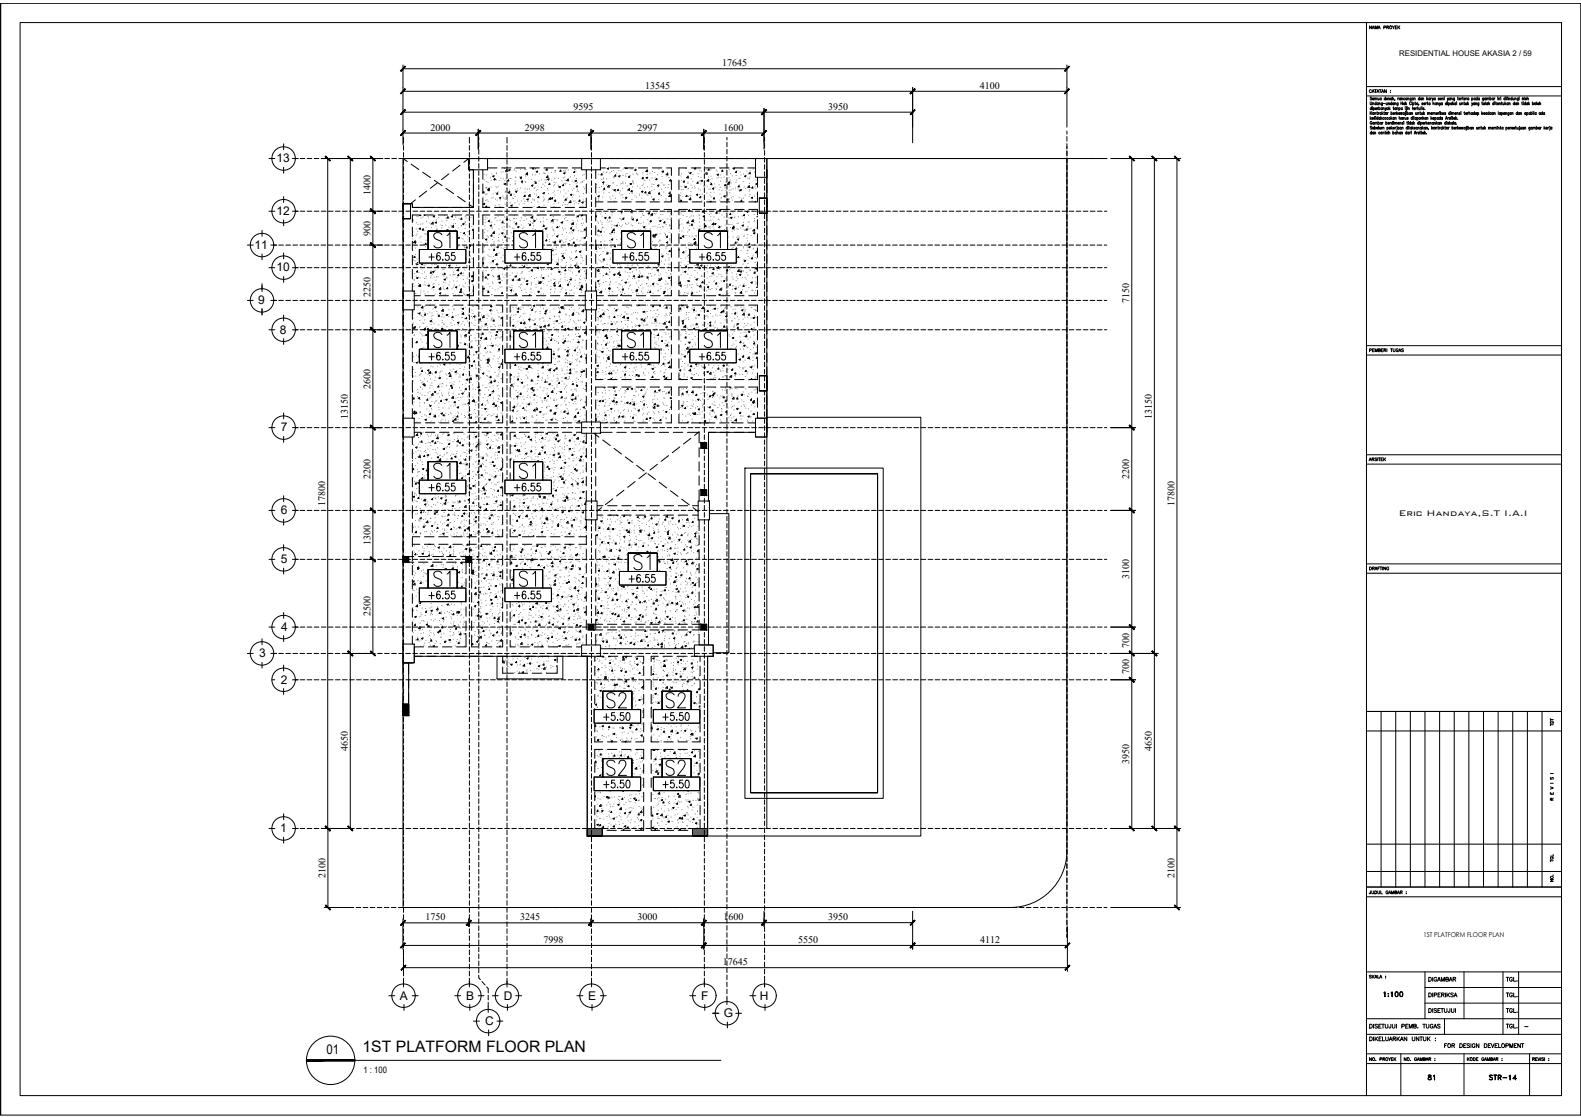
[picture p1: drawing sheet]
<svg xmlns="http://www.w3.org/2000/svg" width="420mm" height="297mm" viewBox="0 0 420 297" stroke-linecap="round" stroke-linejoin="round" font-family="sans-serif">
<defs><g id="words">
<g font-size="7.9">
<text x="120.6" y="128.4" transform="rotate(-90 120.6 128.4)">S1</text>
<text x="137.2" y="128.4">S1</text>
<text x="167.6" y="152.8">S1</text>
<text x="160.5" y="189.4">S2</text>
<text x="176" y="189.4">S2</text>
</g>
<g font-size="7.5">
<text x="114.3" y="67">S1</text>
<text x="137.2" y="67">S1</text>
<text x="165.8" y="67">S1</text>
<text x="186.3" y="67">S1</text>
<text x="114.3" y="93.5">S1</text>
<text x="137.2" y="93.5">S1</text>
<text x="165.8" y="93.5">S1</text>
<text x="186.3" y="93.5">S1</text>
<text x="114.3" y="157">S1</text>
<text x="137.2" y="157">S1</text>
<text x="160.5" y="207.1">S2</text>
<text x="176" y="207.1">S2</text>
</g>
<text font-size="4.4" x="378.5" y="288.2">81</text>
<text font-size="4.2" x="96.3" y="279.6">1ST PLATFORM FLOOR PLAN</text>
<text font-size="3.6" x="86.8" y="279.9">01</text>
<g font-size="3.2">
<text x="73.5" y="43.1">13</text>
<text x="73.5" y="57.1">12</text>
<text x="67.6" y="66.1">11</text>
<text x="73.5" y="72.1">10</text>
<text x="68.6" y="80.8">9</text>
<text x="74.3" y="88.6">8</text>
<text x="74.6" y="114.6">7</text>
<text x="74.6" y="136.6">6</text>
<text x="74.6" y="149.6">5</text>
<text x="74.7" y="167.6">4</text>
<text x="68.9" y="174.6">3</text>
<text x="74.7" y="181.6">2</text>
<text x="74.4" y="221.1">1</text>
<text x="106.2" y="265.6">A</text>
<text x="123.9" y="265.6">B</text>
<text x="133.9" y="265.6">D</text>
<text x="156.3" y="265.6">E</text>
<text x="186.3" y="265.6">F</text>
<text x="202" y="265.6">H</text>
<text x="129" y="272.3">C</text>
<text x="192.4" y="270.3">G</text>
</g>
<text font-size="2.9" x="371.7" y="137.2">Eric Handaya,S.T I.A.I</text>
<g font-size="2.7">
<text x="191.9" y="17.6">17645</text>
<text x="171.4" y="23.6">13545</text>
<text x="260.4" y="23.6">4100</text>
<text x="152.4" y="29.1">9595</text>
<text x="220.1" y="29.1">3950</text>
<text x="114.4" y="34.7">2000</text>
<text x="139.5" y="34.7">2998</text>
<text x="169.4" y="34.7">2997</text>
<text x="192.3" y="34.7">1600</text>
<text x="98.4" y="51.9" transform="rotate(-90 98.4 51.9)">1400</text>
<text x="98.4" y="62.6" transform="rotate(-90 98.4 62.6)">900</text>
<text x="98.4" y="79" transform="rotate(-90 98.4 79)">2250</text>
<text x="300.1" y="80.5" transform="rotate(-90 300.1 80.5)">7150</text>
<text x="98.4" y="103.3" transform="rotate(-90 98.4 103.3)">2600</text>
<text x="92.4" y="111.3" transform="rotate(-90 92.4 111.3)">13150</text>
<text x="306.1" y="111.3" transform="rotate(-90 306.1 111.3)">13150</text>
<text x="98.4" y="127.3" transform="rotate(-90 98.4 127.3)">2200</text>
<text x="300.1" y="127.3" transform="rotate(-90 300.1 127.3)">2200</text>
<text x="86.4" y="134.5" transform="rotate(-90 86.4 134.5)">17800</text>
<text x="312.1" y="134.5" transform="rotate(-90 312.1 134.5)">17800</text>
<text x="98.4" y="144.9" transform="rotate(-90 98.4 144.9)">1300</text>
<text x="300.1" y="153.8" transform="rotate(-90 300.1 153.8)">3100</text>
<text x="98.4" y="163.8" transform="rotate(-90 98.4 163.8)">2500</text>
<text x="300.1" y="172.1" transform="rotate(-90 300.1 172.1)">700</text>
<text x="300.1" y="179.1" transform="rotate(-90 300.1 179.1)">700</text>
<text x="92.4" y="199.5" transform="rotate(-90 92.4 199.5)">4650</text>
<text x="300.1" y="203" transform="rotate(-90 300.1 203)">3950</text>
<text x="306.1" y="199.5" transform="rotate(-90 306.1 199.5)">4650</text>
<text x="86.5" y="233.3" transform="rotate(-90 86.5 233.3)">2100</text>
<text x="312.1" y="233.3" transform="rotate(-90 312.1 233.3)">2100</text>
<text x="113.1" y="244.5">1750</text>
<text x="138.2" y="244.5">3245</text>
<text x="169.4" y="244.5">3000</text>
<text x="192.3" y="244.5">1600</text>
<text x="220.1" y="244.5">3950</text>
<text x="144.4" y="250.5">7998</text>
<text x="212.1" y="250.5">5550</text>
<text x="260.5" y="250.6">4112</text>
<text x="192.1" y="256.4">17645</text>
</g>
<text font-size="2.6" x="404.3" y="274.1">-</text>
<text font-size="2.4" x="96.6" y="285.1">1 : 100</text>
<text font-size="2.1" x="371.9" y="14.9">RESIDENTIAL HOUSE AKASIA 2 / 59</text>
<text font-size="1.8" x="378.3" y="248.9">1ST PLATFORM FLOOR PLAN</text>
</g></defs>
<!-- layer: XR-KOP A3_MOZART$0$KOP-A1$0$A-GRSKOP -->
<g fill="none" stroke="#000" stroke-width=".27">
<path d="M.2 .8h420v295.5h-420zM5.3 6h409.7v285.1h-409.7zM363.1 6v285.1M420.2 .8h-420v295.5M420.2 .8v295.5M363.1 25.5h51.9M363.1 23h51.9M363.1 91.8h51.9M363.1 94.3h51.9M363.1 120.8h51.9M363.1 123.3h51.9M363.1 149.8h51.9"/>
<path d="M363.1 152.3h51.9M363.1 189h51.9M363.1 194.2h51.9M367 189v46.7M370.9 189v46.7M374.8 189v46.7M378.7 189v46.7M382.6 189v46.7M386.5 189v46.7M390.4 189v46.7M394.3 189v46.7M398.1 189v46.7"/>
<path d="M402 189v46.7M405.9 189v46.7M409.8 189v46.7M363.1 224.3h51.9M363.1 231.5h51.9M363.1 235.7h51.9M363.1 238.3h51.9M363.1 258.2h51.9M378.7 258.2v12.5M389.1 258.2v12.5M399.4 258.2v16.6M403.6 258.2v16.6"/>
<path d="M363.1 280h51.9M363.1 274.8h51.9M363.1 270.7h51.9M372.3 280v11.1M378.7 266.5h36.3M378.7 262.4h36.3M383.9 270.7v4.1M389.1 280v11.1M406.5 280v11.1M363.1 282.6h51.9"/>
</g>
<!-- layer: DINDING -->
<g fill="none" stroke="#000" stroke-width=".27">
<path d="M107.1 57.6v2.5M111.5 55.1h-1.9v-1h-2.5v2.3M111.5 57.1h-1.9v2M112.7 55.1h2.5M112.7 57.1h2.5M116.5 55.1h2.5M116.5 57.1h2.5M120.2 55.1h2.5M120.2 57.1h2.5M124 57.1h1.8v2.6M125.8 52.6v2.5h-1.8M125.8 45.1v2.5"/>
<path d="M125.8 48.9v2.5M128.3 52.6v2.5h1.9M128.3 45.1v2.5M128.3 48.9v2.5M129.6 44.6h2.5M130.2 57.1h-1.9v2.6M131.4 55.1h2.5M131.4 57.1h2.5M133.3 44.6h2.5M135.2 55.1h2.5M135.2 57.1h2.5M137.1 44.6h2.5"/>
<path d="M138.9 55.1h2.5M138.9 57.1h2.5M140.8 44.6h2.5M142.7 55.1h2.5M142.7 57.1h2.5M144.6 44.6h2.5M146.4 55.1h2.5M146.4 57.1h2.5M148.3 44.6h2.5M150.2 55.1h2.5M150.2 57.1h2.5M152.1 44.6h2.5"/>
<path d="M153.9 57.1h1.9v2M155.8 45.1v2.5M155.8 48.9v2.5M155.8 52.6v2.5h-1.9M158.3 45.1v2.4M158.3 48.7v2.5M158.3 52.5v2.5M158.3 56.2v2.5M158.3 60v2.5M158.3 53.6h2M158.3 55.6h2M159.6 42.1h1.4"/>
<path d="M159.6 44.6h1.3M161.5 53.6h2.5M161.5 55.6h2.5M162.1 44.6h2.5M162.3 42.1h2.5M165.2 53.6h2.5M165.2 55.6h2.5M165.9 44.6h2.5M166 42.1h2.5M169 53.6h2.5M169 55.6h2.5M169.6 44.6h2.5"/>
<path d="M169.8 42.1h2.5M172.8 53.6h2.4M172.8 55.6h2.4M173.4 44.6h2.5M173.5 42.1h2.5M176.5 55.6h1.9v1.5M177.1 44.6h1.3v2M177.2 42.1h2.6M178.4 51.6v2h-1.9M178.4 47.9v2.5M178.4 58.4v2.5M180.4 51.6v2h2.3"/>
<path d="M180.4 47.9v2.5M180.4 58.4v2.5M181 42.1h2.5M182.5 44.6h-2.1v2M182.7 55.6h-2.3v1.5M183.7 44.6h2.5M184 53.6h2.5M184 55.6h2.5M184.8 42.1h2.5M187.5 44.6h2.5M187.7 53.6h2.5M187.7 55.6h2.5"/>
<path d="M188.5 42.1h2.5M191.2 44.6h2.5M191.5 53.6h2.5M191.5 55.6h2.5M192.3 42.1h2.5M195 44.6h2.5M195.2 53.6h2.5M195.2 55.6h2.5M196 42.1h2.5M198.7 44.6h2.1M199 55.6h2.3v1.5M199.7 42.1h1.5"/>
<path d="M201.3 47.1v2.6M201.3 51v2.6h-2.3M201.3 58.4v2.5M203.8 45.1v2.4M203.8 48.7v2.5M203.8 52.5v2.5M203.8 56.2v2.5M203.8 60v2.5M107.1 61.4v2.5M107.1 65.1v2.5M107.1 68.9v2.5M107.1 72.6v2.5"/>
<path d="M107.1 76.4v2.5M109.6 60.3v2.5M109.6 64.1v2.5M109.6 67.8v2.5M109.6 71.6v2.5M109.6 75.3v2M110.1 78.6h1.6M113 78.6h2.5M116.7 78.6h2.5M120.4 78.6h2.6M125.8 76v2.6h-1.6M125.8 61v2.5"/>
<path d="M125.8 64.7v2.5M125.8 68.5v2.5M125.8 72.2v2.5M128.3 76v2.6h1.8M128.3 61v2.5M128.3 64.7v2.5M128.3 68.5v2.5M128.3 72.2v2.5M131.3 78.6h2.5M135.1 78.6h2.5M138.8 78.6h2.5M142.6 78.6h2.5"/>
<path d="M146.3 78.6h2.5M150.1 78.6h2.5M153.8 78.6h1.7M155.8 60.3v2.5M155.8 64.1v2.5M155.8 67.8v2.5M155.8 71.6v2.5M155.8 75.3v2M158.3 63.7v2.5M158.3 67.5v2.5M158.3 71.2v2.5M158.3 75v2.3"/>
<path d="M158.5 78.6h1.9M161.6 78.6h2.5M165.4 78.6h2.5M169.1 78.6h2.5M172.9 78.6h2.5M178.4 77.1v1.5h-1.8M178.4 62.1v2.5M178.4 65.9v2.5M178.4 69.6v2.5M178.4 73.3v2.6M180.4 77.1v1.5h2.3M180.4 62.1v2.5"/>
<path d="M180.4 65.9v2.5M180.4 69.6v2.5M180.4 73.3v2.6M184 78.6h2.5M187.7 78.6h2.5M191.5 78.6h2.5M195.2 78.6h2.5M201.3 62.1v2.5M201.3 65.9v2.5M201.3 69.6v2.5M201.3 73.3v2.6M201.3 77.1v1.5h-2.3"/>
<path d="M203.8 63.7v2.5M203.8 67.5v2.5M203.8 71.2v2.5M203.8 75v2.5M203.8 78.7v2.5M107.1 80.1v2.5M107.1 83.9v2.5M107.1 87.6v2.5M107.1 91.4v2.5M107.1 95.1v2.5M107.1 98.9v2.5M109.6 82.3v2.5"/>
<path d="M109.6 86.1v2.5M109.6 89.8v2.5M109.6 93.6v2.5M109.6 97.3v2.5M110.1 81.1h1.7M113.1 81.1h2.5M116.8 81.1h2.5M120.6 81.1h2.5M124.3 81.1h2.5M128.1 81.1h2.5M131.8 81.1h1.8v1.9M133.6 84.2v2.5"/>
<path d="M133.6 88v2.5M133.6 91.7v2.5M133.6 95.5v2.5M133.6 99.2v2.5M135.6 84.2v2.5M135.6 95.5v2.5M135.6 99.2v2.5M137.4 81.1h-1.8v1.9M138.7 81.1h2.5M142.4 81.1h2.5M146.2 81.1h2.5M149.9 81.1h2.5"/>
<path d="M153.7 81.1h1.8M155.8 82.3v3M155.8 86.6v2.5M155.8 90.3v2.5M155.8 94.1v2.5M155.8 97.8v2.5M158.3 82.3v3M158.3 86.6v2.5M158.3 90.3v2.5M158.3 94.1v2.5M158.3 97.8v3h2M158.5 81.1h1.9"/>
<path d="M161.6 81.1h2.5M165.4 81.1h2.5M169.1 81.1h2.5M172.9 81.1h2.5M176.6 81.1h1.8v1.7M178.4 99.1v1.7h-1.9M178.4 84.1v2.5M178.4 87.8v2.5M178.4 91.6v2.5M178.4 95.3v2.5M180.4 99.1v1.7h2.3M180.4 84.1v2.5"/>
<path d="M180.4 87.8v2.5M180.4 91.6v2.5M180.4 95.3v2.5M182.7 81.1h-2.3v1.7M184 81.1h2.5M187.7 81.1h2.5M191.5 81.1h2.5M195.2 81.1h2.5M199 81.1h2.3v1.7M201.3 84.1v2.5M201.3 87.8v2.5M201.3 91.6v2.5"/>
<path d="M201.3 95.3v2.5M201.3 99.1v1.7h-2.3M203.8 82.5v2.5M203.8 86.2v2.5M203.8 90v2.5M203.8 93.7v2.5M203.8 97.5v2.5M107.1 102.6v2.5M107.1 106.4v2.5M107.1 110.1v2.5M107.1 113.9v2.5M107.1 117.6v2.5"/>
<path d="M109.6 101.1v2.5M109.6 104.8v2.5M109.6 108.6v2.5M109.6 116.1v2M109.6 119.4v2.5M110.1 112.3h1.7M110.1 114.9h1.7M113.1 112.3h2.5M113.1 114.9h2.5M116.8 112.3h2.5M116.8 114.9h2.5M120.6 112.3h2.5"/>
<path d="M120.6 114.9h2.5M124.3 112.3h2.5M124.3 114.9h2.5M128.1 112.3h2.5M128.1 114.9h2.5M131.8 114.9h1.8v2M133.6 110.5v1.8h-1.8M133.6 103v2.5M133.6 106.7v2.5M133.6 118.1v2.5M135.6 110.5v1.8h1.3M135.6 103v2.5"/>
<path d="M135.6 106.7v2.5M135.6 118.1v2.5M136.9 114.9h-1.3v2M138.2 112.3h2.5M138.2 114.9h2.5M141.9 112.3h2.6M141.9 114.9h2.6M145.7 112.3h2.5M145.7 114.9h2.5M149.4 112.3h2.5M149.4 114.9h2.5M153.2 112.3h1.4"/>
<path d="M153.2 114.9h1.4M155.8 101.6v2.5M155.8 105.3v2.5M155.8 109.1v3M155.8 115.1v2.8M155.8 119.1v2.5M158.3 106.2v2.5M158.3 110v2.1M158.3 115.1v2.8M158.3 119.1v2.5M159.6 112.4h1.3M159.6 114.9h3.1"/>
<path d="M160.3 102.8h-2v2.2M161.5 100.8h2.5M161.5 102.8h2.5M162.1 112.4h2.5M163.9 114.9h2.5M165.2 100.8h2.5M165.2 102.8h2.5M165.9 112.4h2.5M167.7 114.9h2.5M169 100.8h2.5M169 102.8h2.5M169.6 112.4h2.5"/>
<path d="M171.4 114.9h2.5M172.8 100.8h2.4M172.8 102.8h2.4M173.4 112.4h2.5M175.2 114.9h2.5M176.5 102.8h1.9v2.3M178.4 110.1v2.3h-1.3M178.4 106.3v2.6M178.9 114.9h2.5M180.4 110.1v2.3h2.1M180.4 106.3v2.6M182.7 114.9h3.1"/>
<path d="M182.7 102.8h-2.3v2.3M183.7 112.4h6.3M184 100.8h2.5M184 102.8h2.5M185.8 114.8v2.9M185.8 118.9v2.5M187.7 100.8h2.5M187.7 102.8h2.5M188.3 119v2.5M190.2 114.9h-1.9v2.8M191.2 112.4h2.5M191.4 114.9h2.5"/>
<path d="M191.5 100.8h2.5M191.5 102.8h2.5M195 112.4h2.5M195.2 114.9h2.5M195.2 100.8h2.5M195.2 102.8h2.5M198.7 112.4h2.1M198.9 114.9h1.9M199 102.8h2.3v1.7M201.3 105.7v2.5M203.8 108.7v2.4h-2.5v-1.6M203.8 101.2v2.5"/>
<path d="M203.8 105v2.5M203.8 112.4v2.5M107.1 121.4v2.5M107.1 125.1v2.5M107.1 128.9v2.5M107.1 132.6v2.5M107.1 136.4v2.5M109.6 123.1v2.5M109.6 126.9v2.5M109.6 130.6v2.5M109.6 134.4v3.3M109.6 139v2.5"/>
<path d="M133.6 121.9v2.5M133.6 125.6v2.5M133.6 129.4v2.5M133.6 133.1v2.5M133.6 136.9v2.5M135.6 129.4v2.5M135.6 133.1v2.5M135.6 136.9v2.5M155.8 122.9v2.5M155.8 126.6v2.5M155.8 130.4v2.7M155.8 138.1v2.9"/>
<path d="M158.3 122.9v2.5M158.3 126.6v2.5M158.3 130.4v2.7M158.3 138.1v2.9M158.7 134.4h1.5M158.7 136.9h1.5M161.5 134.4h2.5M161.5 136.9h2.5M165.2 134.4h2.5M165.2 136.9h2.5M169 134.4h2.5M169 136.9h2.5"/>
<path d="M172.7 134.4h2.5M172.7 136.9h2.5M176.5 134.4h2.5M176.5 136.9h2.5M180.2 134.4h2.5M180.2 136.9h2.5M184 134.4h1.5M184 136.9h1.5M185.8 122.7v2.5M185.8 126.4v2.5M185.8 130.2v2.9M185.8 138.1v2.9"/>
<path d="M188.3 122.7v2.5M188.3 126.5v2.5M188.3 130.2v2.9M188.3 138.1v2.9M198 124.4h36.7v87.7h-36.7zM199.5 125.9h33.7v84.7h-33.7zM107.1 140.1v2.5M107.1 143.9v2.5M107.1 147.6v2.5M107.1 151.4v2.5M107.1 155.1v2.5M107.1 158.9v2.5"/>
<path d="M109.6 142.7v2.5M109.6 146.5v2.5M109.6 150.2v2.5M109.6 154v2.5M109.6 157.7v2.5M109.6 142.6h2M109.6 144.6h2M110 147.9h-1.4v1.5h1.4M111.2 147.9h2.5M111.2 149.4h2.5M112.8 142.6h2.5M112.8 144.6h2.5"/>
<path d="M115 147.9h2.5M116.6 142.6h2.5M116.6 144.6h2.5M118.7 147.9h2.5M120.3 142.6h2.5M120.3 144.6h2.5M122.5 147.9h1.3v1.5h-1.3M123.8 152.5v-3.1h1.5v3.1M123.8 153.7v2.5M123.8 157.5v2.5M124.1 142.6h2.5M124.1 144.6h2.5"/>
<path d="M125.3 153.7v2.5M125.3 157.5v2.5M127.8 142.6h2.5M127.8 144.6h2.5M131.6 144.6h2v1.8M133.6 140.6v2h-2M133.6 147.6v2.5M133.6 151.4v2.5M133.6 155.1v2.5M133.6 158.9v2.5M135.6 140.6v2h2M135.6 147.6v2.5"/>
<path d="M135.6 158.9v2.5M137.6 144.6h-2v1.8M138.8 142.6h2.5M138.8 144.6h2.5M142.6 142.6h2.5M142.6 144.6h2.5M146.3 142.6h2.5M146.3 144.6h2.5M150.1 142.6h2.5M150.1 144.6h2.5M153.8 142.6h2M153.8 144.6h2"/>
<path d="M155.8 142.2v2.5M155.8 146v2.5M155.8 149.7v2.5M155.8 153.5v2.5M155.8 157.2v2.5M158.3 142.2v2.5M158.3 146v2.5M158.3 149.7v2.5M158.3 153.5v2.5M158.3 157.2v2.5M185.8 142.2v2.5M185.8 146v2.5"/>
<path d="M185.8 149.7v2.5M185.8 153.5v2.5M185.8 157.2v2.5M188.3 142.2v2.5M188.3 146v2.5M188.3 149.7v2.5M188.3 153.5v2.5M188.3 157.2v2.5M107.1 173.9v2.2h2.5M107.1 176.1h1.5M107.1 162.6v2.5M107.1 166.4v2.5"/>
<path d="M107.1 170.1v2.5M108.6 176.1h-1.5v3M108.6 176.1v3M109.6 161.5v2.5M109.6 165.2v2.5M109.6 169v2.1M112.6 171.9h-2.5v2.5h2.1M113.5 174.4h2.5M113.8 171.9h2.5M117.2 174.4h2.5M117.6 171.9h2.5M121 174.4h2.5"/>
<path d="M123.8 161.2v2.5M123.8 165v2.5M123.8 168.7v3.2h-2.5M124.7 174.4h2.5M125.3 161.2v2.5M125.3 165v2.5M125.3 168.7v3.2h1.7M128.2 171.9h2.5M128.4 174.4h2.6M132.2 174.4h2.5M133.6 170.1v1.8h-1.6M133.6 162.6v2.5"/>
<path d="M133.6 166.4v2.5M133.6 174.4v1.6M133.6 177.2v1.7h2.9M135.6 170.1v1.8h1.3M135.6 162.6v2.5M135.6 166.4v2.5M136 174.4h2.5M137.7 178.9h2.5M138.2 171.9h2.5M139.7 174.4h2.5M141.5 178.9h2.5M141.9 171.9h2.6"/>
<path d="M143.5 174.4h2.5M145.7 171.9h2.5M147.2 174.4h2.5M148.1 174.4v1.6M148.1 177.2v1.7h-2.9M149.4 171.9h2.5M151 174.4h2.5M153.2 171.9h1.4M154.7 174.4h2.1M155.8 161v2.5M155.8 164.7v2.5M155.8 168.5v2.9"/>
<path d="M157.8 165.9h2.4M157.8 167.4h2.4M158.1 174.4v1.3M158.1 177v2.5M158.3 161v2.5M158.3 164.7v2.5M158.3 168.5v2.9M158.6 174.4h1.8M161.4 165.9h2.5M161.4 167.4h2.5M161.7 174.4h2.5M165.2 165.9h2.5"/>
<path d="M165.2 167.4h2.5M165.4 174.4h2.5M168.9 165.9h2.5M168.9 167.4h2.5M169.2 174.4h1.9v1.3M171.1 177v2.5M172.7 165.9h2.5M172.7 167.4h2.5M173.1 177v2.5M174.9 174.4h-1.8v1.3M176.2 174.4h2.5M176.4 165.9h2.5"/>
<path d="M176.4 167.4h2.5M179.9 174.4h2.5M180.2 165.9h2.5M180.2 167.4h2.5M183.7 174.4h1.8M183.9 165.9h2.4M183.9 167.4h2.4M185.8 168.5v2.9h2.5v-2.9M185.8 161v2.5M185.8 164.7v2.5M186 174.4v1.3M186 177v2.5"/>
<path d="M188.3 161v2.5M188.3 164.7v2.5M107.1 184.1v3h1.5v-3M107.1 180.4v2.5M108.6 180.4v2.5M158.1 195.7v1.4h2.1M158.1 192v2.5M161.4 197.1h2.5M165.2 197.1h2.5M168.9 199.1h2.2v2.6M171.1 180.7v2.5M171.1 184.5v2.5"/>
<path d="M171.1 188.2v2.5M171.1 192v2.5M171.1 195.7v1.4h-2.2M173.1 180.7v2.5M173.1 184.5v2.5M173.1 188.2v2.5M173.1 192v2.5M173.1 195.7v1.4h2.1M175.2 199.1h-2.1v2.6M176.4 197.1h2.5M180.2 197.1h2.5M186 195.7v1.4h-2.1"/>
<path d="M186 192v2.5M158.1 210.2v2.5M158.1 214v2.5M158.1 217.7v2.4M171.1 218v2.6h-2.3M171.1 203v2.5M171.1 206.7v2.5M171.1 210.5v2.5M171.1 214.2v2.5M173.1 218v2.6h2.2M173.1 203v2.5M173.1 206.7v2.5"/>
<path d="M173.1 210.5v2.5M173.1 214.2v2.5M186 210.2v2.5M186 214v2.5M186 217.7v2.4M157.8 220.6h2.3M161.3 220.6h2.5M165.1 220.6h2.5M176.6 220.6h2.4M180.3 220.6h2.5M184 220.6h2.3M186.3 221.4h.1"/>
</g>
<!-- layer: 8 -->
<path d="M203.8 45.1v11.5M283.5 42.1v184a15 15 0 0 1-15 15h-161.4v-53.7M203.8 114.4v105.8M188.5 136.5h5.2v36.9h-4.2" fill="none" stroke="#000" stroke-width=".27"/>
<!-- layer: AS -->
<g fill="none" stroke="#000" stroke-width=".27">
<path d="M107.2 36.5v1.5M107.2 38.7v1.2M124.7 36.5v1.5M124.7 38.7v1.2M127.2 36.5v.7M127.2 37.8v1.3M127.2 39.7v1.3M134.7 36.5v1.5M134.7 38.7v1.2M157.2 36.5v1.5M157.2 38.7v1.2M187.2 36.5v1.5"/>
<path d="M187.2 38.7v1.2M193.2 36.5v.7M193.2 37.8v1.2M193.2 39.7v1.2M203.2 36.5v1M203.2 38.1v1.3M203.2 40v1.2M283.5 34.8v.8M283.5 36.3v1.2M283.5 38.1v1.5M78.5 42.1h.6M78.5 56.1h.6"/>
<path d="M79.8 42.1h1.2M79.8 56.1h1.2M81.6 42.1h1.3M81.6 56.1h1.3M83.5 42.1h1.3M83.5 56.1h1.3M85.4 42.1h1.2M85.4 56.1h1.2M87.3 42.1h1.2M87.3 56.1h1.2M89.1 42.1h1.3M89.1 56.1h1.3"/>
<path d="M91 42.1h1.3M91 56.1h1.3M92.9 42.1h1.2M92.9 56.1h1.2M94.8 42.1h1.2M94.8 56.1h1.2M96.6 42.1h1.3M96.6 56.1h1.3M98.5 42.1h1.3M98.5 56.1h1.3M100.4 42.1h1.2M100.4 56.1h1.2"/>
<path d="M102.3 42.1h1.2M102.3 56.1h1.2M104.1 42.1h1.3M104.1 56.1h1.3M106 42.1h188.1M106 56.1h1.3M107.1 42.1l1.1 .8M107.2 40.5v1.3M107.2 42.4v1.3M107.2 44.3v1.2M107.2 46.2v1.2M107.2 48v1.3"/>
<path d="M107.2 49.9v1.3M107.2 51.8v1.2M107.2 53.7v1.2M107.2 55.5v1.3M107.2 57.4v1.3M107.2 59.3v1.2M107.9 56.1h1.2M109.3 43.6l2 1.4M109.8 56.1h1.2M110.4 53.1l-1.3 1M111.6 56.1h1.3M112.3 45.8l2.1 1.4"/>
<path d="M113.4 50.8l-2 1.5M113.5 56.1h1.3M115.4 56.1h1.2M115.4 47.9l2.1 1.4M116.3 48.5l-1.9 1.5M117.3 56.1h1.2M118.5 50l2.1 1.5M119.1 56.1h1.3M119.3 46.2l-2 1.5M121 56.1h1.3M121.6 52.2l2 1.4M122.3 43.9l-2 1.5"/>
<path d="M122.9 56.1h1.2M124.6 42.1l-1.3 1M124.7 54.3l1.1 .8M124.7 40.5v1.3M124.7 42.4v1.3M124.7 44.3v1.2M124.7 46.2v1.2M124.7 48v1.3M124.7 49.9v1.3M124.7 51.8v1.2M124.7 53.7v1.2M124.7 55.5v1.3"/>
<path d="M124.7 57.4v1.3M124.7 59.3v1.2M124.8 56.1h1.2M126.6 56.1h1.3M127.2 41.6v1.2M127.2 43.5v1.2M127.2 45.3v1.3M127.2 47.2v1.3M127.2 49.1v1.2M127.2 51v1.2M127.2 52.8v1.3M127.2 54.7v1.3"/>
<path d="M127.2 56.6v1.2M127.2 58.5v1.2M128.5 56.1h1.3M130.4 56.1h1.2M132.3 56.1h1.2M134.1 56.1h1.3M134.7 40.5v1.3M134.7 42.4v1.3M134.7 44.3v1.2M134.7 46.2v1.2M134.7 48v1.3M134.7 49.9v1.3"/>
<path d="M134.7 51.8v1.2M134.7 53.7v1.2M134.7 55.5v1.3M134.7 57.4v1.3M136 56.1h1.3M137.9 56.1h1.2M139.8 56.1h1.2M141.6 56.1h1.3M143.5 56.1h1.3M145.4 56.1h1.2M147.3 56.1h1.2M149.1 56.1h1.3"/>
<path d="M151 56.1h1.3M152.9 56.1h1.2M154.8 56.1h1.2M156.6 56.1h1.3M157.2 40.5v1.3M157.2 42.4v1.3M157.2 44.3v1.2M157.2 46.2v1.2M157.2 48v1.3M157.2 49.9v1.3M157.2 51.8v1.2M157.2 53.7v1.2"/>
<path d="M157.2 55.5v1.3M157.2 57.4v1.3M157.2 59.3v1.2M158.5 56.1h1.3M160.4 56.1h1.2M162.3 56.1h1.2M164.1 56.1h1.3M166 56.1h1.3M167.9 56.1h1.2M169.8 56.1h1.2M171.6 56.1h1.3M173.5 56.1h1.3"/>
<path d="M175.4 56.1h1.2M177.3 56.1h1.2M179.1 56.1h1.3M181 56.1h1.3M182.9 56.1h1.2M184.8 56.1h1.2M186.6 56.1h1.3M187.2 40.5v1.3M187.2 42.4v1.3M187.2 44.3v1.2M187.2 46.2v1.2M187.2 48v1.3"/>
<path d="M187.2 49.9v1.3M187.2 51.8v1.2M187.2 53.7v1.2M187.2 55.5v1.3M187.2 57.4v1.3M188.5 56.1h1.3M190.4 56.1h1.2M192.3 56.1h1.2M193.2 41.5v1.3M193.2 43.4v1.3M193.2 45.3v1.2M193.2 47.2v1.2"/>
<path d="M193.2 49v1.3M193.2 50.9v1.3M193.2 52.8v1.2M193.2 54.7v1.2M193.2 56.5v1.3M194.1 56.1h1.3M196 56.1h1.3M197.9 56.1h1.2M199.8 56.1h1.2M201.6 56.1h1.3M203.2 41.9v1.2M203.2 43.7v1.3"/>
<path d="M203.2 45.6v1.3M203.2 47.5v1.2M203.2 49.4v1.2M203.2 51.2v1.3M203.2 53.1v1.3M203.2 55v1.2M203.2 56.9v1.2M203.2 58.7v1.3M203.5 56.1h1.3M205.4 56.1h1.2M207.3 56.1h1.2M209.1 56.1h1.3"/>
<path d="M211 56.1h1.3M212.9 56.1h1.2M214.8 56.1h1.2M216.6 56.1h1.3M218.5 56.1h1.3M220.4 56.1h1.2M222.3 56.1h1.2M224.1 56.1h1.3M226 56.1h1.3M227.9 56.1h1.2M229.8 56.1h1.2M231.6 56.1h1.3"/>
<path d="M233.5 56.1h1.3M235.4 56.1h1.2M237.3 56.1h1.2M239.1 56.1h1.3M241 56.1h1.3M242.9 56.1h1.2M244.8 56.1h1.2M246.6 56.1h1.3M248.5 56.1h1.3M250.4 56.1h1.2M252.3 56.1h1.2M254.1 56.1h1.3"/>
<path d="M256 56.1h1.3M257.9 56.1h1.2M259.8 56.1h1.2M261.6 56.1h1.3M263.5 56.1h1.3M265.4 56.1h1.2M267.3 56.1h1.2M269.1 56.1h1.3M271 56.1h1.3M272.9 56.1h1.2M274.8 56.1h1.2M276.6 56.1h1.3"/>
<path d="M278.5 56.1h1.3M280.4 56.1h1.2M282.3 56.1h1.2M283.5 40v1.5M283.5 41.9v1.4M283.5 43.8v1.4M283.5 45.6v1.5M283.5 47.5v1.5M283.5 49.4v1.4M283.5 51.3v1.4M283.5 53.1v1.5M283.5 55v1.5"/>
<path d="M283.5 56.9v1.4M283.5 58.8v1.4M284.1 56.1h1.3M286 56.1h1.3M287.9 56.1h1.2M289.8 56.1h1.2M291.6 56.1h1.3M293.5 56.1h.6M72.7 79.8h.7M72.7 65.1h.7M74.1 79.8h1.2M74.1 65.1h1.2"/>
<path d="M75.9 79.8h1.3M75.9 65.1h1.3M77.8 79.8h1.3M77.8 65.1h1.3M78.5 71.1h.6M79.7 79.8h1.3M79.7 65.1h1.3M79.8 71.1h1.2M81.6 79.8h1.2M81.6 65.1h1.2M81.6 71.1h1.3M83.4 79.8h1.3"/>
<path d="M83.4 65.1h1.3M83.5 71.1h1.3M85.3 79.8h1.3M85.3 65.1h1.3M85.4 71.1h1.2M87.2 79.8h1.3M87.2 65.1h1.3M87.3 71.1h1.2M89.1 79.8h1.2M89.1 65.1h1.2M89.1 71.1h1.3M91 79.8h1.2"/>
<path d="M91 65.1h1.2M91 71.1h1.3M92.8 79.8h1.3M92.8 65.1h1.3M92.9 71.1h1.2M94.7 79.8h1.2M94.7 65.1h1.2M94.8 71.1h1.2M96.6 79.8h1.2M96.6 65.1h1.2M96.6 71.1h1.3M98.4 79.8h1.3"/>
<path d="M98.4 65.1h1.3M98.5 71.1h1.3M100.3 79.8h1.3M100.3 65.1h1.3M100.4 71.1h1.2M102.2 79.8h1.3M102.2 65.1h1.3M102.3 71.1h1.2M104.1 79.8h1.2M104.1 65.1h1.2M104.1 71.1h1.3M105.9 79.8h1.3"/>
<path d="M105.9 65.1h1.3M106 71.1h1.3M107.2 61.2v1.2M107.2 63v1.3M107.2 64.9v1.3M107.2 66.8v1.2M107.2 68.7v1.2M107.2 70.5v1.3M107.2 72.4v1.3M107.2 74.3v1.2M107.2 76.2v1.2M107.2 78v1.3"/>
<path d="M107.2 79.9v1.3M107.8 79.8h1.3M107.8 65.1h1.3M107.9 71.1h1.2M109.7 79.8h1.3M109.7 65.1h1.3M109.8 71.1h1.2M111.6 79.8h1.2M111.6 65.1h1.2M111.6 71.1h1.3M113.5 79.8h1.2M113.5 71.1h1.3"/>
<path d="M115.3 79.8h1.3M115.4 71.1h1.2M117.2 79.8h1.2M117.3 71.1h1.2M119.1 79.8h1.2M119.1 71.1h1.3M120.9 79.8h1.3M121 71.1h1.3M122.8 79.8h1.3M122.8 65.1h1.3M122.9 71.1h1.2M124.7 79.8h1.3"/>
<path d="M124.7 65.1h1.3M124.7 61.2v1.2M124.7 63v1.3M124.7 64.9v1.3M124.7 66.8v1.2M124.7 68.7v1.2M124.7 70.5v1.3M124.7 72.4v1.3M124.7 74.3v1.2M124.7 76.2v1.2M124.7 78v1.3M124.7 79.9v1.3"/>
<path d="M124.8 71.1h1.2M126.6 79.8h1.2M126.6 65.1h1.2M126.6 71.1h1.3M127.2 60.3v1.3M127.2 62.2v1.3M127.2 64.1v1.2M127.2 66v1.2M127.2 67.8v1.3M127.2 69.7v1.3M127.2 71.6v1.2M127.2 73.5v1.2"/>
<path d="M127.2 75.3v1.3M127.2 77.2v1.3M127.2 79.1v1.2M128.4 79.8h1.3M128.4 65.1h1.3M128.5 71.1h1.3M130.3 79.8h1.3M130.3 65.1h1.3M130.4 71.1h1.2M132.2 79.8h1.3M132.2 65.1h1.3M132.3 71.1h1.2"/>
<path d="M134.1 79.8h1.2M134.1 65.1h1.2M134.1 71.1h1.3M134.7 68.7v1.2M134.7 70.5v1.3M134.7 72.4v1.3M134.7 74.3v1.2M134.7 76.2v1.2M134.7 78v1.3M134.7 79.9v1.3M136 79.8h1.2M136 71.1h1.3"/>
<path d="M137.8 79.8h1.3M137.9 71.1h1.2M139.7 79.8h1.2M139.8 71.1h1.2M141.6 79.8h1.2M141.6 71.1h1.3M143.4 79.8h1.3M143.5 71.1h1.3M145.3 79.8h1.3M145.3 65.1h1.3M145.4 71.1h1.2M147.2 79.8h1.3"/>
<path d="M147.2 65.1h1.3M147.3 71.1h1.2M149.1 79.8h1.2M149.1 65.1h1.2M149.1 71.1h1.3M151 79.8h1.2M151 65.1h1.2M151 71.1h1.3M152.8 79.8h1.3M152.8 65.1h1.3M152.9 71.1h1.2M154.7 79.8h1.2"/>
<path d="M154.7 65.1h1.2M154.8 71.1h1.2M156.6 79.8h1.2M156.6 65.1h1.2M156.6 71.1h1.3M157.2 61.2v1.2M157.2 63v1.3M157.2 64.9v1.3M157.2 66.8v1.2M157.2 68.7v1.2M157.2 70.5v1.3M157.2 72.4v1.3"/>
<path d="M157.2 74.3v1.2M157.2 76.2v1.2M157.2 78v1.3M157.2 79.9v1.3M158.5 79.8h1.2M158.5 65.1h1.2M158.5 71.1h1.3M160.3 79.8h1.3M160.3 65.1h1.3M160.4 71.1h1.2M162.2 79.8h1.2M162.2 65.1h1.2"/>
<path d="M162.3 71.1h1.2M164.1 79.8h1.2M164.1 71.1h1.3M165.9 79.8h1.3M166 71.1h1.3M167.8 79.8h1.3M167.9 71.1h1.2M169.7 79.8h1.3M169.8 71.1h1.2M171.6 79.8h1.2M171.6 71.1h1.3M173.5 79.8h1.2"/>
<path d="M173.5 71.1h1.3M175.3 79.8h1.3M175.3 65.1h1.3M175.4 71.1h1.2M177.2 79.8h1.2M177.2 65.1h1.2M177.3 71.1h1.2M179.1 79.8h1.2M179.1 65.1h1.2M179.1 71.1h1.3M181 79.8h1.2M181 65.1h1.2"/>
<path d="M181 71.1h1.3M182.8 79.8h1.3M182.8 65.1h1.3M182.9 71.1h1.2M184.7 79.8h1.2M184.8 71.1h1.2M186.6 79.8h1.2M186.6 71.1h1.3M187.2 68.7v1.2M187.2 70.5v1.3M187.2 72.4v1.3M187.2 74.3v1.2"/>
<path d="M187.2 76.2v1.2M187.2 78v1.3M187.2 79.9v1.3M188.4 79.8h1.3M188.5 71.1h1.3M190.3 79.8h1.3M190.4 71.1h1.2M192.2 79.8h1.3M192.3 71.1h1.2M193.2 69.7v1.2M193.2 71.5v1.3M193.2 73.4v1.3"/>
<path d="M193.2 75.3v1.2M193.2 77.2v1.2M193.2 79v1.3M194.1 79.8h1.2M194.1 65.1h1.2M194.1 71.1h1.3M196 79.8h1.2M196 65.1h1.2M196 71.1h1.3M197.8 79.8h1.3M197.8 65.1h1.3M197.9 71.1h1.2"/>
<path d="M199.7 79.8h1.2M199.7 65.1h1.2M199.8 71.1h1.2M201.6 79.8h1.2M201.6 65.1h1.2M201.6 71.1h1.3M203.2 60.6v1.3M203.2 62.5v1.2M203.2 64.4v1.2M203.2 66.2v1.3M203.2 68.1v1.3M203.2 70v1.2"/>
<path d="M203.2 71.9v1.2M203.2 73.7v1.3M203.2 75.6v1.3M203.2 77.5v1.2M203.2 79.4v1.2M203.5 79.8h1.2M203.5 65.1h1.2M203.5 71.1h1.3M205.3 79.8h1.3M205.3 65.1h1.3M205.4 71.1h1.2M207.2 79.8h1.2"/>
<path d="M207.2 65.1h1.2M207.3 71.1h1.2M209.1 79.8h1.2M209.1 65.1h1.2M209.1 71.1h1.3M210.9 79.8h1.3M210.9 65.1h1.3M211 71.1h1.3M212.8 79.8h1.3M212.8 65.1h1.3M212.9 71.1h1.2M214.7 79.8h1.3"/>
<path d="M214.7 65.1h1.3M214.8 71.1h1.2M216.6 79.8h1.2M216.6 65.1h1.2M216.6 71.1h1.3M218.5 79.8h1.2M218.5 65.1h1.2M218.5 71.1h1.3M220.3 79.8h1.3M220.3 65.1h1.3M220.4 71.1h1.2M222.2 79.8h1.2"/>
<path d="M222.2 65.1h1.2M222.3 71.1h1.2M224.1 79.8h1.2M224.1 65.1h1.2M224.1 71.1h1.3M226 79.8h1.2M226 65.1h1.2M226 71.1h1.3M227.8 79.8h1.3M227.8 65.1h1.3M227.9 71.1h1.2M229.7 79.8h1.2"/>
<path d="M229.7 65.1h1.2M229.8 71.1h1.2M231.6 79.8h1.2M231.6 65.1h1.2M231.6 71.1h1.3M233.4 79.8h1.3M233.4 65.1h1.3M233.5 71.1h1.3M235.3 79.8h1.3M235.3 65.1h1.3M235.4 71.1h1.2M237.2 79.8h1.3"/>
<path d="M237.2 65.1h1.3M237.3 71.1h1.2M239.1 79.8h1.2M239.1 65.1h1.2M239.1 71.1h1.3M241 79.8h1.2M241 65.1h1.2M241 71.1h1.3M242.8 79.8h1.3M242.8 65.1h1.3M242.9 71.1h1.2M244.7 79.8h1.2"/>
<path d="M244.7 65.1h1.2M244.8 71.1h1.2M246.6 79.8h1.2M246.6 65.1h1.2M246.6 71.1h1.3M248.5 79.8h1.2M248.5 65.1h1.2M248.5 71.1h1.3M250.3 79.8h1.3M250.3 65.1h1.3M250.4 71.1h1.2M252.2 79.8h1.2"/>
<path d="M252.2 65.1h1.2M252.3 71.1h1.2M254.1 79.8h1.2M254.1 65.1h1.2M254.1 71.1h1.3M255.9 79.8h1.3M255.9 65.1h1.3M256 71.1h1.3M257.8 79.8h1.3M257.8 65.1h1.3M257.9 71.1h1.2M259.7 79.8h1.3"/>
<path d="M259.7 65.1h1.3M259.8 71.1h1.2M261.6 79.8h1.2M261.6 65.1h1.2M261.6 71.1h1.3M263.5 79.8h1.2M263.5 65.1h1.2M263.5 71.1h1.3M265.3 79.8h1.3M265.3 65.1h1.3M265.4 71.1h1.2M267.2 79.8h1.2"/>
<path d="M267.2 65.1h1.2M267.3 71.1h1.2M269.1 79.8h1.2M269.1 65.1h1.2M269.1 71.1h1.3M271 79.8h1.2M271 65.1h1.2M271 71.1h1.3M272.8 79.8h1.3M272.8 65.1h1.3M272.9 71.1h1.2M274.7 79.8h1.2"/>
<path d="M274.7 65.1h1.2M274.8 71.1h1.2M276.6 79.8h1.2M276.6 65.1h1.2M276.6 71.1h1.3M278.4 79.8h1.3M278.4 65.1h1.3M278.5 71.1h1.3M280.3 79.8h1.3M280.3 65.1h1.3M280.4 71.1h1.2M282.2 79.8h1.3"/>
<path d="M282.2 65.1h1.3M282.3 71.1h1.2M283.5 60.6v1.5M283.5 62.5v1.5M283.5 64.4v1.4M283.5 66.3v1.4M283.5 68.1v1.5M283.5 70v1.5M283.5 71.9v1.4M283.5 73.8v1.4M283.5 75.6v1.5M283.5 77.5v1.5"/>
<path d="M283.5 79.4v1.4M284.1 79.8h1.2M284.1 65.1h1.2M284.1 71.1h1.3M286 79.8h1.2M286 65.1h1.2M286 71.1h1.3M287.8 79.8h1.3M287.8 65.1h1.3M287.9 71.1h1.2M289.7 79.8h1.2M289.7 65.1h1.2"/>
<path d="M289.8 71.1h1.2M291.6 79.8h1.2M291.6 65.1h1.2M291.6 71.1h1.3M293.5 79.8h.6M293.5 65.1h.6M293.5 71.1h.6M78.5 87.6h.6M79.8 87.6h1.2M81.6 87.6h1.3M83.5 87.6h1.3M85.4 87.6h1.2"/>
<path d="M87.3 87.6h1.2M89.1 87.6h1.3M91 87.6h1.3M92.9 87.6h1.2M94.8 87.6h1.2M96.6 87.6h1.3M98.5 87.6h1.3M100.4 87.6h1.2M102.3 87.6h1.2M104.1 87.6h1.3M106 87.6h1.3M107.2 81.8v1.2"/>
<path d="M107.2 83.7v1.2M107.2 85.5v1.3M107.2 87.4v1.3M107.2 89.3v1.2M107.2 91.2v1.2M107.2 93v1.3M107.2 94.9v1.3M107.2 96.8v1.2M107.2 98.7v1.2M107.9 87.6h1.2M109.8 87.6h1.2M111.6 87.6h1.3"/>
<path d="M122.9 87.6h1.2M124.7 81.8v1.2M124.7 83.7v1.2M124.7 85.5v1.3M124.7 87.4v1.3M124.7 89.3v1.2M124.7 91.2v1.2M124.7 93v1.3M124.7 94.9v1.3M124.7 96.8v1.2M124.7 98.7v1.2M124.8 87.6h1.2"/>
<path d="M126.6 87.6h1.3M127.2 81v1.2M127.2 82.8v1.3M127.2 84.7v1.3M127.2 86.6v1.2M127.2 88.5v1.2M127.2 90.3v1.3M127.2 92.2v1.3M127.2 94.1v1.2M127.2 96v1.2M127.2 97.8v1.3M127.2 99.7v1.3"/>
<path d="M128.5 87.6h1.3M130.4 87.6h1.2M132.3 87.6h1.2M134.1 87.6h1.3M134.7 81.8v1.2M134.7 83.7v1.2M134.7 94.9v1.3M134.7 96.8v1.2M134.7 98.7v1.2M145.4 87.6h1.2M147.3 87.6h1.2M149.1 87.6h1.3"/>
<path d="M151 87.6h1.3M152.9 87.6h1.2M154.8 87.6h1.2M156.6 87.6h1.3M157.2 81.8v1.2M157.2 83.7v1.2M157.2 85.5v1.3M157.2 87.4v1.3M157.2 89.3v1.2M157.2 91.2v1.2M157.2 93v1.3M157.2 94.9v1.3"/>
<path d="M157.2 96.8v1.2M157.2 98.7v1.2M158.5 87.6h1.3M160.4 87.6h1.2M162.3 87.6h1.2M175.4 87.6h1.2M177.3 87.6h1.2M179.1 87.6h1.3M181 87.6h1.3M182.9 87.6h1.2M187.2 81.8v1.2M187.2 83.7v1.2"/>
<path d="M187.2 94.9v1.3M187.2 96.8v1.2M187.2 98.7v1.2M193.2 80.9v1.3M193.2 82.8v1.2M193.2 84.7v1.2M193.2 95.9v1.3M193.2 97.8v1.2M193.2 99.7v1.2M194.1 87.6h1.3M196 87.6h1.3M197.9 87.6h1.2"/>
<path d="M199.8 87.6h1.2M201.6 87.6h1.3M203.2 81.2v1.3M203.2 83.1v1.3M203.2 85v1.2M203.2 86.9v1.2M203.2 88.7v1.3M203.2 90.6v1.3M203.2 92.5v1.2M203.2 94.4v1.2M203.2 96.2v1.3M203.2 98.1v1.3"/>
<path d="M203.2 100v1.2M203.5 87.6h1.3M205.4 87.6h1.2M207.3 87.6h1.2M209.1 87.6h1.3M211 87.6h1.3M212.9 87.6h1.2M214.8 87.6h1.2M216.6 87.6h1.3M218.5 87.6h1.3M220.4 87.6h1.2M222.3 87.6h1.2"/>
<path d="M224.1 87.6h1.3M226 87.6h1.3M227.9 87.6h1.2M229.8 87.6h1.2M231.6 87.6h1.3M233.5 87.6h1.3M235.4 87.6h1.2M237.3 87.6h1.2M239.1 87.6h1.3M241 87.6h1.3M242.9 87.6h1.2M244.8 87.6h1.2"/>
<path d="M246.6 87.6h1.3M248.5 87.6h1.3M250.4 87.6h1.2M252.3 87.6h1.2M254.1 87.6h1.3M256 87.6h1.3M257.9 87.6h1.2M259.8 87.6h1.2M261.6 87.6h1.3M263.5 87.6h1.3M265.4 87.6h1.2M267.3 87.6h1.2"/>
<path d="M269.1 87.6h1.3M271 87.6h1.3M272.9 87.6h1.2M274.8 87.6h1.2M276.6 87.6h1.3M278.5 87.6h1.3M280.4 87.6h1.2M282.3 87.6h1.2M283.5 81.3v1.4M283.5 83.1v1.5M283.5 85v1.5M283.5 86.9v1.4"/>
<path d="M283.5 88.8v1.4M283.5 90.6v1.5M283.5 92.5v1.5M283.5 94.4v1.4M283.5 96.3v1.4M283.5 98.1v1.5M284.1 87.6h1.3M286 87.6h1.3M287.9 87.6h1.2M289.8 87.6h1.2M291.6 87.6h1.3M293.5 87.6h.6"/>
<path d="M78.5 113.6h.6M79.8 113.6h1.2M81.6 113.6h1.3M83.5 113.6h1.3M85.4 113.6h1.2M87.3 113.6h1.2M89.1 113.6h1.3M91 113.6h1.3M92.9 113.6h1.2M94.8 113.6h1.2M96.6 113.6h1.3M98.5 113.6h1.3"/>
<path d="M100.4 113.6h1.2M102.3 113.6h1.2M104.1 113.6h1.3M106 113.6h1.3M107.2 100.5v1.3M107.2 102.4v1.3M107.2 104.3v1.2M107.2 106.2v1.2M107.2 108v1.3M107.2 109.9v1.3M107.2 111.8v1.2M107.2 113.7v1.2"/>
<path d="M107.2 115.5v1.3M107.2 117.4v1.3M107.2 119.3v1.2M107.9 113.6h1.2M109.8 113.6h1.2M111.6 113.6h1.3M113.5 113.6h1.3M115.4 113.6h1.2M117.3 113.6h1.2M119.1 113.6h1.3M121 113.6h1.3M122.9 113.6h1.2"/>
<path d="M124.7 100.5v1.3M124.7 102.4v1.3M124.7 104.3v1.2M124.7 106.2v1.2M124.7 108v1.3M124.7 109.9v1.3M124.7 111.8v1.2M124.7 113.7v1.2M124.7 115.5v1.3M124.7 117.4v1.3M124.7 119.3v1.2M124.8 113.6h1.2"/>
<path d="M126.6 113.6h1.3M127.2 101.6v1.2M127.2 103.5v1.2M127.2 105.3v1.3M127.2 107.2v1.3M127.2 109.1v1.2M127.2 111v1.2M127.2 112.8v1.3M127.2 114.7v1.3M127.2 116.6v1.2M127.2 118.5v1.2M128.5 113.6h1.3"/>
<path d="M130.4 113.6h1.2M132.3 113.6h1.2M134.1 113.6h1.3M134.7 100.5v1.3M134.7 102.4v1.3M134.7 104.3v1.2M134.7 106.2v1.2M134.7 108v1.3M134.7 109.9v1.3M134.7 111.8v1.2M134.7 113.7v1.2M134.7 115.5v1.3"/>
<path d="M134.7 117.4v1.3M134.7 119.3v1.2M136 113.6h1.3M137.9 113.6h1.2M139.8 113.6h1.2M141.6 113.6h1.3M143.5 113.6h1.3M145.4 113.6h1.2M147.3 113.6h1.2M149.1 113.6h1.3M151 113.6h1.3M152.9 113.6h1.2"/>
<path d="M154.8 113.6h1.2M156.6 113.6h1.3M157.2 100.5v1.3M157.2 102.4v1.3M157.2 104.3v1.2M157.2 106.2v1.2M157.2 108v1.3M157.2 109.9v1.3M157.2 111.8v1.2M157.2 113.7v1.2M157.2 115.5v1.3M157.2 117.4v1.3"/>
<path d="M157.2 119.3v1.2M157.8 115.1l1.4 1M158.5 113.6h1.3M160.2 116.9l2 1.5M160.4 113.6h1.2M162.3 113.6h1.2M163.2 119.1l2 1.5M164.1 113.6h1.3M166 113.6h1.3M167.9 113.6h1.2M169.8 113.6h1.2M171.6 113.6h1.3"/>
<path d="M173.5 113.6h1.3M175.4 113.6h1.2M177.3 113.6h1.2M179.1 113.6h1.3M180.6 118.8l-1.9 1.5M181 113.6h1.3M182.9 113.6h1.2M183.6 116.5l-2 1.5M184.8 113.6h1.2M185.8 114.8l-1.2 .9M186.6 113.6h1.3M187.2 100.5v1.3"/>
<path d="M187.2 102.4v1.3M187.2 104.3v1.2M187.2 106.2v1.2M187.2 108v1.3M187.2 109.9v1.3M187.2 111.8v1.2M187.2 113.7v1.2M187.2 115.5v1.3M187.2 117.4v1.3M187.2 119.3v1.2M188.5 113.6h1.3M190.4 113.6h1.2"/>
<path d="M192.3 113.6h1.2M193.2 101.5v1.3M193.2 103.4v1.3M193.2 105.3v1.2M193.2 107.2v1.2M193.2 109v1.3M193.2 110.9v1.3M193.2 112.8v1.2M193.2 114.7v1.2M193.2 116.5v1.3M193.2 118.4v1.3M194.1 113.6h1.3"/>
<path d="M196 113.6h1.3M197.9 113.6h1.2M199.8 113.6h1.2M201.6 113.6h1.3M203.2 101.9v1.2M203.2 103.7v1.3M203.2 105.6v1.3M203.2 107.5v1.2M203.2 109.4v1.2M203.2 111.2v1.3M203.2 113.1v1.3M203.2 115v1.2"/>
<path d="M203.2 116.9v1.2M203.2 118.7v1.3M203.5 113.6h1.3M205.4 113.6h1.2M207.3 113.6h1.2M209.1 113.6h1.3M211 113.6h1.3M212.9 113.6h1.2M214.8 113.6h1.2M216.6 113.6h1.3M218.5 113.6h1.3M220.4 113.6h1.2"/>
<path d="M222.3 113.6h1.2M224.1 113.6h1.3M226 113.6h1.3M227.9 113.6h1.2M229.8 113.6h1.2M231.6 113.6h1.3M233.5 113.6h1.3M235.4 113.6h1.2M237.3 113.6h1.2M239.1 113.6h1.3M241 113.6h1.3M242.9 113.6h1.2"/>
<path d="M244.8 113.6h1.2M246.6 113.6h1.3M248.5 113.6h1.3M250.4 113.6h1.2M252.3 113.6h1.2M254.1 113.6h1.3M256 113.6h1.3M257.9 113.6h1.2M259.8 113.6h1.2M261.6 113.6h1.3M263.5 113.6h1.3M265.4 113.6h1.2"/>
<path d="M267.3 113.6h1.2M269.1 113.6h1.3M271 113.6h1.3M272.9 113.6h1.2M274.8 113.6h1.2M276.6 113.6h1.3M278.5 113.6h1.3M280.4 113.6h1.2M282.3 113.6h1.2M283.5 100v1.5M283.5 101.9v1.4M283.5 103.8v1.4"/>
<path d="M283.5 105.6v1.5M283.5 107.5v1.5M283.5 109.4v1.4M283.5 111.3v1.4M283.5 113.1v1.5M283.5 115v1.5M283.5 116.9v1.4M283.5 118.8v1.4M284.1 113.6h1.3M286 113.6h1.3M287.9 113.6h1.2M289.8 113.6h1.2"/>
<path d="M291.6 113.6h1.3M293.5 113.6h.6M78.5 135.6h.6M79.8 135.6h1.2M81.6 135.6h1.3M83.5 135.6h1.3M85.4 135.6h1.2M87.3 135.6h1.2M89.1 135.6h1.3M91 135.6h1.3M92.9 135.6h1.2M94.8 135.6h1.2"/>
<path d="M96.6 135.6h1.3M98.5 135.6h1.3M100.4 135.6h1.2M102.3 135.6h1.2M104.1 135.6h1.3M106 135.6h1.3M107.2 121.2v1.2M107.2 123v1.3M107.2 124.9v1.3M107.2 126.8v1.2M107.2 128.7v1.2M107.2 130.5v1.3"/>
<path d="M107.2 132.4v1.3M107.2 134.3v1.2M107.2 136.2v1.2M107.2 138v1.3M107.2 139.9v1.3M107.9 135.6h1.2M109.8 135.6h1.2M111.6 135.6h1.3M113.5 135.6h1.3M115.4 135.6h1.2M117.3 135.6h1.2M119.1 135.6h1.3"/>
<path d="M121 135.6h1.3M122.9 135.6h1.2M124.7 121.2v1.2M124.7 123v1.3M124.7 124.9v1.3M124.7 126.8v1.2M124.7 128.7v1.2M124.7 130.5v1.3M124.7 132.4v1.3M124.7 134.3v1.2M124.7 136.2v1.2M124.7 138v1.3"/>
<path d="M124.7 139.9v1.3M124.8 135.6h1.2M126.6 135.6h1.3M127.2 120.4v1.2M127.2 122.2v1.3M127.2 124.1v1.2M127.2 126v1.2M127.2 127.8v1.3M127.2 129.7v1.3M127.2 131.6v1.2M127.2 133.5v1.2M127.2 135.3v1.3"/>
<path d="M127.2 137.2v1.3M127.2 139.1v1.2M128.5 135.6h1.3M130.4 135.6h1.2M132.3 135.6h1.2M134.1 135.6h1.3M134.7 130.5v1.3M134.7 132.4v1.3M134.7 134.3v1.2M134.7 136.2v1.2M134.7 138v1.3M134.7 139.9v1.3"/>
<path d="M136 135.6h1.3M137.9 135.6h1.2M139.8 135.6h1.2M141.6 135.6h1.3M143.5 135.6h1.3M145.4 135.6h1.2M147.3 135.6h1.2M149.1 135.6h1.3M151 135.6h1.3M152.9 135.6h1.2M154.8 135.6h1.2M156.6 135.6h1.3"/>
<path d="M157.2 121.2v1.2M157.2 123v1.3M157.2 124.9v1.3M157.2 126.8v1.2M157.2 128.7v1.2M157.2 130.5v1.3M157.2 132.4v1.3M157.2 134.3v1.2M157.2 136.2v1.2M157.2 138v1.3M157.2 139.9v1.3M158.5 135.6h1.3"/>
<path d="M159.9 134.8l-1.2 1M160.4 135.6h1.2M162.3 135.6h1.2M162.9 132.6l-2 1.5M164.1 135.6h1.3M165.8 130.3l-1.9 1.5M166 135.6h1.3M166.2 121.4l2 1.5M167.9 135.6h1.2M168.8 127.9l-2 1.6M169.2 123.6l2 1.5M169.8 135.6h1.2"/>
<path d="M171.6 135.6h1.3M171.7 125.7l-1.9 1.5M172.2 125.9l2 1.5M173.5 135.6h1.3M174.7 123.4l-2 1.5M175.2 128.1l2 1.5M175.4 135.6h1.2M177.3 135.6h1.2M177.7 121.1l-2 1.5M178.2 130.4l2 1.5M179.1 135.6h1.3M181 135.6h1.3"/>
<path d="M181.2 132.6l2 1.5M182.9 135.6h1.2M184.2 134.9l1.3 1M184.8 135.6h1.2M186.6 135.6h1.3M187.2 121.2v1.2M187.2 123v1.3M187.2 124.9v1.3M187.2 126.8v1.2M187.2 128.7v1.2M187.2 130.5v1.3M187.2 132.4v1.3"/>
<path d="M187.2 134.3v1.2M187.2 136.2v1.2M187.2 138v1.3M187.2 139.9v1.3M188.5 135.6h1.3M190.4 135.6h1.2M192.3 135.6h1.2M193.2 120.3v1.2M193.2 122.2v1.2M193.2 124v1.3M193.2 125.9v1.3M193.2 127.8v1.2"/>
<path d="M193.2 129.7v1.2M193.2 131.5v1.3M193.2 133.4v1.3M193.2 135.3v1.2M193.2 137.2v1.2M193.2 139v1.3M194.1 135.6h1.3M196 135.6h1.3M197.9 135.6h1.2M199.8 135.6h1.2M201.6 135.6h1.3M203.2 120.6v1.3"/>
<path d="M203.2 122.5v1.2M203.2 124.4v1.2M203.2 126.2v1.3M203.2 128.1v1.3M203.2 130v1.2M203.2 131.9v1.2M203.2 133.7v1.3M203.2 135.6v1.3M203.2 137.5v1.2M203.2 139.4v1.2M203.5 135.6h1.3M205.4 135.6h1.2"/>
<path d="M207.3 135.6h1.2M209.1 135.6h1.3M211 135.6h1.3M212.9 135.6h1.2M214.8 135.6h1.2M216.6 135.6h1.3M218.5 135.6h1.3M220.4 135.6h1.2M222.3 135.6h1.2M224.1 135.6h1.3M226 135.6h1.3M227.9 135.6h1.2"/>
<path d="M229.8 135.6h1.2M231.6 135.6h1.3M233.5 135.6h1.3M235.4 135.6h1.2M237.3 135.6h1.2M239.1 135.6h1.3M241 135.6h1.3M242.9 135.6h1.2M244.8 135.6h1.2M246.6 135.6h1.3M248.5 135.6h1.3M250.4 135.6h1.2"/>
<path d="M252.3 135.6h1.2M254.1 135.6h1.3M256 135.6h1.3M257.9 135.6h1.2M259.8 135.6h1.2M261.6 135.6h1.3M263.5 135.6h1.3M265.4 135.6h1.2M267.3 135.6h1.2M269.1 135.6h1.3M271 135.6h1.3M272.9 135.6h1.2"/>
<path d="M274.8 135.6h1.2M276.6 135.6h1.3M278.5 135.6h1.3M280.4 135.6h1.2M282.3 135.6h1.2M283.5 120.6v1.5M283.5 122.5v1.5M283.5 124.4v1.4M283.5 126.3v1.4M283.5 128.1v1.5M283.5 130v1.5M283.5 131.9v1.4"/>
<path d="M283.5 133.8v1.4M283.5 135.6v1.5M283.5 137.5v1.5M283.5 139.4v1.4M284.1 135.6h1.3M286 135.6h1.3M287.9 135.6h1.2M289.8 135.6h1.2M291.6 135.6h1.3M293.5 135.6h.6M78.5 148.6h.6M79.8 148.6h1.2"/>
<path d="M81.6 148.6h1.3M83.5 148.6h1.3M85.4 148.6h1.2M87.3 148.6h1.2M89.1 148.6h1.3M91 148.6h1.3M92.9 148.6h1.2M94.8 148.6h1.2M96.6 148.6h1.3M98.5 148.6h1.3M100.4 148.6h1.2M102.3 148.6h1.2"/>
<path d="M104.1 148.6h1.3M106 148.6h1.3M107.2 141.8v1.2M107.2 143.7v1.2M107.2 145.5v1.3M107.2 147.4v1.3M107.2 149.3v1.2M107.2 151.2v1.2M107.2 153v1.3M107.2 154.9v1.3M107.2 156.8v1.2M107.2 158.7v1.2"/>
<path d="M107.9 148.6h1.2M109.8 148.6h1.2M111.6 148.6h1.3M122.9 148.6h1.2M124.7 141.8v1.2M124.7 143.7v1.2M124.7 145.5v1.3M124.7 147.4v1.3M124.7 149.3v1.2M124.7 151.2v1.2M124.7 153v1.3M124.7 154.9v1.3"/>
<path d="M124.7 156.8v1.2M124.7 158.7v1.2M124.8 148.6h1.2M126.6 148.6h1.3M127.2 141v1.2M127.2 142.9v1.2M127.2 144.7v1.3M127.2 146.6v1.2M127.2 148.5v1.2M127.2 150.3v1.3M127.2 152.2v1.3M127.2 154.1v1.2"/>
<path d="M127.2 156v1.2M127.2 157.8v1.3M127.2 159.7v1.3M128.5 148.6h1.3M130.4 148.6h1.2M132.3 148.6h1.2M134.1 148.6h1.3M134.7 141.8v1.2M134.7 143.7v1.2M134.7 145.5v1.3M134.7 147.4v1.3M134.7 158.7v1.2"/>
<path d="M145.4 148.6h1.2M147.3 148.6h1.2M149.1 148.6h1.3M151 148.6h1.3M152.9 148.6h1.2M154.8 148.6h1.2M156.6 148.6h1.3M157.2 141.8v1.2M157.2 143.7v1.2M157.2 145.5v1.3M157.2 147.4v1.3M157.2 149.3v1.2"/>
<path d="M157.2 151.2v1.2M157.2 153v1.3M157.2 154.9v1.3M157.2 156.8v1.2M157.2 158.7v1.2M158.5 148.6h1.3M160.4 148.6h1.2M162.3 148.6h1.2M164.1 148.6h1.3M177.3 148.6h1.2M179.1 148.6h1.3M181 148.6h1.3"/>
<path d="M182.9 148.6h1.2M184.8 148.6h1.2M186.6 148.6h1.3M187.2 141.8v1.2M187.2 143.7v1.2M187.2 145.5v1.3M187.2 147.4v1.3M187.2 149.3v1.2M187.2 151.2v1.2M187.2 153v1.3M187.2 154.9v1.3M187.2 156.8v1.2"/>
<path d="M187.2 158.7v1.2M188.5 148.6h1.3M190.4 148.6h1.2M192.3 148.6h1.2M193.2 140.9v1.3M193.2 142.8v1.2M193.2 144.7v1.2M193.2 146.5v1.3M193.2 148.4v1.3M193.2 150.3v1.2M193.2 152.2v1.2M193.2 154v1.3"/>
<path d="M193.2 155.9v1.3M193.2 157.8v1.2M193.2 159.7v1.2M194.1 148.6h1.3M196 148.6h1.3M197.9 148.6h1.2M199.8 148.6h1.2M201.6 148.6h1.3M203.2 141.2v1.3M203.2 143.1v1.3M203.2 145v1.2M203.2 146.9v1.2"/>
<path d="M203.2 148.7v1.3M203.2 150.6v1.3M203.2 152.5v1.2M203.2 154.4v1.2M203.2 156.2v1.3M203.2 158.1v1.3M203.2 160v1.2M203.5 148.6h1.3M205.4 148.6h1.2M207.3 148.6h1.2M209.1 148.6h1.3M211 148.6h1.3"/>
<path d="M212.9 148.6h1.2M214.8 148.6h1.2M216.6 148.6h1.3M218.5 148.6h1.3M220.4 148.6h1.2M222.3 148.6h1.2M224.1 148.6h1.3M226 148.6h1.3M227.9 148.6h1.2M229.8 148.6h1.2M231.6 148.6h1.3M233.5 148.6h1.3"/>
<path d="M235.4 148.6h1.2M237.3 148.6h1.2M239.1 148.6h1.3M241 148.6h1.3M242.9 148.6h1.2M244.8 148.6h1.2M246.6 148.6h1.3M248.5 148.6h1.3M250.4 148.6h1.2M252.3 148.6h1.2M254.1 148.6h1.3M256 148.6h1.3"/>
<path d="M257.9 148.6h1.2M259.8 148.6h1.2M261.6 148.6h1.3M263.5 148.6h1.3M265.4 148.6h1.2M267.3 148.6h1.2M269.1 148.6h1.3M271 148.6h1.3M272.9 148.6h1.2M274.8 148.6h1.2M276.6 148.6h1.3M278.5 148.6h1.3"/>
<path d="M280.4 148.6h1.2M282.3 148.6h1.2M283.5 141.3v1.4M283.5 143.1v1.5M283.5 145v1.5M283.5 146.9v1.4M283.5 148.8v1.4M283.5 150.6v1.5M283.5 152.5v1.5M283.5 154.4v1.4M283.5 156.3v1.4M283.5 158.1v1.5"/>
<path d="M284.1 148.6h1.3M286 148.6h1.3M287.9 148.6h1.2M289.8 148.6h1.2M291.6 148.6h1.3M293.5 148.6h.6M72.7 173.6h.7M74.1 173.6h1.2M75.9 173.6h1.3M77.8 173.6h1.3M78.5 166.6h.6M79.7 173.6h1.3"/>
<path d="M79.8 166.6h1.2M81.6 173.6h1.2M81.6 166.6h1.3M83.4 173.6h1.3M83.5 166.6h1.3M85.3 173.6h1.3M85.4 166.6h1.2M87.2 173.6h1.3M87.3 166.6h1.2M89.1 173.6h1.2M89.1 166.6h1.3M91 173.6h1.2"/>
<path d="M91 166.6h1.3M92.8 173.6h1.3M92.9 166.6h1.2M94.7 173.6h1.2M94.8 166.6h1.2M96.6 173.6h1.2M96.6 166.6h1.3M98.4 173.6h1.3M98.5 166.6h1.3M100.3 173.6h1.3M100.4 166.6h1.2M102.2 173.6h1.3"/>
<path d="M102.3 166.6h1.2M104.1 173.6h1.2M104.1 166.6h1.3M105.9 173.6h1.3M106 166.6h1.3M107.2 160.5v1.3M107.2 162.4v1.3M107.2 164.3v1.2M107.2 166.2v1.2M107.2 168v1.3M107.2 169.9v1.3M107.2 171.8v1.2"/>
<path d="M107.2 173.7v1.2M107.2 175.5v1.3M107.2 177.4v1.3M107.2 179.3v1.2M107.8 173.6h1.3M107.9 166.6h1.2M109.7 173.6h1.3M109.8 166.6h1.2M111.6 173.6h1.2M111.6 166.6h1.3M113.5 173.6h1.2M113.5 166.6h1.3"/>
<path d="M115.3 173.6h1.3M115.4 166.6h1.2M117.2 173.6h1.2M117.3 166.6h1.2M119.1 173.6h1.2M119.1 166.6h1.3M120.9 173.6h1.3M121 166.6h1.3M122.8 173.6h1.3M122.9 166.6h1.2M124.7 173.6h1.3M124.7 160.5v1.3"/>
<path d="M124.7 162.4v1.3M124.7 164.3v1.2M124.7 166.2v1.2M124.7 168v1.3M124.7 169.9v1.3M124.7 171.8v1.2M124.7 173.7v1.2M124.7 175.5v1.3M124.7 177.4v1.3M124.7 179.3v1.2M124.8 166.6h1.2M126.6 173.6h1.2"/>
<path d="M126.6 166.6h1.3M127.2 161.6v1.2M127.2 163.5v1.2M127.2 165.4v1.2M127.2 167.2v1.3M127.2 169.1v1.2M127.2 171v1.2M127.2 172.8v1.3M127.2 174.7v1.3M127.2 176.6v1.2M127.2 178.5v1.2M128.4 173.6h1.3"/>
<path d="M128.5 166.6h1.3M130.3 173.6h1.3M130.4 166.6h1.2M132.2 173.6h1.3M132.3 166.6h1.2M134.1 173.6h1.2M134.1 166.6h1.3M134.7 160.5v1.3M134.7 162.4v1.3M134.7 164.3v1.2M134.7 166.2v1.2M134.7 168v1.3"/>
<path d="M134.7 169.9v1.3M134.7 171.8v1.2M134.7 173.7v1.2M134.7 175.5v1.3M134.7 177.4v1.3M134.7 179.3v1.2M136 173.6h1.2M136 166.6h1.3M137.8 173.6h1.3M137.9 166.6h1.2M139.7 173.6h1.2M139.8 166.6h1.2"/>
<path d="M141.6 173.6h1.2M141.6 166.6h1.3M143.4 173.6h1.3M143.5 166.6h1.3M145.3 173.6h1.3M145.4 166.6h1.2M147.2 173.6h1.3M147.3 166.6h1.2M149.1 173.6h1.2M149.1 166.6h1.3M151 173.6h1.2M151 166.6h1.3"/>
<path d="M152.8 173.6h1.3M152.9 166.6h1.2M154.7 173.6h1.2M154.8 166.6h1.2M156.6 173.6h1.2M156.6 166.6h1.3M157.2 160.5v1.3M157.2 162.4v1.3M157.2 164.3v1.2M157.2 166.2v1.2M157.2 168v1.3M157.2 169.9v1.3"/>
<path d="M157.2 171.8v1.2M157.2 173.7v1.2M157.2 175.5v1.3M157.2 177.4v1.3M157.2 179.3v1.2M158.5 173.6h1.2M158.5 166.6h1.3M160.3 173.6h1.3M160.4 166.6h1.2M162.2 173.6h1.2M162.3 166.6h1.2M164.1 173.6h1.2"/>
<path d="M164.1 166.6h1.3M165.9 173.6h1.3M166 166.6h1.3M167.8 173.6h1.3M167.9 166.6h1.2M169.7 173.6h1.3M169.8 166.6h1.2M171.6 173.6h1.2M171.6 166.6h1.3M173.5 173.6h1.2M173.5 166.6h1.3M175.3 173.6h1.3"/>
<path d="M175.4 166.6h1.2M177.2 173.6h1.2M177.3 166.6h1.2M179.1 173.6h1.2M179.1 166.6h1.3M181 173.6h1.2M181 166.6h1.3M182.8 173.6h1.3M182.9 166.6h1.2M184.7 173.6h1.2M184.8 166.6h1.2M186.6 173.6h1.2"/>
<path d="M186.6 166.6h1.3M187.2 160.5v1.3M187.2 162.4v1.3M187.2 164.3v1.2M187.2 166.2v1.2M187.2 168v1.3M187.2 169.9v1.3M187.2 171.8v1.2M187.2 173.7v1.2M187.2 175.5v1.3M187.2 177.4v1.3M187.2 179.3v1.2"/>
<path d="M188.4 173.6h1.3M188.5 166.6h1.3M190.3 173.6h1.3M190.4 166.6h1.2M192.2 173.6h1.3M192.3 166.6h1.2M193.2 161.5v1.3M193.2 163.4v1.3M193.2 165.3v1.2M193.2 167.2v1.2M193.2 169v1.3M193.2 170.9v1.3"/>
<path d="M193.2 172.8v1.2M193.2 174.7v1.2M193.2 176.5v1.3M193.2 178.4v1.3M194.1 173.6h1.2M194.1 166.6h1.3M196 173.6h1.2M196 166.6h1.3M197.8 173.6h1.3M197.9 166.6h1.2M199.7 173.6h1.2M199.8 166.6h1.2"/>
<path d="M201.6 173.6h1.2M201.6 166.6h1.3M203.2 161.9v1.2M203.2 163.7v1.3M203.2 165.6v1.3M203.2 167.5v1.2M203.2 169.4v1.2M203.2 171.2v1.3M203.2 173.1v1.3M203.2 175v1.2M203.2 176.9v1.2M203.2 178.7v1.3"/>
<path d="M203.5 173.6h1.2M203.5 166.6h1.3M205.3 173.6h1.3M205.4 166.6h1.2M207.2 173.6h1.2M207.3 166.6h1.2M209.1 173.6h1.2M209.1 166.6h1.3M210.9 173.6h1.3M211 166.6h1.3M212.8 173.6h1.3M212.9 166.6h1.2"/>
<path d="M214.7 173.6h1.3M214.8 166.6h1.2M216.6 173.6h1.2M216.6 166.6h1.3M218.5 173.6h1.2M218.5 166.6h1.3M220.3 173.6h1.3M220.4 166.6h1.2M222.2 173.6h1.2M222.3 166.6h1.2M224.1 173.6h1.2M224.1 166.6h1.3"/>
<path d="M226 173.6h1.2M226 166.6h1.3M227.8 173.6h1.3M227.9 166.6h1.2M229.7 173.6h1.2M229.8 166.6h1.2M231.6 173.6h1.2M231.6 166.6h1.3M233.4 173.6h1.3M233.5 166.6h1.3M235.3 173.6h1.3M235.4 166.6h1.2"/>
<path d="M237.2 173.6h1.3M237.3 166.6h1.2M239.1 173.6h1.2M239.1 166.6h1.3M241 173.6h1.2M241 166.6h1.3M242.8 173.6h1.3M242.9 166.6h1.2M244.7 173.6h1.2M244.8 166.6h1.2M246.6 173.6h1.2M246.6 166.6h1.3"/>
<path d="M248.5 173.6h1.2M248.5 166.6h1.3M250.3 173.6h1.3M250.4 166.6h1.2M252.2 173.6h1.2M252.3 166.6h1.2M254.1 173.6h1.2M254.1 166.6h1.3M255.9 173.6h1.3M256 166.6h1.3M257.8 173.6h1.3M257.9 166.6h1.2"/>
<path d="M259.7 173.6h1.3M259.8 166.6h1.2M261.6 173.6h1.2M261.6 166.6h1.3M263.5 173.6h1.2M263.5 166.6h1.3M265.3 173.6h1.3M265.4 166.6h1.2M267.2 173.6h1.2M267.3 166.6h1.2M269.1 173.6h1.2M269.1 166.6h1.3"/>
<path d="M271 173.6h1.2M271 166.6h1.3M272.8 173.6h1.3M272.9 166.6h1.2M274.7 173.6h1.2M274.8 166.6h1.2M276.6 173.6h1.2M276.6 166.6h1.3M278.4 173.6h1.3M278.5 166.6h1.3M280.3 173.6h1.3M280.4 166.6h1.2"/>
<path d="M282.2 173.6h1.3M282.3 166.6h1.2M283.5 160v1.5M283.5 161.9v1.4M283.5 163.8v1.4M283.5 165.6v1.5M283.5 167.5v1.5M283.5 169.4v1.4M283.5 171.3v1.4M283.5 173.1v1.5M283.5 175v1.5M283.5 176.9v1.4"/>
<path d="M283.5 178.8v1.4M284.1 173.6h1.2M284.1 166.6h1.3M286 173.6h1.2M286 166.6h1.3M287.8 173.6h1.3M287.9 166.6h1.2M289.7 173.6h1.2M289.8 166.6h1.2M291.6 173.6h1.2M291.6 166.6h1.3M293.5 173.6h.6"/>
<path d="M293.5 166.6h.6M78.5 180.6h.6M79.8 180.6h1.2M81.6 180.6h1.3M83.5 180.6h1.3M85.4 180.6h1.2M87.3 180.6h1.2M89.1 180.6h1.3M91 180.6h1.3M92.9 180.6h1.2M94.8 180.6h1.2M96.6 180.6h1.3"/>
<path d="M98.5 180.6h1.3M100.4 180.6h1.2M102.3 180.6h1.2M104.1 180.6h1.3M106 180.6h1.3M107.2 181.2v1.2M107.2 183v1.3M107.2 184.9v1.3M107.2 186.8v1.2M107.2 188.7v1.2M107.2 190.5v1.3M107.2 192.4v1.3"/>
<path d="M107.2 194.3v1.2M107.2 196.2v1.2M107.2 198v1.3M107.2 199.9v1.3M107.9 180.6h1.2M109.8 180.6h1.2M111.6 180.6h1.3M113.5 180.6h1.3M115.4 180.6h1.2M117.3 180.6h1.2M119.1 180.6h1.3M121 180.6h1.3"/>
<path d="M122.9 180.6h1.2M124.7 181.2v1.2M124.7 183v1.3M124.7 184.9v1.3M124.7 186.8v1.2M124.7 188.7v1.2M124.7 190.5v1.3M124.7 192.4v1.3M124.7 194.3v1.2M124.7 196.2v1.2M124.7 198v1.3M124.7 199.9v1.3"/>
<path d="M124.8 180.6h1.2M126.6 180.6h1.3M127.2 180.3v1.3M127.2 182.2v1.3M127.2 184.1v1.2M127.2 186v1.2M127.2 187.8v1.3M127.2 189.7v1.3M127.2 191.6v1.2M127.2 193.5v1.2M127.2 195.3v1.3M127.2 197.2v1.3"/>
<path d="M127.2 199.1v1.2M128.5 180.6h1.3M130.4 180.6h1.2M132.3 180.6h1.2M134.1 180.6h1.3M134.7 181.2v1.2M134.7 183v1.3M134.7 184.9v1.3M134.7 186.8v1.2M134.7 188.7v1.2M134.7 190.5v1.3M134.7 192.4v1.3"/>
<path d="M134.7 194.3v1.2M134.7 196.2v1.2M134.7 198v1.3M134.7 199.9v1.3M136 180.6h1.3M137.9 180.6h1.2M139.8 180.6h1.2M141.6 180.6h1.3M143.5 180.6h1.3M145.4 180.6h1.2M147.3 180.6h1.2M149.1 180.6h1.3"/>
<path d="M151 180.6h1.3M152.9 180.6h1.2M154.8 180.6h1.2M156.6 180.6h1.3M157.2 181.2v1.2M157.2 183v1.3M157.2 184.9v1.3M157.2 186.8v1.2M157.2 188.7v1.2M157.2 190.5v1.3M157.2 192.4v1.3M157.2 194.3v1.2"/>
<path d="M157.2 196.2v1.2M157.2 198v1.3M157.2 199.9v1.3M169.8 180.6h1.2M171.6 180.6h1.3M186.6 180.6h1.3M187.2 181.2v1.2M187.2 183v1.3M187.2 184.9v1.3M187.2 186.8v1.2M187.2 188.7v1.2M187.2 190.5v1.3"/>
<path d="M187.2 192.4v1.3M187.2 194.3v1.2M187.2 196.2v1.2M187.2 198v1.3M187.2 199.9v1.3M188.5 180.6h1.3M190.4 180.6h1.2M192.3 180.6h1.2M193.2 180.3v1.2M193.2 182.2v1.2M193.2 184v1.3M193.2 185.9v1.3"/>
<path d="M193.2 187.8v1.2M193.2 189.7v1.2M193.2 191.5v1.3M193.2 193.4v1.3M193.2 195.3v1.2M193.2 197.2v1.2M193.2 199v1.3M194.1 180.6h1.3M196 180.6h1.3M197.9 180.6h1.2M199.8 180.6h1.2M201.6 180.6h1.3"/>
<path d="M203.2 180.6v1.3M203.2 182.5v1.2M203.2 184.4v1.2M203.2 186.2v1.3M203.2 188.1v1.3M203.2 190v1.2M203.2 191.9v1.2M203.2 193.7v1.3M203.2 195.6v1.3M203.2 197.5v1.2M203.2 199.4v1.2M203.5 180.6h1.3"/>
<path d="M205.4 180.6h1.2M207.3 180.6h1.2M209.1 180.6h1.3M211 180.6h1.3M212.9 180.6h1.2M214.8 180.6h1.2M216.6 180.6h1.3M218.5 180.6h1.3M220.4 180.6h1.2M222.3 180.6h1.2M224.1 180.6h1.3M226 180.6h1.3"/>
<path d="M227.9 180.6h1.2M229.8 180.6h1.2M231.6 180.6h1.3M233.5 180.6h1.3M235.4 180.6h1.2M237.3 180.6h1.2M239.1 180.6h1.3M241 180.6h1.3M242.9 180.6h1.2M244.8 180.6h1.2M246.6 180.6h1.3M248.5 180.6h1.3"/>
<path d="M250.4 180.6h1.2M252.3 180.6h1.2M254.1 180.6h1.3M256 180.6h1.3M257.9 180.6h1.2M259.8 180.6h1.2M261.6 180.6h1.3M263.5 180.6h1.3M265.4 180.6h1.2M267.3 180.6h1.2M269.1 180.6h1.3M271 180.6h1.3"/>
<path d="M272.9 180.6h1.2M274.8 180.6h1.2M276.6 180.6h1.3M278.5 180.6h1.3M280.4 180.6h1.2M282.3 180.6h1.2M283.5 180.6v1.5M283.5 182.5v1.5M283.5 184.4v1.4M283.5 186.3v1.4M283.5 188.1v1.5M283.5 190v1.5"/>
<path d="M283.5 191.9v1.4M283.5 193.8v1.4M283.5 195.6v1.5M283.5 197.5v1.5M283.5 199.4v1.4M284.1 180.6h1.3M286 180.6h1.3M287.9 180.6h1.2M289.8 180.6h1.2M291.6 180.6h1.3M293.5 180.6h.6M107.2 201.8v1.2"/>
<path d="M107.2 203.7v1.2M107.2 205.5v1.3M107.2 207.4v1.3M107.2 209.3v1.2M107.2 211.2v1.2M107.2 213v1.3M107.2 214.9v1.3M107.2 216.8v1.2M107.2 218.7v1.2M124.7 201.8v1.2M124.7 203.7v1.2M124.7 205.5v1.3"/>
<path d="M124.7 207.4v1.3M124.7 209.3v1.2M124.7 211.2v1.2M124.7 213v1.3M124.7 214.9v1.3M124.7 216.8v1.2M124.7 218.7v1.2M127.2 201v1.2M127.2 202.8v1.3M127.2 204.7v1.3M127.2 206.6v1.2M127.2 208.5v1.2"/>
<path d="M127.2 210.3v1.3M127.2 212.2v1.3M127.2 214.1v1.2M127.2 216v1.2M127.2 217.8v1.3M127.2 219.7v1.3M134.7 201.8v1.2M134.7 203.7v1.2M134.7 205.5v1.3M134.7 207.4v1.3M134.7 209.3v1.2M134.7 211.2v1.2"/>
<path d="M134.7 213v1.3M134.7 214.9v1.3M134.7 216.8v1.2M134.7 218.7v1.2M157.2 201.8v1.2M157.2 203.7v1.2M157.2 205.5v1.3M157.2 207.4v1.3M157.2 209.3v1.2M157.2 211.2v1.2M157.2 213v1.3M157.2 214.9v1.3"/>
<path d="M157.2 216.8v1.2M157.2 218.7v1.2M187.2 201.8v1.2M187.2 203.7v1.2M187.2 205.5v1.3M187.2 207.4v1.3M187.2 209.3v1.2M187.2 211.2v1.2M187.2 213v1.3M187.2 214.9v1.3M187.2 216.8v1.2M187.2 218.7v1.2"/>
<path d="M193.2 200.9v1.3M193.2 202.8v1.2M193.2 204.7v1.2M193.2 206.5v1.3M193.2 208.4v1.3M193.2 210.3v1.2M193.2 212.2v1.2M193.2 214v1.3M193.2 215.9v1.3M193.2 217.8v1.2M193.2 219.7v1.2M203.2 201.2v1.3"/>
<path d="M203.2 203.1v1.3M203.2 205v1.2M203.2 206.9v1.2M203.2 208.7v1.3M203.2 210.6v1.3M203.2 212.5v1.2M203.2 214.4v1.2M203.2 216.2v1.3M203.2 218.1v1.3M203.2 220v1.2M283.5 201.3v1.4M283.5 203.1v1.5"/>
<path d="M283.5 205v1.5M283.5 206.9v1.4M283.5 208.8v1.4M283.5 210.6v1.5M283.5 212.5v1.5M283.5 214.4v1.4M283.5 216.3v1.4M283.5 218.1v1.5M78.5 220.1h.6M79.8 220.1h1.2M81.6 220.1h1.3M83.5 220.1h1.3"/>
<path d="M85.4 220.1h1.2M87.3 220.1h1.2M89.1 220.1h1.3M91 220.1h1.3M92.9 220.1h1.2M94.8 220.1h1.2M96.6 220.1h1.3M98.5 220.1h1.3M100.4 220.1h1.2M102.3 220.1h1.2M104.1 220.1h1.3M106 220.1h1.3"/>
<path d="M107.2 220.5v1.3M107.2 222.4v1.3M107.2 224.3v1.2M107.2 226.2v1.2M107.2 228v1.3M107.2 229.9v1.3M107.2 231.8v1.2M107.2 233.7v1.2M107.2 235.5v1.3M107.2 237.4v1.3M107.2 239.3v1.2M107.9 220.1h1.2"/>
<path d="M109.8 220.1h1.2M111.6 220.1h1.3M113.5 220.1h1.3M115.4 220.1h1.2M117.3 220.1h1.2M119.1 220.1h1.3M121 220.1h1.3M122.9 220.1h1.2M124.7 220.5v1.3M124.7 222.4v1.3M124.7 224.3v1.2M124.7 226.2v1.2"/>
<path d="M124.7 228v1.3M124.7 229.9v1.3M124.7 231.8v1.2M124.7 233.7v1.2M124.7 235.5v1.3M124.7 237.4v1.3M124.7 239.3v1.2M124.8 220.1h1.2M126.6 220.1h1.3M127.2 221.6v1.2M127.2 223.5v1.2M127.2 225.3v1.3"/>
<path d="M127.2 227.2v1.3M127.2 229.1v1.2M127.2 231v1.2M127.2 232.8v1.3M127.2 234.7v1.3M127.2 236.6v1.2M127.2 238.5v1.2M128.5 220.1h1.3M130.4 220.1h1.2M132.3 220.1h1.2M134.1 220.1h1.3M134.7 220.5v1.3"/>
<path d="M134.7 222.4v1.3M134.7 224.3v1.2M134.7 226.2v1.2M134.7 228v1.3M134.7 229.9v1.3M134.7 231.8v1.2M134.7 233.7v1.2M134.7 235.5v1.3M134.7 237.4v1.3M134.7 239.3v1.2M136 220.1h1.3M137.9 220.1h1.2"/>
<path d="M139.8 220.1h1.2M141.6 220.1h1.3M143.5 220.1h1.3M145.4 220.1h1.2M147.3 220.1h1.2M149.1 220.1h1.3M151 220.1h1.3M152.9 220.1h1.2M154.8 220.1h1.2M156.6 220.1h1.3M157.2 220.5v1.3M157.2 222.4v1.3"/>
<path d="M157.2 224.3v1.2M157.2 226.2v1.2M157.2 228v1.3M157.2 229.9v1.3M157.2 231.8v1.2M157.2 233.7v1.2M157.2 235.5v1.3M157.2 237.4v1.3M157.2 239.3v1.2M158.5 220.1h1.3M160.4 220.1h1.2M162.3 220.1h1.2"/>
<path d="M164.1 220.1h1.3M166 220.1h1.3M167.9 220.1h1.2M169.8 220.1h1.2M171.6 220.1h1.3M173.5 220.1h1.3M175.4 220.1h1.2M177.3 220.1h1.2M179.1 220.1h1.3M181 220.1h1.3M182.9 220.1h1.2M184.8 220.1h1.2"/>
<path d="M186.6 220.1h1.3M187.2 220.5v1.3M187.2 222.4v1.3M187.2 224.3v1.2M187.2 226.2v1.2M187.2 228v1.3M187.2 229.9v1.3M187.2 231.8v1.2M187.2 233.7v1.2M187.2 235.5v1.3M187.2 237.4v1.3M187.2 239.3v1.2"/>
<path d="M188.5 220.1h1.3M190.4 220.1h1.2M192.3 220.1h1.2M193.2 221.5v1.3M193.2 223.4v1.3M193.2 225.3v1.2M193.2 227.2v1.2M193.2 229v1.3M193.2 230.9v1.3M193.2 232.8v1.2M193.2 234.7v1.2M193.2 236.5v1.3"/>
<path d="M193.2 238.4v1.3M194.1 220.1h1.3M196 220.1h1.3M197.9 220.1h1.2M199.8 220.1h1.2M201.6 220.1h1.3M203.2 221.9v1.2M203.2 223.7v1.3M203.2 225.6v1.3M203.2 227.5v1.2M203.2 229.4v1.2M203.2 231.2v1.3"/>
<path d="M203.2 233.1v1.3M203.2 235v1.2M203.2 236.9v1.2M203.2 238.7v1.3M203.5 220.1h1.3M205.4 220.1h1.2M207.3 220.1h1.2M209.1 220.1h1.3M211 220.1h1.3M212.9 220.1h1.2M214.8 220.1h1.2M216.6 220.1h1.3"/>
<path d="M218.5 220.1h1.3M220.4 220.1h1.2M222.3 220.1h1.2M224.1 220.1h1.3M226 220.1h1.3M227.9 220.1h1.2M229.8 220.1h1.2M231.6 220.1h1.3M233.5 220.1h1.3M235.4 220.1h1.2M237.3 220.1h1.2M239.1 220.1h1.3"/>
<path d="M241 220.1h1.3M242.9 220.1h1.2M244.8 220.1h1.2M246.6 220.1h1.3M248.5 220.1h1.3M250.4 220.1h1.2M252.3 220.1h1.2M254.1 220.1h1.3M256 220.1h1.3M257.9 220.1h1.2M259.8 220.1h1.2M261.6 220.1h1.3"/>
<path d="M263.5 220.1h1.3M265.4 220.1h1.2M267.3 220.1h1.2M269.1 220.1h1.3M271 220.1h1.3M272.9 220.1h1.2M274.8 220.1h1.2M276.6 220.1h1.3M278.5 220.1h1.3M280.4 220.1h1.2M282.3 220.1h1.2M283.5 220v1.5"/>
<path d="M283.5 221.9v1.4M283.5 223.8v1.4M283.5 225.6v1.5M283.5 227.5v1.5M283.5 229.4v1.4M283.5 231.3v1.4M283.5 233.1v1.5M283.5 235v1.5M283.5 236.9v1.4M283.5 238.8v1.4M284.1 220.1h1.3M286 220.1h1.3"/>
<path d="M287.9 220.1h1.2M289.8 220.1h1.2M291.6 220.1h1.3M293.5 220.1h.6M93.2 241.1h.8M94.6 241.1h1.3M96.5 241.1h1.3M98.4 241.1h1.2M100.3 241.1h1.2M102.1 241.1h1.3M104 241.1h1.3M105.9 241.1h1.2"/>
<path d="M107.2 241.2v1.2M107.2 243v1.3M107.2 244.9v1.3M107.2 246.8v1.2M107.2 248.7v1.2M107.2 250.5v1.3M107.2 252.4v1.3M107.2 254.3v1.2M107.2 256.2v1.2M107.2 258v1.3M107.2 259.9v1.5M107.8 241.1h1.2"/>
<path d="M109.6 241.1h1.3M111.5 241.1h1.3M113.4 241.1h1.2M115.3 241.1h1.2M117.1 241.1h1.3M119 241.1h1.3M120.9 241.1h1.2M122.8 241.1h1.2M124.6 241.1h1.3M124.7 241.2v1.2M124.7 243v1.3M124.7 244.9v1.3"/>
<path d="M124.7 246.8v1.2M124.7 248.7v1.2M124.7 250.5v1.3M124.7 252.4v1.3M124.7 254.3v1.2M124.7 256.2v1.2M124.7 258v1.3M124.7 259.9v1.5M126.5 241.1h1.3M127.2 240.3v1.3M127.2 242.2v1.3M127.2 244.1v1.2"/>
<path d="M127.2 246v1.2M127.2 247.8v1.3M127.2 249.7v1.3M127.2 251.6v1.2M127.2 253.5v1.2M127.2 255.3v1.3M127.2 257.2v1.3M127.2 259.1v.7l.5 .5M128.4 241.1h1.2M130.3 241.1h1.2M132.1 241.1h1.3M134 241.1h1.3"/>
<path d="M134.7 241.2v1.2M134.7 243v1.3M134.7 244.9v1.3M134.7 246.8v1.2M134.7 248.7v1.2M134.7 250.5v1.3M134.7 252.4v1.3M134.7 254.3v1.2M134.7 256.2v1.2M134.7 258v1.3M134.7 259.9v1.5M135.9 241.1h1.2"/>
<path d="M137.8 241.1h1.2M139.6 241.1h1.3M141.5 241.1h1.3M143.4 241.1h1.2M145.3 241.1h1.2M147.1 241.1h1.3M149 241.1h1.3M150.9 241.1h1.2M152.8 241.1h1.2M154.6 241.1h1.3M156.5 241.1h1.3M157.2 241.2v1.2"/>
<path d="M157.2 243v1.3M157.2 244.9v1.3M157.2 246.8v1.2M157.2 248.7v1.2M157.2 250.5v1.3M157.2 252.4v1.3M157.2 254.3v1.2M157.2 256.2v1.2M157.2 258v1.3M157.2 259.9v1.5M158.4 241.1h1.2M160.3 241.1h1.2"/>
<path d="M162.1 241.1h1.3M164 241.1h1.3M165.9 241.1h1.2M167.8 241.1h1.2M169.6 241.1h1.3M171.5 241.1h1.3M173.4 241.1h1.2M175.3 241.1h1.2M177.1 241.1h1.3M179 241.1h1.3M180.9 241.1h1.2M182.8 241.1h1.2"/>
<path d="M184.6 241.1h1.3M186.5 241.1h1.3M187.2 241.2v1.2M187.2 243v1.3M187.2 244.9v1.3M187.2 246.8v1.2M187.2 248.7v1.2M187.2 250.5v1.3M187.2 252.4v1.3M187.2 254.3v1.2M187.2 256.2v1.2M187.2 258v1.3"/>
<path d="M187.2 259.9v1.5M188.4 241.1h1.2M190.3 241.1h1.2M192.1 241.1h1.3M193.2 240.3v1.2M193.2 242.2v1.2M193.2 244v1.3M193.2 245.9v1.3M193.2 247.8v1.2M193.2 249.7v1.2M193.2 251.5v1.3M193.2 253.4v1.3"/>
<path d="M193.2 255.3v1.2M193.2 257.2v1.2M193.2 259v1.3M194 241.1h1.3M195.9 241.1h1.2M197.8 241.1h1.2M199.6 241.1h1.3M201.5 241.1h1.3M203.2 240.6v1.3M203.2 242.5v1.2M203.2 244.4v1.2M203.2 246.2v1.3"/>
<path d="M203.2 248.1v1.3M203.2 250v1.2M203.2 251.9v1.2M203.2 253.7v1.3M203.2 255.6v1.3M203.2 257.5v1.2M203.2 259.4v1.2M203.4 241.1h1.2M205.3 241.1h1.2M207.1 241.1h1.3M209 241.1h1.3M210.9 241.1h1.2"/>
<path d="M212.8 241.1h1.2M214.6 241.1h1.3M216.5 241.1h1.3M218.4 241.1h1.2M220.3 241.1h1.2M222.1 241.1h1.3M224 241.1h1.3M225.9 241.1h1.2M227.8 241.1h1.2M229.6 241.1h1.3M231.5 241.1h1.3M233.4 241.1h1.2"/>
<path d="M235.3 241.1h1.2M237.1 241.1h1.3M239 241.1h1.3M240.9 241.1h1.2M242.8 241.1h1.2M244.6 241.1h1.3M246.5 241.1h1.3M248.4 241.1h1.2M250.3 241.1h1.2M252.1 241.1h1.3M254 241.1h1.3M255.9 241.1h1.2"/>
<path d="M257.8 241.1h1.2M259.6 241.1h1.3M261.5 241.1h1.3M263.4 241.1h1.2M265.3 241.1h1.2M267.1 241.1h1.3M269 241.1h1.3M270.9 241.1h1.2M272.8 241.1h1.2M274.6 241.1h1.3M276.5 241.1h1.3M278.4 241.1h1.2"/>
<path d="M280.3 241.1h1.2M282.1 241.1h1.3M283.5 240.6v1.5M283.5 242.5v1.5M283.5 244.4v1.4M283.5 246.3v1.4M283.5 248.1v.9M284 241.1h1.3M285.9 241.1h1.2M287.8 241.1h1.2M289.6 241.1h1.3M291.5 241.1h1.3"/>
<path d="M293.4 241.1h.8M128.1 260.8l.8 .9M129.3 262.2l.4 .5v1.1M129.7 264.4v1.3M129.7 266.3v1.1M193.2 260.9v1.3M193.2 262.8v1.2M193.2 264.7v.6M203.2 261.2v1"/>
</g>
<!-- layer: Arsir -->
<g fill="none" stroke="#000" stroke-width=".27">
<path d="M109.6 58.3v.4M111.7 57.1l-.2 .2h.3v-.2M112.7 57.1h.2M115.4 57.3l.1 .3h-.3zM119.1 57.6v.3h-.3zM119.9 57.5l.4-.2-.1 .4zM122.7 57.9l.1 .3h-.4zM123 59.5l.3-.1-.1 .3M128.5 54.2l.3-.1-.1 .3zM128.6 50.9l-.3 .3h.3v-.3M129.3 54.7v.4l-.3-.1zM130 58.6l-.3 .3h.3v-.3"/>
<path d="M130 50v.5l-.4-.1zM130 50.4l-.3 .1 .3 .2 .1-.3M130.3 59.9l.3-.1-.1 .3zM130.9 46.8l.4-.1-.1 .3zM131.5 47.4l.1 .3h-.3zM132.2 51.3l.1 .3-.3-.1zM132.7 52.6l.4-.2-.1 .3zM132.9 55.1h.1M133.6 58.9l.1 .3h-.3zM134 48.9l.3-.1-.1 .3zM134.5 58.3l.4-.1-.1 .3zM134.7 45l.1 .5h-.5z"/>
<path d="M135.2 47.7v.4l-.3-.1zM135.2 45.2l.4-.1-.1 .3zM135.4 50.8l.1 .5-.5-.1zM135.8 54.6l.3-.1-.1 .3zM135.9 51.6v.3h-.3zM137 50.9l.4-.1-.1 .3zM138.2 47.3l.4-.2-.1 .3zM138.8 48.1l.1 .3h-.3zM139.6 52.2l-.1-.3-.2 .3h.3M140 53l.4-.2-.1 .3zM140.2 45.9v.5l-.4-.1zM140.8 51.7l.1 .5-.5-.1z"/>
<path d="M141.3 49.3l.3-.1-.1 .3zM141.5 57.5l.1 .4h-.5zM141.7 44.6l.1 .3-.3-.1zM142.4 48.4l.1 .3h-.3zM142.5 45.6l.4-.1-.1 .3zM143.1 52.2l.1 .3h-.3l.3-.3M143.2 55.1l-.1-.1 .3-.1-.1 .2M144.3 51.3l.4-.1-.2 .3zM145.4 44.9v.3h-.3zM145.5 47.7l.4-.2-.1 .3zM145.6 47.2l-.4-.1 .4-.4v.5M146.1 48.7v.3h-.3z"/>
<path d="M146.2 57.1h.2M146.3 52.5v.5l-.4-.1zM146.8 52.5l.1 .3h-.4zM146.9 58.3l.1 .5-.5-.1zM147.3 53.4l.4-.2-.1 .3zM148.6 49.7l.3-.1-.1 .3zM149 45.2l.1 .3h-.3zM149.1 59.1l.4-.1-.1 .3zM149.7 49l.1 .3h-.3zM149.8 46l.4-.1-.1 .3zM150.4 52.8l.1 .4-.3-.1zM151 47.6l.1 .4h-.5z"/>
<path d="M151.6 51.7l.4-.1-.2 .3zM151.7 53.4v.4h-.4zM152.4 59.1v.5h-.4zM152.7 45.5v.3h-.3zM152.8 48.1l.4-.2-.1 .3zM153.4 57.5l.4-.2-.2 .3zM153.4 49.7l-.3-.1 .3-.3v.4M154.1 53.2v.3h-.3zM154.6 53.8l.4-.1-.1 .3zM154.7 57.1l-.2 .2h.3M154.8 57.1v.2M158.4 57.3l.1 .3h-.2"/>
<path d="M158.4 57.3l-.1 .1M158.9 52.2l.4-.2-.1 .3zM159.9 46.2l.1 .3M160 46.2l-.3 .2 .3 .1M160.1 48.5l.4-.2-.1 .3zM160.7 50v.3h-.3zM160.7 57.9l.3-.2v.3zM161.4 44.8l.3-.2-.1 .4zM161.9 49.2v.5h-.4zM162.1 57.6v.3h-.3zM163.2 50.5l.3-.1-.1 .3zM163.6 46.5l-.2 .3h.3l-.1-.3"/>
<path d="M164.3 50.3l.1 .3h-.3zM164.4 46.8l.4-.1-.1 .3zM165.3 56.1l-.3 .1M165.3 56.1l-.1 .3-.2-.2M165.7 57.9l.1 .4-.3-.1zM166.2 52.6l.4-.2-.1 .3zM166.3 44.6l-.1 .1 .5 .1-.1-.2M167.2 46.8l.1 .3h-.3zM167.3 50.1v.5l-.4-.1zM167.4 48.9l.4-.2-.1 .3zM167.9 50.6l.1 .3h-.3zM167.9 55.9l.1 .5-.4-.1z"/>
<path d="M168 58.3l.3-.1v.3zM168.7 45.2l.3-.2-.1 .4zM169.1 58.5l.3-.2v.3M170.5 50.9l.3-.1-.1 .3zM170.9 47.1l.1 .3h-.4zM171.6 50.9v.4M171.6 50.9l-.3 .3 .4 .1M171.7 47.2l.4-.1-.1 .3zM172 45.1l.1 .5-.5-.1zM172.3 56.6l.3-.1-.1 .3zM172.7 50.9l.1 .5-.5-.1zM173.4 56.7v.5l-.4-.1z"/>
<path d="M173.5 53l.4-.2-.1 .3zM174.5 47.4l.1 .3h-.3zM174.7 49.3l.4-.2-.1 .4zM175.2 51.3l.1 .3-.3-.1 .2-.2M175.3 58.7l.4-.1-.2 .3zM176 45.6l.3-.1-.1 .3zM176.7 59.2l-.1-.3-.2 .3h.3M177.4 46l.1 .5-.5-.1zM177.8 51.3l.3-.1-.1 .3zM178.1 51.8l.1 .4h-.5zM178.2 47.7v.4l-.3-.1zM178.4 58h.1"/>
<path d="M178.4 57.9v.1M180.8 53.4l.4-.2-.1 .3zM181.8 48.1l.1 .3h-.3zM182 49.7l.4-.2-.1 .4zM182.5 51.9l.1 .3h-.3zM182.6 59.1l.2 .2 .2-.3-.4 .1M182.9 46.8v.5l-.4-.1zM183.2 55.7l.1 .3h-.3zM183.3 46l.3-.1-.1 .3zM183.5 52.6l.1 .5-.5-.1zM183.8 58.8l.4-.4 .1 .5M184.7 44.6l-.2 .3h.3v-.3"/>
<path d="M185.1 51.7l.3-.1-.1 .3zM185.5 48.4v.3h-.3zM186.2 52.2v.3h-.3zM186.3 48l.4-.1-.1 .3zM186.9 57.5l.3-.2-.1 .3zM186.9 56.3h-.3l.3-.3v.4M187.9 48.1h.4v-.4l-.4 .4M188.5 45.2h-.3l.2-.3v.3M188.8 53.6l.2-.1v.1M189.1 48.7l.1 .3h-.3zM189.3 50.1l.4-.1-.1 .3zM189.8 52.5l.1 .3h-.3z"/>
<path d="M190.5 56.3l-.2 .3 .3 .1-.1-.3M190.6 46.4l.2 .2 .1-.3-.3 .1M191.1 55.8l.4-.1-.1 .3zM192 45.2l.1 .3M192 45.2l-.2 .3h.3M192.4 52.1l.3-.1-.1 .3zM192.8 49v.3h-.3zM193.5 52.8v.4l-.3-.1zM193.6 48.5l.4-.2-.1 .3zM193.7 48.5l.1 .5-.5-.1zM194.2 56.7v.3h-.3zM194.2 57.9l.3-.2-.1 .3-.2-.1"/>
<path d="M194.8 44.8l.4-.2-.1 .3zM195.7 45.5v.3h-.3zM196.4 49.3l.1 .4-.3-.1zM196.6 50.5l.4-.1-.1 .3zM197.1 53.2v.3M197.1 53.2l-.2 .3h.3M197.2 59.9l.4-.1-.1 .3zM197.8 57l.1 .3h-.3zM197.9 46.8l.3-.1-.1 .3zM198.4 56.2l.4-.1-.1 .3zM199.1 49.3l.1 .5h-.5zM199.3 45.8l.1 .4-.3-.1z"/>
<path d="M199.7 52.5l.3-.1-.1 .3zM200 49.7l.1 .3-.3-.1zM200.7 53.5l.1 .1M200.7 53.5l-.1 .1M200.9 48.9l.4-.2-.1 .3zM201.3 57.5v.1M110.2 64.4l.3-.1-.1 .3zM110.2 68.1l.1 .3h-.3zM110.4 64.5l-.5-.1 .4-.4 .1 .5M110.7 73.9l.4-.2-.1 .3zM110.9 71.9l.1 .4-.3-.1zM111.1 70.3l-.5-.1 .4-.4 .1 .5"/>
<path d="M111.6 75.8l.1 .3h-.3zM111.7 75.6v.4h-.4zM111.7 60.6l-.3 .2M111.7 60.6l-.1 .3-.2-.1M112 70.2l.3-.2-.1 .3zM113.7 75.9l.4-.1-.1 .3zM114.6 72.6v-.3l-.3 .3h.3M115 72.2l.3-.1-.1 .3zM115.3 76.1v.3h-.3zM116.4 70.6l.1 .5-.5-.1zM116.8 78l.3-.2-.1 .3zM117.1 76.4v.5l-.4-.1z"/>
<path d="M118 74.3l.4-.2-.1 .3zM118.2 72.6l.1 .3h-.3zM118.9 76.4l.1 .3h-.3zM119.3 70.6l.3-.2-.1 .3zM121 76.3l.4-.1-.1 .3zM121.8 71.5l.1 .4h-.4zM121.9 72.9v.3h-.3zM122.3 72.6l.3-.1-.1 .3zM122.5 77.3l.1 .4h-.5zM122.6 77h-.3l.3-.3v.3M123.4 61.8l-.2 .2 .3 .1-.1-.3M123.5 68.9l.4-.1-.1 .3z"/>
<path d="M124.1 78.4l.3-.2-.1 .3zM124.1 65.6l.1 .3h-.3zM124.8 65.3l.3-.2-.1 .3zM124.8 69.4l.1 .3M124.8 69.4l-.2 .3h.3M125.3 74.7l.4-.2-.1 .3zM125.5 73.2l.1 .3h-.3zM125.8 60.8l-.3 .3 .3 .1M128.3 76.7l.4-.1-.1 .3zM128.4 69.7l.1 .3h-.2M128.5 69.7l-.2 .2M129 63.6l.4-.1-.1 .3z"/>
<path d="M129.2 73.5v.4l-.3-.1zM129.6 73l.3-.1-.1 .3zM129.8 77.4l.1 .3M129.9 77.4l-.3 .2 .3 .1M130.7 62.4v.3h-.3zM130.8 69.3l.4-.1-.1 .3zM131.3 61.6l.1 .4h-.5zM131.4 66.2v.3M131.4 66.2l-.3 .3h.4M132 67.4l.1 .4h-.5zM132.1 65.7l.3-.2-.1 .3zM132.1 70l.1 .4-.3-.1z"/>
<path d="M132.6 75.1l.4-.2-.1 .3zM132.7 73.1v.5h-.4zM132.8 73.9l.1 .3-.3-.1zM133.3 62l.3-.2-.1 .4zM133.5 77.7l.1 .3h-.3l.2-.3M133.8 71.4l.4-.1-.1 .3zM134.3 62.7l.1 .3h-.3zM135.6 77.1l.4-.1-.1 .3zM135.7 70.4l.1 .3-.3-.1zM136.4 74.2l.1 .3M136.5 74.2l-.3 .3h.3M136.9 73.4l.3-.1-.1 .3z"/>
<path d="M137.1 78l.1 .3h-.3zM138.1 74l.1 .5-.5-.1zM138.1 69.8l.4-.2-.1 .3zM139.4 70.7v.3h-.3zM139.9 75.5l.4-.2-.1 .4zM140.1 74.5v.3M140.1 74.5l-.3 .3h.4M140.6 78.6l.2-.3v.3M141.1 71.8l.4-.1-.1 .3zM142.9 77.5l.4-.1-.1 .3zM143 71l.1 .3h-.3zM143.1 75.2l.5 .1-.1-.5-.4 .4"/>
<path d="M143.7 74.8l.1 .3h-.3zM144.2 73.8l.3-.1-.1 .3zM145.4 70.2l.4-.2-.1 .3zM146.7 66.5l.3-.2-.1 .4zM146.7 71.3v.3h-.3zM147.2 75.9l.4-.1-.1 .3zM147.4 75.1v.3h-.3zM147.6 64.1l.1 .5-.5-.1zM147.9 62.8l.4-.1-.2 .3zM148.2 60.2l.1 .3M148.2 60.2l-.2 .3h.3M148.3 69.9v.5l-.4-.1z"/>
<path d="M148.5 72.2l.3-.1-.1 .3zM148.9 64l.1 .3h-.3zM148.9 75.7l.1 .4h-.4zM149.6 67.8l.1 .3h-.3zM149.7 68.5l.3-.1-.1 .3zM150.3 77.9l.3-.1-.1 .3zM150.3 71.6l.1 .3h-.3zM150.9 64.8l.4-.1-.1 .3zM151 75.4l.1 .4-.3-.1zM151.8 60.5l.1 .3h-.3l.2-.3M151.8 74.1l-.1 .3-.2-.2 .3-.1M152.2 61.2l.3-.2-.1 .3z"/>
<path d="M152.5 64.3l.1 .3h-.3zM152.6 65.3l.5 .1-.1-.5-.4 .4M152.7 70.6l.4-.2-.1 .3zM153.3 71.1l.5 .1-.1-.5-.4 .4M153.3 68.4h-.3l.3-.3v.3M154 66.9l.3-.2-.1 .4zM154 71.9v.4l-.3-.1zM154.4 76.5v.5l-.4-.1 .4-.4M154.5 76.3l.4-.1-.1 .3zM154.7 75.8v.3h-.3zM155.2 63.2l.3-.1-.1 .3zM155.5 60.8l.1 .3h-.4z"/>
<path d="M155.8 72.6v.1M158.3 76.2v.2M158.3 65.9l.2-.1v.5l-.2-.1M158.3 65.2l.3-.1-.1 .3-.2-.1M158.8 74.7l.3-.2-.1 .3zM159.1 71.6l.1 .4h-.5zM159.1 61.1l.1 .3h-.3zM159.5 61.6l.3-.2-.1 .3zM159.9 77.8h-.5l.4-.4 .1 .4M159.9 65.3l-.1-.4-.2 .3 .3 .1M160 71l.4-.2-.1 .3zM160.5 68.8l.1 .3h-.3z"/>
<path d="M161.2 72.6l.1 .3h-.3zM161.3 67.3l.3-.1-.1 .3zM161.8 76.7l.4-.1-.1 .3zM161.9 76.4l.1 .3h-.3l.3-.3M162.5 63.6l.3-.1v.3zM162.8 61.4v.4l-.3-.1zM163.1 73l.3-.1-.1 .3zM163.2 60.8l-.4 .4 .4 .1M164.5 72.4l.1 .5-.5-.1zM164.9 78.6l.3-.4 .1 .4M164.9 72.9l.1 .3h-.4zM165.6 76.7l.1 .3h-.3z"/>
<path d="M166.1 75.1l.3-.2-.1 .3zM167.3 71.4l.4-.2-.1 .4zM167.8 69.4l.1 .3h-.3zM168.5 73.2l.1 .3M168.5 73.2l-.2 .3h.3M169.2 77l.1 .4-.3-.1zM169.5 77l-.1 .3-.3-.2 .4-.1M169.6 73.6l.4 .1v-.5l-.4 .5M170.3 73.4l.4-.1-.1 .3zM171.5 69.7v.3h-.3zM171.6 69.7l.3-.1-.1 .3zM172.2 73.5v.4l-.3-.1 .3-.3"/>
<path d="M172.9 77.4v.3h-.3zM173.4 75.5l.3-.2-.1 .3zM174.6 71.8l.4-.1-.1 .3zM175.2 70.4l-.1-.4-.2 .3 .3 .1M175.4 74.1v.5l-.4-.1zM175.8 73.9l.1 .3h-.3zM175.9 68.1l.3-.1-.1 .3zM176.4 77.5l.4-.1-.1 .3zM176.5 77.7l.1 .3h-.3zM177.1 64.4l.4-.1-.2 .3zM177.4 62.7v.3h-.3zM177.7 73.8l.3-.1-.1 .3z"/>
<path d="M178.1 66.5v.4l-.3-.1zM178.4 60.7v.1M180.4 66.4v.1M180.7 75.9l.3-.2-.1 .3zM180.8 74.9l.1 .5-.5-.1zM181.1 63.3h-.3l.2-.3v.4M181.4 62.8l.3-.2-.1 .4zM181.7 66.9l.1 .3-.3-.1zM181.9 72.2l.4-.1-.1 .3zM182.5 71h-.3l.2-.3v.3M183.1 74.5l.1 .3h-.3zM183.2 68.5l.3-.1-.1 .3z"/>
<path d="M183.7 77.9l.4-.1-.1 .3zM183.8 78.3v.3M183.8 78.3l-.2 .3M185 74.2l.3-.1-.1 .3zM185.6 70.4h-.4l.4-.4v.5M186 71l-.2 .3h.3l-.1-.3M186.2 70.6l.3-.2-.1 .3zM186.2 75.8l.1 .4h-.5zM186.8 74.8v.3h-.3zM188 76.3l.3-.1-.1 .3zM189.2 72.6l.4-.1-.1 .3zM189.7 71.3v.3h-.2z"/>
<path d="M190.4 75.1l.1 .4-.3-.1zM191 70.8v.5l-.4-.1zM191 78.3l.4-.1-.1 .3zM191.7 76.6v.5l-.4-.1zM192.3 74.7l.3-.2-.1 .3zM193.3 71.6l.1 .4-.3-.1zM193.5 71l.3-.2-.1 .3zM194 75.5l.1 .3-.3-.1 .2-.2M195.3 76.7l.3-.1-.1 .3zM195.6 64.3v.3M195.6 64.3l-.3 .3h.3M195.7 65.9l.1 .4h-.5z"/>
<path d="M196 63.6l.3-.1-.1 .3zM196.3 68.1v.3h-.3zM196.4 71.7l.1 .4h-.5zM196.5 73l.4-.1-.1 .3zM197 72v.3l-.3-.1zM197.1 77.4v.5h-.4zM197.7 75.8v.3h-.3zM197.8 69.3l.3-.1-.1 .3zM198.5 60.8l.1 .3h-.3zM199 65.6l.3-.1v.3zM199.2 64.6l.1 .3h-.3zM199.6 75.1l.3-.2-.1 .3z"/>
<path d="M199.9 68.4l.1 .4-.3-.1zM200.2 62l.4-.2-.1 .3zM200.5 60.9v.5l-.4-.1 .4-.4M200.6 72.3l.1 .3M200.6 72.3l-.2 .3h.3M200.8 71.4l.3-.2-.1 .3zM201.1 66.7l.1 .5-.4-.1zM201.3 76.1l-.2 .3h.2M109.6 100l.1-.1-.1 .3M110 86.9l.4-.1-.1 .3zM110.1 86.9l.1 .3h-.3zM110.6 96.4l.4-.2-.2 .3z"/>
<path d="M110.8 90.7l.1 .3h-.3zM111.3 83.3l.3-.2-.1 .3zM111.5 94.5l.1 .4M111.5 94.5l-.2 .3 .3 .1M112.3 98.7h-.3l.2-.3 .1 .3M112.4 81.4v.4h-.4zM113 83.4l.1 .3M113.1 83.4l-.3 .3h.3M113.6 98.4l.4-.1-.1 .3zM114.4 98.7v.5l-.4-.1zM115.5 81.6l.4-.1-.1 .3zM115.9 98.7l-.3 .3h.3v-.3"/>
<path d="M116.7 83.7l.1 .3h-.3l.2-.3M117.4 82.6l.4 .1v-.5l-.4 .4M117.9 96.8l.3-.2v.3zM118.6 83.7l.3-.2-.1 .3zM119.5 99l.1 .3h-.3zM119.8 99.6v.5l-.4-.1zM120.3 84l.1 .4-.3-.1zM120.9 98.8l.4-.1-.1 .3zM122.8 82l.4-.1-.1 .3zM123.2 99.3v.3h-.3zM123.2 83v.5h-.4zM123.8 91.3l-.1 .3-.3-.2 .4-.1"/>
<path d="M123.9 88.8v.5l-.4-.1zM124 84.4v.3h-.3zM124.5 94.6l.1 .5M124.5 94.6l-.4 .4 .5 .1M124.6 87.8l.4-.2-.1 .3zM124.7 88.5v-.3l-.3 .3h.3M125.2 97.2l.4-.2-.1 .4zM125.4 92l.1 .3h-.4zM125.9 84.1l.3-.2-.1 .4zM126.1 95.8l.1 .3h-.3zM126.4 93.5l.4-.1-.1 .3zM126.8 81.1h.1"/>
<path d="M126.8 99.6l.1 .4-.3-.1zM127.6 84.7l.1 .3h-.3zM127.7 89.8l.3-.1-.1 .3zM128.2 99.2l.4-.1-.1 .3zM128.3 88.5l.1 .3M128.3 88.5l-.2 .3h.3M128.6 83.9l.1 .5-.5-.1zM128.9 86.1l.4-.1-.1 .3zM129 92.3l.1 .3h-.3zM129.3 89.7v.5l-.4-.1zM129.5 95.5l.3-.1-.1 .3zM129.6 95.9l.4-.4v.4z"/>
<path d="M129.7 96.1l.1 .4-.3-.1zM130.1 82.4l.4-.1-.1 .3zM130.5 100v.3h-.3zM130.6 81.2v.3h-.3zM130.7 91.9l.4-.2-.1 .3zM131.3 85v.3h-.3zM131.9 88.2l.4-.2-.1 .3zM132 88.8v.3h-.3l.3-.3M132.5 97.6l.4-.2-.2 .4zM132.7 92.6v.4l-.3-.1zM133.2 84.5l.3-.1-.1 .3zM133.4 96.5v.3"/>
<path d="M133.4 96.5l-.3 .2 .3 .1M135.9 99.5l-.3 .1M135.9 99.5l-.1 .3-.2-.1M137 96.8l.1 .3M137 96.8l-.2 .3h.3M137.1 95.8l-.1 .3-.2-.2M137.4 82.9l.4-.2-.1 .3zM137.9 81.8v.3h-.3zM139.8 98l.4-.1-.2 .3zM140.5 84.9l.3-.1-.1 .3M140.7 97.1v.3h-.3zM140.8 97.1l.1 .5h-.5z"/>
<path d="M141.5 82.5v-.4l-.2 .3 .3 .1M141.7 81.2l.4-.1-.1 .3zM144.1 81.1h.2M144.1 96.4l.3-.2-.1 .3zM144.3 97.4l.1 .3h-.3zM144.7 83.3l.4-.2-.1 .3zM145.1 82.5l.1 .3M145.1 82.5l-.2 .2 .3 .1M146.2 98l.1 .5-.5-.1zM146.5 89l.4-.1-.1 .3zM146.6 90.1v.3h-.3zM147.1 98.4l.4-.1-.1 .3z"/>
<path d="M147.3 93.9v.3h-.3zM147.8 85.3l.3-.1-.1 .3zM148 97.7v.4l-.3-.1zM148.3 94.7l.4-.1-.1 .3zM148.8 82.8l-.3 .3h.3v-.3M149.4 81.5l-.4 .1M149.4 81.5l-.1 .3-.3-.2M149.5 86.6l.1 .3h-.4zM149.6 91l.3-.1-.1 .3zM149.6 81.5l.1 .4h-.5zM150.3 90.7h-.3l.2-.3v.3M150.4 87.7h-.5l.4-.5 .1 .5"/>
<path d="M150.8 87.4l.4-.2-.1 .3zM150.9 94.2l.1 .4-.3-.1zM151 93.5l-.4-.1 .4-.4v.5M151.2 99.2l.5 .1-.1-.5-.3 .4M151.4 96.8l.3-.2-.1 .3zM151.6 98.1l.1 .3-.3-.1zM152 83.7l.4-.2-.1 .3zM152.5 83.4h-.3l.2-.3 .1 .3M152.6 93.1l.4-.2-.1 .3zM153.1 86.9l.1 .3h-.3zM153.8 90.7l.1 .4-.3-.1 .2-.3M153.8 89.4l.4-.1-.1 .3z"/>
<path d="M154.4 98.8l.4-.1-.1 .3zM154.5 94.6l.1 .3-.3-.1zM155 82.3l.1 .5-.4-.1zM155.1 85.7l.3-.1-.1 .3zM155.3 98.7l-.1-.3-.2 .3h.3M155.7 88.1l.1 .5-.5-.1zM155.8 95.1h-.2l.2 .1M158.3 87.7l.2-.1-.2 .3M158.7 97.2l.3-.2-.1 .3zM158.9 98.7l.1 .3h-.3l.2-.3M159.3 84.1l.4-.2-.1 .3zM159.7 83.7l.1 .3h-.3z"/>
<path d="M159.9 93.5l.4-.1-.1 .3zM160.4 87.6l.1 .3M160.4 87.6l-.2 .2 .3 .1M160.5 83.1v.5h-.4zM161.1 91.4l.1 .3h-.3zM161.1 88.9l.1 .5-.4-.1zM161.1 89.8l.4-.1-.1 .3zM161.7 99.2l.4-.1-.1 .3zM161.8 94.7l.1 .5-.5-.1zM161.8 95.2l.1 .3h-.3zM162.4 86.1l.3-.1-.1 .3zM162.5 99l.1 .3h-.3z"/>
<path d="M163.3 95.4l-.4 .1 .3 .2M163.4 84v.4l-.3-.1zM163.6 82.4l.4-.1-.1 .3zM165.9 84v.5l-.4-.1zM166 97.6l.3-.2-.1 .3zM166.2 99.3v.3h-.3zM166.6 84.5l.4-.2-.1 .4zM167 84.4v.3M167 84.4l-.2 .3h.3M169 99.6l.4-.1-.1 .3zM169.1 95.8l.1 .3h-.3l.2-.3M169.8 81.1h.2"/>
<path d="M169.8 99.6l.1 .4-.3-.1zM170.4 85l.2-.3 .1 .3M170.9 82.8l.4-.1-.1 .3zM170.9 85.2l.4-.4 .1 .5M172.7 96.4v.5l-.4-.1zM172.8 96.1v.4l-.3-.1zM173.3 98l.3-.2-.1 .4zM173.6 81.5v-.3l-.3 .3h.4M173.9 84.9l.4-.2-.1 .4M174.5 94.3l.4-.1-.1 .3M175 88.8l.1 .3h-.3zM175.2 81.2l.3-.1-.1 .3z"/>
<path d="M175.7 92.6l.1 .4-.3-.1 .2-.3M175.7 90.6l.4-.1-.1 .3zM176.4 96.5l.1 .3h-.3zM176.7 85.7l.1 .4h-.5zM177 86.9l.3-.1-.1 .3zM177.2 81.5l.1 .3M177.2 81.5l-.2 .3h.3M177.4 91.5l.1 .4h-.5zM177.5 96.3l.4-.1-.1 .3zM177.9 85.3l.1 .3h-.3zM178.1 97.2v.5h-.4zM178.4 89.4h.1"/>
<path d="M178.4 83.2h-.2l.2 .2M180.6 98.4l.3-.1-.1 .3zM180.9 81.8l-.3 .3h.3v-.3M181.1 81.1h.4M181.3 85.3l.3-.1-.1 .3zM181.6 85.6v.4l-.3-.1zM181.8 94.7l.4-.1-.1 .3zM182.2 86.5v.5l-.4-.1zM182.3 89.5l-.3 .3h.3v-.3M182.5 81.6l.3-.1-.1 .3zM182.8 92.3l.1 .5-.5-.1zM183 93.3v.3h-.3z"/>
<path d="M183 91l.4-.1-.1 .3zM183.1 98.5l.5 .1M183.1 98.5l.4-.4 .1 .5M183.7 97.1l.1 .3h-.3zM184.5 82.1l.1 .4-.3-.1zM184.8 96.7l.4-.1-.1 .3zM185.5 83.7l.4-.2-.1 .3zM186.9 81.6l.1 .4h-.5zM187.4 97.7l-.1-.3-.2 .3h.3M188.1 99l.1-.3-.3 .1 .2 .2M188.2 82.5v.3l-.3-.1zM188.9 98.9l.1 .5-.5-.1z"/>
<path d="M189.8 82l.3-.1-.1 .3zM191 97.7v.4l-.3-.1 .3-.3M191.8 82.8l.1 .3h-.3zM192.1 97.2l.4-.2-.1 .3zM192.3 82.4l.1 .5-.5-.1zM192.8 84.1l.4-.2-.1 .3zM194.3 99.8l.1 .4h-.4zM194.6 98.1l.1 .3-.3-.1zM195.2 99.2l.3-.1-.1 .3zM195.5 83.4v-.3l-.3 .3h.3M195.8 86.1l.4-.1-.1 .3zM196.2 86.9v.3h-.3z"/>
<path d="M196.4 95.5l.4-.1-.1 .3zM196.9 90.7v.4l-.3-.1zM197.1 82.4l.3-.1-.1 .3zM197.5 94.6l.1 .3M197.6 94.6l-.3 .3h.3M197.6 91.8l.4-.1-.1 .3zM197.7 83.2l.1 .5-.5-.1zM198.3 98.4v.3h-.3zM198.4 89l.1 .5-.5-.1zM198.9 88.2l.3-.2-.1 .3zM199.1 83.4v.3M199.1 83.4l-.2 .3h.3"/>
<path d="M199.1 94.8v.5l-.4-.1zM199.4 97.6l.4-.2-.1 .3zM199.8 87.2l.1 .4-.3-.1zM200.1 84.5l.4-.2-.1 .3zM200.5 91.1l.1 .3h-.3zM200.7 93.9l.3-.2-.1 .4zM201.2 94.9l.1 .3h-.3l.2-.3M109.6 103.7v.4M109.9 109.5l.4-.2-.1 .3zM110 105.7v.3M110 105.7l-.3 .3h.4M110.3 109.5l.1 .4h-.5z"/>
<path d="M110.5 118.9l.3-.2-.1 .3zM110.7 109.5l.1 .3h-.3zM111 115.3v.4h-.4zM111.2 105.8l.3-.2-.1 .3zM111.7 115.2l.4-.1-.1 .3zM112.1 117.2l.1 .3h-.3zM112.4 102.1l.3-.1-.1 .3zM112.9 102.2l.1 .3h-.3zM113 111.5l.3-.1-.1 .3zM113.6 106l.1 .3M113.6 106l-.2 .3h.3M114.2 107.8l.3-.1-.1 .3z"/>
<path d="M114.3 109.8l.1 .3h-.3zM114.7 117.2l.4-.1-.1 .3zM115 104.5l.1 .5-.5-.1zM115.4 104.1l.4-.1-.1 .3zM115.8 117.5v.3h-.3zM115.8 110.8l-.5-.1 .4-.4 .1 .5M116.4 116.1v.5l-.4-.1zM116.6 102.5v.3M116.6 102.5l-.3 .3h.3M116.7 100.5l.3-.2-.1 .3zM117.2 109.9l.4-.2-.1 .3zM117.3 106.3l-.3 .3 .3 .1v-.4"/>
<path d="M117.8 119.3l.3-.2-.1 .4zM118 110.1v.4l-.2-.1zM118.5 106.2l.3-.1-.1 .3zM119 115.6l.4-.1-.1 .3zM119.4 117.8l.1 .3h-.3zM119.7 102.5l.3-.1v.3zM120.2 102.8l-.2 .3 .3 .1-.1-.4M120.3 111.9l.3-.1-.1 .3zM120.5 105.4v.4h-.4zM120.9 106.7l.1 .3-.3-.1zM121.1 111.2l.1 .4h-.5zM121.5 108.2l.3-.1-.1 .3z"/>
<path d="M121.7 110.8l-.1-.3-.2 .3h.3M121.8 116.9l.1 .5h-.5zM122 117.6l.4-.1-.1 .3zM122.7 104.5l.4-.1-.1 .3zM123 118.1l.1 .3h-.3zM123.9 103.2v.3l-.3-.1zM124 100.9l.3-.2-.1 .3zM124.5 110.3l.4-.2-.1 .3zM124.6 107v.3h-.3zM125.1 119.7l.2 .2 .1-.3-.3 .1M125.2 100.4l.1 .5-.5-.1zM125.3 110.8v.3"/>
<path d="M125.3 110.8l-.3 .3h.3M125.8 106.6l.3-.1-.1 .3zM125.8 114.9h-.1M125.9 106.2v.5l-.4-.1zM126 114.9h-.3M126.2 112.3l.4-.3v.3M126.3 116l.4-.1-.1 .3zM126.7 118.4v.4l-.3-.1zM127 102.9l.3-.1-.1 .3-.2-.2M127.2 117.8l.1 .5-.5-.1zM127.5 103.5l.1 .3h-.3zM127.9 112.2l-.3 .1"/>
<path d="M127.9 112.2v.1M128.3 107.6l-.1-.3-.2 .3h.3M128.8 108.6l.3-.1-.1 .3zM128.9 111.1l.1 .3h-.3l.2-.3M129.3 118.1l.4-.2-.1 .3zM129.6 114.9l.1 .3h-.3zM130 105l.4-.2-.1 .3zM130.4 119.1l-.1-.3-.2 .2 .3 .1M130.6 101.3l.1 .4h-.5zM131.2 103.8v.3h-.3zM131.3 101.3l.3-.2-.1 .3zM131.3 107l.1 .5h-.5z"/>
<path d="M131.8 110.7l.4-.2-.1 .4zM131.8 107.6l.1 .3M131.9 107.6l-.3 .3h.3M132.6 111.4v.3h-.3zM132.7 118.6v.5l-.4-.1zM133.1 107l.2 .2 .1-.3-.3 .1M133.3 115.2v.4l-.3-.1zM136.1 102.1v.5l-.4-.1zM136.1 109l.4-.1-.2 .3zM136.2 111.7l.1 .4-.3-.1zM136.7 118.5l.3-.2-.1 .3zM136.7 107.9l.1 .5-.5-.1z"/>
<path d="M136.9 115.6l.1 .3M136.9 115.6l-.2 .3h.3M137.3 105.4l.4-.2-.1 .3zM137.7 100.6l.1 .3h-.3zM138 114.9h.2M138.4 104.4l.1 .3h-.3zM138.6 101.7l.3-.2-.1 .4zM139.1 111.1l.4-.1-.1 .3zM139.1 108.2l.1 .4-.3-.1zM139.6 112.3l.2-.2 .1 .2M140.4 107.4l.3-.1-.1 .3zM140.5 115.9l.1 .3"/>
<path d="M140.6 115.9l-.3 .3h.3M140.9 116.8l.4-.1-.1 .3zM141.1 103.3l.4 .1v-.5l-.4 .4M141.4 100.9v.3h-.3zM141.6 103.7l.4-.1-.2 .3zM142.1 104.7v.4l-.3-.1 .3-.3M142.1 108.7l.1 .5-.4-.1 .4-.4M142.5 114.9l.4 .1v-.1M142.8 108.6l.1 .3h-.4zM142.8 100l.4-.1-.1 .3zM143.4 109.4l.3-.1-.1 .3zM144 118.9l.3-.2-.1 .3z"/>
<path d="M144.2 116.2l.1 .3h-.3zM144.6 105.8l.4-.2-.1 .3zM145.1 101.6l-.3-.1 .2-.3 .1 .4M145.2 115.2l.3-.2-.1 .4zM145.7 105.1l.1 .3h-.3zM145.9 102.1l.3-.2-.1 .4zM146.4 111.5l.4-.1-.1 .3zM146.4 108.9l.1 .3h-.3zM146.9 103.8v.5l-.4-.1zM147.6 109.6v.4h-.4zM147.7 107.8l.3-.1-.1 .3zM147.8 116.5l.1 .3h-.3z"/>
<path d="M148.2 117.2l.4-.1-.1 .3zM148.3 115.8h-.5l.5-.4v.4M148.7 101.6v.3M148.7 101.6l-.3 .3h.3M148.9 104.1l.4-.1-.1 .3zM149.4 105.4v.3h-.3zM150.1 109.2v.3h-.3zM150.1 100.4l.4-.1-.1 .3zM150.7 109.9l.3-.2v.3zM151.3 119.3l.3-.2-.1 .3zM151.5 116.8v.4l-.3-.1zM151.9 106.2l.4-.2-.1 .3z"/>
<path d="M152.3 101.9l.1 .3h-.3l.2-.3M152.3 104.6l.1 .5-.5-.1zM152.5 115.6l.3-.1-.1 .3zM153 110.4v.5l-.4-.1zM153 105.7l.1 .3h-.3zM153.2 102.5l.3-.1-.1 .3zM153.7 116.2v.5l-.4-.1zM153.7 111.9l.4-.1-.1 .3zM153.8 109.8l-.1-.3-.2 .3h.3M155 108.2l.3-.1-.1 .3zM155.1 117.2l.1 .3h-.3zM155.8 117.5l-.3 .1 .3 .1"/>
<path d="M155.8 102.4v.1M158.3 111.4l.1-.2 .1 .5h-.2M158.3 110.1v.1M158.3 110.1h.1M159.2 106.6l.4-.2-.1 .4zM160.3 106.7v-.4l-.2 .3 .3 .1M160.6 102.8l-.1 .1 .2 .2 .1-.3M161 110.2l.1 .3-.3-.1 .2-.2M161.1 112.4l.3-.2-.1 .2M162.2 100.8l.3-.3v.3M162.3 108.6l.3-.1-.1 .3zM163.2 106.3v.5l-.4-.1z"/>
<path d="M163.2 102.8l.1 .4-.3-.1zM163.5 104.9l.4-.1-.2 .3zM163.6 112.4l.2-.3 .1 .3M163.9 106.7l.1 .3M163.9 106.7l-.2 .3h.3M164.7 110.5v.3h-.3zM165.3 110.7l.4-.2-.2 .3zM166.5 107l.4-.1-.1 .3zM166.9 103.2v.3l-.3-.1zM167.6 107l.1 .3h-.4zM167.8 103.3l.3-.1-.1 .3zM168.3 110.8l.1 .3h-.3z"/>
<path d="M168.6 107.1v.5h-.4zM169.6 109l.3-.1-.1 .3zM170.6 103.8l-.1-.3-.2 .3h.3M170.8 105.4l.4-.2-.2 .3zM171.2 107.3l.1 .3h-.3zM171.9 111.1l.1 .3h-.3zM172.6 111.1l.4-.2-.2 .3zM173.5 100.3h-.3l.3-.3v.3M173.8 107.4l.4-.1-.1 .3zM174.1 108.5l-.5-.1 .4-.4 .1 .5M174.2 103.8v.3h-.3l.3-.3M174.9 107.9h-.3l.3-.3v.3"/>
<path d="M175.1 103.7l.3-.1-.1 .3zM175.6 111.7h-.3l.3-.3v.4M176.3 100l.4-.1-.1 .3zM176.9 109.4l.3-.1-.1 .3zM177.1 100.3l.1 .3M177.1 100.3l-.2 .3h.3M177.8 104.1l.1 .3h-.3zM178.4 108l-.1 .2h.1M178.4 103.4h.1M178.4 105.6l-.3 .2 .3 .1v-.2M180.7 100.6l.1 .2M180.8 100.6l-.2 .2"/>
<path d="M181.5 104.4v.4l-.3-.1zM181.5 107.7l-.1 .3-.3-.2 .4-.1M182.2 108.3v.3l-.3-.1zM182.4 104.1l.3-.1-.1 .3zM182.6 112.4l.3-.3v.3M182.6 112.4h.1M183.6 100.4l.4-.1-.1 .3zM183.8 104.3l.4 .1v-.5l-.4 .4M184.2 109.9l.3-.2-.1 .3zM184.8 109.7l.1 .4h-.4zM185.1 104.8l.1 .3-.3-.1zM185.4 106.2l.4-.2-.1 .3z"/>
<path d="M185.9 108.9l-.1-.3-.2 .3h.3M187.2 111.9l.3-.1v.3zM188.4 108.2l.4-.1-.1 .3zM188.8 105.1v.3h-.3zM189.4 108.9l.1 .3h-.3l.3-.3M189.6 104.7l.1 .5-.5-.1zM189.7 104.5l.3-.1-.1 .3zM190.3 110.5v.5l-.4-.1zM190.9 100.8l.4-.1-.1 .1M191.5 110.3l.3-.2-.1 .3zM192.4 105.7v-.3l-.2 .3h.2M192.7 106.6l.4-.2-.1 .3z"/>
<path d="M193.1 109.2l.1 .3h-.4zM194.1 102.8l.1 .3 .1-.3M194.6 112.4l.2-.2v.2M195 105.6l.1 .4h-.5zM195.7 111.3v.5h-.4l.4-.5M195.7 108.6l.4-.1-.1 .3zM196 105.7l.1 .3M196 105.7l-.2 .3h.3M196.7 109.5l.1 .3h-.3zM197 104.9l.3-.1-.1 .3zM198.8 110.7l.3-.2-.1 .3zM199.5 100.8l.3-.2v.2"/>
<path d="M199.7 106v.3h-.3zM200 107l.4-.2-.1 .3zM200.4 109.8v.4l-.3-.1zM200.4 106.4l.1 .5-.5-.1zM201.3 103.3h.1M109.6 122.4h.1M109.8 132l.4-.2-.1 .3zM109.9 124.8h-.3l.3-.3v.3M110.6 128.3v.3h-.3zM111 128.3l.4-.1-.1 .3zM111.2 121.5h.5M111.3 132.1v.3h-.3z"/>
<path d="M111.6 121l-.3 .5M112 137.6l-.1 .3-.3-.2 .4-.1M112 135.9v.4M112 135.9l-.3 .3 .4 .1M112.7 139.8l.1 .3h-.3zM112.8 134l.4-.1-.1 .3zM113 133.1l-.4-.1 .4-.4v.5M113.3 138.8l.4 .1v-.5l-.4 .4M114.6 139.7l.4-.1-.1 .3zM114.9 132.4l.1 .4-.3-.1zM115.6 136.3l.1 .3h-.3zM115.9 136.1l.3-.2-.1 .3z"/>
<path d="M117.1 132.4l.4-.2-.1 .4zM118.4 133.5l.1 .4h-.5zM118.6 133.1v-.3l-.3 .3h.3M118.9 138.1l.4-.1-.1 .3zM119.1 139.3v.4h-.4zM119.3 136.6v.3h-.3zM120.1 134.4l.4-.1-.1 .3zM122.2 133.1l.1 .3h-.3l.2-.3M122.9 136.9l.1 .3h-.3zM123.2 136.5l.3-.2-.1 .3zM123.7 121.9l.1 .4-.3-.1 .3-.3M123.8 134.3l.1 .5-.5-.1z"/>
<path d="M123.8 123.4l.4-.2-.1 .3zM124.4 132.8l.4-.2-.1 .4zM124.4 125.8l.1 .3-.3-.1zM125.2 129.9v-.3l-.3 .3h.3M125.6 129.1l.4-.1-.1 .3zM125.9 133.4v.3h-.3zM126.2 138.5l.4-.1-.1 .3zM126.6 137.2v.3h-.3zM126.9 125.4l.3-.1-.1 .3zM127.4 122.3l.1 .3-.4-.1zM127.4 134.8l.4-.1-.1 .3zM127.9 123.6l.1 .4h-.5z"/>
<path d="M128.1 126.1l.1 .3h-.3zM128.1 121.7l.4-.1-.1 .3zM128.6 129.4v.4h-.4zM128.7 131.1l.3-.1-.1 .3zM128.8 129.9l.1 .3M128.8 129.9l-.2 .3h.3M128.9 135.6h.4v-.5l-.4 .5M129.5 133.7l.1 .3h-.3zM129.9 127.5l.4-.2-.1 .3zM130.2 137.5l.1 .4-.3-.1zM130.5 136.9l.3-.2-.1 .4zM131 122.6l.1 .3h-.3z"/>
<path d="M131.1 123.8l.4-.2-.1 .3zM131.7 133.2l.4-.1-.1 .3zM131.7 126.4l.1 .3h-.3zM132.4 120.1l.3-.1-.1 .3zM132.4 130.2l.1 .3h-.3l.3-.3M132.9 129.5l.4-.1-.1 .3zM133.1 134l.1 .4-.3-.1zM133.3 124.4l.1 .5-.5-.1zM133.5 138.9l.1 .1M133.6 138.9h-.1M136 131.6l.3-.2-.1 .3zM136.8 134.4l.1 .3-.4-.1z"/>
<path d="M137.5 138.2v.3M137.5 138.2l-.2 .3h.3M137.8 137.3l.3-.2-.1 .4zM139 133.6l.4-.1-.1 .3zM139 131.5h.5l-.1-.5-.4 .5M140.1 136.8l.1 .5-.5-.1zM140.5 135h-.3l.2-.3 .1 .3M140.8 139.3l.4-.1-.1 .3zM141.1 138.5l-.2 .3h.3l-.1-.3M142 135.6l.4-.1-.1 .3zM143.3 132l.3-.2-.1 .3zM143.4 131.2v.3h-.3z"/>
<path d="M144.1 135v.3M144.1 135l-.3 .3h.3M144.8 138.8v.3h-.3zM144.8 131.9l.1 .5-.4-.1zM145.1 137.7l.2 .2 .1-.3-.3 .1M145.5 137.7l.1 .5-.5-.1zM146.1 128h.3M146.3 134l.4-.1-.1 .3zM147 120.9l.3-.1-.1 .3zM147 131.5l.1 .3h-.3zM147.5 130.3l.4-.1-.1 .3zM147.7 135.3l.1 .3h-.3z"/>
<path d="M148.1 139.7l.4-.1-.1 .3zM148.4 139.1l.1 .4-.3-.1zM148.5 121.5l.5 .1-.1-.5-.4 .5M148.6 120.7l-.1-.3-.2 .2 .3 .1M148.8 126.6l.3-.1-.1 .3zM149.2 124.2l.1 .3h-.3l.3-.3M149.3 136.1l.4-.2-.1 .3zM149.6 126.9v.5l-.4-.1zM150 128v.3h-.3zM150 123l.4-.2-.1 .3zM150.3 133.2l-.4-.1 .4-.4v.5M150.6 132.4l.3-.2-.1 .3z"/>
<path d="M150.7 132.1v-.3l-.3 .3h.3M150.9 138.5l.1 .5-.5-.1zM151.4 135.6v.3h-.3zM151.8 128.7l.4-.1-.1 .2zM152.1 139.5v.3l-.3-.1zM152.2 120.7v.3M152.2 120.7l-.3 .3h.4M152.4 138.1l.3-.1-.1 .3zM152.9 124.5l.1 .3h-.3zM153 125l.4-.1-.1 .3zM153.6 128.3l.1 .3h-.3zM153.6 134.4l.4-.1-.1 .3z"/>
<path d="M154.3 121.3l.3-.1-.1 .3zM154.3 132.1l.1 .3h-.3l.2-.3M154.3 122l.1 .5-.5-.1zM154.8 130.7l.4-.1-.1 .3zM155 135.9l.1 .4-.3-.1zM155 127.8l.1 .5-.5-.1zM155.7 133.6l-.4 .4h.4M155.8 121l-.2 .3h.2M159.7 138.5l.3-.1-.1 .3zM162.1 136.9h.1M162.3 136.9h-.2M163.9 136.9h.1"/>
<path d="M163.9 136.9l.3 .1 .1-.1M165.9 136.9l.1 .3M165.9 136.9l-.2 .3h.3M167 138.9l.3-.1-.1 .3zM169.6 137.2l-.3 .3h.4l-.1-.3M171.2 137.3l.4-.2-.1 .3zM173.2 137.5l.1 .4-.3-.1zM174.6 139.2l-.3 .1 .2 .2 .1-.3M176.9 137.9v.3h-.3zM177.4 136.9v.5l-.4-.1zM178.5 137.7l.4-.2-.1 .3zM180.5 138.2l.1 .3h-.3z"/>
<path d="M181.6 139.7l.3-.1-.1 .3zM182.8 137.8v.4h-.4zM184.2 138.5v.3h-.3zM109.6 149.4v.2M109.7 154.5l.3-.2-.1 .4zM110.3 154.9v.5h-.4zM110.4 141.4l.3-.1-.1 .3zM110.4 147.1l.1 .3M110.5 147.1l-.3 .3h.3M110.9 150.8l.4-.1-.1 .3zM111.2 150.9v.3h-.3zM111.9 154.7l-.3 .3 .3 .1"/>
<path d="M112.2 147.1l.3-.1-.1 .3zM113.9 144.6h.5M114 144.6h-.1M114.1 147.4l.1 .3h-.3l.2-.3M116.3 140.1l.1 .3h-.3zM116.4 145.5l.4-.2-.1 .3zM117.6 147.9l.2-.2v.2M117.7 141.8l.3-.1-.1 .3zM119.5 147.5l.3-.1-.1 .3zM119.8 145v.5h-.4l.4-.5M120 140.4v.3h-.3zM121.9 140.2l.4-.2-.1 .3z"/>
<path d="M123.1 159l.3-.2-.1 .3zM123.5 159.5l.1 .3h-.3zM123.6 140.7l.1 .3h-.3zM123.7 145.9l.4-.1-.1 .3zM124.3 144.6l.1 .3-.3-.1zM124.5 140.1l.1 .5-.5-.1zM125 142.2l.3-.1-.1 .3zM125.2 145.9v.5l-.4-.1zM125.5 151.6l.4-.1-.1 .3zM125.7 152.2l.1 .3M125.7 152.2l-.2 .3h.3M125.9 151.7v.5l-.4-.1z"/>
<path d="M126.4 156l.1 .3h-.3zM126.5 157.5l.1 .4h-.5zM126.8 147.9l.3-.1-.1 .3zM127.2 159.8v.3h-.3zM127.3 141v.4l-.3-.1zM127.3 157.3l.4-.1-.1 .3zM128 144.9v.3h-.3zM128.6 153.7l.3-.2-.1 .3zM128.7 148.7v.3h-.3zM129.2 140.6l.4-.2-.1 .3zM129.4 152.5v.3h-.3l.3-.3M129.8 150l.4-.2-.2 .3z"/>
<path d="M130 141.4l-.5-.1 .4-.4 .1 .5M130.1 156.3l.1 .3h-.4zM130.4 159.4l.3-.2-.1 .4zM130.6 146.7l.1 .5-.5-.1zM130.9 141.4l.1 .3h-.3zM131.3 152.5v.5l-.4-.1zM131.4 146.2l-.4 .1 .3 .2 .1-.3M131.6 145.2l.1 .3h-.3zM131.9 155.6l-.1 .3-.2-.2 .3-.1M132 158.3v.5l-.4-.1zM132.3 142.6l.3-.1v.1M132.4 149.3h-.3l.2-.3 .1 .3"/>
<path d="M132.8 152l.4-.1-.1 .3zM133 152.8l.1 .3h-.3zM133.6 156.8v.1M135.6 144.6v.1M136 147.6l.1 .4h-.5zM136.5 141l.4-.2-.1 .3zM137.4 159.1v.5h-.4M137.7 159.8l.3-.1-.1 .3zM138.2 142l.1 .3h-.3zM138.3 146.7l.4-.1-.1 .3zM138.9 145.8l.1 .3h-.3zM141.6 142.6l.2-.3 .1 .3"/>
<path d="M142.5 146.1l.1 .4-.3-.1 .3-.3M142.6 145.1l.4-.2-.1 .3zM142.8 160v.5l-.4-.1zM143.8 141.4l.4-.2-.1 .3zM145.6 147.1l.4-.1-.1 .3zM146.2 156.5l.3-.1-.1 .3zM146.2 146.5l.1 .3-.3-.1zM146.9 149.3v.4h-.4zM146.9 150.3l.1 .3h-.3zM147.4 152.8l.4-.1-.1 .3zM147.5 155l.1 .5h-.5zM147.6 154.4v-.3l-.2 .3h.3"/>
<path d="M148.3 157.9l.1 .3h-.3zM148.7 149.1l.3-.1-.1 .3zM149.6 158.4l-.1 .3-.3-.1 .4-.2M149.8 146.8l.1 .3h-.3zM149.9 145.5l.4-.2-.1 .3zM150.5 154.9l.3-.2-.1 .3zM150.5 150.6l.1 .3h-.3zM151.1 141.8l.4-.2-.1 .4zM151.2 154.4l.1 .3h-.3zM151.3 144.6l-.1 .1 .5 .1-.1-.2M151.7 151.2l.4-.1-.1 .3zM152 158.2v.4l-.3-.1z"/>
<path d="M152.3 150.1v.5l-.4-.1zM152.9 147.5l.4-.1-.1 .3zM153 156.4l-.4-.1 .4-.4v.5M153.5 147.1v.3h-.3zM153.5 156.9l.3-.1-.1 .3zM154.2 151.2v-.3l-.3 .3h.4M154.7 153.2l.4-.1-.1 .3zM154.9 154.7l.1 .4-.4-.1zM155.4 140.1l.4-.1-.1 .3zM155.6 158.6l.1 .3h-.3zM155.8 140.1l-.1-.3-.2 .3h.3M158.3 156.8v.4"/>
<path d="M158.4 142.2l.4-.1-.1 .3zM158.5 155.1l.1 .3-.3-.1zM159 151.6l.4-.1-.2 .3zM159.2 158.9l.1 .3h-.3zM159.4 140.1v.3h-.3zM160.1 143.9v.3h-.3zM160.2 147.9l.4-.1-.1 .3zM160.8 157.3l.4-.1-.2 .3zM160.8 148v-.3l-.3 .3h.3M161.5 151.5v.4l-.3-.1 .3-.3M161.5 144.2l.3-.1-.1 .3zM161.8 140.2v.5l-.4-.1z"/>
<path d="M162 153.6l.4-.1-.1 .3zM162.2 155.4v.3h-.3zM162.5 146.5l-.4-.1 .4-.4v.5M162.7 140.5l.3 .2 .1-.3-.4 .2M162.7 152.2l.5 .1-.1-.5-.4 .4M162.9 159.5h-.3l.3-.3v.3M163 140.4l.1 .3h-.3zM163.3 150l.3-.2-.1 .3zM163.7 144.2l.1 .3h-.3zM163.8 157.6l.1 .4h-.5l.4-.4M163.8 159.4l.4-.2-.1 .3zM164.4 148.1l.1 .3"/>
<path d="M164.4 148l-.2 .3 .3 .1M164.5 146.3l.4-.2-.1 .3zM165.1 155.7l.3-.1-.1 .3zM165.7 142.6l.4-.1-.1 .3zM165.8 155.7l.1 .3h-.3zM166.5 159.5l-.2 .3h.3l-.1-.3M166.6 140.7l.1 .3h-.3zM167.2 141l.1 .5-.5-.1zM168.1 157.7l.4-.1-.2 .3zM169.2 158.4l.1 .5-.5-.1zM169.4 156l.1 .3M169.5 156l-.3 .3h.3"/>
<path d="M170 141l.4-.2-.1 .3zM170.2 159.8v.4l-.3-.1zM170.3 141v.4l-.3-.1zM171.1 159.8l.4-.2-.1 .4zM172.4 156.1l.3-.1-.1 .3zM172.6 141.9l.1 .5-.5-.1zM173 143l.4-.1-.1 .3zM173.1 156.3l.1 .4M173.1 156.3l-.2 .3 .3 .1M173.9 141.4l.1 .3h-.3zM174.6 159.2l.1 .5h-.4zM175.4 158.1l.3-.1v.3z"/>
<path d="M176.6 154.5l.4-.2-.1 .3zM176.8 156.7v.3l-.3-.1zM177.3 141.4l.4-.2-.1 .3zM177.6 142v-.3l-.3 .3h.3M177.9 150.8l.3-.2-.1 .3zM178 142.7l.1 .5-.4-.1zM178.3 145.5v.3h-.3zM178.7 148.5l.1 .5-.5-.1zM179 149.3v.3h-.3zM179.1 147.1l.4-.1-.1 .3zM179.5 154.8l-.5-.1 .4-.4 .1 .5M179.7 156.5l.3-.1-.1 .3z"/>
<path d="M179.7 153.5v-.4l-.2 .3 .3 .1M180.3 143.4l.4-.1-.1 .3zM180.4 157l.1 .3h-.4zM180.9 152.8l.4-.1-.1 .3zM181.2 142l.1 .3M181.2 142l-.2 .3h.3M181.9 145.8l.1 .3h-.3zM182.1 149.1l.4-.1-.1 .3zM182.6 149.6l.1 .4-.3-.1zM182.7 158.5l.2 .2 .1-.3-.3 .2M183.3 153.5l.1 .3h-.3zM183.4 145.5l.3-.2-.1 .3z"/>
<path d="M183.5 143.6v.4h-.4l.4-.4M183.9 154.9l.4-.2-.1 .3zM184 157.3l.1 .3h-.3zM184.1 149.3l.1 .5h-.5zM184.6 141.8l.4-.2-.1 .3zM184.8 155.1l.1 .5h-.5zM184.8 142.3l.1 .3h-.3l.3-.3M185.2 151.2l.3-.2-.1 .3zM185.6 146.1v.4l-.3-.1zM109.6 162.1v.3M110.2 163.9l.4-.1-.1 .3zM110.3 165.9l.1 .3h-.3z"/>
<path d="M110.5 161.1l.5 .1-.1-.5-.4 .4M111.1 169.7v.3h-.3zM111.5 160.2l.3-.1-.1 .3zM111.6 166.5l.1 .5-.5-.1zM112 169.6l.4-.1-.1 .3zM113.3 162.4v.3h-.3zM113.3 165.9l.3-.1-.1 .3zM114 166.2v.3M114 166.2l-.3 .3h.3M114.5 162.3l.4-.2-.1 .3zM114.7 170l.1 .3h-.4zM115.1 171.7l.3-.2-.1 .3z"/>
<path d="M116.3 168l.4-.2-.1 .4zM116.4 161.6v.4h-.4zM116.6 167.8h.5l-.1-.4-.4 .4M116.9 162.7l.1 .3h-.3zM117.5 164.3l.4-.1-.1 .3zM117.6 166.5l.1 .3h-.3l.2-.3M118.3 170.3l.1 .4-.3-.1zM118.8 160.6l.3-.1-.1 .3zM119.3 170l.4-.1-.1 .3zM120.6 166.3l.3-.1-.1 .3zM120.6 163.3v-.3l-.3 .3h.3M121.3 166.8v.3h-.3z"/>
<path d="M121.8 162.4l-.4 .4 .4 .1v-.5M121.8 162.7l.4-.2-.1 .3zM122 170.7v.3l-.3-.1zM122.4 168.2l.1 .5-.4-.1zM123.8 168.3l-.2 .1 .2 .1M125.7 171.3l-.1-.3-.2 .3h.3M126.1 161l.3-.1-.1 .3zM126.7 170.4l.3-.1-.1 .3zM127.3 163.7h-.5l.4-.4 .1 .4M127.5 169.4l.4 .1v-.5l-.4 .5M127.9 163.6v.4l-.3-.1zM127.9 166.8l.3-.2-.1 .3z"/>
<path d="M128.6 167.8h-.3l.3-.3v.3M129.1 163.1l.3 .1 .1-.3-.4 .2M129.3 171.3v.3M129.3 171.3l-.3 .3h.3M130.8 160.2v.3M130.8 160.1l-.2 .3 .3 .1M130.9 168.8l.4-.1-.1 .3zM131.5 164l.1 .3h-.3zM132.2 165.1l.3-.1-.1 .3zM132.2 167.8l-.2 .3h.3l-.1-.3M132.6 164.1l.1 .5-.5-.1zM132.9 171.6v.3"/>
<path d="M132.9 171.6l-.2 .3M133.3 169.9l.1 .5-.5-.1zM133.6 161.4h-.2l.2 .2M133.6 175.4v.3M134 175.7v.5l-.4-.1zM135.7 176.6l.4-.2-.1 .3zM135.8 168.1l.1 .3h-.3zM136.4 163.5l.4-.2-.1 .3zM137.3 175.8v.3l-.3-.1zM138.1 160.8v.3h-.3zM138.1 165.4l-.1-.5-.4 .5h.5M138.2 169.2l.4-.1-.1 .3z"/>
<path d="M138.7 170.7l.1 .5-.5-.1zM138.8 178.6l.3-.1-.1 .3zM138.8 164.6l.1 .3h-.4zM139.4 176.5v.5l-.4-.1zM139.5 165.5l.3-.1-.1 .3zM139.5 168.4l.1 .3h-.4l.3-.3M140 174.9l.4-.1-.1 .3zM140.7 161.8l.3-.1-.1 .3zM140.9 176.4v-.3l-.2 .3h.3M141.2 171.2l.3 .2 .1-.3-.4 .2M141.7 161.1l.1 .3h-.3zM142.4 164.9l.1 .3h-.3z"/>
<path d="M142.5 167.6l.3-.2-.1 .3zM143 177l.4-.2-.1 .4zM143.1 168.7l.1 .4-.3-.1zM143.5 165.8v.5l-.4-.1zM143.8 171.9l.3-.3 .1 .3M144.1 163.7l-.1 .3-.3-.1 .4-.1M144.5 176.4l.1 .3M144.5 176.4l-.2 .3h.3M144.8 177.4l.1 .4h-.5zM145 160.2l.3-.1-.1 .3zM145.4 161.4v.3h-.3zM145.5 169.6l.4-.1-.1 .3z"/>
<path d="M146.1 165.2v.4M146.1 165.2l-.3 .3 .3 .1M146.7 165.9l.4-.1-.1 .3zM146.8 169.1v.3h-.3zM147.3 175.3l.4-.1-.1 .3zM148 162.2l.3-.1-.1 .3zM148.1 176.8l-.2 .2h.2M148.2 160.8l.1 .5-.5-.1zM148.5 171.7l.4-.2-.1 .3zM148.9 166.6v.5l-.4-.1zM149 161.7l.1 .4-.3-.1zM149.7 165.6l.1 .3-.3-.1 .2-.2"/>
<path d="M149.8 168l.3-.2-.1 .3zM150.4 169.4l.1 .3h-.3zM151 164.3l.4-.1-.1 .3zM152.3 160.6l.3-.1-.1 .3zM152.7 162.4v-.3l-.3 .3h.3M152.8 170l.4-.1-.1 .3zM153.4 165.9v.3h-.3zM153.6 161.7l.1 .4h-.5zM154.1 166.3l.3-.1-.1 .3zM154.1 169.7v.3h-.3zM154.3 167.5l.1 .4h-.5zM155.3 162.7l.3-.2-.1 .3z"/>
<path d="M158.3 164.7l.4-.1-.1 .3zM159.1 162.5v.5l-.4-.1zM159.1 177.7l.1 .3h-.3zM159.6 161l.3-.1-.1 .3zM159.7 168.3l.1 .5-.5-.1zM159.9 162.7l.1 .3h-.3zM160.1 170.4l.4-.1-.1 .3zM160.1 174.4l-.1 .1M160.4 174.4l.1 .2-.5-.1M160.7 179.8l.3-.1-.1 .3zM161.1 179.9v.5l-.4-.1zM161.3 170.3l.1 .4"/>
<path d="M161.4 170.3l-.3 .3 .3 .1M161.9 174.4h.2M161.9 176.2l.4-.2-.1 .3zM162.6 163.1l.3-.2-.1 .3zM162.8 178v.3h-.3zM163.5 172.3l-.1 .1M163.5 172.3v.1M163.7 163.3h-.4l.3-.3v.3M164.4 168.8l.3-.1-.1 .3zM164.5 163.4v.4h-.4zM164.9 178.2l.4-.1-.1 .3zM165 170.7l-.2 .2 .3 .1-.1-.3"/>
<path d="M165.2 169.1v.5h-.4zM165.6 165.1l.4-.1-.1 .3zM165.7 174.5l.1 .3h-.3zM165.8 174.9l.1 .5-.5-.1zM166.2 174.5l.3-.1-.1 .3zM166.5 178.6l-.1-.3-.2 .3h.3M166.9 161.4l.3-.1-.1 .3zM167.2 163.3l-.2 .3 .3 .1-.1-.4M167.4 170.8l.4-.1-.1 .3zM167.8 167.4l.2 .1M168 167.4v.1M168.6 171l.1 .3h-.3z"/>
<path d="M169.3 174.8l.1 .3h-.3zM169.6 176.4l-.1 .3-.3-.1 .4-.2M169.9 164.2l.1 .5-.5-.1zM169.9 163.5l.3-.2-.1 .3zM170 178.6l.1 .3M170.1 178.6l-.3 .3h.3M170.6 170v.5l-.4-.1zM170.9 163.7v.3l-.3-.1zM171.1 176l-.3 .2h.3M171.6 167.5v.3h-.3l.3-.3M171.7 169.2l.3-.1-.1 .3zM172.3 171.3v.3h-.3z"/>
<path d="M172.9 165.5l.4-.1-.1 .3zM173.5 174.9l.3-.1-.1 .3zM173.7 178.9l.1 .4-.3-.1zM173.8 160.2l.1 .3-.3-.1zM174.2 161.8l.3-.1-.1 .3zM174.5 164l.1 .3h-.3zM174.7 171.2l.4-.1-.1 .3zM175.2 167.8l.1 .3h-.3zM175.3 165l.1 .5-.5-.1zM175.9 171.6l.1 .3h-.3zM176 167.6l.3-.2-.1 .3zM176 170.8v.5l-.4-.1z"/>
<path d="M176.5 177l.4-.2-.1 .3zM176.6 175.4l.1 .4M176.6 175.4l-.2 .3 .3 .1M176.7 177.1l-.4-.1 .4-.4v.5M177.1 179.5l.2-.2 .1 .3h-.3M177.2 163.9l.3-.2-.1 .3zM177.5 160.5v.3h-.3zM178.1 164.3l.1 .3M178.2 164.3l-.3 .3h.3M178.4 160.2l.4-.2-.1 .4zM178.9 168.1v.3h-.3zM179 169.6l.3-.1-.1 .3z"/>
<path d="M179.5 179l.4-.1-.1 .3zM179.6 171.9v.4l-.3-.1zM180.1 160.1v.5l-.4-.1zM180.3 175.8v.3h-.3zM180.4 165.9h.2M180.8 175.3l.3-.1-.1 .3zM181 179.6v.3h-.3zM181.1 161.1v-.3l-.2 .3h.3M181.4 171.7l.1 .4h-.5l.4-.4M181.5 162.2l.3-.1-.1 .3zM181.8 164.6l.1 .3h-.3l.2-.3M182 171.6l.4-.1-.1 .3z"/>
<path d="M182.1 177.4v.5h-.4zM182.5 168.4l.1 .3h-.3zM183.1 172.4h.1M183.3 168l.3-.2-.1 .3zM183.8 177.4l.4-.2-.1 .3zM183.9 176.1l.1 .3h-.3zM184.5 164.3l.3-.2-.1 .4zM184.6 179.9l.1 .3h-.3zM184.7 161.1l.1 .3M184.7 161.1l-.2 .3h.3M185.5 164.9v.3h-.3zM185.5 160.9v.5l-.4-.1z"/>
<path d="M185.8 160.6h.1M158.1 192.9h.3M158.3 192.6v.4M158.3 192.6l-.2 .3M158.8 196.6l.3-.1-.1 .3zM159 196.4l.1 .4-.3-.1zM160 192.9l.4-.1-.1 .3zM161.9 193l.1 .3-.3-.1 .2-.2M162.6 196.8l.1 .3h-.3zM163 195l.4-.2-.1 .4zM165.6 193.3v.3h-.3zM166.2 197.1l-.1-.1 .3-.1-.1 .2"/>
<path d="M166.3 197.1h.1M167.3 193.3l.4-.1-.1 .3zM167.8 192.3l.1 .5-.5-.1zM168 180.2l.3-.1-.1 .3zM169.2 193.6l.1 .3h-.3zM170.3 195.4l.4-.2-.1 .4zM170.8 182.4v.4l-.3-.1zM171.1 182.3h.1M173.1 193.4l.2-.3v.5h-.2M173.1 187.9v.3M174.6 193.7l.4-.1-.1 .3zM176.5 194.2l.1 .3h-.3z"/>
<path d="M177.6 195.8l.4-.1-.1 .3zM178.3 194.4l.4 .1v-.5l-.4 .4M179.2 192l-.1 .3-.2-.2M180.2 194.9v-.4l-.3 .3 .3 .1M181.9 194.2l.4-.2-.1 .3zM183.8 194.9l.1 .3h-.3zM184.1 194.8l.1 .5-.5-.1zM184.9 196.2l.4-.1-.1 .3zM158.1 211.5l.1-.1v.3M158.1 211.7h.1M158.1 209.7l.3-.1-.1 .3zM158.7 219.1l.3-.1-.1 .3z"/>
<path d="M158.9 215.2v.4l-.3-.1zM159.6 219.1v.3l-.3-.1zM159.7 213.8v.4h-.4zM159.9 215.4l.3-.1-.1 .3zM160.4 219.6v.4h-.4zM161.1 211.8l.4-.2-.1 .3zM161.8 211.7l.1 .4M161.8 211.7l-.2 .3 .3 .1M162.5 215.6l.1 .3-.3-.1zM162.9 217.5l.3 .2 .1-.3-.4 .1M163.2 219.4l.1 .3h-.3zM164.2 213.8l.3-.1-.1 .3z"/>
<path d="M165.1 214.6l.1 .5-.5-.1zM165.4 210.1l.3-.1-.1 .3zM165.4 212.1l.1 .3-.3-.1 .3-.2M165.9 219.5l.4-.1-.1 .3zM166.2 215.9v.3h-.3zM167.2 215.9l.3-.2-.1 .3zM168.4 212.2l.4-.2-.1 .3zM169.1 212.4l.1 .3h-.3zM169.8 216.2l.1 .3h-.3zM169.9 209.7v.4h-.4zM170.2 217.9l.4-.1-.1 .3zM170.5 215.5l.1 .4h-.5z"/>
<path d="M170.6 201.2l.1 .3h-.3zM170.9 204.8l.2 .1M171.1 204.7l-.2 .1M173.2 219.9l.4-.1-.1 .3zM173.5 216.8v-.3l-.3 .3h.3M174.5 216.3l.3-.2-.1 .3zM175.3 210.5v.5l-.4-.1zM175.7 212.6l.4-.2-.1 .3zM176 216.3v.5l-.4-.1zM176.4 213l.1 .3h-.4zM177.1 216.8v.4M177.1 216.8l-.2 .3h.3"/>
<path d="M177.5 218.3l.4-.1-.1 .3zM178.8 214.6l.3-.1-.1 .3zM179.3 209.5l.1 .3h-.3zM180 210.9l.4-.1-.2 .3zM180 213.3l.1 .3h-.3zM180.7 211.3l.1 .5h-.5zM180.7 217.1l-.2 .3 .3 .1-.1-.3M181.4 217.6l-.4-.1 .4-.4v.5M182.1 216.5l-.3 .2 .2 .1 .1-.3M183 209.8v.3h-.3zM183 213l.4-.2-.1 .4zM183.7 214l-.3-.1 .3-.3v.4"/>
<path d="M184.4 217.5v.3h-.2zM184.8 218.7l.4-.1-.1 .3zM186 212.3l-.3 .3h.3M165.6 220.6l.2-.2v.2M166.9 220v-.3l-.3 .3h.3M170.5 220l.1 .3M170.5 220l-.2 .3h.3M173.9 220.6l.3-.3v.3M180.6 220.4l.3-.2-.1 .3z"/>
</g>
<g fill="#000" stroke="#000" stroke-width=".27">
<circle cx="110.7" cy="59.2" r=".02"/>
<circle cx="110.8" cy="57.5" r=".02"/>
<circle cx="111.2" cy="57.6" r=".02"/>
<circle cx="112.4" cy="57.6" r=".02"/>
<circle cx="113.7" cy="57.4" r=".02"/>
<circle cx="113.9" cy="57.7" r=".02"/>
<circle cx="115.9" cy="58.4" r=".02"/>
<circle cx="118.5" cy="58.1" r=".02"/>
<circle cx="119.3" cy="57.9" r=".02"/>
<circle cx="121.1" cy="57.7" r=".02"/>
<circle cx="123.5" cy="58.9" r=".02"/>
<circle cx="123.7" cy="59" r=".02"/>
<circle cx="123.8" cy="59.8" r=".02"/>
<circle cx="123.9" cy="57.9" r=".02"/>
<circle cx="128.7" cy="46.3" r=".02"/>
<circle cx="128.7" cy="47.8" r=".02"/>
<circle cx="128.9" cy="58.3" r=".02"/>
<circle cx="128.9" cy="59.1" r=".02"/>
<circle cx="129" cy="55" r=".02"/>
<circle cx="129.1" cy="57.7" r=".02"/>
<circle cx="129.2" cy="49.9" r=".02"/>
<circle cx="129.3" cy="48.2" r=".02"/>
<circle cx="129.3" cy="46.5" r=".02"/>
<circle cx="129.4" cy="53.1" r=".02"/>
<circle cx="129.5" cy="51.5" r=".02"/>
<circle cx="129.7" cy="54.9" r=".02"/>
<circle cx="129.7" cy="48.5" r=".02"/>
<circle cx="129.7" cy="53.5" r=".02"/>
<circle cx="130.1" cy="58.4" r=".02"/>
<circle cx="130.2" cy="58.9" r=".02"/>
<circle cx="130.4" cy="47.2" r=".02"/>
<circle cx="130.5" cy="49.7" r=".02"/>
<circle cx="130.6" cy="47.9" r=".02"/>
<circle cx="130.7" cy="59" r=".02"/>
<circle cx="130.7" cy="52.6" r=".02"/>
<circle cx="130.7" cy="46.2" r=".02"/>
<circle cx="131.1" cy="52.5" r=".02"/>
<circle cx="131.4" cy="47.9" r=".02"/>
<circle cx="131.4" cy="59.7" r=".02"/>
<circle cx="131.7" cy="51.2" r=".02"/>
<circle cx="131.8" cy="57.8" r=".02"/>
<circle cx="131.9" cy="45.9" r=".02"/>
<circle cx="132.1" cy="49.9" r=".02"/>
<circle cx="132.4" cy="49.5" r=".02"/>
<circle cx="132.4" cy="57.4" r=".02"/>
<circle cx="132.4" cy="51" r=".02"/>
<circle cx="132.6" cy="47.9" r=".02"/>
<circle cx="132.8" cy="58.5" r=".02"/>
<circle cx="132.9" cy="54.9" r=".02"/>
<circle cx="133.6" cy="52.1" r=".02"/>
<circle cx="133.7" cy="47.5" r=".02"/>
<circle cx="133.8" cy="52.6" r=".02"/>
<circle cx="134" cy="59.3" r=".02"/>
<circle cx="134.1" cy="57.7" r=".02"/>
<circle cx="134.3" cy="51.1" r=".02"/>
<circle cx="134.3" cy="50.9" r=".02"/>
<circle cx="134.4" cy="49.2" r=".02"/>
<circle cx="134.4" cy="47.5" r=".02"/>
<circle cx="134.8" cy="50" r=".02"/>
<circle cx="135.6" cy="50.9" r=".02"/>
<circle cx="135.6" cy="47.4" r=".02"/>
<circle cx="136.2" cy="52.7" r=".02"/>
<circle cx="136.6" cy="58" r=".02"/>
<circle cx="136.6" cy="51.6" r=".02"/>
<circle cx="136.6" cy="58.1" r=".02"/>
<circle cx="136.6" cy="45.2" r=".02"/>
<circle cx="136.8" cy="44.8" r=".02"/>
<circle cx="136.9" cy="52.2" r=".02"/>
<circle cx="136.9" cy="48.9" r=".02"/>
<circle cx="137" cy="50.5" r=".02"/>
<circle cx="137" cy="47.1" r=".02"/>
<circle cx="137.1" cy="47.1" r=".02"/>
<circle cx="137.1" cy="45.4" r=".02"/>
<circle cx="137.5" cy="50.1" r=".02"/>
<circle cx="137.5" cy="50.6" r=".02"/>
<circle cx="138.4" cy="50" r=".02"/>
<circle cx="138.6" cy="53.4" r=".02"/>
<circle cx="139.4" cy="53.5" r=".02"/>
<circle cx="139.5" cy="45" r=".02"/>
<circle cx="139.6" cy="48.2" r=".02"/>
<circle cx="139.6" cy="50.1" r=".02"/>
<circle cx="139.6" cy="51.1" r=".02"/>
<circle cx="139.6" cy="44.9" r=".02"/>
<circle cx="139.6" cy="44.6" r=".02"/>
<circle cx="139.6" cy="48.5" r=".02"/>
<circle cx="139.7" cy="46.8" r=".02"/>
<circle cx="139.8" cy="45.1" r=".02"/>
<circle cx="141.2" cy="53.8" r=".02"/>
<circle cx="141.3" cy="49.4" r=".02"/>
<circle cx="141.5" cy="44.6" r=".02"/>
<circle cx="141.5" cy="52.9" r=".02"/>
<circle cx="141.5" cy="46.4" r=".02"/>
<circle cx="141.8" cy="57.4" r=".02"/>
<circle cx="142" cy="48.2" r=".02"/>
<circle cx="142.1" cy="51.5" r=".02"/>
<circle cx="142.1" cy="49.8" r=".02"/>
<circle cx="142.2" cy="46.4" r=".02"/>
<circle cx="142.3" cy="48.3" r=".02"/>
<circle cx="142.5" cy="50.6" r=".02"/>
<circle cx="142.6" cy="51.8" r=".02"/>
<circle cx="142.6" cy="58.2" r=".02"/>
<circle cx="142.9" cy="50.4" r=".02"/>
<circle cx="143.9" cy="47.8" r=".02"/>
<circle cx="144.3" cy="48.9" r=".02"/>
<circle cx="144.6" cy="54.5" r=".02"/>
<circle cx="144.6" cy="46.1" r=".02"/>
<circle cx="144.6" cy="52.8" r=".02"/>
<circle cx="144.7" cy="51.1" r=".02"/>
<circle cx="144.8" cy="49.4" r=".02"/>
<circle cx="144.8" cy="47.8" r=".02"/>
<circle cx="145.2" cy="47.8" r=".02"/>
<circle cx="146.3" cy="55" r=".02"/>
<circle cx="146.6" cy="45.8" r=".02"/>
<circle cx="146.8" cy="58.6" r=".02"/>
<circle cx="147" cy="59.2" r=".02"/>
<circle cx="147.1" cy="49.4" r=".02"/>
<circle cx="147.2" cy="54.2" r=".02"/>
<circle cx="147.2" cy="48.4" r=".02"/>
<circle cx="147.3" cy="53.2" r=".02"/>
<circle cx="147.4" cy="47.4" r=".02"/>
<circle cx="147.5" cy="45.4" r=".02"/>
<circle cx="147.6" cy="45.3" r=".02"/>
<circle cx="147.7" cy="48.6" r=".02"/>
<circle cx="148" cy="58.5" r=".02"/>
<circle cx="148.4" cy="49.2" r=".02"/>
<circle cx="149" cy="51" r=".02"/>
<circle cx="149.1" cy="59.2" r=".02"/>
<circle cx="149.8" cy="45.4" r=".02"/>
<circle cx="150" cy="47.1" r=".02"/>
<circle cx="150" cy="58.1" r=".02"/>
<circle cx="150.2" cy="54.4" r=".02"/>
<circle cx="150.2" cy="47.9" r=".02"/>
<circle cx="150.4" cy="57.8" r=".02"/>
<circle cx="150.4" cy="51.3" r=".02"/>
<circle cx="150.8" cy="54.4" r=".02"/>
<circle cx="151" cy="50.7" r=".02"/>
<circle cx="151" cy="45.2" r=".02"/>
<circle cx="151.4" cy="49" r=".02"/>
<circle cx="151.9" cy="59.7" r=".02"/>
<circle cx="152.1" cy="52.4" r=".02"/>
<circle cx="152.2" cy="50.6" r=".02"/>
<circle cx="152.2" cy="58.5" r=".02"/>
<circle cx="152.7" cy="54.1" r=".02"/>
<circle cx="152.8" cy="53.4" r=".02"/>
<circle cx="153" cy="45" r=".02"/>
<circle cx="153.1" cy="48.8" r=".02"/>
<circle cx="153.2" cy="47.4" r=".02"/>
<circle cx="153.2" cy="57.7" r=".02"/>
<circle cx="153.4" cy="50.8" r=".02"/>
<circle cx="153.5" cy="58.7" r=".02"/>
<circle cx="153.5" cy="48.5" r=".02"/>
<circle cx="153.8" cy="50.8" r=".02"/>
<circle cx="153.8" cy="54.1" r=".02"/>
<circle cx="154" cy="52.1" r=".02"/>
<circle cx="154.4" cy="55" r=".02"/>
<circle cx="154.8" cy="48.2" r=".02"/>
<circle cx="154.8" cy="48.4" r=".02"/>
<circle cx="154.8" cy="58.2" r=".02"/>
<circle cx="155.1" cy="51.4" r=".02"/>
<circle cx="155.1" cy="59.3" r=".02"/>
<circle cx="155.1" cy="49.7" r=".02"/>
<circle cx="155.3" cy="46.3" r=".02"/>
<circle cx="155.4" cy="50.1" r=".02"/>
<circle cx="155.8" cy="45.6" r=".02"/>
<circle cx="158.5" cy="45.7" r=".02"/>
<circle cx="158.5" cy="49" r=".02"/>
<circle cx="158.6" cy="49.7" r=".02"/>
<circle cx="158.9" cy="58.9" r=".02"/>
<circle cx="159.1" cy="59.3" r=".02"/>
<circle cx="159.1" cy="52.8" r=".02"/>
<circle cx="159.2" cy="51" r=".02"/>
<circle cx="159.3" cy="56.2" r=".02"/>
<circle cx="159.3" cy="49.8" r=".02"/>
<circle cx="159.6" cy="58.7" r=".02"/>
<circle cx="159.6" cy="56.9" r=".02"/>
<circle cx="159.9" cy="56.3" r=".02"/>
<circle cx="160" cy="59.2" r=".02"/>
<circle cx="160.1" cy="55.8" r=".02"/>
<circle cx="160.2" cy="52.4" r=".02"/>
<circle cx="160.3" cy="50.7" r=".02"/>
<circle cx="160.4" cy="47.3" r=".02"/>
<circle cx="160.4" cy="51.3" r=".02"/>
<circle cx="161.2" cy="47.5" r=".02"/>
<circle cx="161.3" cy="49.1" r=".02"/>
<circle cx="161.5" cy="58.5" r=".02"/>
<circle cx="161.8" cy="49.3" r=".02"/>
<circle cx="161.9" cy="51.2" r=".02"/>
<circle cx="162" cy="52.3" r=".02"/>
<circle cx="162.2" cy="55.7" r=".02"/>
<circle cx="162.3" cy="52.9" r=".02"/>
<circle cx="162.7" cy="59.7" r=".02"/>
<circle cx="162.8" cy="52" r=".02"/>
<circle cx="162.8" cy="56.5" r=".02"/>
<circle cx="162.9" cy="50.3" r=".02"/>
<circle cx="162.9" cy="48.6" r=".02"/>
<circle cx="163.1" cy="45.3" r=".02"/>
<circle cx="163.3" cy="53.4" r=".02"/>
<circle cx="163.6" cy="50.9" r=".02"/>
<circle cx="163.9" cy="46" r=".02"/>
<circle cx="164" cy="49.3" r=".02"/>
<circle cx="164.9" cy="50.7" r=".02"/>
<circle cx="165" cy="48.9" r=".02"/>
<circle cx="165" cy="58.3" r=".02"/>
<circle cx="165" cy="51.8" r=".02"/>
<circle cx="165.2" cy="48.8" r=".02"/>
<circle cx="165.4" cy="50" r=".02"/>
<circle cx="165.5" cy="52.4" r=".02"/>
<circle cx="165.6" cy="46.6" r=".02"/>
<circle cx="166.2" cy="52.9" r=".02"/>
<circle cx="166.2" cy="48.7" r=".02"/>
<circle cx="166.2" cy="46.5" r=".02"/>
<circle cx="166.3" cy="46.9" r=".02"/>
<circle cx="166.6" cy="46.1" r=".02"/>
<circle cx="166.8" cy="50.4" r=".02"/>
<circle cx="167.3" cy="55.9" r=".02"/>
<circle cx="167.3" cy="51.4" r=".02"/>
<circle cx="167.6" cy="46.7" r=".02"/>
<circle cx="167.6" cy="44.9" r=".02"/>
<circle cx="167.8" cy="58.1" r=".02"/>
<circle cx="167.9" cy="57.6" r=".02"/>
<circle cx="168" cy="44.9" r=".02"/>
<circle cx="168.2" cy="48.4" r=".02"/>
<circle cx="168.2" cy="48.3" r=".02"/>
<circle cx="169.3" cy="46.2" r=".02"/>
<circle cx="170" cy="51.9" r=".02"/>
<circle cx="170.4" cy="56" r=".02"/>
<circle cx="170.6" cy="53.6" r=".02"/>
<circle cx="170.6" cy="52.7" r=".02"/>
<circle cx="170.7" cy="49.3" r=".02"/>
<circle cx="170.7" cy="56.8" r=".02"/>
<circle cx="170.7" cy="47.6" r=".02"/>
<circle cx="170.9" cy="57.2" r=".02"/>
<circle cx="171.1" cy="57.2" r=".02"/>
<circle cx="172" cy="46.3" r=".02"/>
<circle cx="172.1" cy="51.9" r=".02"/>
<circle cx="172.4" cy="57" r=".02"/>
<circle cx="172.7" cy="46" r=".02"/>
<circle cx="173.1" cy="52.3" r=".02"/>
<circle cx="173.2" cy="50.6" r=".02"/>
<circle cx="173.2" cy="49.6" r=".02"/>
<circle cx="173.3" cy="47.3" r=".02"/>
<circle cx="173.9" cy="50.3" r=".02"/>
<circle cx="174.6" cy="47.6" r=".02"/>
<circle cx="174.7" cy="46.4" r=".02"/>
<circle cx="175" cy="53" r=".02"/>
<circle cx="175.1" cy="57.8" r=".02"/>
<circle cx="175.1" cy="51.4" r=".02"/>
<circle cx="175.2" cy="59.6" r=".02"/>
<circle cx="175.4" cy="51.7" r=".02"/>
<circle cx="175.6" cy="57" r=".02"/>
<circle cx="175.8" cy="50.3" r=".02"/>
<circle cx="175.9" cy="48.6" r=".02"/>
<circle cx="175.9" cy="45.6" r=".02"/>
<circle cx="176" cy="46.9" r=".02"/>
<circle cx="176.2" cy="57" r=".02"/>
<circle cx="176.8" cy="56.2" r=".02"/>
<circle cx="176.9" cy="49.8" r=".02"/>
<circle cx="177" cy="53.2" r=".02"/>
<circle cx="177.1" cy="46.8" r=".02"/>
<circle cx="177.4" cy="46.5" r=".02"/>
<circle cx="177.5" cy="56.4" r=".02"/>
<circle cx="177.5" cy="49.8" r=".02"/>
<circle cx="177.7" cy="49" r=".02"/>
<circle cx="177.8" cy="47.2" r=".02"/>
<circle cx="177.9" cy="59.7" r=".02"/>
<circle cx="178" cy="59.9" r=".02"/>
<circle cx="178.1" cy="57.3" r=".02"/>
<circle cx="178.1" cy="58.4" r=".02"/>
<circle cx="178.2" cy="51.8" r=".02"/>
<circle cx="178.2" cy="56.7" r=".02"/>
<circle cx="180.8" cy="56.3" r=".02"/>
<circle cx="180.9" cy="53" r=".02"/>
<circle cx="180.9" cy="51.3" r=".02"/>
<circle cx="181" cy="46.8" r=".02"/>
<circle cx="181" cy="49.6" r=".02"/>
<circle cx="181" cy="56.8" r=".02"/>
<circle cx="181" cy="50.4" r=".02"/>
<circle cx="181.1" cy="47.9" r=".02"/>
<circle cx="181.1" cy="46.2" r=".02"/>
<circle cx="181.4" cy="52.2" r=".02"/>
<circle cx="181.5" cy="50.3" r=".02"/>
<circle cx="182.2" cy="44.8" r=".02"/>
<circle cx="182.3" cy="44.8" r=".02"/>
<circle cx="182.5" cy="59.3" r=".02"/>
<circle cx="182.6" cy="57.5" r=".02"/>
<circle cx="182.8" cy="50.2" r=".02"/>
<circle cx="183" cy="52.2" r=".02"/>
<circle cx="183.4" cy="51.9" r=".02"/>
<circle cx="183.5" cy="52.6" r=".02"/>
<circle cx="183.6" cy="50.9" r=".02"/>
<circle cx="183.6" cy="49.2" r=".02"/>
<circle cx="183.8" cy="45.8" r=".02"/>
<circle cx="183.8" cy="57.3" r=".02"/>
<circle cx="184.3" cy="57.4" r=".02"/>
<circle cx="184.6" cy="49.5" r=".02"/>
<circle cx="184.7" cy="49.9" r=".02"/>
<circle cx="185" cy="44.9" r=".02"/>
<circle cx="185.2" cy="53.5" r=".02"/>
<circle cx="185.6" cy="46.9" r=".02"/>
<circle cx="185.7" cy="50.2" r=".02"/>
<circle cx="185.7" cy="48.3" r=".02"/>
<circle cx="185.8" cy="57.1" r=".02"/>
<circle cx="185.9" cy="58.1" r=".02"/>
<circle cx="185.9" cy="51.7" r=".02"/>
<circle cx="186" cy="47.9" r=".02"/>
<circle cx="186.1" cy="52.2" r=".02"/>
<circle cx="186.3" cy="48.8" r=".02"/>
<circle cx="186.5" cy="53.3" r=".02"/>
<circle cx="187" cy="49.4" r=".02"/>
<circle cx="187.9" cy="51.3" r=".02"/>
<circle cx="187.9" cy="49.5" r=".02"/>
<circle cx="188.6" cy="53.6" r=".02"/>
<circle cx="188.7" cy="51.9" r=".02"/>
<circle cx="188.9" cy="51.2" r=".02"/>
<circle cx="188.9" cy="45.1" r=".02"/>
<circle cx="189" cy="56.7" r=".02"/>
<circle cx="189" cy="52.3" r=".02"/>
<circle cx="189.2" cy="49.3" r=".02"/>
<circle cx="189.7" cy="57.6" r=".02"/>
<circle cx="189.8" cy="51.1" r=".02"/>
<circle cx="189.9" cy="48.9" r=".02"/>
<circle cx="190" cy="49.7" r=".02"/>
<circle cx="190.4" cy="45.1" r=".02"/>
<circle cx="190.6" cy="45.5" r=".02"/>
<circle cx="191.1" cy="58.3" r=".02"/>
<circle cx="191.2" cy="56.6" r=".02"/>
<circle cx="191.3" cy="53.2" r=".02"/>
<circle cx="191.3" cy="51.5" r=".02"/>
<circle cx="191.4" cy="49.8" r=".02"/>
<circle cx="191.7" cy="47.2" r=".02"/>
<circle cx="191.8" cy="55.7" r=".02"/>
<circle cx="191.8" cy="57.1" r=".02"/>
<circle cx="191.9" cy="45.3" r=".02"/>
<circle cx="192.2" cy="56.2" r=".02"/>
<circle cx="192.9" cy="48.4" r=".02"/>
<circle cx="192.9" cy="52.5" r=".02"/>
<circle cx="193.7" cy="57.9" r=".02"/>
<circle cx="193.8" cy="56.2" r=".02"/>
<circle cx="193.8" cy="50.5" r=".02"/>
<circle cx="193.9" cy="51.2" r=".02"/>
<circle cx="194.1" cy="47.8" r=".02"/>
<circle cx="194.4" cy="52.5" r=".02"/>
<circle cx="194.6" cy="53.2" r=".02"/>
<circle cx="194.8" cy="56.6" r=".02"/>
<circle cx="194.8" cy="50.1" r=".02"/>
<circle cx="195.1" cy="57.8" r=".02"/>
<circle cx="195.3" cy="57.7" r=".02"/>
<circle cx="195.4" cy="55.8" r=".02"/>
<circle cx="195.6" cy="48.5" r=".02"/>
<circle cx="195.7" cy="46.6" r=".02"/>
<circle cx="195.8" cy="47.9" r=".02"/>
<circle cx="196.2" cy="50.2" r=".02"/>
<circle cx="196.4" cy="52.5" r=".02"/>
<circle cx="196.5" cy="50.8" r=".02"/>
<circle cx="196.6" cy="47.4" r=".02"/>
<circle cx="196.6" cy="55.7" r=".02"/>
<circle cx="196.7" cy="45.8" r=".02"/>
<circle cx="196.9" cy="46.5" r=".02"/>
<circle cx="197.1" cy="52.6" r=".02"/>
<circle cx="197.4" cy="44.8" r=".02"/>
<circle cx="197.5" cy="48.2" r=".02"/>
<circle cx="197.6" cy="59.1" r=".02"/>
<circle cx="197.6" cy="46.2" r=".02"/>
<circle cx="197.8" cy="56.1" r=".02"/>
<circle cx="197.8" cy="49.6" r=".02"/>
<circle cx="197.9" cy="57.9" r=".02"/>
<circle cx="198.8" cy="47.3" r=".02"/>
<circle cx="198.8" cy="46.2" r=".02"/>
<circle cx="198.9" cy="57.2" r=".02"/>
<circle cx="199.1" cy="59" r=".02"/>
<circle cx="199.1" cy="47.5" r=".02"/>
<circle cx="199.2" cy="48.8" r=".02"/>
<circle cx="199.3" cy="47.1" r=".02"/>
<circle cx="199.3" cy="45.4" r=".02"/>
<circle cx="199.9" cy="53.4" r=".02"/>
<circle cx="200.4" cy="57" r=".02"/>
<circle cx="200.5" cy="52.1" r=".02"/>
<circle cx="200.6" cy="45.7" r=".02"/>
<circle cx="200.6" cy="58.1" r=".02"/>
<circle cx="200.7" cy="49.6" r=".02"/>
<circle cx="200.7" cy="47.8" r=".02"/>
<circle cx="200.9" cy="50.2" r=".02"/>
<circle cx="109.8" cy="64.7" r=".02"/>
<circle cx="109.9" cy="68" r=".02"/>
<circle cx="109.9" cy="62.6" r=".02"/>
<circle cx="110.1" cy="74.4" r=".02"/>
<circle cx="110.2" cy="77.9" r=".02"/>
<circle cx="110.3" cy="65.2" r=".02"/>
<circle cx="110.3" cy="71" r=".02"/>
<circle cx="110.6" cy="73.3" r=".02"/>
<circle cx="110.6" cy="60.8" r=".02"/>
<circle cx="110.8" cy="62.2" r=".02"/>
<circle cx="111" cy="61.5" r=".02"/>
<circle cx="111.3" cy="72.4" r=".02"/>
<circle cx="111.5" cy="67.5" r=".02"/>
<circle cx="111.6" cy="63.2" r=".02"/>
<circle cx="111.7" cy="61" r=".02"/>
<circle cx="111.8" cy="77.8" r=".02"/>
<circle cx="111.8" cy="77.2" r=".02"/>
<circle cx="112.7" cy="77.4" r=".02"/>
<circle cx="112.8" cy="74" r=".02"/>
<circle cx="112.9" cy="75" r=".02"/>
<circle cx="112.9" cy="70.6" r=".02"/>
<circle cx="113.1" cy="75.8" r=".02"/>
<circle cx="113.2" cy="74" r=".02"/>
<circle cx="113.2" cy="70.2" r=".02"/>
<circle cx="113.3" cy="73.4" r=".02"/>
<circle cx="113.7" cy="77.5" r=".02"/>
<circle cx="114.8" cy="76.7" r=".02"/>
<circle cx="115" cy="75.5" r=".02"/>
<circle cx="115.4" cy="73.6" r=".02"/>
<circle cx="116" cy="73.5" r=".02"/>
<circle cx="116.6" cy="75.6" r=".02"/>
<circle cx="116.9" cy="77.1" r=".02"/>
<circle cx="117.1" cy="69.8" r=".02"/>
<circle cx="117.9" cy="75" r=".02"/>
<circle cx="117.9" cy="73.3" r=".02"/>
<circle cx="118.1" cy="69.9" r=".02"/>
<circle cx="118.6" cy="70.4" r=".02"/>
<circle cx="119.3" cy="75.7" r=".02"/>
<circle cx="119.6" cy="73.1" r=".02"/>
<circle cx="120.5" cy="74.6" r=".02"/>
<circle cx="120.5" cy="72.3" r=".02"/>
<circle cx="120.9" cy="72.9" r=".02"/>
<circle cx="121.1" cy="78.4" r=".02"/>
<circle cx="121.3" cy="70.5" r=".02"/>
<circle cx="122" cy="78.3" r=".02"/>
<circle cx="122.2" cy="70.9" r=".02"/>
<circle cx="122.8" cy="72.7" r=".02"/>
<circle cx="123.1" cy="76" r=".02"/>
<circle cx="123.1" cy="74.3" r=".02"/>
<circle cx="123.2" cy="72.6" r=".02"/>
<circle cx="123.3" cy="78.1" r=".02"/>
<circle cx="123.3" cy="70.9" r=".02"/>
<circle cx="123.3" cy="76.3" r=".02"/>
<circle cx="123.3" cy="65.3" r=".02"/>
<circle cx="123.4" cy="67.5" r=".02"/>
<circle cx="123.4" cy="68.6" r=".02"/>
<circle cx="123.4" cy="65.8" r=".02"/>
<circle cx="123.5" cy="78.2" r=".02"/>
<circle cx="123.5" cy="68.9" r=".02"/>
<circle cx="123.6" cy="62.4" r=".02"/>
<circle cx="123.7" cy="75.2" r=".02"/>
<circle cx="124.1" cy="70.6" r=".02"/>
<circle cx="124.1" cy="70.7" r=".02"/>
<circle cx="124.4" cy="61.5" r=".02"/>
<circle cx="124.8" cy="75.9" r=".02"/>
<circle cx="124.9" cy="65.1" r=".02"/>
<circle cx="125.2" cy="77.9" r=".02"/>
<circle cx="125.5" cy="68.7" r=".02"/>
<circle cx="125.6" cy="77.3" r=".02"/>
<circle cx="125.7" cy="73.9" r=".02"/>
<circle cx="128.3" cy="73.6" r=".02"/>
<circle cx="128.4" cy="77.4" r=".02"/>
<circle cx="128.4" cy="71.9" r=".02"/>
<circle cx="128.5" cy="70.2" r=".02"/>
<circle cx="128.5" cy="68.5" r=".02"/>
<circle cx="128.6" cy="66.8" r=".02"/>
<circle cx="128.7" cy="68.3" r=".02"/>
<circle cx="128.7" cy="63.4" r=".02"/>
<circle cx="128.8" cy="61.7" r=".02"/>
<circle cx="128.8" cy="60" r=".02"/>
<circle cx="128.9" cy="60.9" r=".02"/>
<circle cx="129.4" cy="64.4" r=".02"/>
<circle cx="129.5" cy="62.7" r=".02"/>
<circle cx="129.6" cy="61.3" r=".02"/>
<circle cx="129.7" cy="75.4" r=".02"/>
<circle cx="129.8" cy="63" r=".02"/>
<circle cx="130.2" cy="76.1" r=".02"/>
<circle cx="130.5" cy="68.3" r=".02"/>
<circle cx="130.5" cy="69.8" r=".02"/>
<circle cx="130.6" cy="71.9" r=".02"/>
<circle cx="130.8" cy="78.3" r=".02"/>
<circle cx="130.8" cy="60.4" r=".02"/>
<circle cx="130.8" cy="60.7" r=".02"/>
<circle cx="130.8" cy="63.6" r=".02"/>
<circle cx="130.9" cy="73.2" r=".02"/>
<circle cx="131" cy="71.5" r=".02"/>
<circle cx="131.1" cy="73.4" r=".02"/>
<circle cx="131.1" cy="68.1" r=".02"/>
<circle cx="131.2" cy="73.5" r=".02"/>
<circle cx="131.2" cy="66.4" r=".02"/>
<circle cx="131.3" cy="63" r=".02"/>
<circle cx="131.3" cy="64.3" r=".02"/>
<circle cx="131.4" cy="61.4" r=".02"/>
<circle cx="131.5" cy="65.7" r=".02"/>
<circle cx="131.6" cy="68.9" r=".02"/>
<circle cx="131.6" cy="77" r=".02"/>
<circle cx="131.9" cy="67.8" r=".02"/>
<circle cx="132.2" cy="71" r=".02"/>
<circle cx="132.3" cy="74.2" r=".02"/>
<circle cx="132.4" cy="76.7" r=".02"/>
<circle cx="132.4" cy="70.3" r=".02"/>
<circle cx="132.6" cy="73.7" r=".02"/>
<circle cx="132.6" cy="67.3" r=".02"/>
<circle cx="132.6" cy="60.8" r=".02"/>
<circle cx="132.6" cy="64.1" r=".02"/>
<circle cx="132.9" cy="76.2" r=".02"/>
<circle cx="132.9" cy="75" r=".02"/>
<circle cx="133.2" cy="65.8" r=".02"/>
<circle cx="133.2" cy="68.4" r=".02"/>
<circle cx="133.3" cy="77.9" r=".02"/>
<circle cx="133.4" cy="76.3" r=".02"/>
<circle cx="133.5" cy="74.6" r=".02"/>
<circle cx="133.5" cy="60.5" r=".02"/>
<circle cx="133.6" cy="63.8" r=".02"/>
<circle cx="133.6" cy="65" r=".02"/>
<circle cx="133.8" cy="66.1" r=".02"/>
<circle cx="133.9" cy="62.7" r=".02"/>
<circle cx="134" cy="61" r=".02"/>
<circle cx="134" cy="60.2" r=".02"/>
<circle cx="134.3" cy="69.1" r=".02"/>
<circle cx="134.5" cy="63.8" r=".02"/>
<circle cx="134.8" cy="76.6" r=".02"/>
<circle cx="134.9" cy="71.1" r=".02"/>
<circle cx="135.3" cy="76.2" r=".02"/>
<circle cx="135.3" cy="69.8" r=".02"/>
<circle cx="135.6" cy="76.4" r=".02"/>
<circle cx="136" cy="75.9" r=".02"/>
<circle cx="136.1" cy="74.2" r=".02"/>
<circle cx="136.1" cy="74.6" r=".02"/>
<circle cx="136.2" cy="70.8" r=".02"/>
<circle cx="136.6" cy="77.3" r=".02"/>
<circle cx="136.6" cy="73.8" r=".02"/>
<circle cx="136.6" cy="78.2" r=".02"/>
<circle cx="137.6" cy="71.2" r=".02"/>
<circle cx="137.7" cy="74.5" r=".02"/>
<circle cx="138" cy="76.2" r=".02"/>
<circle cx="138.5" cy="72.7" r=".02"/>
<circle cx="138.6" cy="75.5" r=".02"/>
<circle cx="138.7" cy="72.4" r=".02"/>
<circle cx="138.8" cy="72.1" r=".02"/>
<circle cx="138.8" cy="70.6" r=".02"/>
<circle cx="138.8" cy="70.4" r=".02"/>
<circle cx="139.3" cy="73.9" r=".02"/>
<circle cx="139.5" cy="76.8" r=".02"/>
<circle cx="139.5" cy="70.4" r=".02"/>
<circle cx="140.3" cy="71.3" r=".02"/>
<circle cx="141" cy="76.6" r=".02"/>
<circle cx="141.1" cy="76.9" r=".02"/>
<circle cx="141.2" cy="75.7" r=".02"/>
<circle cx="141.2" cy="75.2" r=".02"/>
<circle cx="141.3" cy="73.5" r=".02"/>
<circle cx="141.3" cy="71.8" r=".02"/>
<circle cx="141.4" cy="70.1" r=".02"/>
<circle cx="141.5" cy="72.2" r=".02"/>
<circle cx="142" cy="74" r=".02"/>
<circle cx="142.5" cy="69.9" r=".02"/>
<circle cx="142.5" cy="73.7" r=".02"/>
<circle cx="143" cy="71.4" r=".02"/>
<circle cx="143.8" cy="76.7" r=".02"/>
<circle cx="143.8" cy="76.5" r=".02"/>
<circle cx="143.8" cy="73.6" r=".02"/>
<circle cx="143.8" cy="74.8" r=".02"/>
<circle cx="144" cy="71.4" r=".02"/>
<circle cx="144.2" cy="74.7" r=".02"/>
<circle cx="144.8" cy="74.1" r=".02"/>
<circle cx="145.4" cy="75.8" r=".02"/>
<circle cx="146.5" cy="67.7" r=".02"/>
<circle cx="146.6" cy="69.4" r=".02"/>
<circle cx="146.8" cy="60.4" r=".02"/>
<circle cx="146.8" cy="68.9" r=".02"/>
<circle cx="146.8" cy="66" r=".02"/>
<circle cx="146.9" cy="62.6" r=".02"/>
<circle cx="147.1" cy="64.3" r=".02"/>
<circle cx="147.2" cy="74.2" r=".02"/>
<circle cx="147.2" cy="67.7" r=".02"/>
<circle cx="147.2" cy="61.3" r=".02"/>
<circle cx="147.3" cy="62.1" r=".02"/>
<circle cx="147.4" cy="71.1" r=".02"/>
<circle cx="147.4" cy="64.7" r=".02"/>
<circle cx="147.8" cy="66.4" r=".02"/>
<circle cx="147.8" cy="67.6" r=".02"/>
<circle cx="147.8" cy="69.6" r=".02"/>
<circle cx="147.9" cy="65.7" r=".02"/>
<circle cx="148.1" cy="78.5" r=".02"/>
<circle cx="148.4" cy="68.8" r=".02"/>
<circle cx="148.7" cy="60.1" r=".02"/>
<circle cx="148.8" cy="63.8" r=".02"/>
<circle cx="148.9" cy="74.7" r=".02"/>
<circle cx="148.9" cy="77.5" r=".02"/>
<circle cx="148.9" cy="72.9" r=".02"/>
<circle cx="149.1" cy="70.7" r=".02"/>
<circle cx="149.2" cy="63.7" r=".02"/>
<circle cx="149.4" cy="62.3" r=".02"/>
<circle cx="149.5" cy="76.5" r=".02"/>
<circle cx="149.5" cy="60.6" r=".02"/>
<circle cx="149.7" cy="67.3" r=".02"/>
<circle cx="149.8" cy="64.4" r=".02"/>
<circle cx="150.2" cy="67.2" r=".02"/>
<circle cx="150.2" cy="60.8" r=".02"/>
<circle cx="150.2" cy="74.4" r=".02"/>
<circle cx="150.2" cy="72.7" r=".02"/>
<circle cx="150.6" cy="61.7" r=".02"/>
<circle cx="150.8" cy="74.5" r=".02"/>
<circle cx="151.3" cy="75" r=".02"/>
<circle cx="151.4" cy="61.9" r=".02"/>
<circle cx="151.5" cy="77.1" r=".02"/>
<circle cx="151.5" cy="70.7" r=".02"/>
<circle cx="151.6" cy="75.4" r=".02"/>
<circle cx="151.6" cy="68.9" r=".02"/>
<circle cx="151.7" cy="72.1" r=".02"/>
<circle cx="151.8" cy="61.6" r=".02"/>
<circle cx="151.9" cy="67" r=".02"/>
<circle cx="152" cy="63.6" r=".02"/>
<circle cx="152.1" cy="72.5" r=".02"/>
<circle cx="152.1" cy="60.2" r=".02"/>
<circle cx="152.2" cy="69.2" r=".02"/>
<circle cx="152.6" cy="77.9" r=".02"/>
<circle cx="152.9" cy="68.7" r=".02"/>
<circle cx="152.9" cy="74.5" r=".02"/>
<circle cx="152.9" cy="66.9" r=".02"/>
<circle cx="153.1" cy="66.7" r=".02"/>
<circle cx="153.2" cy="66.6" r=".02"/>
<circle cx="153.3" cy="69.9" r=".02"/>
<circle cx="153.3" cy="76.6" r=".02"/>
<circle cx="153.5" cy="70.5" r=".02"/>
<circle cx="153.9" cy="71.9" r=".02"/>
<circle cx="153.9" cy="75.9" r=".02"/>
<circle cx="154.2" cy="75.1" r=".02"/>
<circle cx="154.3" cy="73.4" r=".02"/>
<circle cx="154.3" cy="64.9" r=".02"/>
<circle cx="154.4" cy="70" r=".02"/>
<circle cx="154.5" cy="77.7" r=".02"/>
<circle cx="154.6" cy="77.2" r=".02"/>
<circle cx="154.6" cy="63.2" r=".02"/>
<circle cx="154.7" cy="61.5" r=".02"/>
<circle cx="154.9" cy="69.3" r=".02"/>
<circle cx="155.2" cy="61.4" r=".02"/>
<circle cx="155.6" cy="74.6" r=".02"/>
<circle cx="158.5" cy="71.6" r=".02"/>
<circle cx="158.6" cy="66.8" r=".02"/>
<circle cx="158.7" cy="70.1" r=".02"/>
<circle cx="158.8" cy="62.5" r=".02"/>
<circle cx="159" cy="65.7" r=".02"/>
<circle cx="159.1" cy="75.2" r=".02"/>
<circle cx="159.3" cy="62.7" r=".02"/>
<circle cx="159.3" cy="67.9" r=".02"/>
<circle cx="159.4" cy="75.4" r=".02"/>
<circle cx="159.5" cy="72.7" r=".02"/>
<circle cx="159.5" cy="71" r=".02"/>
<circle cx="159.6" cy="64.2" r=".02"/>
<circle cx="159.6" cy="67.6" r=".02"/>
<circle cx="159.8" cy="62.5" r=".02"/>
<circle cx="160.3" cy="73.3" r=".02"/>
<circle cx="160.3" cy="60.4" r=".02"/>
<circle cx="160.3" cy="69.5" r=".02"/>
<circle cx="160.6" cy="61.6" r=".02"/>
<circle cx="160.6" cy="65.9" r=".02"/>
<circle cx="160.9" cy="76.8" r=".02"/>
<circle cx="161" cy="74.8" r=".02"/>
<circle cx="161.2" cy="67.6" r=".02"/>
<circle cx="161.3" cy="66.9" r=".02"/>
<circle cx="161.7" cy="71.2" r=".02"/>
<circle cx="162" cy="63.9" r=".02"/>
<circle cx="162" cy="78.1" r=".02"/>
<circle cx="162" cy="71.6" r=".02"/>
<circle cx="162" cy="74" r=".02"/>
<circle cx="162.1" cy="72.3" r=".02"/>
<circle cx="162.1" cy="70.6" r=".02"/>
<circle cx="162.2" cy="68.6" r=".02"/>
<circle cx="162.3" cy="67.3" r=".02"/>
<circle cx="162.4" cy="63.9" r=".02"/>
<circle cx="162.4" cy="62.2" r=".02"/>
<circle cx="162.5" cy="60.5" r=".02"/>
<circle cx="162.7" cy="77.5" r=".02"/>
<circle cx="162.8" cy="78.4" r=".02"/>
<circle cx="163" cy="71.1" r=".02"/>
<circle cx="163" cy="69.6" r=".02"/>
<circle cx="163.6" cy="72.8" r=".02"/>
<circle cx="163.7" cy="74.9" r=".02"/>
<circle cx="164.1" cy="78.2" r=".02"/>
<circle cx="164.1" cy="76.4" r=".02"/>
<circle cx="164.5" cy="75.4" r=".02"/>
<circle cx="164.6" cy="73.7" r=".02"/>
<circle cx="164.6" cy="72" r=".02"/>
<circle cx="164.8" cy="75.6" r=".02"/>
<circle cx="165" cy="71.1" r=".02"/>
<circle cx="165.2" cy="74.5" r=".02"/>
<circle cx="165.4" cy="77.6" r=".02"/>
<circle cx="165.5" cy="74.4" r=".02"/>
<circle cx="166" cy="78" r=".02"/>
<circle cx="166.2" cy="72.2" r=".02"/>
<circle cx="166.7" cy="74.2" r=".02"/>
<circle cx="166.8" cy="72.4" r=".02"/>
<circle cx="167.2" cy="75" r=".02"/>
<circle cx="167.2" cy="73.3" r=".02"/>
<circle cx="167.3" cy="69.9" r=".02"/>
<circle cx="167.4" cy="72.4" r=".02"/>
<circle cx="167.9" cy="70.6" r=".02"/>
<circle cx="168.1" cy="72.2" r=".02"/>
<circle cx="168.1" cy="74" r=".02"/>
<circle cx="168.1" cy="70.4" r=".02"/>
<circle cx="168.2" cy="77.7" r=".02"/>
<circle cx="168.5" cy="69.9" r=".02"/>
<circle cx="168.7" cy="74" r=".02"/>
<circle cx="169.1" cy="71.7" r=".02"/>
<circle cx="169.2" cy="75.2" r=".02"/>
<circle cx="169.2" cy="77.5" r=".02"/>
<circle cx="169.4" cy="70.2" r=".02"/>
<circle cx="169.7" cy="76.3" r=".02"/>
<circle cx="169.8" cy="74.6" r=".02"/>
<circle cx="169.8" cy="73" r=".02"/>
<circle cx="169.9" cy="71.3" r=".02"/>
<circle cx="170.2" cy="72.6" r=".02"/>
<circle cx="170.9" cy="76.5" r=".02"/>
<circle cx="171.2" cy="70" r=".02"/>
<circle cx="171.9" cy="73.5" r=".02"/>
<circle cx="171.9" cy="75.3" r=".02"/>
<circle cx="172.1" cy="77.6" r=".02"/>
<circle cx="172.1" cy="71.2" r=".02"/>
<circle cx="172.2" cy="77.7" r=".02"/>
<circle cx="172.2" cy="70.7" r=".02"/>
<circle cx="172.4" cy="72.6" r=".02"/>
<circle cx="172.5" cy="70.9" r=".02"/>
<circle cx="173" cy="76" r=".02"/>
<circle cx="173.2" cy="73.4" r=".02"/>
<circle cx="174.6" cy="75.4" r=".02"/>
<circle cx="174.8" cy="60.4" r=".02"/>
<circle cx="174.9" cy="67.5" r=".02"/>
<circle cx="174.9" cy="75.6" r=".02"/>
<circle cx="175" cy="70.8" r=".02"/>
<circle cx="175.1" cy="73.1" r=".02"/>
<circle cx="175.1" cy="70.6" r=".02"/>
<circle cx="175.2" cy="67.2" r=".02"/>
<circle cx="175.3" cy="63.8" r=".02"/>
<circle cx="175.4" cy="63.9" r=".02"/>
<circle cx="175.5" cy="60.4" r=".02"/>
<circle cx="175.5" cy="78.5" r=".02"/>
<circle cx="175.6" cy="72.8" r=".02"/>
<circle cx="175.6" cy="76.7" r=".02"/>
<circle cx="175.8" cy="69.4" r=".02"/>
<circle cx="175.9" cy="67.5" r=".02"/>
<circle cx="176.2" cy="60.3" r=".02"/>
<circle cx="176.3" cy="78.1" r=".02"/>
<circle cx="176.6" cy="70.2" r=".02"/>
<circle cx="177.2" cy="65.5" r=".02"/>
<circle cx="177.3" cy="75.5" r=".02"/>
<circle cx="177.5" cy="78.3" r=".02"/>
<circle cx="177.6" cy="71.9" r=".02"/>
<circle cx="177.7" cy="70.9" r=".02"/>
<circle cx="177.7" cy="69.1" r=".02"/>
<circle cx="178" cy="76.6" r=".02"/>
<circle cx="178" cy="61.7" r=".02"/>
<circle cx="178" cy="70.2" r=".02"/>
<circle cx="178.1" cy="60.1" r=".02"/>
<circle cx="178.3" cy="72.7" r=".02"/>
<circle cx="178.3" cy="72.9" r=".02"/>
<circle cx="180.6" cy="61.4" r=".02"/>
<circle cx="180.7" cy="77.9" r=".02"/>
<circle cx="180.9" cy="70.5" r=".02"/>
<circle cx="181" cy="68.7" r=".02"/>
<circle cx="181" cy="76.1" r=".02"/>
<circle cx="181" cy="69.7" r=".02"/>
<circle cx="181" cy="63.3" r=".02"/>
<circle cx="181.1" cy="76.3" r=".02"/>
<circle cx="181.2" cy="61.3" r=".02"/>
<circle cx="181.5" cy="72.3" r=".02"/>
<circle cx="181.9" cy="77.7" r=".02"/>
<circle cx="182.2" cy="68.5" r=".02"/>
<circle cx="182.3" cy="66.7" r=".02"/>
<circle cx="182.3" cy="62.5" r=".02"/>
<circle cx="182.4" cy="65.8" r=".02"/>
<circle cx="182.6" cy="78" r=".02"/>
<circle cx="182.7" cy="76.3" r=".02"/>
<circle cx="182.7" cy="74.5" r=".02"/>
<circle cx="182.8" cy="61.6" r=".02"/>
<circle cx="182.8" cy="70.3" r=".02"/>
<circle cx="182.8" cy="71.2" r=".02"/>
<circle cx="182.9" cy="77.9" r=".02"/>
<circle cx="182.9" cy="65" r=".02"/>
<circle cx="183" cy="67.8" r=".02"/>
<circle cx="183" cy="66.1" r=".02"/>
<circle cx="183.1" cy="71.1" r=".02"/>
<circle cx="183.2" cy="61" r=".02"/>
<circle cx="183.3" cy="75.7" r=".02"/>
<circle cx="183.7" cy="73.1" r=".02"/>
<circle cx="183.9" cy="75.6" r=".02"/>
<circle cx="184.7" cy="71.9" r=".02"/>
<circle cx="185.2" cy="77.6" r=".02"/>
<circle cx="185.3" cy="74.2" r=".02"/>
<circle cx="185.4" cy="72.5" r=".02"/>
<circle cx="185.4" cy="75.8" r=".02"/>
<circle cx="185.7" cy="74" r=".02"/>
<circle cx="185.8" cy="71.2" r=".02"/>
<circle cx="186" cy="71.7" r=".02"/>
<circle cx="186" cy="69.8" r=".02"/>
<circle cx="186.4" cy="73.2" r=".02"/>
<circle cx="186.5" cy="73.4" r=".02"/>
<circle cx="186.9" cy="75.1" r=".02"/>
<circle cx="187.1" cy="77" r=".02"/>
<circle cx="187.9" cy="73.9" r=".02"/>
<circle cx="188" cy="72.2" r=".02"/>
<circle cx="188.1" cy="76" r=".02"/>
<circle cx="188.3" cy="76.8" r=".02"/>
<circle cx="188.6" cy="73.5" r=".02"/>
<circle cx="189.1" cy="73.4" r=".02"/>
<circle cx="189.2" cy="76.6" r=".02"/>
<circle cx="189.7" cy="74.8" r=".02"/>
<circle cx="189.8" cy="73" r=".02"/>
<circle cx="190.1" cy="70.8" r=".02"/>
<circle cx="190.3" cy="76.6" r=".02"/>
<circle cx="190.6" cy="71.8" r=".02"/>
<circle cx="190.7" cy="70.1" r=".02"/>
<circle cx="190.9" cy="76.1" r=".02"/>
<circle cx="191.1" cy="71" r=".02"/>
<circle cx="191.6" cy="74.6" r=".02"/>
<circle cx="191.8" cy="76.4" r=".02"/>
<circle cx="191.8" cy="69.9" r=".02"/>
<circle cx="191.9" cy="73.5" r=".02"/>
<circle cx="192.4" cy="70.8" r=".02"/>
<circle cx="192.8" cy="74.1" r=".02"/>
<circle cx="192.9" cy="70.9" r=".02"/>
<circle cx="193" cy="76.5" r=".02"/>
<circle cx="193.2" cy="71.5" r=".02"/>
<circle cx="193.4" cy="78" r=".02"/>
<circle cx="195.5" cy="77.9" r=".02"/>
<circle cx="195.6" cy="71" r=".02"/>
<circle cx="195.6" cy="76.2" r=".02"/>
<circle cx="195.6" cy="74.5" r=".02"/>
<circle cx="195.7" cy="72.8" r=".02"/>
<circle cx="195.8" cy="71.1" r=".02"/>
<circle cx="195.8" cy="60.7" r=".02"/>
<circle cx="195.9" cy="63.1" r=".02"/>
<circle cx="195.9" cy="67.7" r=".02"/>
<circle cx="196.1" cy="61" r=".02"/>
<circle cx="196.3" cy="76.3" r=".02"/>
<circle cx="196.4" cy="63" r=".02"/>
<circle cx="196.6" cy="68.4" r=".02"/>
<circle cx="196.9" cy="60.5" r=".02"/>
<circle cx="197.5" cy="70.2" r=".02"/>
<circle cx="197.5" cy="78.4" r=".02"/>
<circle cx="197.5" cy="72" r=".02"/>
<circle cx="197.7" cy="62.8" r=".02"/>
<circle cx="197.7" cy="68.9" r=".02"/>
<circle cx="197.9" cy="61.2" r=".02"/>
<circle cx="198.3" cy="71.1" r=".02"/>
<circle cx="198.3" cy="72.4" r=".02"/>
<circle cx="198.5" cy="69.1" r=".02"/>
<circle cx="198.6" cy="77.3" r=".02"/>
<circle cx="198.7" cy="64" r=".02"/>
<circle cx="198.7" cy="62.3" r=".02"/>
<circle cx="198.8" cy="73.1" r=".02"/>
<circle cx="198.8" cy="66.6" r=".02"/>
<circle cx="198.8" cy="68.2" r=".02"/>
<circle cx="199" cy="76.4" r=".02"/>
<circle cx="199.3" cy="68.5" r=".02"/>
<circle cx="199.4" cy="71.7" r=".02"/>
<circle cx="199.6" cy="62.6" r=".02"/>
<circle cx="199.9" cy="75.3" r=".02"/>
<circle cx="200.1" cy="77.1" r=".02"/>
<circle cx="200.1" cy="68" r=".02"/>
<circle cx="200.5" cy="77.9" r=".02"/>
<circle cx="200.6" cy="61.3" r=".02"/>
<circle cx="200.7" cy="74.8" r=".02"/>
<circle cx="200.7" cy="68.4" r=".02"/>
<circle cx="200.8" cy="77.1" r=".02"/>
<circle cx="200.8" cy="75.5" r=".02"/>
<circle cx="200.9" cy="73.8" r=".02"/>
<circle cx="201" cy="60.6" r=".02"/>
<circle cx="201" cy="71.2" r=".02"/>
<circle cx="201.1" cy="67" r=".02"/>
<circle cx="201.2" cy="75.2" r=".02"/>
<circle cx="201.2" cy="65.3" r=".02"/>
<circle cx="201.3" cy="63.6" r=".02"/>
<circle cx="109.6" cy="87.9" r=".02"/>
<circle cx="109.7" cy="86.2" r=".02"/>
<circle cx="109.7" cy="83.5" r=".02"/>
<circle cx="109.8" cy="84.5" r=".02"/>
<circle cx="109.9" cy="94.8" r=".02"/>
<circle cx="109.9" cy="98.1" r=".02"/>
<circle cx="109.9" cy="85.8" r=".02"/>
<circle cx="110.2" cy="89" r=".02"/>
<circle cx="110.2" cy="87.1" r=".02"/>
<circle cx="110.5" cy="99.9" r=".02"/>
<circle cx="110.7" cy="94.4" r=".02"/>
<circle cx="110.8" cy="90.7" r=".02"/>
<circle cx="110.9" cy="83.2" r=".02"/>
<circle cx="111.3" cy="96.4" r=".02"/>
<circle cx="111.5" cy="87" r=".02"/>
<circle cx="111.6" cy="85.1" r=".02"/>
<circle cx="111.6" cy="99.6" r=".02"/>
<circle cx="111.6" cy="93.1" r=".02"/>
<circle cx="111.6" cy="88.5" r=".02"/>
<circle cx="111.8" cy="97.9" r=".02"/>
<circle cx="111.8" cy="83.7" r=".02"/>
<circle cx="112" cy="83.9" r=".02"/>
<circle cx="112.4" cy="84.1" r=".02"/>
<circle cx="112.5" cy="82.4" r=".02"/>
<circle cx="112.8" cy="81.4" r=".02"/>
<circle cx="112.9" cy="83.1" r=".02"/>
<circle cx="113.1" cy="99.1" r=".02"/>
<circle cx="113.6" cy="83.3" r=".02"/>
<circle cx="113.7" cy="99.5" r=".02"/>
<circle cx="114.2" cy="81.1" r=".02"/>
<circle cx="114.5" cy="97.3" r=".02"/>
<circle cx="114.8" cy="83.2" r=".02"/>
<circle cx="115" cy="99.3" r=".02"/>
<circle cx="115" cy="83.8" r=".02"/>
<circle cx="115" cy="97.5" r=".02"/>
<circle cx="116.1" cy="82.7" r=".02"/>
<circle cx="116.4" cy="83.4" r=".02"/>
<circle cx="116.8" cy="96.6" r=".02"/>
<circle cx="116.8" cy="99.9" r=".02"/>
<circle cx="117" cy="98.7" r=".02"/>
<circle cx="117.4" cy="84.1" r=".02"/>
<circle cx="117.5" cy="98.6" r=".02"/>
<circle cx="117.6" cy="83.5" r=".02"/>
<circle cx="118.2" cy="97.1" r=".02"/>
<circle cx="118.7" cy="99.7" r=".02"/>
<circle cx="119.3" cy="84.1" r=".02"/>
<circle cx="119.5" cy="96.7" r=".02"/>
<circle cx="119.7" cy="98.3" r=".02"/>
<circle cx="119.7" cy="96.6" r=".02"/>
<circle cx="120.1" cy="98.6" r=".02"/>
<circle cx="120.1" cy="84.2" r=".02"/>
<circle cx="120.2" cy="83.1" r=".02"/>
<circle cx="120.7" cy="82.1" r=".02"/>
<circle cx="121.2" cy="83.9" r=".02"/>
<circle cx="121.4" cy="98.5" r=".02"/>
<circle cx="121.4" cy="96.6" r=".02"/>
<circle cx="121.8" cy="83.7" r=".02"/>
<circle cx="122.2" cy="96.8" r=".02"/>
<circle cx="122.2" cy="99.6" r=".02"/>
<circle cx="122.3" cy="97.9" r=".02"/>
<circle cx="122.5" cy="81.9" r=".02"/>
<circle cx="122.8" cy="84.4" r=".02"/>
<circle cx="123.3" cy="98.2" r=".02"/>
<circle cx="123.4" cy="97.5" r=".02"/>
<circle cx="123.5" cy="84.7" r=".02"/>
<circle cx="123.6" cy="89" r=".02"/>
<circle cx="123.7" cy="88.1" r=".02"/>
<circle cx="123.9" cy="99.6" r=".02"/>
<circle cx="124.1" cy="92.6" r=".02"/>
<circle cx="124.3" cy="85.3" r=".02"/>
<circle cx="124.5" cy="83.8" r=".02"/>
<circle cx="124.7" cy="98.7" r=".02"/>
<circle cx="124.7" cy="92.2" r=".02"/>
<circle cx="124.8" cy="97.6" r=".02"/>
<circle cx="125.1" cy="90.8" r=".02"/>
<circle cx="125.2" cy="99.8" r=".02"/>
<circle cx="125.2" cy="87.5" r=".02"/>
<circle cx="125.3" cy="85.8" r=".02"/>
<circle cx="125.3" cy="84.1" r=".02"/>
<circle cx="125.4" cy="92.4" r=".02"/>
<circle cx="125.4" cy="82.4" r=".02"/>
<circle cx="125.4" cy="90.6" r=".02"/>
<circle cx="125.5" cy="81.2" r=".02"/>
<circle cx="125.7" cy="83.3" r=".02"/>
<circle cx="125.9" cy="94.4" r=".02"/>
<circle cx="126" cy="94.2" r=".02"/>
<circle cx="126.2" cy="85" r=".02"/>
<circle cx="126.4" cy="97" r=".02"/>
<circle cx="126.4" cy="84.2" r=".02"/>
<circle cx="126.6" cy="99.7" r=".02"/>
<circle cx="126.6" cy="81.1" r=".02"/>
<circle cx="126.7" cy="90.4" r=".02"/>
<circle cx="126.8" cy="88.6" r=".02"/>
<circle cx="127" cy="81.3" r=".02"/>
<circle cx="127.3" cy="92.2" r=".02"/>
<circle cx="127.4" cy="98.9" r=".02"/>
<circle cx="127.5" cy="97.2" r=".02"/>
<circle cx="127.6" cy="83" r=".02"/>
<circle cx="127.6" cy="97.1" r=".02"/>
<circle cx="127.7" cy="92.2" r=".02"/>
<circle cx="127.7" cy="90.5" r=".02"/>
<circle cx="128" cy="83.7" r=".02"/>
<circle cx="128" cy="88.4" r=".02"/>
<circle cx="128.3" cy="84.6" r=".02"/>
<circle cx="128.6" cy="94.5" r=".02"/>
<circle cx="128.6" cy="90.2" r=".02"/>
<circle cx="128.9" cy="86.6" r=".02"/>
<circle cx="129" cy="89.9" r=".02"/>
<circle cx="129.2" cy="93.8" r=".02"/>
<circle cx="129.3" cy="99.8" r=".02"/>
<circle cx="129.4" cy="86.4" r=".02"/>
<circle cx="129.4" cy="84.6" r=".02"/>
<circle cx="129.6" cy="99.9" r=".02"/>
<circle cx="129.6" cy="87.1" r=".02"/>
<circle cx="129.7" cy="97.4" r=".02"/>
<circle cx="129.9" cy="84" r=".02"/>
<circle cx="130" cy="88.2" r=".02"/>
<circle cx="130" cy="98.6" r=".02"/>
<circle cx="130.1" cy="96.9" r=".02"/>
<circle cx="130.1" cy="95.2" r=".02"/>
<circle cx="130.2" cy="93.5" r=".02"/>
<circle cx="130.3" cy="91.8" r=".02"/>
<circle cx="130.4" cy="93.6" r=".02"/>
<circle cx="130.5" cy="85" r=".02"/>
<circle cx="130.6" cy="83.3" r=".02"/>
<circle cx="130.6" cy="97.6" r=".02"/>
<circle cx="130.6" cy="84.8" r=".02"/>
<circle cx="130.6" cy="89.3" r=".02"/>
<circle cx="130.6" cy="81.7" r=".02"/>
<circle cx="130.8" cy="82.6" r=".02"/>
<circle cx="131.3" cy="86.2" r=".02"/>
<circle cx="131.3" cy="94.6" r=".02"/>
<circle cx="131.6" cy="98.9" r=".02"/>
<circle cx="131.6" cy="86.7" r=".02"/>
<circle cx="131.7" cy="90" r=".02"/>
<circle cx="131.8" cy="91.6" r=".02"/>
<circle cx="132.1" cy="82.4" r=".02"/>
<circle cx="132.3" cy="96" r=".02"/>
<circle cx="132.3" cy="92" r=".02"/>
<circle cx="132.3" cy="89.6" r=".02"/>
<circle cx="132.5" cy="99.4" r=".02"/>
<circle cx="132.6" cy="84.1" r=".02"/>
<circle cx="132.6" cy="84.2" r=".02"/>
<circle cx="132.7" cy="94.9" r=".02"/>
<circle cx="132.8" cy="98.8" r=".02"/>
<circle cx="133.1" cy="83" r=".02"/>
<circle cx="133.2" cy="87.8" r=".02"/>
<circle cx="133.5" cy="97.1" r=".02"/>
<circle cx="133.6" cy="84.3" r=".02"/>
<circle cx="135.7" cy="84.3" r=".02"/>
<circle cx="135.8" cy="82.6" r=".02"/>
<circle cx="136.3" cy="81.7" r=".02"/>
<circle cx="136.5" cy="96.6" r=".02"/>
<circle cx="137.2" cy="81.8" r=".02"/>
<circle cx="137.8" cy="99.2" r=".02"/>
<circle cx="137.8" cy="97.5" r=".02"/>
<circle cx="137.9" cy="99.9" r=".02"/>
<circle cx="138.3" cy="82.1" r=".02"/>
<circle cx="138.3" cy="84" r=".02"/>
<circle cx="138.4" cy="98.4" r=".02"/>
<circle cx="139" cy="81.8" r=".02"/>
<circle cx="139.3" cy="96.1" r=".02"/>
<circle cx="140.3" cy="98.9" r=".02"/>
<circle cx="141" cy="82" r=".02"/>
<circle cx="141.2" cy="97.7" r=".02"/>
<circle cx="142.5" cy="82.7" r=".02"/>
<circle cx="143.5" cy="82.8" r=".02"/>
<circle cx="143.5" cy="83.3" r=".02"/>
<circle cx="143.9" cy="97.8" r=".02"/>
<circle cx="144.2" cy="81.1" r=".02"/>
<circle cx="144.3" cy="99.1" r=".02"/>
<circle cx="144.4" cy="84.5" r=".02"/>
<circle cx="144.5" cy="82" r=".02"/>
<circle cx="145.4" cy="82.2" r=".02"/>
<circle cx="145.5" cy="99.8" r=".02"/>
<circle cx="145.6" cy="97.1" r=".02"/>
<circle cx="145.6" cy="96.4" r=".02"/>
<circle cx="146.1" cy="84.6" r=".02"/>
<circle cx="146.2" cy="84.7" r=".02"/>
<circle cx="146.2" cy="81.2" r=".02"/>
<circle cx="146.2" cy="98.8" r=".02"/>
<circle cx="147" cy="95.1" r=".02"/>
<circle cx="147.1" cy="93.5" r=".02"/>
<circle cx="147.1" cy="87" r=".02"/>
<circle cx="147.2" cy="82.1" r=".02"/>
<circle cx="147.3" cy="85.9" r=".02"/>
<circle cx="147.3" cy="84.1" r=".02"/>
<circle cx="147.4" cy="84" r=".02"/>
<circle cx="148" cy="90.7" r=".02"/>
<circle cx="148.1" cy="99.5" r=".02"/>
<circle cx="148.2" cy="97.8" r=".02"/>
<circle cx="148.2" cy="96.1" r=".02"/>
<circle cx="148.3" cy="94.4" r=".02"/>
<circle cx="148.3" cy="93.1" r=".02"/>
<circle cx="148.3" cy="92.7" r=".02"/>
<circle cx="148.4" cy="88.2" r=".02"/>
<circle cx="148.5" cy="89.3" r=".02"/>
<circle cx="148.5" cy="87.7" r=".02"/>
<circle cx="148.6" cy="92.7" r=".02"/>
<circle cx="148.7" cy="96" r=".02"/>
<circle cx="148.7" cy="82.6" r=".02"/>
<circle cx="148.9" cy="84.8" r=".02"/>
<circle cx="148.9" cy="94.8" r=".02"/>
<circle cx="149.2" cy="85.7" r=".02"/>
<circle cx="149.4" cy="98.4" r=".02"/>
<circle cx="150.1" cy="99.4" r=".02"/>
<circle cx="150.1" cy="86.5" r=".02"/>
<circle cx="150.3" cy="96.4" r=".02"/>
<circle cx="150.6" cy="87.5" r=".02"/>
<circle cx="150.8" cy="97.4" r=".02"/>
<circle cx="151" cy="89.1" r=".02"/>
<circle cx="151.1" cy="87.2" r=".02"/>
<circle cx="151.2" cy="87.3" r=".02"/>
<circle cx="151.2" cy="85.6" r=".02"/>
<circle cx="151.3" cy="83.9" r=".02"/>
<circle cx="151.3" cy="87.6" r=".02"/>
<circle cx="151.3" cy="82.2" r=".02"/>
<circle cx="151.3" cy="81.2" r=".02"/>
<circle cx="151.4" cy="96.1" r=".02"/>
<circle cx="151.6" cy="90.8" r=".02"/>
<circle cx="151.6" cy="84.9" r=".02"/>
<circle cx="151.9" cy="81.7" r=".02"/>
<circle cx="152.1" cy="94.4" r=".02"/>
<circle cx="152.3" cy="87.1" r=".02"/>
<circle cx="152.6" cy="98" r=".02"/>
<circle cx="153" cy="95.5" r=".02"/>
<circle cx="153.1" cy="92.4" r=".02"/>
<circle cx="153.3" cy="89.4" r=".02"/>
<circle cx="153.3" cy="83" r=".02"/>
<circle cx="153.4" cy="94.2" r=".02"/>
<circle cx="153.4" cy="90.9" r=".02"/>
<circle cx="153.4" cy="97.1" r=".02"/>
<circle cx="153.4" cy="92.4" r=".02"/>
<circle cx="153.5" cy="95.4" r=".02"/>
<circle cx="153.5" cy="93.7" r=".02"/>
<circle cx="153.7" cy="88.6" r=".02"/>
<circle cx="153.7" cy="83.2" r=".02"/>
<circle cx="153.8" cy="86.9" r=".02"/>
<circle cx="153.9" cy="83.5" r=".02"/>
<circle cx="154" cy="81.8" r=".02"/>
<circle cx="154" cy="96" r=".02"/>
<circle cx="154" cy="92.9" r=".02"/>
<circle cx="154.1" cy="96.2" r=".02"/>
<circle cx="154.3" cy="100" r=".02"/>
<circle cx="154.3" cy="93.6" r=".02"/>
<circle cx="154.3" cy="87.1" r=".02"/>
<circle cx="154.5" cy="99.6" r=".02"/>
<circle cx="155" cy="83.1" r=".02"/>
<circle cx="155" cy="90.3" r=".02"/>
<circle cx="155.3" cy="82.5" r=".02"/>
<circle cx="155.6" cy="84.8" r=".02"/>
<circle cx="158.5" cy="95.4" r=".02"/>
<circle cx="158.5" cy="95.8" r=".02"/>
<circle cx="158.5" cy="99.7" r=".02"/>
<circle cx="158.5" cy="98" r=".02"/>
<circle cx="158.7" cy="87.9" r=".02"/>
<circle cx="158.8" cy="84.4" r=".02"/>
<circle cx="158.8" cy="91.1" r=".02"/>
<circle cx="158.9" cy="89.6" r=".02"/>
<circle cx="158.9" cy="87.9" r=".02"/>
<circle cx="159.1" cy="82.8" r=".02"/>
<circle cx="159.3" cy="88" r=".02"/>
<circle cx="159.4" cy="93.2" r=".02"/>
<circle cx="159.5" cy="96.4" r=".02"/>
<circle cx="159.8" cy="91.6" r=".02"/>
<circle cx="160.1" cy="84.2" r=".02"/>
<circle cx="160.1" cy="82.4" r=".02"/>
<circle cx="160.2" cy="92.5" r=".02"/>
<circle cx="160.2" cy="86.1" r=".02"/>
<circle cx="160.4" cy="95.2" r=".02"/>
<circle cx="160.5" cy="90.6" r=".02"/>
<circle cx="160.7" cy="86" r=".02"/>
<circle cx="160.7" cy="82.7" r=".02"/>
<circle cx="160.9" cy="98.7" r=".02"/>
<circle cx="161.1" cy="97.7" r=".02"/>
<circle cx="161.2" cy="95.9" r=".02"/>
<circle cx="161.2" cy="96" r=".02"/>
<circle cx="161.3" cy="94.3" r=".02"/>
<circle cx="161.3" cy="92.6" r=".02"/>
<circle cx="161.4" cy="88" r=".02"/>
<circle cx="161.5" cy="91.3" r=".02"/>
<circle cx="161.6" cy="84.2" r=".02"/>
<circle cx="161.7" cy="82.5" r=".02"/>
<circle cx="162.2" cy="93.3" r=".02"/>
<circle cx="162.2" cy="87.9" r=".02"/>
<circle cx="162.2" cy="81.5" r=".02"/>
<circle cx="162.2" cy="98.6" r=".02"/>
<circle cx="162.2" cy="96.5" r=".02"/>
<circle cx="162.5" cy="85.4" r=".02"/>
<circle cx="162.5" cy="87.6" r=".02"/>
<circle cx="163.2" cy="92" r=".02"/>
<circle cx="163.2" cy="90.7" r=".02"/>
<circle cx="163.4" cy="82.8" r=".02"/>
<circle cx="163.6" cy="99.1" r=".02"/>
<circle cx="164.1" cy="98.3" r=".02"/>
<circle cx="164.9" cy="96.9" r=".02"/>
<circle cx="164.9" cy="84" r=".02"/>
<circle cx="165.2" cy="83.6" r=".02"/>
<circle cx="166.2" cy="82.9" r=".02"/>
<circle cx="166.3" cy="98.7" r=".02"/>
<circle cx="166.4" cy="97" r=".02"/>
<circle cx="166.5" cy="83.4" r=".02"/>
<circle cx="166.5" cy="81.5" r=".02"/>
<circle cx="166.6" cy="96.1" r=".02"/>
<circle cx="166.8" cy="83.5" r=".02"/>
<circle cx="167.2" cy="99.7" r=".02"/>
<circle cx="168.1" cy="99.7" r=".02"/>
<circle cx="168.6" cy="97.7" r=".02"/>
<circle cx="168.9" cy="83" r=".02"/>
<circle cx="168.9" cy="98.3" r=".02"/>
<circle cx="169" cy="96.6" r=".02"/>
<circle cx="169.3" cy="96.2" r=".02"/>
<circle cx="169.4" cy="84.8" r=".02"/>
<circle cx="169.5" cy="83.1" r=".02"/>
<circle cx="169.5" cy="81.4" r=".02"/>
<circle cx="169.7" cy="81.1" r=".02"/>
<circle cx="170.5" cy="97.5" r=".02"/>
<circle cx="171" cy="98.9" r=".02"/>
<circle cx="171" cy="99.2" r=".02"/>
<circle cx="171.5" cy="98" r=".02"/>
<circle cx="171.6" cy="82.7" r=".02"/>
<circle cx="172" cy="84.5" r=".02"/>
<circle cx="172" cy="82.8" r=".02"/>
<circle cx="172.1" cy="84.1" r=".02"/>
<circle cx="172.4" cy="99.1" r=".02"/>
<circle cx="173.1" cy="97" r=".02"/>
<circle cx="173.8" cy="82.5" r=".02"/>
<circle cx="174.1" cy="97.6" r=".02"/>
<circle cx="174.8" cy="82.3" r=".02"/>
<circle cx="175" cy="96.9" r=".02"/>
<circle cx="175" cy="88.6" r=".02"/>
<circle cx="175" cy="90" r=".02"/>
<circle cx="175" cy="83.6" r=".02"/>
<circle cx="175.1" cy="91.8" r=".02"/>
<circle cx="175.3" cy="85.9" r=".02"/>
<circle cx="175.8" cy="97.1" r=".02"/>
<circle cx="176" cy="86" r=".02"/>
<circle cx="176.3" cy="94.9" r=".02"/>
<circle cx="176.4" cy="99.1" r=".02"/>
<circle cx="176.7" cy="83.9" r=".02"/>
<circle cx="176.7" cy="97.3" r=".02"/>
<circle cx="176.7" cy="91.3" r=".02"/>
<circle cx="176.8" cy="88.4" r=".02"/>
<circle cx="176.8" cy="95.6" r=".02"/>
<circle cx="176.8" cy="93.9" r=".02"/>
<circle cx="176.9" cy="96.6" r=".02"/>
<circle cx="177" cy="91.8" r=".02"/>
<circle cx="177" cy="90.5" r=".02"/>
<circle cx="177.1" cy="87.1" r=".02"/>
<circle cx="177.1" cy="85.4" r=".02"/>
<circle cx="177.2" cy="83.7" r=".02"/>
<circle cx="177.9" cy="83.7" r=".02"/>
<circle cx="178" cy="83.1" r=".02"/>
<circle cx="178" cy="81.9" r=".02"/>
<circle cx="178.3" cy="94.6" r=".02"/>
<circle cx="178.4" cy="94" r=".02"/>
<circle cx="180.5" cy="92.1" r=".02"/>
<circle cx="180.9" cy="90.6" r=".02"/>
<circle cx="180.9" cy="95.4" r=".02"/>
<circle cx="180.9" cy="89" r=".02"/>
<circle cx="181.2" cy="81.5" r=".02"/>
<circle cx="181.5" cy="94.2" r=".02"/>
<circle cx="181.7" cy="86.9" r=".02"/>
<circle cx="181.7" cy="85" r=".02"/>
<circle cx="181.8" cy="99.9" r=".02"/>
<circle cx="181.9" cy="96.5" r=".02"/>
<circle cx="182" cy="94.9" r=".02"/>
<circle cx="182" cy="93.2" r=".02"/>
<circle cx="182.1" cy="91.5" r=".02"/>
<circle cx="182.2" cy="88.1" r=".02"/>
<circle cx="182.3" cy="88.6" r=".02"/>
<circle cx="182.3" cy="84.7" r=".02"/>
<circle cx="182.7" cy="94" r=".02"/>
<circle cx="182.8" cy="92.2" r=".02"/>
<circle cx="182.9" cy="96.8" r=".02"/>
<circle cx="182.9" cy="90.8" r=".02"/>
<circle cx="182.9" cy="84.3" r=".02"/>
<circle cx="183" cy="84.9" r=".02"/>
<circle cx="183.1" cy="88.9" r=".02"/>
<circle cx="183.2" cy="92.2" r=".02"/>
<circle cx="183.3" cy="95.8" r=".02"/>
<circle cx="183.6" cy="86.6" r=".02"/>
<circle cx="183.9" cy="99.4" r=".02"/>
<circle cx="183.9" cy="82" r=".02"/>
<circle cx="184.4" cy="99.6" r=".02"/>
<circle cx="184.5" cy="97.9" r=".02"/>
<circle cx="184.5" cy="81.7" r=".02"/>
<circle cx="184.6" cy="99.5" r=".02"/>
<circle cx="184.9" cy="84.6" r=".02"/>
<circle cx="185" cy="84.4" r=".02"/>
<circle cx="185" cy="82.7" r=".02"/>
<circle cx="185.1" cy="99.2" r=".02"/>
<circle cx="185.1" cy="83.7" r=".02"/>
<circle cx="185.2" cy="97.4" r=".02"/>
<circle cx="185.6" cy="96.9" r=".02"/>
<circle cx="185.9" cy="83.8" r=".02"/>
<circle cx="186.5" cy="97.2" r=".02"/>
<circle cx="186.6" cy="97.6" r=".02"/>
<circle cx="186.9" cy="81.5" r=".02"/>
<circle cx="187" cy="99.2" r=".02"/>
<circle cx="187.5" cy="84" r=".02"/>
<circle cx="188.4" cy="96.9" r=".02"/>
<circle cx="188.6" cy="99.2" r=".02"/>
<circle cx="188.8" cy="83.3" r=".02"/>
<circle cx="188.9" cy="81.3" r=".02"/>
<circle cx="189.4" cy="84" r=".02"/>
<circle cx="189.5" cy="82.2" r=".02"/>
<circle cx="190" cy="99.7" r=".02"/>
<circle cx="190.2" cy="83.6" r=".02"/>
<circle cx="190.2" cy="82" r=".02"/>
<circle cx="190.8" cy="82" r=".02"/>
<circle cx="191" cy="97.1" r=".02"/>
<circle cx="191.3" cy="83.8" r=".02"/>
<circle cx="191.6" cy="96.5" r=".02"/>
<circle cx="192.2" cy="98.5" r=".02"/>
<circle cx="192.3" cy="96.8" r=".02"/>
<circle cx="192.6" cy="82" r=".02"/>
<circle cx="192.7" cy="81.8" r=".02"/>
<circle cx="192.8" cy="99.8" r=".02"/>
<circle cx="192.8" cy="83.3" r=".02"/>
<circle cx="192.8" cy="81.6" r=".02"/>
<circle cx="192.9" cy="96.4" r=".02"/>
<circle cx="193.3" cy="84.1" r=".02"/>
<circle cx="193.5" cy="98.1" r=".02"/>
<circle cx="193.7" cy="97.2" r=".02"/>
<circle cx="194.5" cy="83.3" r=".02"/>
<circle cx="194.8" cy="97.9" r=".02"/>
<circle cx="194.8" cy="98.2" r=".02"/>
<circle cx="194.8" cy="96.5" r=".02"/>
<circle cx="195.3" cy="99.7" r=".02"/>
<circle cx="195.4" cy="82.2" r=".02"/>
<circle cx="195.5" cy="92.4" r=".02"/>
<circle cx="195.6" cy="90.5" r=".02"/>
<circle cx="195.7" cy="92.1" r=".02"/>
<circle cx="195.8" cy="86.4" r=".02"/>
<circle cx="195.9" cy="81.3" r=".02"/>
<circle cx="197" cy="81.6" r=".02"/>
<circle cx="197.4" cy="99.5" r=".02"/>
<circle cx="197.4" cy="94.8" r=".02"/>
<circle cx="197.5" cy="92.1" r=".02"/>
<circle cx="197.5" cy="97.7" r=".02"/>
<circle cx="197.5" cy="84.8" r=".02"/>
<circle cx="197.5" cy="94.4" r=".02"/>
<circle cx="197.6" cy="92.7" r=".02"/>
<circle cx="197.7" cy="94.7" r=".02"/>
<circle cx="197.7" cy="88.2" r=".02"/>
<circle cx="197.7" cy="89.3" r=".02"/>
<circle cx="197.7" cy="82.9" r=".02"/>
<circle cx="197.9" cy="84.3" r=".02"/>
<circle cx="197.9" cy="97.5" r=".02"/>
<circle cx="198" cy="82.6" r=".02"/>
<circle cx="198.4" cy="92.2" r=".02"/>
<circle cx="198.5" cy="99.3" r=".02"/>
<circle cx="198.7" cy="98.8" r=".02"/>
<circle cx="198.7" cy="85.9" r=".02"/>
<circle cx="198.8" cy="90.1" r=".02"/>
<circle cx="199.1" cy="97.5" r=".02"/>
<circle cx="199.3" cy="93.7" r=".02"/>
<circle cx="199.5" cy="86.3" r=".02"/>
<circle cx="199.7" cy="81.7" r=".02"/>
<circle cx="200" cy="99.1" r=".02"/>
<circle cx="200.1" cy="95.8" r=".02"/>
<circle cx="200.1" cy="88.1" r=".02"/>
<circle cx="200.1" cy="94.1" r=".02"/>
<circle cx="200.2" cy="98.2" r=".02"/>
<circle cx="200.2" cy="92.4" r=".02"/>
<circle cx="200.3" cy="89" r=".02"/>
<circle cx="200.4" cy="87.3" r=".02"/>
<circle cx="200.4" cy="97.2" r=".02"/>
<circle cx="200.4" cy="90.7" r=".02"/>
<circle cx="200.5" cy="84.3" r=".02"/>
<circle cx="200.7" cy="87.7" r=".02"/>
<circle cx="200.8" cy="82.4" r=".02"/>
<circle cx="200.9" cy="84.3" r=".02"/>
<circle cx="201.2" cy="95.3" r=".02"/>
<circle cx="109.6" cy="107.3" r=".02"/>
<circle cx="109.7" cy="105.5" r=".02"/>
<circle cx="109.9" cy="118.3" r=".02"/>
<circle cx="110.1" cy="106.9" r=".02"/>
<circle cx="110.1" cy="110.1" r=".02"/>
<circle cx="110.2" cy="109.1" r=".02"/>
<circle cx="110.8" cy="112.1" r=".02"/>
<circle cx="110.8" cy="115.4" r=".02"/>
<circle cx="111" cy="103.5" r=".02"/>
<circle cx="111.1" cy="119.6" r=".02"/>
<circle cx="111.2" cy="118" r=".02"/>
<circle cx="111.3" cy="116.2" r=".02"/>
<circle cx="111.4" cy="111.2" r=".02"/>
<circle cx="111.5" cy="117.4" r=".02"/>
<circle cx="111.5" cy="107.1" r=".02"/>
<circle cx="111.5" cy="118.9" r=".02"/>
<circle cx="111.6" cy="106" r=".02"/>
<circle cx="111.6" cy="106.1" r=".02"/>
<circle cx="111.7" cy="104.4" r=".02"/>
<circle cx="111.8" cy="109.4" r=".02"/>
<circle cx="111.8" cy="103" r=".02"/>
<circle cx="112.1" cy="110.7" r=".02"/>
<circle cx="112.8" cy="100.7" r=".02"/>
<circle cx="112.8" cy="110.3" r=".02"/>
<circle cx="113.4" cy="108.7" r=".02"/>
<circle cx="113.5" cy="112.3" r=".02"/>
<circle cx="114" cy="110.8" r=".02"/>
<circle cx="114.1" cy="107.5" r=".02"/>
<circle cx="114.2" cy="117.6" r=".02"/>
<circle cx="114.2" cy="105.8" r=".02"/>
<circle cx="114.3" cy="104.1" r=".02"/>
<circle cx="114.5" cy="115.8" r=".02"/>
<circle cx="114.5" cy="109.7" r=".02"/>
<circle cx="114.5" cy="118.4" r=".02"/>
<circle cx="114.5" cy="105.5" r=".02"/>
<circle cx="114.7" cy="108.5" r=".02"/>
<circle cx="114.7" cy="115.3" r=".02"/>
<circle cx="114.8" cy="101.8" r=".02"/>
<circle cx="115.2" cy="115" r=".02"/>
<circle cx="115.3" cy="110.2" r=".02"/>
<circle cx="115.5" cy="101.1" r=".02"/>
<circle cx="116.1" cy="104.6" r=".02"/>
<circle cx="116.3" cy="115.7" r=".02"/>
<circle cx="116.3" cy="119" r=".02"/>
<circle cx="116.3" cy="117.4" r=".02"/>
<circle cx="116.5" cy="112.2" r=".02"/>
<circle cx="116.7" cy="108.8" r=".02"/>
<circle cx="116.7" cy="107.1" r=".02"/>
<circle cx="116.8" cy="105.4" r=".02"/>
<circle cx="116.8" cy="103.8" r=".02"/>
<circle cx="117" cy="100.4" r=".02"/>
<circle cx="117.2" cy="109.8" r=".02"/>
<circle cx="117.4" cy="102.6" r=".02"/>
<circle cx="117.5" cy="101.9" r=".02"/>
<circle cx="117.5" cy="111.4" r=".02"/>
<circle cx="117.6" cy="105.2" r=".02"/>
<circle cx="117.7" cy="102" r=".02"/>
<circle cx="117.9" cy="115.1" r=".02"/>
<circle cx="117.9" cy="106.2" r=".02"/>
<circle cx="118.5" cy="109.8" r=".02"/>
<circle cx="118.7" cy="106.1" r=".02"/>
<circle cx="119" cy="116.9" r=".02"/>
<circle cx="119.3" cy="104.2" r=".02"/>
<circle cx="119.4" cy="106.7" r=".02"/>
<circle cx="119.5" cy="103.4" r=".02"/>
<circle cx="119.5" cy="101.7" r=".02"/>
<circle cx="119.9" cy="109.9" r=".02"/>
<circle cx="120.2" cy="102" r=".02"/>
<circle cx="120.3" cy="105.3" r=".02"/>
<circle cx="120.4" cy="110.9" r=".02"/>
<circle cx="120.5" cy="104.5" r=".02"/>
<circle cx="120.7" cy="107.9" r=".02"/>
<circle cx="120.7" cy="101.4" r=".02"/>
<circle cx="121.1" cy="105.8" r=".02"/>
<circle cx="121.5" cy="118.2" r=".02"/>
<circle cx="121.7" cy="105.6" r=".02"/>
<circle cx="121.9" cy="100.2" r=".02"/>
<circle cx="122" cy="106.4" r=".02"/>
<circle cx="122" cy="104.7" r=".02"/>
<circle cx="122.2" cy="101.3" r=".02"/>
<circle cx="122.3" cy="100.1" r=".02"/>
<circle cx="122.3" cy="117.9" r=".02"/>
<circle cx="122.4" cy="105.6" r=".02"/>
<circle cx="122.6" cy="110" r=".02"/>
<circle cx="123" cy="105.4" r=".02"/>
<circle cx="123" cy="107.4" r=".02"/>
<circle cx="123.3" cy="115.3" r=".02"/>
<circle cx="123.4" cy="116.8" r=".02"/>
<circle cx="123.4" cy="110.4" r=".02"/>
<circle cx="123.4" cy="104" r=".02"/>
<circle cx="123.7" cy="110.7" r=".02"/>
<circle cx="123.8" cy="103.6" r=".02"/>
<circle cx="124" cy="119.6" r=".02"/>
<circle cx="124.2" cy="116.2" r=".02"/>
<circle cx="124.3" cy="111.1" r=".02"/>
<circle cx="124.3" cy="105.4" r=".02"/>
<circle cx="124.4" cy="116" r=".02"/>
<circle cx="124.4" cy="109.4" r=".02"/>
<circle cx="124.6" cy="104.4" r=".02"/>
<circle cx="124.6" cy="117.9" r=".02"/>
<circle cx="124.6" cy="118.1" r=".02"/>
<circle cx="124.6" cy="105.1" r=".02"/>
<circle cx="124.8" cy="110.8" r=".02"/>
<circle cx="124.9" cy="109" r=".02"/>
<circle cx="125" cy="118" r=".02"/>
<circle cx="125.1" cy="101.6" r=".02"/>
<circle cx="125.3" cy="110.1" r=".02"/>
<circle cx="125.7" cy="103.4" r=".02"/>
<circle cx="125.9" cy="118" r=".02"/>
<circle cx="126" cy="115.4" r=".02"/>
<circle cx="126.3" cy="107.5" r=".02"/>
<circle cx="126.4" cy="109.9" r=".02"/>
<circle cx="126.4" cy="110.8" r=".02"/>
<circle cx="126.6" cy="100.4" r=".02"/>
<circle cx="126.7" cy="119.2" r=".02"/>
<circle cx="126.7" cy="117.5" r=".02"/>
<circle cx="126.7" cy="110.5" r=".02"/>
<circle cx="126.8" cy="115.8" r=".02"/>
<circle cx="127" cy="110.8" r=".02"/>
<circle cx="127.2" cy="104" r=".02"/>
<circle cx="127.3" cy="100.6" r=".02"/>
<circle cx="127.6" cy="105" r=".02"/>
<circle cx="127.7" cy="100.4" r=".02"/>
<circle cx="127.8" cy="117.7" r=".02"/>
<circle cx="128.3" cy="102.4" r=".02"/>
<circle cx="128.4" cy="105.6" r=".02"/>
<circle cx="128.6" cy="112.1" r=".02"/>
<circle cx="128.8" cy="115.5" r=".02"/>
<circle cx="129.1" cy="110.9" r=".02"/>
<circle cx="129.3" cy="115.8" r=".02"/>
<circle cx="129.3" cy="117.2" r=".02"/>
<circle cx="129.4" cy="106.5" r=".02"/>
<circle cx="129.5" cy="106.4" r=".02"/>
<circle cx="129.6" cy="110.4" r=".02"/>
<circle cx="129.7" cy="108.7" r=".02"/>
<circle cx="129.7" cy="107" r=".02"/>
<circle cx="129.9" cy="112" r=".02"/>
<circle cx="130" cy="110.1" r=".02"/>
<circle cx="130" cy="100.2" r=".02"/>
<circle cx="130" cy="105.1" r=".02"/>
<circle cx="130.4" cy="100.5" r=".02"/>
<circle cx="130.5" cy="116.9" r=".02"/>
<circle cx="130.6" cy="110.5" r=".02"/>
<circle cx="130.8" cy="110.4" r=".02"/>
<circle cx="130.9" cy="119.1" r=".02"/>
<circle cx="131" cy="117.3" r=".02"/>
<circle cx="131.1" cy="105.8" r=".02"/>
<circle cx="131.2" cy="110" r=".02"/>
<circle cx="131.3" cy="108.1" r=".02"/>
<circle cx="131.7" cy="107.8" r=".02"/>
<circle cx="131.8" cy="111.7" r=".02"/>
<circle cx="131.8" cy="111.1" r=".02"/>
<circle cx="131.8" cy="118.5" r=".02"/>
<circle cx="131.9" cy="116.8" r=".02"/>
<circle cx="132" cy="115.2" r=".02"/>
<circle cx="132.1" cy="102.5" r=".02"/>
<circle cx="132.1" cy="111.8" r=".02"/>
<circle cx="132.2" cy="110.1" r=".02"/>
<circle cx="132.2" cy="108.4" r=".02"/>
<circle cx="132.3" cy="106.7" r=".02"/>
<circle cx="132.3" cy="117.1" r=".02"/>
<circle cx="132.3" cy="115.3" r=".02"/>
<circle cx="132.3" cy="108.9" r=".02"/>
<circle cx="132.3" cy="102.4" r=".02"/>
<circle cx="132.4" cy="103.3" r=".02"/>
<circle cx="132.5" cy="105.8" r=".02"/>
<circle cx="132.5" cy="116.3" r=".02"/>
<circle cx="132.6" cy="106.1" r=".02"/>
<circle cx="132.9" cy="118.9" r=".02"/>
<circle cx="133.1" cy="109.7" r=".02"/>
<circle cx="133.2" cy="118.4" r=".02"/>
<circle cx="133.4" cy="100.5" r=".02"/>
<circle cx="133.5" cy="110.5" r=".02"/>
<circle cx="133.5" cy="116.4" r=".02"/>
<circle cx="133.5" cy="103.6" r=".02"/>
<circle cx="135.8" cy="105.7" r=".02"/>
<circle cx="135.9" cy="118.5" r=".02"/>
<circle cx="136.3" cy="111.1" r=".02"/>
<circle cx="136.4" cy="109.3" r=".02"/>
<circle cx="136.5" cy="115.9" r=".02"/>
<circle cx="136.5" cy="109.5" r=".02"/>
<circle cx="136.5" cy="103" r=".02"/>
<circle cx="136.5" cy="106" r=".02"/>
<circle cx="136.6" cy="100.1" r=".02"/>
<circle cx="136.9" cy="115.9" r=".02"/>
<circle cx="137.1" cy="117.8" r=".02"/>
<circle cx="137.2" cy="116.1" r=".02"/>
<circle cx="137.2" cy="103.7" r=".02"/>
<circle cx="137.4" cy="109.3" r=".02"/>
<circle cx="137.5" cy="107.6" r=".02"/>
<circle cx="137.5" cy="106" r=".02"/>
<circle cx="137.6" cy="109.1" r=".02"/>
<circle cx="137.6" cy="102.6" r=".02"/>
<circle cx="138" cy="116.6" r=".02"/>
<circle cx="138.2" cy="105.4" r=".02"/>
<circle cx="138.2" cy="110.9" r=".02"/>
<circle cx="138.2" cy="107.9" r=".02"/>
<circle cx="138.4" cy="117.7" r=".02"/>
<circle cx="138.4" cy="111.3" r=".02"/>
<circle cx="138.4" cy="104.8" r=".02"/>
<circle cx="138.5" cy="101.7" r=".02"/>
<circle cx="138.5" cy="100.8" r=".02"/>
<circle cx="138.6" cy="118.6" r=".02"/>
<circle cx="139" cy="105.3" r=".02"/>
<circle cx="139.2" cy="102.8" r=".02"/>
<circle cx="139.4" cy="115.4" r=".02"/>
<circle cx="139.6" cy="119.2" r=".02"/>
<circle cx="139.6" cy="116" r=".02"/>
<circle cx="139.7" cy="115.8" r=".02"/>
<circle cx="139.9" cy="108.1" r=".02"/>
<circle cx="139.9" cy="110.7" r=".02"/>
<circle cx="140" cy="107.3" r=".02"/>
<circle cx="140.1" cy="105.6" r=".02"/>
<circle cx="140.2" cy="103.9" r=".02"/>
<circle cx="140.3" cy="105.1" r=".02"/>
<circle cx="140.6" cy="116" r=".02"/>
<circle cx="140.7" cy="116.7" r=".02"/>
<circle cx="140.9" cy="106.9" r=".02"/>
<circle cx="141.2" cy="107.4" r=".02"/>
<circle cx="141.2" cy="100.9" r=".02"/>
<circle cx="141.4" cy="112.3" r=".02"/>
<circle cx="141.4" cy="117.2" r=".02"/>
<circle cx="141.4" cy="110.7" r=".02"/>
<circle cx="141.4" cy="104.3" r=".02"/>
<circle cx="141.4" cy="110.4" r=".02"/>
<circle cx="141.7" cy="101.3" r=".02"/>
<circle cx="141.9" cy="102.9" r=".02"/>
<circle cx="142.2" cy="104.9" r=".02"/>
<circle cx="142.2" cy="118.8" r=".02"/>
<circle cx="142.3" cy="117.1" r=".02"/>
<circle cx="142.3" cy="116.1" r=".02"/>
<circle cx="142.4" cy="114.9" r=".02"/>
<circle cx="142.4" cy="108.5" r=".02"/>
<circle cx="142.4" cy="102" r=".02"/>
<circle cx="142.5" cy="117.6" r=".02"/>
<circle cx="142.7" cy="106.9" r=".02"/>
<circle cx="142.7" cy="110.3" r=".02"/>
<circle cx="142.7" cy="105.2" r=".02"/>
<circle cx="142.8" cy="103.6" r=".02"/>
<circle cx="142.9" cy="101.9" r=".02"/>
<circle cx="142.9" cy="100.4" r=".02"/>
<circle cx="143" cy="101.1" r=".02"/>
<circle cx="143.6" cy="105.6" r=".02"/>
<circle cx="143.8" cy="117.4" r=".02"/>
<circle cx="143.8" cy="115.6" r=".02"/>
<circle cx="144" cy="108.3" r=".02"/>
<circle cx="144.3" cy="119.2" r=".02"/>
<circle cx="144.3" cy="110.2" r=".02"/>
<circle cx="144.4" cy="103.8" r=".02"/>
<circle cx="144.6" cy="103.1" r=".02"/>
<circle cx="144.8" cy="118.4" r=".02"/>
<circle cx="144.9" cy="100.9" r=".02"/>
<circle cx="145" cy="116.2" r=".02"/>
<circle cx="145.1" cy="111.7" r=".02"/>
<circle cx="145.2" cy="108.3" r=".02"/>
<circle cx="145.3" cy="108.3" r=".02"/>
<circle cx="145.4" cy="108" r=".02"/>
<circle cx="145.4" cy="111.6" r=".02"/>
<circle cx="145.4" cy="103.2" r=".02"/>
<circle cx="146" cy="108" r=".02"/>
<circle cx="146.3" cy="105.8" r=".02"/>
<circle cx="146.5" cy="111.6" r=".02"/>
<circle cx="146.7" cy="101.1" r=".02"/>
<circle cx="146.7" cy="104.3" r=".02"/>
<circle cx="146.7" cy="118.9" r=".02"/>
<circle cx="146.8" cy="102.4" r=".02"/>
<circle cx="147" cy="111.1" r=".02"/>
<circle cx="147.1" cy="119.2" r=".02"/>
<circle cx="147.3" cy="106" r=".02"/>
<circle cx="147.3" cy="103.2" r=".02"/>
<circle cx="147.3" cy="103.3" r=".02"/>
<circle cx="147.4" cy="106.4" r=".02"/>
<circle cx="147.5" cy="116.4" r=".02"/>
<circle cx="147.6" cy="118.8" r=".02"/>
<circle cx="147.7" cy="111.3" r=".02"/>
<circle cx="147.8" cy="107.9" r=".02"/>
<circle cx="147.8" cy="109.6" r=".02"/>
<circle cx="148" cy="102.9" r=".02"/>
<circle cx="148" cy="108.5" r=".02"/>
<circle cx="148.1" cy="111.7" r=".02"/>
<circle cx="148.3" cy="107.4" r=".02"/>
<circle cx="148.3" cy="100.6" r=".02"/>
<circle cx="148.8" cy="118.6" r=".02"/>
<circle cx="149.4" cy="101.3" r=".02"/>
<circle cx="149.4" cy="119" r=".02"/>
<circle cx="149.7" cy="111.2" r=".02"/>
<circle cx="150" cy="102" r=".02"/>
<circle cx="150" cy="103.3" r=".02"/>
<circle cx="150" cy="118.7" r=".02"/>
<circle cx="150" cy="117.7" r=".02"/>
<circle cx="150.1" cy="112.3" r=".02"/>
<circle cx="150.1" cy="116" r=".02"/>
<circle cx="150.2" cy="116.6" r=".02"/>
<circle cx="150.3" cy="110.9" r=".02"/>
<circle cx="150.4" cy="109.3" r=".02"/>
<circle cx="150.5" cy="104.2" r=".02"/>
<circle cx="150.6" cy="102.5" r=".02"/>
<circle cx="150.7" cy="100.8" r=".02"/>
<circle cx="150.7" cy="118.4" r=".02"/>
<circle cx="151" cy="109.2" r=".02"/>
<circle cx="151.3" cy="119.8" r=".02"/>
<circle cx="151.3" cy="106.9" r=".02"/>
<circle cx="151.3" cy="100" r=".02"/>
<circle cx="151.3" cy="100.5" r=".02"/>
<circle cx="151.7" cy="106" r=".02"/>
<circle cx="152.1" cy="101.4" r=".02"/>
<circle cx="152.2" cy="119.2" r=".02"/>
<circle cx="152.4" cy="107.2" r=".02"/>
<circle cx="152.6" cy="119" r=".02"/>
<circle cx="152.7" cy="115.7" r=".02"/>
<circle cx="152.8" cy="106.7" r=".02"/>
<circle cx="152.8" cy="112.3" r=".02"/>
<circle cx="152.9" cy="110.8" r=".02"/>
<circle cx="152.9" cy="110.6" r=".02"/>
<circle cx="153" cy="118.2" r=".02"/>
<circle cx="153" cy="111.7" r=".02"/>
<circle cx="153.1" cy="105.5" r=".02"/>
<circle cx="153.2" cy="115.2" r=".02"/>
<circle cx="153.2" cy="102.3" r=".02"/>
<circle cx="153.4" cy="108.7" r=".02"/>
<circle cx="153.7" cy="100.8" r=".02"/>
<circle cx="154" cy="117.9" r=".02"/>
<circle cx="154.2" cy="119.3" r=".02"/>
<circle cx="154.2" cy="108.8" r=".02"/>
<circle cx="154.4" cy="101.4" r=".02"/>
<circle cx="154.5" cy="106.1" r=".02"/>
<circle cx="155" cy="103.2" r=".02"/>
<circle cx="155.2" cy="118.7" r=".02"/>
<circle cx="155.2" cy="117.8" r=".02"/>
<circle cx="155.3" cy="115.3" r=".02"/>
<circle cx="155.3" cy="115.9" r=".02"/>
<circle cx="155.6" cy="106.8" r=".02"/>
<circle cx="155.7" cy="105.2" r=".02"/>
<circle cx="155.7" cy="103.5" r=".02"/>
<circle cx="155.8" cy="101.8" r=".02"/>
<circle cx="158.4" cy="103.1" r=".02"/>
<circle cx="158.8" cy="106.3" r=".02"/>
<circle cx="159.3" cy="109.9" r=".02"/>
<circle cx="159.6" cy="100.7" r=".02"/>
<circle cx="159.9" cy="106.3" r=".02"/>
<circle cx="160.6" cy="109.8" r=".02"/>
<circle cx="160.6" cy="107.9" r=".02"/>
<circle cx="160.7" cy="111.2" r=".02"/>
<circle cx="160.7" cy="109.5" r=".02"/>
<circle cx="160.8" cy="107.8" r=".02"/>
<circle cx="160.9" cy="103.7" r=".02"/>
<circle cx="160.9" cy="104.5" r=".02"/>
<circle cx="161.1" cy="111.5" r=".02"/>
<circle cx="161.7" cy="112.3" r=".02"/>
<circle cx="161.9" cy="107.8" r=".02"/>
<circle cx="162" cy="105.9" r=".02"/>
<circle cx="162.1" cy="107.2" r=".02"/>
<circle cx="162.1" cy="100.8" r=".02"/>
<circle cx="162.6" cy="106.5" r=".02"/>
<circle cx="162.8" cy="100.3" r=".02"/>
<circle cx="163.1" cy="111.3" r=".02"/>
<circle cx="163.2" cy="110.9" r=".02"/>
<circle cx="163.2" cy="105.7" r=".02"/>
<circle cx="163.3" cy="109.2" r=".02"/>
<circle cx="163.3" cy="103.9" r=".02"/>
<circle cx="163.4" cy="105.8" r=".02"/>
<circle cx="163.5" cy="104.1" r=".02"/>
<circle cx="163.6" cy="103.9" r=".02"/>
<circle cx="163.8" cy="107.5" r=".02"/>
<circle cx="164.6" cy="103.7" r=".02"/>
<circle cx="165.1" cy="100.2" r=".02"/>
<circle cx="165.2" cy="105.5" r=".02"/>
<circle cx="165.8" cy="112.2" r=".02"/>
<circle cx="165.9" cy="108.8" r=".02"/>
<circle cx="166" cy="111.9" r=".02"/>
<circle cx="166.1" cy="110.8" r=".02"/>
<circle cx="166.2" cy="100.4" r=".02"/>
<circle cx="166.3" cy="104" r=".02"/>
<circle cx="166.4" cy="107.2" r=".02"/>
<circle cx="167" cy="108.9" r=".02"/>
<circle cx="167" cy="109.3" r=".02"/>
<circle cx="168.5" cy="108.5" r=".02"/>
<circle cx="168.7" cy="105.1" r=".02"/>
<circle cx="168.7" cy="112" r=".02"/>
<circle cx="168.8" cy="100" r=".02"/>
<circle cx="169" cy="104.1" r=".02"/>
<circle cx="169.1" cy="103.9" r=".02"/>
<circle cx="169.7" cy="103.1" r=".02"/>
<circle cx="170.2" cy="106.7" r=".02"/>
<circle cx="170.7" cy="106.8" r=".02"/>
<circle cx="171" cy="102.9" r=".02"/>
<circle cx="171" cy="105.7" r=".02"/>
<circle cx="171.1" cy="108.1" r=".02"/>
<circle cx="171.2" cy="104.8" r=".02"/>
<circle cx="171.3" cy="103.1" r=".02"/>
<circle cx="171.4" cy="112.1" r=".02"/>
<circle cx="171.7" cy="104.2" r=".02"/>
<circle cx="172" cy="103.4" r=".02"/>
<circle cx="172" cy="110.1" r=".02"/>
<circle cx="172.4" cy="109.5" r=".02"/>
<circle cx="173.4" cy="108.1" r=".02"/>
<circle cx="173.4" cy="106.9" r=".02"/>
<circle cx="173.6" cy="111.1" r=".02"/>
<circle cx="173.7" cy="109.4" r=".02"/>
<circle cx="174" cy="105.2" r=".02"/>
<circle cx="174" cy="109.8" r=".02"/>
<circle cx="174.1" cy="112.2" r=".02"/>
<circle cx="174.4" cy="104.3" r=".02"/>
<circle cx="174.7" cy="106.1" r=".02"/>
<circle cx="174.8" cy="104.2" r=".02"/>
<circle cx="175" cy="102.9" r=".02"/>
<circle cx="175.3" cy="107.8" r=".02"/>
<circle cx="175.8" cy="111.4" r=".02"/>
<circle cx="176.1" cy="107" r=".02"/>
<circle cx="176.3" cy="107.4" r=".02"/>
<circle cx="176.7" cy="107.7" r=".02"/>
<circle cx="176.9" cy="112.3" r=".02"/>
<circle cx="176.9" cy="111.1" r=".02"/>
<circle cx="176.9" cy="104.7" r=".02"/>
<circle cx="177.1" cy="111.2" r=".02"/>
<circle cx="177.4" cy="100.2" r=".02"/>
<circle cx="177.9" cy="108.8" r=".02"/>
<circle cx="178" cy="103.8" r=".02"/>
<circle cx="181.2" cy="103.4" r=".02"/>
<circle cx="181.4" cy="110.1" r=".02"/>
<circle cx="181.5" cy="108.4" r=".02"/>
<circle cx="181.5" cy="106.7" r=".02"/>
<circle cx="181.6" cy="107.3" r=".02"/>
<circle cx="181.7" cy="103.3" r=".02"/>
<circle cx="182.5" cy="103.2" r=".02"/>
<circle cx="182.6" cy="104.7" r=".02"/>
<circle cx="182.6" cy="107.9" r=".02"/>
<circle cx="182.6" cy="106.7" r=".02"/>
<circle cx="182.7" cy="100.2" r=".02"/>
<circle cx="183.3" cy="110" r=".02"/>
<circle cx="183.5" cy="110.4" r=".02"/>
<circle cx="183.9" cy="107.8" r=".02"/>
<circle cx="184.2" cy="104.6" r=".02"/>
<circle cx="184.3" cy="107.4" r=".02"/>
<circle cx="184.4" cy="103" r=".02"/>
<circle cx="184.8" cy="108.4" r=".02"/>
<circle cx="185.4" cy="108" r=".02"/>
<circle cx="185.6" cy="106.2" r=".02"/>
<circle cx="185.8" cy="109.6" r=".02"/>
<circle cx="185.8" cy="103.1" r=".02"/>
<circle cx="186.2" cy="106.4" r=".02"/>
<circle cx="186.2" cy="104.5" r=".02"/>
<circle cx="186.7" cy="107.7" r=".02"/>
<circle cx="186.7" cy="106" r=".02"/>
<circle cx="186.8" cy="108.1" r=".02"/>
<circle cx="186.8" cy="107.3" r=".02"/>
<circle cx="187" cy="107.5" r=".02"/>
<circle cx="187.3" cy="111.7" r=".02"/>
<circle cx="187.5" cy="104.4" r=".02"/>
<circle cx="188" cy="104.9" r=".02"/>
<circle cx="188.1" cy="106.1" r=".02"/>
<circle cx="188.6" cy="112.1" r=".02"/>
<circle cx="188.6" cy="105.6" r=".02"/>
<circle cx="188.6" cy="111.6" r=".02"/>
<circle cx="188.6" cy="109.7" r=".02"/>
<circle cx="188.7" cy="110.2" r=".02"/>
<circle cx="189.2" cy="110.7" r=".02"/>
<circle cx="189.2" cy="109" r=".02"/>
<circle cx="189.4" cy="103.9" r=".02"/>
<circle cx="189.4" cy="104.1" r=".02"/>
<circle cx="189.7" cy="107.6" r=".02"/>
<circle cx="189.8" cy="100.3" r=".02"/>
<circle cx="190" cy="107.7" r=".02"/>
<circle cx="190.1" cy="103" r=".02"/>
<circle cx="190.5" cy="111.3" r=".02"/>
<circle cx="190.7" cy="105" r=".02"/>
<circle cx="190.8" cy="108.3" r=".02"/>
<circle cx="191.2" cy="107.5" r=".02"/>
<circle cx="191.3" cy="105.7" r=".02"/>
<circle cx="191.4" cy="110.3" r=".02"/>
<circle cx="191.5" cy="111.6" r=".02"/>
<circle cx="191.8" cy="110.3" r=".02"/>
<circle cx="191.8" cy="108.7" r=".02"/>
<circle cx="192" cy="105.3" r=".02"/>
<circle cx="192" cy="103.6" r=".02"/>
<circle cx="192.4" cy="107.7" r=".02"/>
<circle cx="192.7" cy="103.7" r=".02"/>
<circle cx="192.8" cy="103.1" r=".02"/>
<circle cx="194.1" cy="110.4" r=".02"/>
<circle cx="194.4" cy="108.3" r=".02"/>
<circle cx="194.5" cy="106.6" r=".02"/>
<circle cx="194.5" cy="104.6" r=".02"/>
<circle cx="194.5" cy="104.9" r=".02"/>
<circle cx="194.6" cy="103.3" r=".02"/>
<circle cx="195" cy="110.7" r=".02"/>
<circle cx="195.1" cy="107.8" r=".02"/>
<circle cx="195.5" cy="103.2" r=".02"/>
<circle cx="195.7" cy="105.7" r=".02"/>
<circle cx="195.9" cy="103.3" r=".02"/>
<circle cx="196.1" cy="105.2" r=".02"/>
<circle cx="196.2" cy="108.5" r=".02"/>
<circle cx="196.4" cy="106.9" r=".02"/>
<circle cx="196.8" cy="110.5" r=".02"/>
<circle cx="196.9" cy="110.5" r=".02"/>
<circle cx="197.1" cy="106.3" r=".02"/>
<circle cx="197.2" cy="102.9" r=".02"/>
<circle cx="197.5" cy="104.1" r=".02"/>
<circle cx="197.7" cy="106.7" r=".02"/>
<circle cx="197.7" cy="107.5" r=".02"/>
<circle cx="198.2" cy="103.3" r=".02"/>
<circle cx="198.2" cy="108.5" r=".02"/>
<circle cx="198.7" cy="105.2" r=".02"/>
<circle cx="199.1" cy="102.9" r=".02"/>
<circle cx="199.5" cy="111" r=".02"/>
<circle cx="199.5" cy="110.6" r=".02"/>
<circle cx="199.6" cy="106.4" r=".02"/>
<circle cx="199.7" cy="107.6" r=".02"/>
<circle cx="199.9" cy="100.8" r=".02"/>
<circle cx="200.1" cy="111.9" r=".02"/>
<circle cx="200.1" cy="110" r=".02"/>
<circle cx="200.6" cy="108.1" r=".02"/>
<circle cx="200.6" cy="107" r=".02"/>
<circle cx="200.6" cy="100.6" r=".02"/>
<circle cx="200.8" cy="100.2" r=".02"/>
<circle cx="200.9" cy="103.4" r=".02"/>
<circle cx="200.9" cy="104.4" r=".02"/>
<circle cx="109.8" cy="126.9" r=".02"/>
<circle cx="109.8" cy="120.5" r=".02"/>
<circle cx="110.2" cy="131" r=".02"/>
<circle cx="110.2" cy="127.9" r=".02"/>
<circle cx="110.5" cy="121.8" r=".02"/>
<circle cx="110.7" cy="134.6" r=".02"/>
<circle cx="110.7" cy="129.8" r=".02"/>
<circle cx="110.8" cy="128.1" r=".02"/>
<circle cx="110.9" cy="133.2" r=".02"/>
<circle cx="110.9" cy="124.7" r=".02"/>
<circle cx="111" cy="125.4" r=".02"/>
<circle cx="111" cy="121.3" r=".02"/>
<circle cx="111.2" cy="125.3" r=".02"/>
<circle cx="111.2" cy="138.2" r=".02"/>
<circle cx="111.5" cy="138.2" r=".02"/>
<circle cx="111.5" cy="129" r=".02"/>
<circle cx="111.5" cy="131.7" r=".02"/>
<circle cx="111.6" cy="138.5" r=".02"/>
<circle cx="112.5" cy="138" r=".02"/>
<circle cx="112.7" cy="132.8" r=".02"/>
<circle cx="113.2" cy="132.8" r=".02"/>
<circle cx="113.7" cy="136.6" r=".02"/>
<circle cx="114.5" cy="137.7" r=".02"/>
<circle cx="114.5" cy="131.2" r=".02"/>
<circle cx="115.2" cy="134" r=".02"/>
<circle cx="115.5" cy="139.3" r=".02"/>
<circle cx="115.7" cy="131.4" r=".02"/>
<circle cx="115.8" cy="132.5" r=".02"/>
<circle cx="117.4" cy="137.1" r=".02"/>
<circle cx="118.2" cy="137.2" r=".02"/>
<circle cx="118.6" cy="138.3" r=".02"/>
<circle cx="118.7" cy="131.8" r=".02"/>
<circle cx="118.9" cy="137.2" r=".02"/>
<circle cx="119.7" cy="138.8" r=".02"/>
<circle cx="120.3" cy="135.2" r=".02"/>
<circle cx="120.4" cy="136.6" r=".02"/>
<circle cx="120.6" cy="133.6" r=".02"/>
<circle cx="120.8" cy="138.5" r=".02"/>
<circle cx="120.8" cy="136.9" r=".02"/>
<circle cx="120.9" cy="135.1" r=".02"/>
<circle cx="121" cy="133.4" r=".02"/>
<circle cx="121.1" cy="131.7" r=".02"/>
<circle cx="121.7" cy="131.3" r=".02"/>
<circle cx="123.3" cy="139.9" r=".02"/>
<circle cx="123.3" cy="136.1" r=".02"/>
<circle cx="123.5" cy="132.9" r=".02"/>
<circle cx="123.6" cy="133.1" r=".02"/>
<circle cx="123.6" cy="126.7" r=".02"/>
<circle cx="123.7" cy="129.7" r=".02"/>
<circle cx="123.8" cy="126.4" r=".02"/>
<circle cx="123.8" cy="123.7" r=".02"/>
<circle cx="123.8" cy="124.7" r=".02"/>
<circle cx="123.9" cy="123" r=".02"/>
<circle cx="124" cy="138.3" r=".02"/>
<circle cx="124.3" cy="129.2" r=".02"/>
<circle cx="124.5" cy="133.8" r=".02"/>
<circle cx="124.5" cy="137.1" r=".02"/>
<circle cx="124.6" cy="137.2" r=".02"/>
<circle cx="125.1" cy="121.3" r=".02"/>
<circle cx="125.2" cy="139.1" r=".02"/>
<circle cx="125.3" cy="136.3" r=".02"/>
<circle cx="125.4" cy="134.5" r=".02"/>
<circle cx="125.7" cy="125.3" r=".02"/>
<circle cx="125.8" cy="126.6" r=".02"/>
<circle cx="126.1" cy="136.1" r=".02"/>
<circle cx="126.1" cy="134.4" r=".02"/>
<circle cx="126.2" cy="128.9" r=".02"/>
<circle cx="126.2" cy="136.5" r=".02"/>
<circle cx="126.3" cy="129.4" r=".02"/>
<circle cx="126.3" cy="135.6" r=".02"/>
<circle cx="126.4" cy="126" r=".02"/>
<circle cx="126.5" cy="139" r=".02"/>
<circle cx="126.5" cy="132.6" r=".02"/>
<circle cx="126.5" cy="131.9" r=".02"/>
<circle cx="126.6" cy="120.9" r=".02"/>
<circle cx="126.7" cy="134.3" r=".02"/>
<circle cx="126.8" cy="120.7" r=".02"/>
<circle cx="126.9" cy="125.1" r=".02"/>
<circle cx="127" cy="123.3" r=".02"/>
<circle cx="127.2" cy="136.1" r=".02"/>
<circle cx="127.5" cy="126" r=".02"/>
<circle cx="127.5" cy="136.7" r=".02"/>
<circle cx="127.5" cy="130.3" r=".02"/>
<circle cx="127.8" cy="121.4" r=".02"/>
<circle cx="127.9" cy="139.2" r=".02"/>
<circle cx="128" cy="132.3" r=".02"/>
<circle cx="128.1" cy="130.5" r=".02"/>
<circle cx="128.5" cy="123.4" r=".02"/>
<circle cx="128.5" cy="139.2" r=".02"/>
<circle cx="128.5" cy="126.7" r=".02"/>
<circle cx="128.7" cy="135.8" r=".02"/>
<circle cx="128.7" cy="134.1" r=".02"/>
<circle cx="128.8" cy="130.7" r=".02"/>
<circle cx="128.9" cy="136.6" r=".02"/>
<circle cx="129" cy="125.6" r=".02"/>
<circle cx="129.1" cy="139.5" r=".02"/>
<circle cx="129.1" cy="137.7" r=".02"/>
<circle cx="129.2" cy="122.2" r=".02"/>
<circle cx="129.2" cy="120.5" r=".02"/>
<circle cx="129.3" cy="132" r=".02"/>
<circle cx="129.3" cy="122.3" r=".02"/>
<circle cx="129.3" cy="130.3" r=".02"/>
<circle cx="129.4" cy="128.5" r=".02"/>
<circle cx="129.5" cy="125.6" r=".02"/>
<circle cx="129.6" cy="121.1" r=".02"/>
<circle cx="129.9" cy="134" r=".02"/>
<circle cx="130" cy="137.3" r=".02"/>
<circle cx="130.2" cy="122.9" r=".02"/>
<circle cx="130.4" cy="137.5" r=".02"/>
<circle cx="130.5" cy="123.4" r=".02"/>
<circle cx="130.7" cy="126.5" r=".02"/>
<circle cx="130.9" cy="131.4" r=".02"/>
<circle cx="131.1" cy="138.8" r=".02"/>
<circle cx="131.2" cy="137.1" r=".02"/>
<circle cx="131.2" cy="135.4" r=".02"/>
<circle cx="131.3" cy="133.7" r=".02"/>
<circle cx="131.3" cy="132.1" r=".02"/>
<circle cx="131.5" cy="128.7" r=".02"/>
<circle cx="131.5" cy="120.9" r=".02"/>
<circle cx="131.7" cy="123.6" r=".02"/>
<circle cx="131.7" cy="121.9" r=".02"/>
<circle cx="131.7" cy="135.5" r=".02"/>
<circle cx="131.8" cy="120.2" r=".02"/>
<circle cx="131.8" cy="133.7" r=".02"/>
<circle cx="131.9" cy="128.8" r=".02"/>
<circle cx="132.2" cy="121" r=".02"/>
<circle cx="132.2" cy="134.6" r=".02"/>
<circle cx="132.3" cy="121.7" r=".02"/>
<circle cx="132.3" cy="137.2" r=".02"/>
<circle cx="132.4" cy="138" r=".02"/>
<circle cx="132.4" cy="131.6" r=".02"/>
<circle cx="132.5" cy="125.1" r=".02"/>
<circle cx="132.6" cy="128.1" r=".02"/>
<circle cx="132.6" cy="134.1" r=".02"/>
<circle cx="133.1" cy="133.5" r=".02"/>
<circle cx="133.1" cy="131.6" r=".02"/>
<circle cx="133.3" cy="139.4" r=".02"/>
<circle cx="133.4" cy="122.5" r=".02"/>
<circle cx="133.5" cy="135.7" r=".02"/>
<circle cx="136" cy="139.5" r=".02"/>
<circle cx="136.3" cy="139.8" r=".02"/>
<circle cx="136.3" cy="131.7" r=".02"/>
<circle cx="136.4" cy="138.1" r=".02"/>
<circle cx="136.5" cy="134.7" r=".02"/>
<circle cx="136.5" cy="133" r=".02"/>
<circle cx="136.6" cy="131.3" r=".02"/>
<circle cx="137.4" cy="138.4" r=".02"/>
<circle cx="137.4" cy="132.3" r=".02"/>
<circle cx="138.1" cy="134.6" r=".02"/>
<circle cx="138.2" cy="133.6" r=".02"/>
<circle cx="138.4" cy="137" r=".02"/>
<circle cx="138.7" cy="136.4" r=".02"/>
<circle cx="138.7" cy="139.6" r=".02"/>
<circle cx="138.9" cy="139.5" r=".02"/>
<circle cx="139" cy="136.1" r=".02"/>
<circle cx="139" cy="131.8" r=".02"/>
<circle cx="139.1" cy="132.7" r=".02"/>
<circle cx="139.3" cy="140" r=".02"/>
<circle cx="139.5" cy="132.6" r=".02"/>
<circle cx="139.7" cy="137.1" r=".02"/>
<circle cx="140" cy="134.4" r=".02"/>
<circle cx="140.1" cy="132.5" r=".02"/>
<circle cx="140.5" cy="139.8" r=".02"/>
<circle cx="140.7" cy="134.5" r=".02"/>
<circle cx="141.1" cy="133.1" r=".02"/>
<circle cx="141.4" cy="132.4" r=".02"/>
<circle cx="141.6" cy="135.7" r=".02"/>
<circle cx="141.7" cy="134" r=".02"/>
<circle cx="141.9" cy="137.8" r=".02"/>
<circle cx="141.9" cy="136" r=".02"/>
<circle cx="142.8" cy="132.6" r=".02"/>
<circle cx="143.3" cy="134" r=".02"/>
<circle cx="144.1" cy="132.6" r=".02"/>
<circle cx="144.1" cy="138.7" r=".02"/>
<circle cx="144.2" cy="139.9" r=".02"/>
<circle cx="144.2" cy="137" r=".02"/>
<circle cx="144.2" cy="135.3" r=".02"/>
<circle cx="144.3" cy="136" r=".02"/>
<circle cx="144.4" cy="131.9" r=".02"/>
<circle cx="144.6" cy="132" r=".02"/>
<circle cx="145.1" cy="135.5" r=".02"/>
<circle cx="145.7" cy="139.1" r=".02"/>
<circle cx="146.2" cy="134.7" r=".02"/>
<circle cx="146.2" cy="138" r=".02"/>
<circle cx="146.5" cy="126.8" r=".02"/>
<circle cx="146.7" cy="124.4" r=".02"/>
<circle cx="146.8" cy="122.2" r=".02"/>
<circle cx="146.9" cy="140" r=".02"/>
<circle cx="146.9" cy="139" r=".02"/>
<circle cx="147" cy="138.5" r=".02"/>
<circle cx="147.1" cy="132.1" r=".02"/>
<circle cx="147.1" cy="125.6" r=".02"/>
<circle cx="147.1" cy="126.5" r=".02"/>
<circle cx="147.2" cy="123.2" r=".02"/>
<circle cx="147.3" cy="129" r=".02"/>
<circle cx="147.3" cy="122.6" r=".02"/>
<circle cx="147.5" cy="120.6" r=".02"/>
<circle cx="147.9" cy="137.4" r=".02"/>
<circle cx="148.3" cy="126.7" r=".02"/>
<circle cx="148.3" cy="120.3" r=".02"/>
<circle cx="148.3" cy="135.1" r=".02"/>
<circle cx="148.4" cy="121.6" r=".02"/>
<circle cx="148.9" cy="138.7" r=".02"/>
<circle cx="148.9" cy="134.8" r=".02"/>
<circle cx="148.9" cy="138.1" r=".02"/>
<circle cx="149.2" cy="139.7" r=".02"/>
<circle cx="149.4" cy="134.6" r=".02"/>
<circle cx="149.6" cy="135" r=".02"/>
<circle cx="149.7" cy="126.2" r=".02"/>
<circle cx="149.9" cy="125.8" r=".02"/>
<circle cx="149.9" cy="123.9" r=".02"/>
<circle cx="150" cy="131.6" r=".02"/>
<circle cx="150.2" cy="124.3" r=".02"/>
<circle cx="150.2" cy="135" r=".02"/>
<circle cx="150.2" cy="128.5" r=".02"/>
<circle cx="150.5" cy="127.5" r=".02"/>
<circle cx="150.9" cy="129.6" r=".02"/>
<circle cx="151.5" cy="134.7" r=".02"/>
<circle cx="151.7" cy="138.2" r=".02"/>
<circle cx="151.9" cy="137.7" r=".02"/>
<circle cx="152" cy="136" r=".02"/>
<circle cx="152.1" cy="138.3" r=".02"/>
<circle cx="152.1" cy="132.6" r=".02"/>
<circle cx="152.2" cy="129.2" r=".02"/>
<circle cx="152.3" cy="131" r=".02"/>
<circle cx="152.5" cy="122.4" r=".02"/>
<circle cx="152.5" cy="120.7" r=".02"/>
<circle cx="152.5" cy="121.8" r=".02"/>
<circle cx="152.6" cy="132.3" r=".02"/>
<circle cx="152.9" cy="132.7" r=".02"/>
<circle cx="152.9" cy="127.7" r=".02"/>
<circle cx="153" cy="137.5" r=".02"/>
<circle cx="153.1" cy="123.5" r=".02"/>
<circle cx="153.2" cy="134.4" r=".02"/>
<circle cx="153.2" cy="121.6" r=".02"/>
<circle cx="153.3" cy="137.6" r=".02"/>
<circle cx="153.7" cy="133" r=".02"/>
<circle cx="153.9" cy="121.9" r=".02"/>
<circle cx="154.2" cy="130.7" r=".02"/>
<circle cx="154.3" cy="135" r=".02"/>
<circle cx="154.4" cy="138.3" r=".02"/>
<circle cx="154.5" cy="121.5" r=".02"/>
<circle cx="154.5" cy="137.3" r=".02"/>
<circle cx="154.6" cy="127.2" r=".02"/>
<circle cx="154.7" cy="132.3" r=".02"/>
<circle cx="154.7" cy="130.6" r=".02"/>
<circle cx="154.7" cy="134.3" r=".02"/>
<circle cx="154.8" cy="128.9" r=".02"/>
<circle cx="154.9" cy="127.2" r=".02"/>
<circle cx="154.9" cy="125.5" r=".02"/>
<circle cx="154.9" cy="126.9" r=".02"/>
<circle cx="154.9" cy="122.5" r=".02"/>
<circle cx="155.1" cy="120.4" r=".02"/>
<circle cx="155.3" cy="137.9" r=".02"/>
<circle cx="155.3" cy="132.5" r=".02"/>
<circle cx="155.5" cy="128.7" r=".02"/>
<circle cx="155.6" cy="124.6" r=".02"/>
<circle cx="158.4" cy="139.3" r=".02"/>
<circle cx="158.7" cy="137.9" r=".02"/>
<circle cx="159.6" cy="140" r=".02"/>
<circle cx="159.7" cy="137.3" r=".02"/>
<circle cx="160.1" cy="137.6" r=".02"/>
<circle cx="160.3" cy="139" r=".02"/>
<circle cx="161.4" cy="138" r=".02"/>
<circle cx="162" cy="139.4" r=".02"/>
<circle cx="162.2" cy="139.6" r=".02"/>
<circle cx="162.5" cy="138.7" r=".02"/>
<circle cx="163.1" cy="137.1" r=".02"/>
<circle cx="165" cy="138.8" r=".02"/>
<circle cx="166.9" cy="138.2" r=".02"/>
<circle cx="167.5" cy="137.2" r=".02"/>
<circle cx="168.6" cy="139.8" r=".02"/>
<circle cx="169.9" cy="139.6" r=".02"/>
<circle cx="169.9" cy="137.8" r=".02"/>
<circle cx="170" cy="138.6" r=".02"/>
<circle cx="170" cy="136.9" r=".02"/>
<circle cx="170.6" cy="139" r=".02"/>
<circle cx="170.9" cy="137.8" r=".02"/>
<circle cx="171.2" cy="137.6" r=".02"/>
<circle cx="171.8" cy="139.3" r=".02"/>
<circle cx="172.3" cy="138.4" r=".02"/>
<circle cx="172.6" cy="138.2" r=".02"/>
<circle cx="173.1" cy="137.3" r=".02"/>
<circle cx="173.4" cy="139.1" r=".02"/>
<circle cx="173.9" cy="137.3" r=".02"/>
<circle cx="175" cy="138.6" r=".02"/>
<circle cx="175.2" cy="139.5" r=".02"/>
<circle cx="176.1" cy="139.2" r=".02"/>
<circle cx="176.3" cy="136.9" r=".02"/>
<circle cx="176.6" cy="139.8" r=".02"/>
<circle cx="177.7" cy="138.7" r=".02"/>
<circle cx="177.8" cy="137.5" r=".02"/>
<circle cx="178.2" cy="138.5" r=".02"/>
<circle cx="178.8" cy="139.3" r=".02"/>
<circle cx="179.6" cy="139.3" r=".02"/>
<circle cx="180.4" cy="138.8" r=".02"/>
<circle cx="180.4" cy="137.1" r=".02"/>
<circle cx="181.3" cy="139.9" r=".02"/>
<circle cx="181.5" cy="139.5" r=".02"/>
<circle cx="182.6" cy="138.8" r=".02"/>
<circle cx="182.7" cy="137.9" r=".02"/>
<circle cx="183" cy="138.5" r=".02"/>
<circle cx="183.1" cy="138.9" r=".02"/>
<circle cx="183.8" cy="139.9" r=".02"/>
<circle cx="184.2" cy="139.6" r=".02"/>
<circle cx="184.6" cy="137.7" r=".02"/>
<circle cx="185.5" cy="139.8" r=".02"/>
<circle cx="109.7" cy="147" r=".02"/>
<circle cx="109.8" cy="155.2" r=".02"/>
<circle cx="109.9" cy="153.5" r=".02"/>
<circle cx="109.9" cy="151.8" r=".02"/>
<circle cx="110" cy="150.1" r=".02"/>
<circle cx="110.1" cy="156.9" r=".02"/>
<circle cx="110.1" cy="152.9" r=".02"/>
<circle cx="110.6" cy="158.4" r=".02"/>
<circle cx="111.1" cy="157.5" r=".02"/>
<circle cx="111.5" cy="157.5" r=".02"/>
<circle cx="111.5" cy="151" r=".02"/>
<circle cx="111.5" cy="150.9" r=".02"/>
<circle cx="111.7" cy="154.4" r=".02"/>
<circle cx="111.7" cy="141.6" r=".02"/>
<circle cx="111.8" cy="141.8" r=".02"/>
<circle cx="112.2" cy="159.9" r=".02"/>
<circle cx="112.2" cy="147.2" r=".02"/>
<circle cx="112.3" cy="145.3" r=".02"/>
<circle cx="112.7" cy="146.4" r=".02"/>
<circle cx="113.3" cy="141.2" r=".02"/>
<circle cx="113.6" cy="145.2" r=".02"/>
<circle cx="114.1" cy="146.5" r=".02"/>
<circle cx="114.2" cy="146.9" r=".02"/>
<circle cx="114.7" cy="141.1" r=".02"/>
<circle cx="115.3" cy="146" r=".02"/>
<circle cx="116.8" cy="146.6" r=".02"/>
<circle cx="117.2" cy="159.8" r=".02"/>
<circle cx="117.8" cy="147.3" r=".02"/>
<circle cx="117.9" cy="145.6" r=".02"/>
<circle cx="118.1" cy="142.3" r=".02"/>
<circle cx="118.6" cy="146.3" r=".02"/>
<circle cx="119.5" cy="146.7" r=".02"/>
<circle cx="119.9" cy="159.9" r=".02"/>
<circle cx="120" cy="142.5" r=".02"/>
<circle cx="120.5" cy="147" r=".02"/>
<circle cx="120.7" cy="140.2" r=".02"/>
<circle cx="121.3" cy="142.3" r=".02"/>
<circle cx="121.4" cy="140.5" r=".02"/>
<circle cx="121.5" cy="141.6" r=".02"/>
<circle cx="122.2" cy="146.8" r=".02"/>
<circle cx="122.5" cy="142.2" r=".02"/>
<circle cx="123.3" cy="147.5" r=".02"/>
<circle cx="123.3" cy="142.6" r=".02"/>
<circle cx="123.4" cy="156.7" r=".02"/>
<circle cx="123.5" cy="152.4" r=".02"/>
<circle cx="123.5" cy="146" r=".02"/>
<circle cx="123.8" cy="145.7" r=".02"/>
<circle cx="124.2" cy="141.7" r=".02"/>
<circle cx="124.9" cy="147" r=".02"/>
<circle cx="125.3" cy="156.4" r=".02"/>
<circle cx="125.4" cy="154.7" r=".02"/>
<circle cx="125.4" cy="153" r=".02"/>
<circle cx="125.6" cy="149.7" r=".02"/>
<circle cx="125.7" cy="146.3" r=".02"/>
<circle cx="125.9" cy="141.2" r=".02"/>
<circle cx="126" cy="147.6" r=".02"/>
<circle cx="126.2" cy="150.8" r=".02"/>
<circle cx="126.3" cy="157.5" r=".02"/>
<circle cx="126.4" cy="141.7" r=".02"/>
<circle cx="126.5" cy="151.9" r=".02"/>
<circle cx="126.5" cy="145.5" r=".02"/>
<circle cx="126.7" cy="152.9" r=".02"/>
<circle cx="126.7" cy="154.4" r=".02"/>
<circle cx="127.4" cy="150.7" r=".02"/>
<circle cx="127.5" cy="149.6" r=".02"/>
<circle cx="127.7" cy="141.5" r=".02"/>
<circle cx="127.8" cy="159.4" r=".02"/>
<circle cx="128" cy="142.5" r=".02"/>
<circle cx="128.2" cy="147.6" r=".02"/>
<circle cx="128.3" cy="152.4" r=".02"/>
<circle cx="128.4" cy="142.5" r=".02"/>
<circle cx="128.5" cy="157.8" r=".02"/>
<circle cx="128.7" cy="147.8" r=".02"/>
<circle cx="128.8" cy="148.7" r=".02"/>
<circle cx="128.8" cy="146.8" r=".02"/>
<circle cx="129.2" cy="154.4" r=".02"/>
<circle cx="129.3" cy="141.5" r=".02"/>
<circle cx="129.4" cy="150.4" r=".02"/>
<circle cx="129.4" cy="153" r=".02"/>
<circle cx="129.4" cy="157.8" r=".02"/>
<circle cx="129.4" cy="151.4" r=".02"/>
<circle cx="129.6" cy="141.9" r=".02"/>
<circle cx="129.9" cy="154" r=".02"/>
<circle cx="130" cy="155.1" r=".02"/>
<circle cx="130.4" cy="157.6" r=".02"/>
<circle cx="130.4" cy="155.5" r=".02"/>
<circle cx="130.6" cy="154" r=".02"/>
<circle cx="130.6" cy="152.4" r=".02"/>
<circle cx="130.7" cy="150.7" r=".02"/>
<circle cx="130.7" cy="142.6" r=".02"/>
<circle cx="130.8" cy="147.3" r=".02"/>
<circle cx="130.9" cy="145.6" r=".02"/>
<circle cx="131" cy="152.5" r=".02"/>
<circle cx="131.2" cy="152" r=".02"/>
<circle cx="131.4" cy="147.9" r=".02"/>
<circle cx="131.7" cy="155.6" r=".02"/>
<circle cx="132.1" cy="153.2" r=".02"/>
<circle cx="132.2" cy="141" r=".02"/>
<circle cx="132.3" cy="142" r=".02"/>
<circle cx="132.5" cy="151.8" r=".02"/>
<circle cx="132.6" cy="150" r=".02"/>
<circle cx="132.8" cy="158.5" r=".02"/>
<circle cx="133" cy="147.3" r=".02"/>
<circle cx="133.1" cy="157.1" r=".02"/>
<circle cx="133.1" cy="155.4" r=".02"/>
<circle cx="133.2" cy="153.7" r=".02"/>
<circle cx="133.3" cy="152" r=".02"/>
<circle cx="133.3" cy="150.3" r=".02"/>
<circle cx="133.4" cy="148.6" r=".02"/>
<circle cx="133.4" cy="155" r=".02"/>
<circle cx="133.4" cy="146.9" r=".02"/>
<circle cx="133.5" cy="145.2" r=".02"/>
<circle cx="133.6" cy="159" r=".02"/>
<circle cx="136" cy="140.4" r=".02"/>
<circle cx="136" cy="146.5" r=".02"/>
<circle cx="136.1" cy="144.8" r=".02"/>
<circle cx="136.4" cy="148.1" r=".02"/>
<circle cx="136.4" cy="141.6" r=".02"/>
<circle cx="136.7" cy="144.8" r=".02"/>
<circle cx="137.1" cy="147.6" r=".02"/>
<circle cx="138.1" cy="159.7" r=".02"/>
<circle cx="138.1" cy="146.5" r=".02"/>
<circle cx="138.5" cy="147.9" r=".02"/>
<circle cx="138.6" cy="146.2" r=".02"/>
<circle cx="139.2" cy="141.8" r=".02"/>
<circle cx="140.6" cy="159.9" r=".02"/>
<circle cx="141.2" cy="147.6" r=".02"/>
<circle cx="141.2" cy="147.5" r=".02"/>
<circle cx="141.6" cy="147" r=".02"/>
<circle cx="142.2" cy="148.3" r=".02"/>
<circle cx="143.5" cy="146.7" r=".02"/>
<circle cx="143.8" cy="147.2" r=".02"/>
<circle cx="143.9" cy="145.5" r=".02"/>
<circle cx="144" cy="142.1" r=".02"/>
<circle cx="144" cy="140.4" r=".02"/>
<circle cx="144.1" cy="145.4" r=".02"/>
<circle cx="145.3" cy="146.6" r=".02"/>
<circle cx="145.6" cy="141" r=".02"/>
<circle cx="146.3" cy="148.5" r=".02"/>
<circle cx="146.4" cy="146.8" r=".02"/>
<circle cx="146.4" cy="155.5" r=".02"/>
<circle cx="147" cy="159.1" r=".02"/>
<circle cx="147" cy="144.9" r=".02"/>
<circle cx="147.2" cy="148.3" r=".02"/>
<circle cx="147.2" cy="149.9" r=".02"/>
<circle cx="147.6" cy="145.3" r=".02"/>
<circle cx="147.7" cy="155.3" r=".02"/>
<circle cx="148" cy="158.5" r=".02"/>
<circle cx="148.2" cy="158.9" r=".02"/>
<circle cx="148.5" cy="160" r=".02"/>
<circle cx="148.6" cy="147.9" r=".02"/>
<circle cx="148.6" cy="158.3" r=".02"/>
<circle cx="148.6" cy="156.6" r=".02"/>
<circle cx="148.7" cy="154.9" r=".02"/>
<circle cx="148.9" cy="149.8" r=".02"/>
<circle cx="148.9" cy="148.1" r=".02"/>
<circle cx="149" cy="153.3" r=".02"/>
<circle cx="149.1" cy="144.8" r=".02"/>
<circle cx="149.3" cy="148" r=".02"/>
<circle cx="149.6" cy="140.1" r=".02"/>
<circle cx="149.6" cy="155.1" r=".02"/>
<circle cx="150" cy="150.8" r=".02"/>
<circle cx="150.2" cy="154.3" r=".02"/>
<circle cx="150.4" cy="151.3" r=".02"/>
<circle cx="150.4" cy="148.7" r=".02"/>
<circle cx="151.1" cy="154" r=".02"/>
<circle cx="151.1" cy="159.6" r=".02"/>
<circle cx="151.2" cy="152" r=".02"/>
<circle cx="151.3" cy="154.6" r=".02"/>
<circle cx="151.4" cy="151.2" r=".02"/>
<circle cx="151.4" cy="158.5" r=".02"/>
<circle cx="151.5" cy="149.5" r=".02"/>
<circle cx="151.5" cy="156.6" r=".02"/>
<circle cx="151.6" cy="146.1" r=".02"/>
<circle cx="151.8" cy="159.3" r=".02"/>
<circle cx="152" cy="140.1" r=".02"/>
<circle cx="152.3" cy="140.2" r=".02"/>
<circle cx="152.3" cy="151" r=".02"/>
<circle cx="152.7" cy="153.4" r=".02"/>
<circle cx="152.8" cy="154.6" r=".02"/>
<circle cx="153" cy="145.5" r=".02"/>
<circle cx="153.1" cy="147.3" r=".02"/>
<circle cx="153.1" cy="148.8" r=".02"/>
<circle cx="153.1" cy="145.5" r=".02"/>
<circle cx="153.1" cy="153.7" r=".02"/>
<circle cx="153.1" cy="140.9" r=".02"/>
<circle cx="153.4" cy="158.2" r=".02"/>
<circle cx="153.7" cy="159.3" r=".02"/>
<circle cx="153.7" cy="150.8" r=".02"/>
<circle cx="153.7" cy="157.6" r=".02"/>
<circle cx="153.8" cy="154.1" r=".02"/>
<circle cx="153.8" cy="155.9" r=".02"/>
<circle cx="153.9" cy="154.2" r=".02"/>
<circle cx="154" cy="150.8" r=".02"/>
<circle cx="154" cy="149.2" r=".02"/>
<circle cx="154.1" cy="157.9" r=".02"/>
<circle cx="154.1" cy="151.5" r=".02"/>
<circle cx="154.2" cy="145.8" r=".02"/>
<circle cx="154.3" cy="142.4" r=".02"/>
<circle cx="154.4" cy="145.3" r=".02"/>
<circle cx="154.4" cy="156.1" r=".02"/>
<circle cx="154.7" cy="148.2" r=".02"/>
<circle cx="155.2" cy="159.8" r=".02"/>
<circle cx="155.4" cy="153.5" r=".02"/>
<circle cx="155.5" cy="150.6" r=".02"/>
<circle cx="155.8" cy="148.9" r=".02"/>
<circle cx="158.5" cy="149" r=".02"/>
<circle cx="158.9" cy="149.3" r=".02"/>
<circle cx="158.9" cy="158.6" r=".02"/>
<circle cx="159" cy="156.9" r=".02"/>
<circle cx="159" cy="152.7" r=".02"/>
<circle cx="159.1" cy="151" r=".02"/>
<circle cx="159.2" cy="155.6" r=".02"/>
<circle cx="159.2" cy="150.1" r=".02"/>
<circle cx="159.3" cy="148.4" r=".02"/>
<circle cx="159.4" cy="145" r=".02"/>
<circle cx="159.4" cy="143.2" r=".02"/>
<circle cx="159.8" cy="157.4" r=".02"/>
<circle cx="159.8" cy="156.3" r=".02"/>
<circle cx="159.9" cy="159.6" r=".02"/>
<circle cx="160" cy="148.2" r=".02"/>
<circle cx="160.1" cy="156.9" r=".02"/>
<circle cx="160.1" cy="150.4" r=".02"/>
<circle cx="160.1" cy="144" r=".02"/>
<circle cx="160.4" cy="140.6" r=".02"/>
<circle cx="160.5" cy="153.6" r=".02"/>
<circle cx="160.9" cy="153.7" r=".02"/>
<circle cx="161.1" cy="155.4" r=".02"/>
<circle cx="161.1" cy="145.9" r=".02"/>
<circle cx="161.2" cy="149.1" r=".02"/>
<circle cx="161.4" cy="159.9" r=".02"/>
<circle cx="161.6" cy="159" r=".02"/>
<circle cx="161.7" cy="153.2" r=".02"/>
<circle cx="161.7" cy="151.5" r=".02"/>
<circle cx="161.8" cy="142.4" r=".02"/>
<circle cx="161.8" cy="151.6" r=".02"/>
<circle cx="161.9" cy="149.8" r=".02"/>
<circle cx="161.9" cy="146.4" r=".02"/>
<circle cx="162" cy="152.2" r=".02"/>
<circle cx="162" cy="145.8" r=".02"/>
<circle cx="162.1" cy="142.4" r=".02"/>
<circle cx="162.2" cy="143.3" r=".02"/>
<circle cx="162.6" cy="156.4" r=".02"/>
<circle cx="163" cy="143.5" r=".02"/>
<circle cx="163.1" cy="140.7" r=".02"/>
<circle cx="163.2" cy="149.6" r=".02"/>
<circle cx="163.2" cy="143.9" r=".02"/>
<circle cx="163.3" cy="147.8" r=".02"/>
<circle cx="163.5" cy="140.4" r=".02"/>
<circle cx="163.8" cy="151.4" r=".02"/>
<circle cx="163.8" cy="146" r=".02"/>
<circle cx="163.9" cy="149.3" r=".02"/>
<circle cx="164.1" cy="159.6" r=".02"/>
<circle cx="164.2" cy="156.8" r=".02"/>
<circle cx="164.3" cy="154.5" r=".02"/>
<circle cx="164.3" cy="159.1" r=".02"/>
<circle cx="164.3" cy="152.8" r=".02"/>
<circle cx="164.6" cy="145.8" r=".02"/>
<circle cx="164.6" cy="144.3" r=".02"/>
<circle cx="164.8" cy="148.3" r=".02"/>
<circle cx="164.8" cy="141.9" r=".02"/>
<circle cx="164.8" cy="158.5" r=".02"/>
<circle cx="165" cy="158.1" r=".02"/>
<circle cx="165.4" cy="140.2" r=".02"/>
<circle cx="165.8" cy="140.8" r=".02"/>
<circle cx="166.2" cy="156.5" r=".02"/>
<circle cx="166.7" cy="159.2" r=".02"/>
<circle cx="167.3" cy="142.3" r=".02"/>
<circle cx="167.4" cy="140.6" r=".02"/>
<circle cx="167.8" cy="141.4" r=".02"/>
<circle cx="167.9" cy="157.6" r=".02"/>
<circle cx="168" cy="158.1" r=".02"/>
<circle cx="168.5" cy="141.6" r=".02"/>
<circle cx="169" cy="142.5" r=".02"/>
<circle cx="169.1" cy="143.4" r=".02"/>
<circle cx="169.3" cy="157.2" r=".02"/>
<circle cx="169.4" cy="156.1" r=".02"/>
<circle cx="169.7" cy="159.4" r=".02"/>
<circle cx="169.9" cy="142" r=".02"/>
<circle cx="170.5" cy="141.3" r=".02"/>
<circle cx="170.9" cy="157.1" r=".02"/>
<circle cx="171.3" cy="141" r=".02"/>
<circle cx="171.9" cy="142" r=".02"/>
<circle cx="172.3" cy="142.9" r=".02"/>
<circle cx="172.4" cy="143.3" r=".02"/>
<circle cx="173.4" cy="156.9" r=".02"/>
<circle cx="173.8" cy="156.6" r=".02"/>
<circle cx="174.4" cy="159.1" r=".02"/>
<circle cx="174.5" cy="158.1" r=".02"/>
<circle cx="174.5" cy="156.4" r=".02"/>
<circle cx="174.9" cy="140.8" r=".02"/>
<circle cx="175.5" cy="142.5" r=".02"/>
<circle cx="176.8" cy="149.7" r=".02"/>
<circle cx="176.8" cy="143.2" r=".02"/>
<circle cx="176.9" cy="140.5" r=".02"/>
<circle cx="177.1" cy="157.8" r=".02"/>
<circle cx="177.1" cy="155.1" r=".02"/>
<circle cx="177.1" cy="153.3" r=".02"/>
<circle cx="177.1" cy="154.4" r=".02"/>
<circle cx="177.3" cy="151" r=".02"/>
<circle cx="177.4" cy="149.4" r=".02"/>
<circle cx="177.5" cy="146" r=".02"/>
<circle cx="177.6" cy="156.8" r=".02"/>
<circle cx="177.9" cy="147.4" r=".02"/>
<circle cx="177.9" cy="141" r=".02"/>
<circle cx="178.1" cy="151.8" r=".02"/>
<circle cx="178.2" cy="155.1" r=".02"/>
<circle cx="178.4" cy="153.1" r=".02"/>
<circle cx="178.5" cy="151.3" r=".02"/>
<circle cx="178.7" cy="142.1" r=".02"/>
<circle cx="179" cy="154.8" r=".02"/>
<circle cx="179.4" cy="141.4" r=".02"/>
<circle cx="179.5" cy="158.4" r=".02"/>
<circle cx="179.6" cy="158.6" r=".02"/>
<circle cx="179.6" cy="159.1" r=".02"/>
<circle cx="179.7" cy="151.1" r=".02"/>
<circle cx="179.8" cy="155.7" r=".02"/>
<circle cx="179.8" cy="142.7" r=".02"/>
<circle cx="179.8" cy="154" r=".02"/>
<circle cx="179.9" cy="152.4" r=".02"/>
<circle cx="179.9" cy="150.7" r=".02"/>
<circle cx="180" cy="141.9" r=".02"/>
<circle cx="180" cy="149" r=".02"/>
<circle cx="180.1" cy="147.3" r=".02"/>
<circle cx="180.1" cy="145.6" r=".02"/>
<circle cx="180.2" cy="143.9" r=".02"/>
<circle cx="180.3" cy="142.2" r=".02"/>
<circle cx="180.6" cy="159.8" r=".02"/>
<circle cx="180.6" cy="143.7" r=".02"/>
<circle cx="180.8" cy="153.3" r=".02"/>
<circle cx="180.8" cy="146.9" r=".02"/>
<circle cx="180.8" cy="140.4" r=".02"/>
<circle cx="180.8" cy="151.9" r=".02"/>
<circle cx="180.8" cy="156.4" r=".02"/>
<circle cx="180.9" cy="155.2" r=".02"/>
<circle cx="181.1" cy="149.1" r=".02"/>
<circle cx="181.1" cy="144.1" r=".02"/>
<circle cx="181.1" cy="147.3" r=".02"/>
<circle cx="182.1" cy="156.3" r=".02"/>
<circle cx="182.2" cy="144.8" r=".02"/>
<circle cx="182.2" cy="158.8" r=".02"/>
<circle cx="182.3" cy="157.1" r=".02"/>
<circle cx="182.4" cy="147.1" r=".02"/>
<circle cx="182.4" cy="153.7" r=".02"/>
<circle cx="182.5" cy="151.7" r=".02"/>
<circle cx="182.5" cy="145.3" r=".02"/>
<circle cx="182.6" cy="154.7" r=".02"/>
<circle cx="182.7" cy="146.9" r=".02"/>
<circle cx="182.7" cy="158" r=".02"/>
<circle cx="182.8" cy="148.7" r=".02"/>
<circle cx="182.8" cy="142.2" r=".02"/>
<circle cx="182.8" cy="146.8" r=".02"/>
<circle cx="182.9" cy="141.9" r=".02"/>
<circle cx="183.5" cy="152.1" r=".02"/>
<circle cx="183.6" cy="155.3" r=".02"/>
<circle cx="183.7" cy="159.2" r=".02"/>
<circle cx="183.8" cy="143.2" r=".02"/>
<circle cx="183.8" cy="144.2" r=".02"/>
<circle cx="184.3" cy="157.4" r=".02"/>
<circle cx="184.8" cy="158.4" r=".02"/>
<circle cx="184.9" cy="150.4" r=".02"/>
<circle cx="184.9" cy="155.1" r=".02"/>
<circle cx="185" cy="153.4" r=".02"/>
<circle cx="185" cy="151.7" r=".02"/>
<circle cx="185.1" cy="143.1" r=".02"/>
<circle cx="185.2" cy="146.6" r=".02"/>
<circle cx="185.3" cy="144.9" r=".02"/>
<circle cx="185.4" cy="154" r=".02"/>
<circle cx="185.5" cy="157.6" r=".02"/>
<circle cx="185.5" cy="144.8" r=".02"/>
<circle cx="185.6" cy="150.2" r=".02"/>
<circle cx="185.7" cy="141.7" r=".02"/>
<circle cx="109.7" cy="165.5" r=".02"/>
<circle cx="110.3" cy="167.5" r=".02"/>
<circle cx="111.4" cy="170.3" r=".02"/>
<circle cx="111.4" cy="163.9" r=".02"/>
<circle cx="111.7" cy="160.9" r=".02"/>
<circle cx="111.7" cy="165.5" r=".02"/>
<circle cx="111.7" cy="163.7" r=".02"/>
<circle cx="111.8" cy="171.7" r=".02"/>
<circle cx="112.6" cy="171.4" r=".02"/>
<circle cx="112.7" cy="165" r=".02"/>
<circle cx="112.8" cy="170.9" r=".02"/>
<circle cx="113.1" cy="161.7" r=".02"/>
<circle cx="113.5" cy="162.3" r=".02"/>
<circle cx="114.1" cy="170.7" r=".02"/>
<circle cx="114.1" cy="168.9" r=".02"/>
<circle cx="114.2" cy="167.6" r=".02"/>
<circle cx="114.4" cy="161.5" r=".02"/>
<circle cx="114.4" cy="163.4" r=".02"/>
<circle cx="114.6" cy="164.6" r=".02"/>
<circle cx="114.7" cy="161.2" r=".02"/>
<circle cx="115.6" cy="170.9" r=".02"/>
<circle cx="116.2" cy="162.4" r=".02"/>
<circle cx="116.3" cy="161.3" r=".02"/>
<circle cx="116.8" cy="164.9" r=".02"/>
<circle cx="116.9" cy="167.7" r=".02"/>
<circle cx="117.3" cy="164.2" r=".02"/>
<circle cx="117.3" cy="162.6" r=".02"/>
<circle cx="117.3" cy="168.4" r=".02"/>
<circle cx="117.4" cy="162.9" r=".02"/>
<circle cx="117.6" cy="166.3" r=".02"/>
<circle cx="118.1" cy="164.7" r=".02"/>
<circle cx="118.1" cy="162.9" r=".02"/>
<circle cx="118.6" cy="170.4" r=".02"/>
<circle cx="118.7" cy="166.4" r=".02"/>
<circle cx="119.2" cy="170" r=".02"/>
<circle cx="119.4" cy="162.7" r=".02"/>
<circle cx="119.5" cy="160.8" r=".02"/>
<circle cx="119.7" cy="169" r=".02"/>
<circle cx="119.7" cy="167.3" r=".02"/>
<circle cx="119.9" cy="163.9" r=".02"/>
<circle cx="120" cy="163.2" r=".02"/>
<circle cx="120.3" cy="162.4" r=".02"/>
<circle cx="120.5" cy="165.8" r=".02"/>
<circle cx="120.7" cy="168.5" r=".02"/>
<circle cx="121.3" cy="170.5" r=".02"/>
<circle cx="121.5" cy="169.9" r=".02"/>
<circle cx="121.5" cy="163.5" r=".02"/>
<circle cx="121.8" cy="167.9" r=".02"/>
<circle cx="121.9" cy="166" r=".02"/>
<circle cx="122.2" cy="170.3" r=".02"/>
<circle cx="122.3" cy="166.9" r=".02"/>
<circle cx="122.4" cy="169.6" r=".02"/>
<circle cx="122.4" cy="163.6" r=".02"/>
<circle cx="122.5" cy="161.9" r=".02"/>
<circle cx="122.6" cy="160.2" r=".02"/>
<circle cx="122.6" cy="160" r=".02"/>
<circle cx="122.7" cy="160.4" r=".02"/>
<circle cx="122.7" cy="163.3" r=".02"/>
<circle cx="123.3" cy="168.3" r=".02"/>
<circle cx="123.3" cy="161.9" r=".02"/>
<circle cx="123.5" cy="171.7" r=".02"/>
<circle cx="123.5" cy="165.3" r=".02"/>
<circle cx="123.7" cy="167.6" r=".02"/>
<circle cx="125.4" cy="163.4" r=".02"/>
<circle cx="125.5" cy="171" r=".02"/>
<circle cx="125.9" cy="160" r=".02"/>
<circle cx="126" cy="165.4" r=".02"/>
<circle cx="126.1" cy="168.7" r=".02"/>
<circle cx="126.2" cy="161.4" r=".02"/>
<circle cx="126.4" cy="163.6" r=".02"/>
<circle cx="126.4" cy="164.8" r=".02"/>
<circle cx="126.7" cy="170.7" r=".02"/>
<circle cx="126.9" cy="169" r=".02"/>
<circle cx="126.9" cy="167.2" r=".02"/>
<circle cx="127" cy="162.8" r=".02"/>
<circle cx="127.4" cy="171.3" r=".02"/>
<circle cx="127.4" cy="169.6" r=".02"/>
<circle cx="127.5" cy="170.8" r=".02"/>
<circle cx="127.6" cy="164.5" r=".02"/>
<circle cx="127.7" cy="162.8" r=".02"/>
<circle cx="127.7" cy="161.1" r=".02"/>
<circle cx="127.7" cy="168.1" r=".02"/>
<circle cx="128.1" cy="163.5" r=".02"/>
<circle cx="128.3" cy="165.2" r=".02"/>
<circle cx="128.7" cy="165.5" r=".02"/>
<circle cx="128.8" cy="168.8" r=".02"/>
<circle cx="129.2" cy="167.3" r=".02"/>
<circle cx="129.4" cy="170.7" r=".02"/>
<circle cx="129.4" cy="164.2" r=".02"/>
<circle cx="129.4" cy="170.8" r=".02"/>
<circle cx="129.7" cy="163" r=".02"/>
<circle cx="130.1" cy="165.9" r=".02"/>
<circle cx="130.1" cy="166.8" r=".02"/>
<circle cx="130.5" cy="168.2" r=".02"/>
<circle cx="130.7" cy="170.3" r=".02"/>
<circle cx="130.7" cy="160.4" r=".02"/>
<circle cx="131.5" cy="164.8" r=".02"/>
<circle cx="131.5" cy="168.9" r=".02"/>
<circle cx="132" cy="168.3" r=".02"/>
<circle cx="132.2" cy="161" r=".02"/>
<circle cx="132.4" cy="170.2" r=".02"/>
<circle cx="132.5" cy="163.1" r=".02"/>
<circle cx="132.6" cy="168.9" r=".02"/>
<circle cx="132.7" cy="167.2" r=".02"/>
<circle cx="132.8" cy="163.8" r=".02"/>
<circle cx="133.2" cy="168.4" r=".02"/>
<circle cx="133.3" cy="166.3" r=".02"/>
<circle cx="133.4" cy="160.5" r=".02"/>
<circle cx="133.5" cy="163.7" r=".02"/>
<circle cx="134.3" cy="175.3" r=".02"/>
<circle cx="135" cy="175.3" r=".02"/>
<circle cx="135.3" cy="176.1" r=".02"/>
<circle cx="135.6" cy="176.3" r=".02"/>
<circle cx="135.7" cy="171.5" r=".02"/>
<circle cx="135.9" cy="168.5" r=".02"/>
<circle cx="136" cy="162.3" r=".02"/>
<circle cx="136.3" cy="175.1" r=".02"/>
<circle cx="136.3" cy="167.4" r=".02"/>
<circle cx="136.4" cy="160.9" r=".02"/>
<circle cx="136.5" cy="165.9" r=".02"/>
<circle cx="136.9" cy="165.9" r=".02"/>
<circle cx="136.9" cy="169.2" r=".02"/>
<circle cx="137.1" cy="169.5" r=".02"/>
<circle cx="137.4" cy="160.3" r=".02"/>
<circle cx="137.4" cy="178.3" r=".02"/>
<circle cx="137.7" cy="171.6" r=".02"/>
<circle cx="137.9" cy="166.5" r=".02"/>
<circle cx="137.9" cy="164.8" r=".02"/>
<circle cx="138" cy="163.1" r=".02"/>
<circle cx="138.1" cy="165.7" r=".02"/>
<circle cx="138.1" cy="176.7" r=".02"/>
<circle cx="138.3" cy="169.2" r=".02"/>
<circle cx="138.4" cy="169.3" r=".02"/>
<circle cx="138.9" cy="160.7" r=".02"/>
<circle cx="138.9" cy="171.1" r=".02"/>
<circle cx="139.2" cy="161.9" r=".02"/>
<circle cx="139.3" cy="160.4" r=".02"/>
<circle cx="139.4" cy="176.5" r=".02"/>
<circle cx="139.5" cy="174.7" r=".02"/>
<circle cx="140.3" cy="169.1" r=".02"/>
<circle cx="140.3" cy="171.3" r=".02"/>
<circle cx="140.3" cy="171.2" r=".02"/>
<circle cx="140.4" cy="174.6" r=".02"/>
<circle cx="140.4" cy="169.5" r=".02"/>
<circle cx="140.4" cy="167.8" r=".02"/>
<circle cx="140.6" cy="162.7" r=".02"/>
<circle cx="140.7" cy="161.1" r=".02"/>
<circle cx="141" cy="176.6" r=".02"/>
<circle cx="141" cy="165.3" r=".02"/>
<circle cx="141" cy="178.1" r=".02"/>
<circle cx="141" cy="171.7" r=".02"/>
<circle cx="141.1" cy="165.2" r=".02"/>
<circle cx="141.2" cy="175.1" r=".02"/>
<circle cx="141.3" cy="168.7" r=".02"/>
<circle cx="141.3" cy="176.2" r=".02"/>
<circle cx="141.6" cy="160.8" r=".02"/>
<circle cx="141.6" cy="167.1" r=".02"/>
<circle cx="141.7" cy="164.1" r=".02"/>
<circle cx="142.3" cy="166.4" r=".02"/>
<circle cx="142.4" cy="163.3" r=".02"/>
<circle cx="142.4" cy="161.5" r=".02"/>
<circle cx="142.9" cy="170.8" r=".02"/>
<circle cx="142.9" cy="165.1" r=".02"/>
<circle cx="143" cy="169.2" r=".02"/>
<circle cx="143.1" cy="167.5" r=".02"/>
<circle cx="143.1" cy="174.7" r=".02"/>
<circle cx="143.1" cy="165.8" r=".02"/>
<circle cx="143.2" cy="162.4" r=".02"/>
<circle cx="143.4" cy="170.5" r=".02"/>
<circle cx="143.5" cy="168.7" r=".02"/>
<circle cx="143.7" cy="161.3" r=".02"/>
<circle cx="144" cy="177.6" r=".02"/>
<circle cx="144" cy="171.2" r=".02"/>
<circle cx="144" cy="168.8" r=".02"/>
<circle cx="144" cy="164.7" r=".02"/>
<circle cx="144.2" cy="174.6" r=".02"/>
<circle cx="144.2" cy="168.1" r=".02"/>
<circle cx="144.3" cy="163.1" r=".02"/>
<circle cx="144.3" cy="160.9" r=".02"/>
<circle cx="144.4" cy="164.2" r=".02"/>
<circle cx="144.5" cy="175.8" r=".02"/>
<circle cx="144.8" cy="168.5" r=".02"/>
<circle cx="144.8" cy="166.7" r=".02"/>
<circle cx="145" cy="166.2" r=".02"/>
<circle cx="145.1" cy="169.5" r=".02"/>
<circle cx="145.2" cy="177.3" r=".02"/>
<circle cx="145.3" cy="175.6" r=".02"/>
<circle cx="145.5" cy="170.5" r=".02"/>
<circle cx="145.6" cy="168.8" r=".02"/>
<circle cx="145.6" cy="167.1" r=".02"/>
<circle cx="145.7" cy="171.5" r=".02"/>
<circle cx="145.7" cy="163.7" r=".02"/>
<circle cx="145.8" cy="162.1" r=".02"/>
<circle cx="145.8" cy="175.7" r=".02"/>
<circle cx="145.9" cy="160.4" r=".02"/>
<circle cx="146.1" cy="166.5" r=".02"/>
<circle cx="146.2" cy="164.6" r=".02"/>
<circle cx="146.4" cy="177.4" r=".02"/>
<circle cx="146.7" cy="168.2" r=".02"/>
<circle cx="147" cy="170.7" r=".02"/>
<circle cx="147.2" cy="167.6" r=".02"/>
<circle cx="147.2" cy="161.2" r=".02"/>
<circle cx="147.5" cy="162.6" r=".02"/>
<circle cx="147.7" cy="166.3" r=".02"/>
<circle cx="147.8" cy="169.6" r=".02"/>
<circle cx="147.8" cy="178.6" r=".02"/>
<circle cx="148" cy="175.2" r=".02"/>
<circle cx="148" cy="166.2" r=".02"/>
<circle cx="148.2" cy="171.8" r=".02"/>
<circle cx="148.2" cy="165.3" r=".02"/>
<circle cx="148.2" cy="168.4" r=".02"/>
<circle cx="148.3" cy="166.8" r=".02"/>
<circle cx="148.3" cy="165.1" r=".02"/>
<circle cx="148.4" cy="163.4" r=".02"/>
<circle cx="148.4" cy="161.7" r=".02"/>
<circle cx="149.7" cy="161.2" r=".02"/>
<circle cx="149.9" cy="170.2" r=".02"/>
<circle cx="150.1" cy="167.1" r=".02"/>
<circle cx="150.1" cy="160.7" r=".02"/>
<circle cx="150.4" cy="166.4" r=".02"/>
<circle cx="150.5" cy="169.7" r=".02"/>
<circle cx="150.9" cy="166.4" r=".02"/>
<circle cx="150.9" cy="164.7" r=".02"/>
<circle cx="151" cy="163" r=".02"/>
<circle cx="151.1" cy="171.3" r=".02"/>
<circle cx="151.1" cy="164.8" r=".02"/>
<circle cx="151.2" cy="167.6" r=".02"/>
<circle cx="151.2" cy="165.8" r=".02"/>
<circle cx="151.8" cy="169.4" r=".02"/>
<circle cx="152.5" cy="165.6" r=".02"/>
<circle cx="152.9" cy="169.6" r=".02"/>
<circle cx="152.9" cy="163.2" r=".02"/>
<circle cx="153.2" cy="169.8" r=".02"/>
<circle cx="153.2" cy="171.1" r=".02"/>
<circle cx="153.3" cy="169.5" r=".02"/>
<circle cx="153.4" cy="167.8" r=".02"/>
<circle cx="153.4" cy="166.1" r=".02"/>
<circle cx="153.6" cy="162.7" r=".02"/>
<circle cx="153.6" cy="161" r=".02"/>
<circle cx="153.8" cy="171.9" r=".02"/>
<circle cx="153.9" cy="161.8" r=".02"/>
<circle cx="154.1" cy="170.8" r=".02"/>
<circle cx="154.1" cy="164.3" r=".02"/>
<circle cx="154.9" cy="170.8" r=".02"/>
<circle cx="155.8" cy="163.4" r=".02"/>
<circle cx="158.2" cy="178.9" r=".02"/>
<circle cx="158.3" cy="174.7" r=".02"/>
<circle cx="158.3" cy="175.5" r=".02"/>
<circle cx="158.5" cy="170.4" r=".02"/>
<circle cx="158.6" cy="170.1" r=".02"/>
<circle cx="158.7" cy="163.6" r=".02"/>
<circle cx="158.8" cy="175.1" r=".02"/>
<circle cx="158.8" cy="168.6" r=".02"/>
<circle cx="158.9" cy="160.3" r=".02"/>
<circle cx="158.9" cy="164.8" r=".02"/>
<circle cx="159" cy="178.5" r=".02"/>
<circle cx="159.2" cy="175.7" r=".02"/>
<circle cx="159.4" cy="175.4" r=".02"/>
<circle cx="159.6" cy="164.2" r=".02"/>
<circle cx="159.7" cy="179.3" r=".02"/>
<circle cx="160" cy="176.2" r=".02"/>
<circle cx="160" cy="170.1" r=".02"/>
<circle cx="160" cy="169.7" r=".02"/>
<circle cx="160.2" cy="162.8" r=".02"/>
<circle cx="160.3" cy="169.5" r=".02"/>
<circle cx="160.3" cy="161" r=".02"/>
<circle cx="160.7" cy="178.5" r=".02"/>
<circle cx="161" cy="171.8" r=".02"/>
<circle cx="161" cy="174.8" r=".02"/>
<circle cx="161.1" cy="168.4" r=".02"/>
<circle cx="161.2" cy="165" r=".02"/>
<circle cx="161.4" cy="161.6" r=".02"/>
<circle cx="161.4" cy="168.1" r=".02"/>
<circle cx="161.4" cy="170.2" r=".02"/>
<circle cx="161.6" cy="160.8" r=".02"/>
<circle cx="161.8" cy="174.5" r=".02"/>
<circle cx="161.8" cy="168.1" r=".02"/>
<circle cx="162" cy="178" r=".02"/>
<circle cx="162" cy="171.5" r=".02"/>
<circle cx="162.1" cy="175.5" r=".02"/>
<circle cx="162.2" cy="162.5" r=".02"/>
<circle cx="162.3" cy="164.3" r=".02"/>
<circle cx="162.4" cy="177.1" r=".02"/>
<circle cx="163" cy="175.7" r=".02"/>
<circle cx="163" cy="169.2" r=".02"/>
<circle cx="163" cy="162.8" r=".02"/>
<circle cx="163" cy="169.6" r=".02"/>
<circle cx="163.2" cy="169.7" r=".02"/>
<circle cx="163.3" cy="161.7" r=".02"/>
<circle cx="163.3" cy="179.8" r=".02"/>
<circle cx="163.4" cy="165" r=".02"/>
<circle cx="163.4" cy="176.5" r=".02"/>
<circle cx="163.7" cy="175.1" r=".02"/>
<circle cx="163.7" cy="169.7" r=".02"/>
<circle cx="163.7" cy="174.9" r=".02"/>
<circle cx="163.8" cy="168" r=".02"/>
<circle cx="163.9" cy="164.6" r=".02"/>
<circle cx="164" cy="161.2" r=".02"/>
<circle cx="164" cy="164.1" r=".02"/>
<circle cx="164.3" cy="176.9" r=".02"/>
<circle cx="164.7" cy="167.6" r=".02"/>
<circle cx="165.3" cy="164" r=".02"/>
<circle cx="165.9" cy="179.5" r=".02"/>
<circle cx="165.9" cy="175.2" r=".02"/>
<circle cx="166" cy="168.7" r=".02"/>
<circle cx="166" cy="177.8" r=".02"/>
<circle cx="166.1" cy="165.1" r=".02"/>
<circle cx="166.1" cy="174.4" r=".02"/>
<circle cx="166.1" cy="178.5" r=".02"/>
<circle cx="166.4" cy="167.7" r=".02"/>
<circle cx="166.4" cy="169.3" r=".02"/>
<circle cx="166.6" cy="160.9" r=".02"/>
<circle cx="166.7" cy="160.1" r=".02"/>
<circle cx="166.8" cy="170.4" r=".02"/>
<circle cx="167.7" cy="180" r=".02"/>
<circle cx="167.7" cy="169.1" r=".02"/>
<circle cx="167.7" cy="164.6" r=".02"/>
<circle cx="167.9" cy="170.5" r=".02"/>
<circle cx="167.9" cy="164.1" r=".02"/>
<circle cx="168.3" cy="170.9" r=".02"/>
<circle cx="168.8" cy="176.3" r=".02"/>
<circle cx="168.8" cy="174.5" r=".02"/>
<circle cx="168.9" cy="169" r=".02"/>
<circle cx="168.9" cy="168.2" r=".02"/>
<circle cx="168.9" cy="161.8" r=".02"/>
<circle cx="169.1" cy="163.9" r=".02"/>
<circle cx="169.1" cy="175.1" r=".02"/>
<circle cx="169.2" cy="160.6" r=".02"/>
<circle cx="169.3" cy="178" r=".02"/>
<circle cx="170.4" cy="164.7" r=".02"/>
<circle cx="170.6" cy="179.5" r=".02"/>
<circle cx="170.7" cy="176" r=".02"/>
<circle cx="170.8" cy="176.4" r=".02"/>
<circle cx="170.8" cy="177.8" r=".02"/>
<circle cx="170.9" cy="170" r=".02"/>
<circle cx="171.1" cy="170" r=".02"/>
<circle cx="171.4" cy="172" r=".02"/>
<circle cx="171.4" cy="162.1" r=".02"/>
<circle cx="171.5" cy="170.5" r=".02"/>
<circle cx="171.5" cy="165.3" r=".02"/>
<circle cx="171.8" cy="161.9" r=".02"/>
<circle cx="171.8" cy="161.3" r=".02"/>
<circle cx="171.8" cy="160.2" r=".02"/>
<circle cx="172.1" cy="167.4" r=".02"/>
<circle cx="172.2" cy="170.7" r=".02"/>
<circle cx="172.3" cy="164.9" r=".02"/>
<circle cx="172.8" cy="170.3" r=".02"/>
<circle cx="173" cy="161.1" r=".02"/>
<circle cx="173.1" cy="164.8" r=".02"/>
<circle cx="173.6" cy="178.9" r=".02"/>
<circle cx="173.7" cy="178.4" r=".02"/>
<circle cx="173.8" cy="175.9" r=".02"/>
<circle cx="173.8" cy="169.5" r=".02"/>
<circle cx="174" cy="171.7" r=".02"/>
<circle cx="174.1" cy="168.3" r=".02"/>
<circle cx="174.1" cy="162.2" r=".02"/>
<circle cx="174.2" cy="164.9" r=".02"/>
<circle cx="174.3" cy="163.2" r=".02"/>
<circle cx="174.4" cy="179.2" r=".02"/>
<circle cx="174.7" cy="170" r=".02"/>
<circle cx="175.5" cy="164.4" r=".02"/>
<circle cx="175.7" cy="177.2" r=".02"/>
<circle cx="175.9" cy="164.9" r=".02"/>
<circle cx="176" cy="168" r=".02"/>
<circle cx="176.2" cy="160.3" r=".02"/>
<circle cx="176.4" cy="176.4" r=".02"/>
<circle cx="176.6" cy="171.6" r=".02"/>
<circle cx="176.6" cy="171.3" r=".02"/>
<circle cx="176.6" cy="172" r=".02"/>
<circle cx="176.6" cy="169.6" r=".02"/>
<circle cx="176.8" cy="175.4" r=".02"/>
<circle cx="176.8" cy="164.6" r=".02"/>
<circle cx="176.8" cy="162.4" r=".02"/>
<circle cx="176.9" cy="165.6" r=".02"/>
<circle cx="176.9" cy="161.2" r=".02"/>
<circle cx="177.5" cy="167.6" r=".02"/>
<circle cx="177.6" cy="178.8" r=".02"/>
<circle cx="177.6" cy="170.9" r=".02"/>
<circle cx="177.8" cy="160.3" r=".02"/>
<circle cx="177.8" cy="171.4" r=".02"/>
<circle cx="178.2" cy="160.4" r=".02"/>
<circle cx="178.3" cy="176.2" r=".02"/>
<circle cx="178.6" cy="165" r=".02"/>
<circle cx="179" cy="176.8" r=".02"/>
<circle cx="179" cy="176" r=".02"/>
<circle cx="179.2" cy="171" r=".02"/>
<circle cx="179.2" cy="167.6" r=".02"/>
<circle cx="179.3" cy="167.6" r=".02"/>
<circle cx="179.5" cy="177.9" r=".02"/>
<circle cx="179.7" cy="168.5" r=".02"/>
<circle cx="179.8" cy="171.2" r=".02"/>
<circle cx="179.8" cy="162" r=".02"/>
<circle cx="180" cy="175.6" r=".02"/>
<circle cx="180.2" cy="176.6" r=".02"/>
<circle cx="180.3" cy="167.7" r=".02"/>
<circle cx="180.3" cy="171" r=".02"/>
<circle cx="180.5" cy="167.4" r=".02"/>
<circle cx="180.7" cy="179" r=".02"/>
<circle cx="180.8" cy="178.4" r=".02"/>
<circle cx="181.1" cy="169.2" r=".02"/>
<circle cx="181.3" cy="165.1" r=".02"/>
<circle cx="181.6" cy="177.4" r=".02"/>
<circle cx="181.6" cy="174.6" r=".02"/>
<circle cx="181.6" cy="175.7" r=".02"/>
<circle cx="181.6" cy="160.5" r=".02"/>
<circle cx="182" cy="170.4" r=".02"/>
<circle cx="182" cy="165.5" r=".02"/>
<circle cx="182.1" cy="163.8" r=".02"/>
<circle cx="182.2" cy="160.4" r=".02"/>
<circle cx="182.3" cy="162.5" r=".02"/>
<circle cx="182.5" cy="171" r=".02"/>
<circle cx="182.7" cy="179.9" r=".02"/>
<circle cx="182.7" cy="174.4" r=".02"/>
<circle cx="182.7" cy="168" r=".02"/>
<circle cx="182.7" cy="161.5" r=".02"/>
<circle cx="183" cy="170.8" r=".02"/>
<circle cx="183" cy="171.1" r=".02"/>
<circle cx="183.2" cy="161.6" r=".02"/>
<circle cx="183.7" cy="172.1" r=".02"/>
<circle cx="183.7" cy="165.7" r=".02"/>
<circle cx="183.8" cy="165.2" r=".02"/>
<circle cx="184" cy="179.8" r=".02"/>
<circle cx="184" cy="165.2" r=".02"/>
<circle cx="184.1" cy="177" r=".02"/>
<circle cx="184.2" cy="175.3" r=".02"/>
<circle cx="184.3" cy="160.6" r=".02"/>
<circle cx="184.4" cy="168.6" r=".02"/>
<circle cx="184.5" cy="161.4" r=".02"/>
<circle cx="184.6" cy="165.2" r=".02"/>
<circle cx="184.6" cy="163.5" r=".02"/>
<circle cx="184.7" cy="170.5" r=".02"/>
<circle cx="184.7" cy="160.1" r=".02"/>
<circle cx="185" cy="162.6" r=".02"/>
<circle cx="185.3" cy="177.8" r=".02"/>
<circle cx="185.4" cy="175.9" r=".02"/>
<circle cx="185.5" cy="170.5" r=".02"/>
<circle cx="185.5" cy="164" r=".02"/>
<circle cx="185.6" cy="168.6" r=".02"/>
<circle cx="185.7" cy="167.9" r=".02"/>
<circle cx="185.7" cy="161" r=".02"/>
<circle cx="185.8" cy="171.2" r=".02"/>
<circle cx="159.4" cy="193.1" r=".02"/>
<circle cx="159.5" cy="196.4" r=".02"/>
<circle cx="160.5" cy="195.7" r=".02"/>
<circle cx="160.7" cy="180.2" r=".02"/>
<circle cx="161.8" cy="195.5" r=".02"/>
<circle cx="162.1" cy="193.3" r=".02"/>
<circle cx="162.2" cy="196.5" r=".02"/>
<circle cx="162.8" cy="195.1" r=".02"/>
<circle cx="162.8" cy="193.4" r=".02"/>
<circle cx="162.9" cy="195" r=".02"/>
<circle cx="164.8" cy="193.4" r=".02"/>
<circle cx="164.9" cy="196.7" r=".02"/>
<circle cx="165.1" cy="193.2" r=".02"/>
<circle cx="166.9" cy="194.8" r=".02"/>
<circle cx="167.6" cy="196.8" r=".02"/>
<circle cx="167.9" cy="194.4" r=".02"/>
<circle cx="168.2" cy="194.7" r=".02"/>
<circle cx="168.3" cy="192.8" r=".02"/>
<circle cx="168.8" cy="196.4" r=".02"/>
<circle cx="169.5" cy="192.6" r=".02"/>
<circle cx="170.1" cy="194.4" r=".02"/>
<circle cx="170.3" cy="193.6" r=".02"/>
<circle cx="170.4" cy="185.2" r=".02"/>
<circle cx="170.5" cy="195.7" r=".02"/>
<circle cx="170.6" cy="194" r=".02"/>
<circle cx="170.6" cy="199.8" r=".02"/>
<circle cx="170.6" cy="185.9" r=".02"/>
<circle cx="170.8" cy="187.2" r=".02"/>
<circle cx="170.9" cy="185.6" r=".02"/>
<circle cx="173.1" cy="197" r=".02"/>
<circle cx="173.1" cy="188.2" r=".02"/>
<circle cx="173.2" cy="193.6" r=".02"/>
<circle cx="173.3" cy="185.8" r=".02"/>
<circle cx="173.3" cy="195.8" r=".02"/>
<circle cx="173.7" cy="180.1" r=".02"/>
<circle cx="174.6" cy="193.8" r=".02"/>
<circle cx="175.6" cy="196.7" r=".02"/>
<circle cx="175.7" cy="193.8" r=".02"/>
<circle cx="175.8" cy="193.3" r=".02"/>
<circle cx="175.8" cy="197.1" r=".02"/>
<circle cx="176.5" cy="193.6" r=".02"/>
<circle cx="177.4" cy="196.5" r=".02"/>
<circle cx="178.3" cy="196.3" r=".02"/>
<circle cx="178.3" cy="194.6" r=".02"/>
<circle cx="178.4" cy="193.9" r=".02"/>
<circle cx="178.4" cy="195.1" r=".02"/>
<circle cx="179.7" cy="194.2" r=".02"/>
<circle cx="180.1" cy="196.7" r=".02"/>
<circle cx="180.3" cy="196.7" r=".02"/>
<circle cx="180.9" cy="196" r=".02"/>
<circle cx="181" cy="193" r=".02"/>
<circle cx="181.1" cy="194.1" r=".02"/>
<circle cx="182.6" cy="193.7" r=".02"/>
<circle cx="183.5" cy="193.9" r=".02"/>
<circle cx="183.6" cy="192.3" r=".02"/>
<circle cx="184.8" cy="194.3" r=".02"/>
<circle cx="185.6" cy="193.2" r=".02"/>
<circle cx="185.6" cy="180.3" r=".02"/>
<circle cx="185.9" cy="192.3" r=".02"/>
<circle cx="186" cy="196.9" r=".02"/>
<circle cx="158.1" cy="212.4" r=".02"/>
<circle cx="158.6" cy="217.9" r=".02"/>
<circle cx="158.6" cy="216" r=".02"/>
<circle cx="158.9" cy="217.1" r=".02"/>
<circle cx="159.3" cy="219.1" r=".02"/>
<circle cx="159.3" cy="217.4" r=".02"/>
<circle cx="159.5" cy="212.4" r=".02"/>
<circle cx="159.6" cy="210.7" r=".02"/>
<circle cx="159.6" cy="217.5" r=".02"/>
<circle cx="160" cy="214" r=".02"/>
<circle cx="160.5" cy="217.6" r=".02"/>
<circle cx="160.6" cy="211.6" r=".02"/>
<circle cx="161.3" cy="216.9" r=".02"/>
<circle cx="161.6" cy="212.3" r=".02"/>
<circle cx="161.9" cy="216.5" r=".02"/>
<circle cx="162" cy="217" r=".02"/>
<circle cx="162.1" cy="213.7" r=".02"/>
<circle cx="162.2" cy="210.3" r=".02"/>
<circle cx="162.3" cy="214.3" r=".02"/>
<circle cx="162.3" cy="217.6" r=".02"/>
<circle cx="162.6" cy="211.8" r=".02"/>
<circle cx="162.6" cy="210" r=".02"/>
<circle cx="163.2" cy="213.6" r=".02"/>
<circle cx="163.3" cy="211.7" r=".02"/>
<circle cx="163.6" cy="219" r=".02"/>
<circle cx="163.7" cy="217.2" r=".02"/>
<circle cx="164" cy="217" r=".02"/>
<circle cx="164.5" cy="218.4" r=".02"/>
<circle cx="164.6" cy="219.1" r=".02"/>
<circle cx="164.6" cy="215" r=".02"/>
<circle cx="164.6" cy="212.6" r=".02"/>
<circle cx="164.8" cy="211.6" r=".02"/>
<circle cx="164.8" cy="209.9" r=".02"/>
<circle cx="165" cy="214.4" r=".02"/>
<circle cx="165" cy="217" r=".02"/>
<circle cx="165" cy="215.2" r=".02"/>
<circle cx="165.1" cy="217.7" r=".02"/>
<circle cx="165.6" cy="218.8" r=".02"/>
<circle cx="165.7" cy="219.7" r=".02"/>
<circle cx="165.8" cy="213.8" r=".02"/>
<circle cx="166.4" cy="213.2" r=".02"/>
<circle cx="166.7" cy="217.1" r=".02"/>
<circle cx="166.9" cy="216.8" r=".02"/>
<circle cx="167" cy="219.7" r=".02"/>
<circle cx="167.1" cy="212.5" r=".02"/>
<circle cx="167.1" cy="218.1" r=".02"/>
<circle cx="167.1" cy="216.4" r=".02"/>
<circle cx="167.6" cy="218.6" r=".02"/>
<circle cx="167.6" cy="212.1" r=".02"/>
<circle cx="167.6" cy="213" r=".02"/>
<circle cx="168.2" cy="214.8" r=".02"/>
<circle cx="168.8" cy="218.3" r=".02"/>
<circle cx="168.8" cy="219.7" r=".02"/>
<circle cx="168.8" cy="213.2" r=".02"/>
<circle cx="169.4" cy="217.2" r=".02"/>
<circle cx="169.7" cy="219.4" r=".02"/>
<circle cx="169.8" cy="216" r=".02"/>
<circle cx="170" cy="210.9" r=".02"/>
<circle cx="170.3" cy="209" r=".02"/>
<circle cx="170.4" cy="207.2" r=".02"/>
<circle cx="170.5" cy="217.9" r=".02"/>
<circle cx="170.7" cy="206.8" r=".02"/>
<circle cx="170.7" cy="215" r=".02"/>
<circle cx="170.8" cy="208.6" r=".02"/>
<circle cx="173.2" cy="218.1" r=".02"/>
<circle cx="173.8" cy="219.5" r=".02"/>
<circle cx="174.6" cy="213.9" r=".02"/>
<circle cx="174.8" cy="217.5" r=".02"/>
<circle cx="174.8" cy="218.7" r=".02"/>
<circle cx="174.9" cy="217" r=".02"/>
<circle cx="175" cy="215.3" r=".02"/>
<circle cx="175.1" cy="219.3" r=".02"/>
<circle cx="175.1" cy="210.2" r=".02"/>
<circle cx="175.4" cy="210.1" r=".02"/>
<circle cx="175.8" cy="214.9" r=".02"/>
<circle cx="176.5" cy="217" r=".02"/>
<circle cx="176.7" cy="214" r=".02"/>
<circle cx="176.8" cy="212.3" r=".02"/>
<circle cx="177.3" cy="209.9" r=".02"/>
<circle cx="177.5" cy="218.3" r=".02"/>
<circle cx="177.5" cy="217.6" r=".02"/>
<circle cx="177.6" cy="214.9" r=".02"/>
<circle cx="177.7" cy="211.7" r=".02"/>
<circle cx="177.8" cy="213.5" r=".02"/>
<circle cx="177.9" cy="213" r=".02"/>
<circle cx="179.1" cy="213.3" r=".02"/>
<circle cx="179.4" cy="216.5" r=".02"/>
<circle cx="179.4" cy="210.1" r=".02"/>
<circle cx="179.6" cy="219.9" r=".02"/>
<circle cx="180" cy="219.6" r=".02"/>
<circle cx="180.1" cy="217.9" r=".02"/>
<circle cx="180.2" cy="214.6" r=".02"/>
<circle cx="180.3" cy="217.7" r=".02"/>
<circle cx="180.3" cy="212.9" r=".02"/>
<circle cx="180.5" cy="211.3" r=".02"/>
<circle cx="180.5" cy="209.8" r=".02"/>
<circle cx="180.7" cy="211.2" r=".02"/>
<circle cx="181" cy="213.1" r=".02"/>
<circle cx="181.2" cy="215.1" r=".02"/>
<circle cx="181.3" cy="218.4" r=".02"/>
<circle cx="181.6" cy="216.6" r=".02"/>
<circle cx="182.3" cy="212.5" r=".02"/>
<circle cx="182.4" cy="216" r=".02"/>
<circle cx="182.6" cy="219.4" r=".02"/>
<circle cx="182.6" cy="217.6" r=".02"/>
<circle cx="182.7" cy="215.9" r=".02"/>
<circle cx="182.8" cy="216.5" r=".02"/>
<circle cx="182.9" cy="214.6" r=".02"/>
<circle cx="183" cy="217.8" r=".02"/>
<circle cx="183.3" cy="213.2" r=".02"/>
<circle cx="183.4" cy="218.2" r=".02"/>
<circle cx="183.6" cy="210.7" r=".02"/>
<circle cx="184" cy="215.2" r=".02"/>
<circle cx="184.2" cy="214.5" r=".02"/>
<circle cx="184.3" cy="212.6" r=".02"/>
<circle cx="185" cy="212.6" r=".02"/>
<circle cx="185.3" cy="217.2" r=".02"/>
<circle cx="185.3" cy="215.6" r=".02"/>
<circle cx="185.4" cy="213.9" r=".02"/>
<circle cx="185.5" cy="212.2" r=".02"/>
<circle cx="185.5" cy="210.5" r=".02"/>
<circle cx="185.5" cy="218.9" r=".02"/>
<circle cx="186" cy="210.1" r=".02"/>
<circle cx="158.7" cy="220.1" r=".02"/>
<circle cx="161.8" cy="220.4" r=".02"/>
<circle cx="165.8" cy="220.2" r=".02"/>
<circle cx="168.7" cy="220.2" r=".02"/>
<circle cx="173.8" cy="220.1" r=".02"/>
<circle cx="176.7" cy="220.4" r=".02"/>
<circle cx="179.2" cy="220.3" r=".02"/>
<circle cx="180.2" cy="220.5" r=".02"/>
<circle cx="182" cy="220.4" r=".02"/>
</g>
<!-- layer: HATCH -->
<g fill="#000" stroke="#000" stroke-width=".27">
<path d="M186.3 117.6l1.5 1.5v-1.5zM186.3 117.6l1.5 1.5h-1.5z"/>
<path d="M186.3 130.1l1.5 1.5v-1.5zM186.3 130.1l1.5 1.5h-1.5z"/>
<path d="M107.1 147.9l1.5 1.5v-1.5zM107.1 147.9l1.5 1.5h-1.5z"/>
<path d="M123.8 147.9l1.5 1.5v-1.5zM123.8 147.9l1.5 1.5h-1.5z"/>
<path d="M156.3 165.9l1.5 1.5v-1.5zM156.3 165.9l1.5 1.5h-1.5z"/>
<path d="M186.3 165.9l1.5 1.5v-1.5zM186.3 165.9l1.5 1.5h-1.5z"/>
</g>
<!-- layer: KOL -->
<path d="M186.3 117.6h1.5v1.5h-1.5zM186.3 130.1h1.5v1.5h-1.5zM107.1 147.9h1.5v1.5h-1.5zM123.8 147.9h1.5v1.5h-1.5zM156.3 165.9h1.5v1.5h-1.5zM186.3 165.9h1.5v1.5h-1.5z" fill="none" stroke="#000" stroke-width=".27"/>
<!-- layer: Balok -->
<path d="M126.3 42.1h-19.2v13.3M128.6 42.1h26.7M201.9 56.6h2M203.8 99.8v11.6M201.9 103.8h1.9M203.8 114.4v-3.5h40.9v111.2h-88.4M132.1 174.4v6h17.5v-6M156.1 174.4v45.7M159.6 172.4h24.9M187.8 165.9v1.5M188 174.4v45.7" fill="none" stroke="#000" stroke-width=".27"/>
<!-- layer: 0 -->
<g fill="none" stroke="#000" stroke-width=".27">
<path d="M107.1 17.3v21.1M107.1 18.3h176.4M283.5 17.3v16.5M107.1 35.3h95.9M107.1 29.8h135.4M107.1 24.3h176.4M127.1 34.3v5.3M157.1 34.3v5.3M187 34.3v5.3M203 28.8v10.8M242.5 23.3v14.6M86.1 42.1h15.6"/>
<path d="M87.1 42.1v178M93.1 42.1v131.5M98.1 56.1h3.6M99.1 42.1v93.5h-1M107.1 54.1v4h2v-4h-2h2v4h-2M107.1 54.1h2.5v1h16.2v-10h-1.2v-3h79.2v74h-3v-1.2h-12.5v18.2h.2v5h-.2v33.3h1.2v3h-1.5v47.7h-31.9v-47.7h-46v1.7h-1.5v14h-1.5v-3v3h1.5v-3h-1.5zM124.6 42.1h5v3h-5zM154.6 42.1h5v3h-5zM200.8 42.1h3v5h-3zM201.8 52.6v4h2v-4h-2h2v4h-2M203.8 42.1h79.7M295.2 42.1h18.6"/>
<path d="M300.8 42.1v178M306.8 42.1v178M312.8 42.1v199M98.1 65.1h3.6M107.1 77.3h3v5h-3zM155.5 77.3h3v5h-3zM98.1 87.6h3.6M201.8 99.8v4h2v-4h-2h2v4h-2M98.1 113.6h3.4M107.1 111.1h3v5h-3zM154.6 112.1h5v3h-5zM200.8 111.1h3v5h-3z"/>
<path d="M295.1 113.6h6.7M98.1 135.6h1v13h-1h1v25h-7h1v46.5M155.7 133.1h3v5h-3zM185.5 133.1h3v5h-3zM199.5 125.9v84.7h33.7v-84.7h-33.7h33.7v84.7h-33.7zM295.2 135.6h6.6M107.1 171.1h3v5h-3zM154.6 171.4h5v3h-5zM184.5 171.4h5v3h-5zM295 173.6h12.8M295.2 166.6h6.6M107.1 187.1h1.5v3h-1.5z"/>
<path d="M108.6 187.1v3h-1.5h1.5M295.2 180.6h6.6M86.1 220.1h7.7M87.1 220.1v21M156.1 220.1v2h4v-2v2h-4v-2h4M184 220.1v2h4v-2v2h-4v-2h4M295.1 220.1h18.7M86.1 241.1h7.7M107.1 251.2h176.6M107.1 244.1v8.1M107.2 252.2v5.9M107.2 257.1h176.5"/>
<path d="M124.6 244.1v2.1M157 244.1v2.1M187 244.1v8.1M203 242.1v4.1M242.5 242.1v10.1M242.5 245.1l-135.4 .1M283.7 246.2v11.9M295.2 241.1h18.6"/>
</g>
<g fill="#000" stroke="#000" stroke-width=".27">
<path d="M107.6 17.6l-1 1.3 1.2-1.2zM106.4 18.8l1.2-1.2-1 1.3z"/>
<path d="M282.9 18.8l.1 .1 1.1-1.3zM284.1 17.6l.1 .1-1.2 1.2z"/>
<path d="M107.6 34.7l-1 1.3 1.2-1.2zM106.4 35.9l1.2-1.2-1 1.3z"/>
<path d="M107.6 29.1l-1 1.4 1.2-1.2zM107.6 29.1l-1 1.4-.2-.2z"/>
<path d="M107.6 23.6l-1 1.3 1.2-1.2zM106.4 24.8l1.2-1.2-1 1.3z"/>
<path d="M126.4 35.9l.2 .1 1-1.3zM127.6 34.7l.2 .1-1.2 1.2z"/>
<path d="M127.6 34.7l-1 1.3 1.2-1.2zM127.6 34.7l-1 1.3-.2-.1z"/>
<path d="M156.4 35.9l.1 .1 1.1-1.3zM157.6 34.7l.1 .1-1.2 1.2z"/>
<path d="M157.6 34.7l-1.1 1.3 1.2-1.2zM156.4 35.9l1.2-1.2-1.1 1.3z"/>
<path d="M186.4 35.9l.1 .1 1.1-1.3zM187.6 34.7l.1 .1-1.2 1.2z"/>
<path d="M187.6 34.7l-1.1 1.3 1.2-1.2zM187.6 34.7l-1.1 1.3-.1-.1z"/>
<path d="M202.4 35.9l.1 .1 1.1-1.3zM203.6 34.7l.1 .1-1.2 1.2z"/>
<path d="M202.4 30.3l.1 .2 1.1-1.4zM203.6 29.1l.1 .2-1.2 1.2z"/>
<path d="M203.6 29.1l-1.1 1.4 1.2-1.2zM203.6 29.1l-1.1 1.4-.1-.2z"/>
<path d="M241.9 24.8l.1 .1 1.1-1.3zM243.1 23.6l.1 .1-1.2 1.2z"/>
<path d="M243.1 29.1l-1.2 1.2 .1 .2zM243.1 29.1l.1 .2-1.2 1.2z"/>
<path d="M243.1 23.6l-1.1 1.3 1.2-1.2zM243.1 23.6l-1.1 1.3-.1-.1z"/>
<path d="M284.1 23.6l-1.2 1.2 .1 .1zM284.1 23.6l.1 .1-1.2 1.2z"/>
<path d="M86.4 41.6l1.2 1.2 .2-.2zM86.4 41.6l.2-.1 1.2 1.1z"/>
<path d="M92.4 41.6l1.2 1.2 .2-.2zM92.6 41.5l1.2 1.1-1.4-1z"/>
<path d="M98.6 55.5l-.2 .1 1.4 1zM98.4 55.6l1.4 1-.2 .2z"/>
<path d="M98.4 55.6l1.2 1.2 .2-.2zM98.4 55.6l.2-.1 1.2 1.1z"/>
<path d="M98.4 41.6l1.2 1.2 .2-.2zM98.6 41.5l1.2 1.1-1.4-1z"/>
<path d="M300.1 41.6l1.2 1.2 .1-.2zM300.1 41.6l.1-.1 1.2 1.1z"/>
<path d="M306.1 41.6l1.2 1.2 .1-.2zM306.1 41.6l.1-.1 1.2 1.1z"/>
<path d="M312.1 41.6l1.2 1.2 .1-.2zM312.1 41.6l.1-.1 1.2 1.1z"/>
<path d="M98.6 64.4l-.2 .2 1.4 1.1zM98.4 64.6l1.4 1.1-.2 .1z"/>
<path d="M98.4 64.6l1.2 1.2 .2-.1zM98.6 64.4l1.2 1.3-1.4-1.1z"/>
<path d="M98.6 86.9l-.2 .2 1.4 1.1zM98.4 87.1l1.4 1.1-.2 .1z"/>
<path d="M98.4 87.1l1.2 1.2 .2-.1zM98.6 86.9l1.2 1.3-1.4-1.1z"/>
<path d="M98.6 113l-.2 .1 1.4 1zM98.4 113.1l1.4 1-.2 .2z"/>
<path d="M98.4 113.1l1.2 1.2 .2-.2zM98.4 113.1l.2-.1 1.2 1.1z"/>
<path d="M300.1 113.1l1.3 1-1.2-1.1zM300.1 113.1l1.3 1-.1 .2z"/>
<path d="M300.1 113.1l1.2 1.2 .1-.2zM300.1 113.1l.1-.1 1.2 1.1z"/>
<path d="M98.6 135l-.2 .1 1.4 1.1zM98.4 135.1l1.4 1.1-.2 .1z"/>
<path d="M98.4 135.1l1.2 1.2 .2-.1zM98.6 135l1.2 1.2-1.4-1.1z"/>
<path d="M300.2 135l-.1 .1 1.3 1.1zM300.1 135.1l1.3 1.1-.1 .1z"/>
<path d="M300.1 135.1l1.2 1.2 .1-.1zM300.1 135.1l.1-.1 1.2 1.2z"/>
<path d="M98.6 148l-.2 .1 1.4 1zM98.4 148.1l1.4 1-.2 .2z"/>
<path d="M98.4 148.1l1.2 1.2 .2-.2zM98.6 148l1.2 1.1-1.4-1z"/>
<path d="M92.6 172.9l-.2 .2 1.4 1.1zM92.4 173.1l1.4 1.1-.2 .1z"/>
<path d="M92.4 173.1l1.2 1.2 .2-.1zM92.4 173.1l.2-.2 1.2 1.3z"/>
<path d="M98.6 172.9l-.2 .2 1.4 1.1zM98.4 173.1l1.4 1.1-.2 .1z"/>
<path d="M300.2 166l-.1 .1 1.3 1zM300.1 166.1l1.3 1-.1 .2z"/>
<path d="M300.1 180.1l1.3 1.1-1.2-1.2zM300.1 180.1l1.3 1.1-.1 .1z"/>
<path d="M300.1 173.1l1.3 1.1-1.2-1.3zM300.1 173.1l1.3 1.1-.1 .1z"/>
<path d="M300.1 173.1l1.2 1.2 .1-.1zM300.1 173.1l.1-.2 1.2 1.3z"/>
<path d="M300.1 166.1l1.2 1.2 .1-.2zM300.1 166.1l.1-.1 1.2 1.1z"/>
<path d="M306.2 172.9l-.1 .2 1.3 1.1zM306.1 173.1l1.3 1.1-.1 .1z"/>
<path d="M306.1 173.1l1.2 1.2 .1-.1zM306.1 173.1l.1-.2 1.2 1.3z"/>
<path d="M107.1 187.1l1.5 2v-2zM107.1 187.1l1.5 2h-1.5z"/>
<path d="M107.1 189.1l1.5 1v-1zM107.1 189.1l1.5 1h-1.5z"/>
<path d="M300.1 180.1l1.2 1.2 .1-.1zM300.1 180.1l.1-.1 1.2 1.2z"/>
<path d="M86.6 219.5l-.2 .1 1.4 1zM86.4 219.6l1.4 1-.2 .2z"/>
<path d="M92.6 219.5l-.2 .1 1.4 1zM92.4 219.6l1.4 1-.2 .2z"/>
<path d="M300.2 219.5l-.1 .1 1.3 1zM300.1 219.6l1.3 1-.1 .2z"/>
<path d="M306.2 219.5l-.1 .1 1.3 1zM306.1 219.6l1.3 1-.1 .2z"/>
<path d="M312.2 219.5l-.1 .1 1.3 1zM312.1 219.6l1.3 1-.1 .2z"/>
<path d="M86.5 219.6l1.2 1.2 .1-.2zM86.5 219.6l.1-.1 1.2 1.1z"/>
<path d="M312.1 219.6l1.2 1.2 .1-.2zM312.1 219.6l.1-.1 1.2 1.1z"/>
<path d="M86.6 240.4l-.1 .2 1.3 1zM86.5 240.6l1.3 1-.1 .2z"/>
<path d="M107.6 250.5l-1.1 1.3 1.2-1.1zM107.6 250.5l-1.1 1.3-.1-.1z"/>
<path d="M107.6 244.5l-1 1.3 1.2-1.1zM106.4 245.7l1.2-1.2-1 1.3z"/>
<path d="M107.7 256.4l-1 1.4 1.2-1.2zM107.7 256.4l-1 1.4-.1-.2z"/>
<path d="M125.1 244.5l-1.2 1.2 .2 .1zM125.1 244.5l.2 .2-1.2 1.1z"/>
<path d="M125.1 244.5l-1 1.3 1.2-1.1zM125.1 244.5l-1 1.3-.2-.1z"/>
<path d="M156.4 245.7l.1 .1 1.1-1.3zM157.6 244.5l.1 .2-1.2 1.1z"/>
<path d="M157.6 244.5l-1.1 1.3 1.2-1.2zM156.4 245.7l1.2-1.2-1.1 1.3z"/>
<path d="M186.4 245.7l.1 .1 1.1-1.3zM187.6 244.5l.1 .1-1.2 1.2z"/>
<path d="M186.4 251.7l.1 .1 1.1-1.3zM187.6 250.5l.1 .2-1.2 1.1z"/>
<path d="M187.6 244.5l-1.1 1.3 1.2-1.2zM187.6 244.5l-1.1 1.3-.1-.1z"/>
<path d="M187.6 250.5l-1.1 1.3 1.2-1.1zM187.6 250.5l-1.1 1.3-.1-.1z"/>
<path d="M202.4 245.7l.1 .1 1.1-1.3zM203.6 244.5l.1 .1-1.2 1.2z"/>
<path d="M203.6 244.5l-1.1 1.3 1.2-1.2zM203.6 244.5l-1.1 1.3-.1-.1z"/>
<path d="M243.1 244.5l-1.2 1.2 .1 .1zM243.1 244.5l.1 .1-1.2 1.2z"/>
<path d="M241.9 251.7l.1 .1 1.1-1.3zM243.1 250.5l.1 .2-1.2 1.1z"/>
<path d="M243.1 250.5l-1.1 1.3 1.2-1.1zM241.9 251.7l1.2-1.2-1.1 1.3z"/>
<path d="M283 251.7l.1 .1 1.1-1.3zM284.2 250.5l.1 .2-1.2 1.1z"/>
<path d="M283 257.6l.1 .2 1.1-1.4zM284.2 256.4l.1 .2-1.2 1.2z"/>
<path d="M312.2 240.4l-.1 .2 1.3 1zM312.1 240.6l1.3 1-.1 .2z"/>
</g>
<g fill="#636466" stroke="#636466" stroke-width=".27">
<path d="M186 222.1h2v-2zM186 220.1h2l-2 2z"/>
<path d="M186 220.1l-2 2h2zM184 220.1h2l-2 2z"/>
<path d="M158.1 222.1h2v-2zM158.1 220.1h2l-2 2z"/>
<path d="M158.1 220.1l-2 2h2zM156.1 220.1h2l-2 2z"/>
</g>
<!-- layer: 09-Arsiran -->
<g fill="none" stroke="#000" stroke-width=".27">
<path d="M75.4 38.2v1.6M71.5 56.1h1.5M71.5 42.1h1.5M75.4 44.4v1.6M75.4 52.2v1.6M75.4 58.4v1.6M77.7 56.1h1.6M77.7 42.1h1.6M65.7 79.8h1.6M65.7 65.1h1.6M69.6 61.2v1.6M69.6 67.5v1.5"/>
<path d="M69.6 75.4v2.1M71.5 71.1h1.5M72 79.8h1.5M72 65.1h1.5M75.4 67.2v1.6M75.4 73.5v1.5M77.7 71.1h1.6M69.6 82v1.7M71.5 87.6h1.5M75.4 83.7v1.6M75.4 90v1.5M77.7 87.6h1.6"/>
<path d="M71.5 113.6h1.5M75.4 109.7v1.6M75.4 115.9v1.6M77.7 113.6h1.6M71.5 135.6h1.5M75.4 131.7v1.6M75.4 138v1.5M77.7 135.6h1.6M71.5 148.6h1.5M75.4 144.7v1.6M75.4 150.9v1.6M77.7 148.6h1.6"/>
<path d="M65.7 173.6h1.6M69.6 169.7v1.6M69.6 176v1.5M71.5 166.6h1.5M72 173.6h1.5M75.4 162.7v1.6M75.4 168.9v1.5M75.4 176.7v1.6M77.7 166.6h1.6M72.3 180.6h.7M75.4 183v1.5M77.7 180.6h1.6"/>
<path d="M75.4 216.2v1.6M71.5 220.1h1.5M75.4 222.4v1.6M77.7 220.1h1.6M103.3 264.5h1.6M107.2 260.7v1.5M107.4 266.9v1.5M109.6 264.5h1.5M120.9 264.5h1.5M124.7 260.7v1.5M124.9 266.9v1.5M125.8 271.3h1.6"/>
<path d="M127.1 264.5h1.5M129.7 267.4v1.6M129.9 273.6v1.6M130.9 264.5h1.5M132.1 271.3h1.5M134.7 260.7v1.5M134.9 266.9v1.5M137.1 264.5h1.5M153.3 264.5h1.6M157.2 260.7v1.5M157.3 266.9v1.5M159.6 264.5h1.5"/>
<path d="M183.3 264.5h1.6M187.2 260.7v1.5M187.3 266.9v1.5M189.3 269.2h1.8M193.2 265.3v1.6M193.3 271.6v1.5M195.5 269.2h1.6M199.3 264.5h1.6M203.2 260.7v1.5M203.3 266.9v1.5"/>
<circle cx="75.4" cy="42.1" r="3.1"/>
<circle cx="75.4" cy="56.1" r="3.1"/>
<circle cx="69.6" cy="79.8" r="3.1"/>
<circle cx="69.6" cy="65.1" r="3.1"/>
<circle cx="75.4" cy="71.1" r="3.1"/>
<circle cx="75.4" cy="87.6" r="3.1"/>
<circle cx="75.4" cy="113.6" r="3.1"/>
<circle cx="75.4" cy="135.6" r="3.1"/>
<circle cx="75.4" cy="148.6" r="3.1"/>
<circle cx="69.6" cy="173.6" r="3.1"/>
<circle cx="75.4" cy="166.6" r="3.1"/>
<circle cx="75.4" cy="180.6" r="3.1"/>
<circle cx="75.4" cy="220.1" r="3.1"/>
<circle cx="107.2" cy="264.5" r="3.1"/>
<circle cx="124.7" cy="264.5" r="3.1"/>
<circle cx="129.7" cy="271.3" r="3.1"/>
<circle cx="134.7" cy="264.5" r="3.1"/>
<circle cx="157.2" cy="264.5" r="3.1"/>
<circle cx="187.2" cy="264.5" r="3.1"/>
<circle cx="193.2" cy="269.2" r="3.1"/>
<circle cx="203.2" cy="264.5" r="3.1"/>
</g>
<!-- layer: 0 -->
<circle cx="187.8" cy="46.1" r=".25" fill="#991b1e" stroke="#991b1e" stroke-width=".27"/>
<!-- layer: NOT AS -->
<g fill="#fff" stroke="#fff" stroke-width=".27">
<path d="M183.3 66.3h10l-10 3.6z"/>
<path d="M162.9 66.3h10l-10 3.6z"/>
<path d="M134.2 66.3h10l-10 3.6z"/>
<path d="M111.4 66.3h10.1l-10.1 3.6z"/>
<path d="M183.3 92.8h10l-10 3.6z"/>
<path d="M162.9 92.8h10l-10 3.6z"/>
<path d="M134.2 92.8h10l-10 3.6z"/>
<path d="M111.4 92.8h10.1l-10.1 3.6z"/>
<path d="M134.2 127.6h10l-10 3.6z"/>
<path d="M111.4 127.6h10.1l-10.1 3.6z"/>
<path d="M134.2 156.2h10l-10 3.6z"/>
<path d="M111.4 156.2h10.1l-10.1 3.6z"/>
<path d="M164.6 151.8h10.1l-10.1 3.6z"/>
<path d="M173.6 206.5h10.1l-10.1 3.6z"/>
<path d="M157.9 206.5h10l-10 3.6z"/>
<path d="M183.3 69.9l10-3.6h2.4zM183.3 69.9h12.4v-3.6z"/>
<path d="M162.9 69.9l10-3.6h2.3zM162.9 69.9h12.3v-3.6z"/>
<path d="M134.2 69.9l10-3.6h2.3zM134.2 69.9h12.3v-3.6z"/>
<path d="M111.4 69.9l10.1-3.6h2.3zM111.4 69.9h12.4v-3.6z"/>
<path d="M183.3 96.4l10-3.6h2.4zM183.3 96.4h12.4v-3.6z"/>
<path d="M162.9 96.4l10-3.6h2.3zM162.9 96.4h12.3v-3.6z"/>
<path d="M134.2 96.4l10-3.6h2.3zM134.2 96.4h12.3v-3.6z"/>
<path d="M111.4 96.4l10.1-3.6h2.3zM111.4 96.4h12.4v-3.6z"/>
<path d="M134.2 131.2l10-3.6h2.3zM134.2 131.2h12.3v-3.6z"/>
<path d="M111.4 131.2l10.1-3.6h2.3zM111.4 131.2h12.4v-3.6z"/>
<path d="M134.2 159.8l10-3.6h2.3zM134.2 159.8h12.3v-3.6z"/>
<path d="M111.4 159.8l10.1-3.6h2.3zM111.4 159.8h12.4v-3.6z"/>
<path d="M164.6 155.4l10.1-3.6h2.3zM164.6 155.4h12.4v-3.6z"/>
<path d="M173.6 210.1l10.1-3.6h2.3zM173.6 210.1h12.4v-3.6z"/>
<path d="M157.9 210.1l10-3.6h2.4zM157.9 210.1h12.4v-3.6z"/>
</g>
<g fill="none" stroke="#fff" stroke-width=".27">
<path d="M111.4 66.3h10.1M134.2 66.3h10M162.9 66.3h10M183.3 66.3h10M111.4 92.8h10.1M134.2 92.8h10M162.9 92.8h10M183.3 92.8h10M111.4 127.6h10.1M134.2 127.6h10M111.4 156.2h10.1M134.2 156.2h10"/>
<path d="M164.6 151.8h10.1"/>
</g>
<g fill="none" stroke="#000" stroke-width=".27">
<path d="M111.4 66.3h12.4v3.6h-12.4zM113.8 61.4h7.7v4.9h-7.7v-4.9h7.7v4.9h2.3v3.6h-12.4v-3.6h2.4zM134.2 66.3h12.3v3.6h-12.3zM136.5 61.4h7.7v4.9h-7.7v-4.9h7.7v4.9h2.3v3.6h-12.3v-3.6h2.3zM162.9 66.3h12.3v3.6h-12.3zM165.2 61.4h7.7v4.9h-7.7v-4.9h7.7v4.9h2.3v3.6h-12.3v-3.6h2.3zM183.3 66.3h12.4v3.6h-12.4zM185.6 61.4h7.7v4.9h-7.7v-4.9h7.7v4.9h2.4v3.6h-12.4v-3.6h2.3zM111.4 92.8h12.4v3.6h-12.4zM113.8 87.9h7.7v4.9h-7.7v-4.9h7.7v4.9h2.3v3.6h-12.4v-3.6h2.4zM134.2 92.8h12.3v3.6h-12.3zM136.5 87.9h7.7v4.9h-7.7v-4.9h7.7v4.9h2.3v3.6h-12.3v-3.6h2.3z"/>
<path d="M162.9 92.8h12.3v3.6h-12.3zM165.2 87.9h7.7v4.9h-7.7v-4.9h7.7v4.9h2.3v3.6h-12.3v-3.6h2.3zM183.3 92.8h12.4v3.6h-12.4zM185.6 87.9h7.7v4.9h-7.7v-4.9h7.7v4.9h2.4v3.6h-12.4v-3.6h2.3zM111.4 127.6h12.4v3.6h-12.4zM113.8 122.7h7.7v4.9h-7.7v-4.9h7.7v4.9h2.3v3.6h-12.4v-3.6h2.4zM134.2 127.6h12.3v3.6h-12.3zM136.5 122.7h7.7v4.9h-7.7v-4.9h7.7v4.9h2.3v3.6h-12.3v-3.6h2.3zM111.4 156.2h12.4v3.6h-12.4zM113.8 151.3h7.7v4.9h-7.7v-4.9h7.7v4.9h2.3v3.6h-12.4v-3.6h2.4zM134.2 156.2h12.3v3.6h-12.3zM136.5 151.3h7.7v4.9h-7.7v-4.9h7.7v4.9h2.3v3.6h-12.3v-3.6h2.3z"/>
<path d="M164.6 151.8h12.4v3.6h-12.4zM166.9 146.9h7.8v4.9h-7.8v-4.9h7.8v4.9h2.3v3.6h-12.4v-3.6h2.3zM157.9 206.5h12.4v3.6h-12.4zM160.2 201.6h7.7v4.9h-7.7v-4.9h7.7v4.9h2.4v3.6h-12.4v-3.6h2.3zM173.6 206.5h12.4v3.6h-12.4zM175.9 201.6h7.8v4.9h-7.8v-4.9h7.8v4.9h2.3v3.6h-12.4v-3.6h2.3z"/>
</g>
<!-- layer: XR-KOP A3_MOZART$0$KOP-A1$0$A-TXTKOP -->
<g fill="none" stroke="#000" stroke-width=".27">
<path d="M364.5 6.9v.8l-.5-.8v.8M364.6 7.7l.3-.8 .3 .8M364.8 7.4h.3M365.4 7.7v-.8l.3 .8 .3-.8v.8M366.2 7.7l.3-.8 .3 .8M366.3 7.4h.4M367.8 7.3l.4-.1v-.3h-.4v.8M368.5 7.2h.5l.1-.2-.6-.1v.8M368.8 7.2l.3 .5M370 6.9l.3 .3v.5M370.6 6.9l-.3 .3M370.8 7.2h.3"/>
<path d="M371.3 6.9h-.5v.8h.5M371.5 6.9v.8M371.7 7.2l.3 .5M372 6.9l-.5 .5M364.1 27.1l.2 .7 .2-.1 .1-.6M364.1 29.7v.7M364.1 31v.7M364.3 31.4l.2 .3M364.3 30l.3 .4M364.4 31.2l-.3 .4M364.5 24a.29 .29 0 0 0-.4-.2 .29 .29 0 0 0-.2 .3v.2a.29 .29 0 0 0 .2 .3 .29 .29 0 0 0 .4-.2M364.5 28.7h-.1a.22 .22 0 0 0-.3 .2 .22 .22 0 0 0 .4 .1"/>
<path d="M364.5 35.2l-.1-.1a.22 .22 0 0 0-.3 .3 .22 .22 0 0 0 .4 .1M364.5 28.4v.7M364.5 34.8v.8M364.6 25.9h-.5l.5 .4-.2 .3-.3-.2M364.6 33.7h-.5l.5 .4-.2 .2-.3-.1M364.6 29.7l-.5 .5M364.6 32.4a.23 .23 0 0 0-.3-.1 .23 .23 0 0 0-.2 .3v.1a.23 .23 0 0 0 .3 .3 .23 .23 0 0 0 .2-.3h-.2M364.6 24.6l.3-.8 .3 .8M364.6 31.4h.4l-.1-.2a.22 .22 0 0 0-.3 .3 .22 .22 0 0 0 .4 .1M364.7 26.3h.4l-.1-.2a.22 .22 0 0 0-.3 .2 .22 .22 0 0 0 .4 .1M364.7 28.4h.1M364.7 34h.4v-.1a.21 .21 0 0 0-.3 0 .21 .21 0 0 0 0 .3 .21 .21 0 0 0 .3 0"/>
<path d="M364.7 28.6v.5M364.7 24.3h.4M364.8 27.5l.3-.1v.4M364.8 27.3v.5M364.9 28.7h.1a.22 .22 0 0 1 .3 .2 .22 .22 0 0 1-.4 .1M364.9 28.6v.8M365.1 35.2l-.1-.1a.22 .22 0 0 0-.3 .3 .22 .22 0 0 0 .4 .1M365.1 35.1v.5M365.1 32.6a.22 .22 0 0 0-.3 0 .22 .22 0 0 0 0 .3h.3M365.1 32.5v.5M365.2 31.2h.2M365.3 26.2l.3-.1v.5"/>
<path d="M365.3 31l.1 .7M365.3 33.9a.22 .22 0 0 1 .3 0 .22 .22 0 0 1 0 .3h-.3M365.3 35.2l.3-.1v.5M365.3 26v.6M365.3 33.5v.8M365.3 35.1v.5M365.3 23.8h.5M365.3 30.1l.3-.1v.4M365.3 32.7l.3-.1v.4M365.3 29.9v.5M365.3 32.5v.5M365.5 28.8h.4l-.1-.1a.22 .22 0 0 0-.3 .2 .22 .22 0 0 0 .4 .1"/>
<path d="M365.5 23.8v.8M365.6 26.2l.3-.1v.5M365.6 31h.1M365.6 31.2v.5M365.6 32.7l.3-.1 .1 .4M365.7 27.4a.22 .22 0 0 0-.3 0 .22 .22 0 0 0 0 .3h.3M365.7 27.1v.7M365.8 34h.4l-.1-.2a.22 .22 0 0 0-.3 .3 .22 .22 0 0 0 .4 .1M365.9 24.6l.3-.8 .3 .8M365.9 29.9h.2M366 29.7l.1 .7M366 24.3h.4"/>
<path d="M366 28.6v.5M366.2 26v.5l.3-.1M366.2 31.3l-.1-.1a.22 .22 0 0 0-.3 .3 .22 .22 0 0 0 .4 .1M366.2 31v.7M366.2 32.6a.22 .22 0 0 1 .3 0 .22 .22 0 0 1 0 .3h-.3M366.2 32.3v.7M366.3 27.4a.22 .22 0 0 0-.4 0 .22 .22 0 0 0 0 .3h.4M366.3 28.6l-.3 .2M366.3 27.3v.5M366.3 29.9v.5M366.4 33.5v.8M366.4 28.7h.1a.22 .22 0 0 1 .3 .2 .22 .22 0 0 1-.4 .1"/>
<path d="M366.4 28.4v.7M366.5 27.5l.3-.1v.4M366.5 26v.6M366.5 27.3v.5M366.5 29.9l-.2 .2M366.5 23.8h.6M366.6 33.8v.5l.3-.1M366.7 31.3v-.1a.22 .22 0 0 0-.3 .3 .22 .22 0 0 0 .3 .1M366.7 35.2v-.1a.22 .22 0 0 0-.3 .3 .22 .22 0 0 0 .3 .1M366.7 31.2v.5M366.8 23.8v.8M366.9 33.8v.5"/>
<path d="M366.9 31v.7M367 30a.22 .22 0 0 0-.3 0 .22 .22 0 0 0 0 .3h.3M367 29.9v.5M367.1 26.1h-.1a.22 .22 0 0 0-.3 .2 .22 .22 0 0 0 .4 .1M367.1 26v.6M367.1 31.4l.2 .3M367.1 32.6a.22 .22 0 0 0-.3 0 .22 .22 0 0 0 0 .3h.3M367.1 32.5v.5M367.1 24.6l.3-.8 .3 .8M367.2 34l.3-.2v.5M367.2 33.8v.5M367.2 29.7v.7"/>
<path d="M367.2 31.2l-.3 .4M367.2 24.3h.4M367.3 28.7a.22 .22 0 0 0-.3 .2 .22 .22 0 0 0 .3 .1M367.3 28.6v.5M367.3 32.5v.5M367.4 30.1l.2 .3M367.4 27.3v.7l-.3 .1M367.4 27.4h-.1a.22 .22 0 0 0-.3 .2 .22 .22 0 0 0 .4 .1M367.5 34l.3-.2v.5M367.5 35.2l.3-.1v.5M367.5 35.1v.5M367.5 28.8l.3-.1 .1 .4"/>
<path d="M367.5 28.6v.5M367.5 29.9l-.3 .4M367.6 32.5l-.3 .2M367.6 27.5h.5M367.7 29.9h.3M367.8 31.3l-.1-.1a.22 .22 0 0 0-.3 .3 .22 .22 0 0 0 .4 .1M367.8 29.7l.2 .7M368 35.1h.2M368.1 28.6l.2 .5 .2-.5M368.1 34.8l.2 .8M368.2 26.1h-.1a.22 .22 0 0 0-.3 .2 .22 .22 0 0 0 .4 .1M368.2 25.8v.8"/>
<path d="M368.3 32.6a.22 .22 0 0 1 .3 0 .22 .22 0 0 1 0 .3h-.3M368.3 32.3v.7M368.3 29.1l-.2 .3M368.4 27.3v.5l.3-.1M368.4 26.3h.4l-.1-.2a.22 .22 0 0 0-.3 .2 .22 .22 0 0 0 .4 .1M368.4 23.8v.8l-.5-.8v.8M368.6 33.9a.22 .22 0 0 1 .3 0 .22 .22 0 0 1 0 .3h-.3M368.6 33.8v.8M368.7 27.3v.5M368.7 29.9v.5M368.8 32.7h.4v-.1a.22 .22 0 0 0-.3 0 .22 .22 0 0 0 0 .3 .22 .22 0 0 0 .3 0M368.9 31.3l-.1-.1a.22 .22 0 0 0-.3 .3 .22 .22 0 0 0 .4 .1"/>
<path d="M368.9 26.2l.3-.1 .1 .5M368.9 27.5l.3-.1 .1 .4M368.9 28.7a.22 .22 0 0 0-.3 .2 .22 .22 0 0 0 .3 .1M368.9 26v.6M368.9 27.3v.5M368.9 28.6v.5M369 29.9l-.3 .2M369 35.2l.3-.1v.5M369 34.8v.8M369.1 28.4v.7M369.2 34h.3v-.1a.21 .21 0 0 0-.3 0 .21 .21 0 0 0 0 .3 .21 .21 0 0 0 .3 0M369.3 28.8l.2 .3"/>
<path d="M369.4 32.5v.5M369.4 28.6l-.3 .4M369.5 24.1h.1M369.5 24.5h.1M369.6 32.5l-.2 .2M369.6 31v.7M369.7 30a.22 .22 0 0 1 .3 0 .22 .22 0 0 1 0 .3h-.3M369.7 29.7v.7M369.7 33.5v.8M369.8 31.4l.2 .3M369.8 34l.2 .3M369.9 26.1h-.1a.22 .22 0 0 0-.3 .2 .22 .22 0 0 0 .4 .1"/>
<path d="M369.9 27.4a.22 .22 0 0 0-.4 0 .22 .22 0 0 0 0 .3h.4M369.9 26v.6M369.9 27.1v.7M369.9 31.2l-.3 .4M370 33.8l-.3 .4M370.1 26.2l.3-.1v.5M370.1 25.8v.8M370.1 32.6a.22 .22 0 0 0-.3 0 .22 .22 0 0 0 0 .3h.3M370.1 32.3v.7M370.2 35.2v-.1a.22 .22 0 0 1 .3 .3 .22 .22 0 0 1-.3 .1M370.2 34.8v.8M370.2 34h.4l-.1-.1a.21 .21 0 0 0-.3 0 .21 .21 0 0 0 .1 .3 .21 .21 0 0 0 .3 0"/>
<path d="M370.2 28.6h.2M370.2 30.1h.4v-.1a.22 .22 0 0 0-.3 0 .22 .22 0 0 0 0 .3 .22 .22 0 0 0 .3 0M370.3 28.4l.1 .7M370.3 32.3h.1M370.4 32.5v.5M370.4 27.4a.22 .22 0 0 0-.3 0 .22 .22 0 0 0 0 .3h.3M370.4 27.3v.5M370.5 31.3l-.1-.1a.22 .22 0 0 0-.3 .3 .22 .22 0 0 0 .4 .1M370.5 31.2v.5M370.6 32.7l.3-.1v.4M370.6 32.5v.5M370.6 27.5l.3-.1v.4"/>
<path d="M370.6 27.3v.5M370.7 26.5l-.1 .2M370.7 31.4l.3-.2v.5M370.7 31.2v.5M370.7 33.8v.5M370.8 29.9v.5M370.9 32.7l.3-.1v.4M371 28.7h-.1a.22 .22 0 0 0-.3 .2 .22 .22 0 0 0 .4 .1M371 33.8l-.3 .2M371 28.6v.5M371 29.9l-.2 .2M371.1 35.2l-.1-.1a.22 .22 0 0 0-.3 .3 .22 .22 0 0 0 .4 .1"/>
<path d="M371.1 35.1v.5M371.2 29.7v.7M371.2 28.8l.3-.1v.4M371.2 28.6v.5M371.2 33.6h.1M371.3 33.8l-.2 .8M371.3 35.2l.3-.1v.5M371.3 30.1l.2 .3M371.3 34.8v.8M371.5 32.7h.3v-.1a.21 .21 0 0 0-.3 0 .21 .21 0 0 0 0 .3 .21 .21 0 0 0 .3 0M371.5 29.9l-.3 .4M371.5 26v.6"/>
<path d="M371.5 27.3v.7l-.2 .1M371.5 27.4a.22 .22 0 0 0-.3 0 .22 .22 0 0 0 0 .3h.3M371.7 30.1h.3v-.1a.22 .22 0 0 0-.3 0 .22 .22 0 0 0 0 .3 .22 .22 0 0 0 .3 0M371.7 26l-.2 .3M371.8 28.7a.22 .22 0 0 1 .3 .2 .22 .22 0 0 1-.3 .1M371.8 28.6v.8M371.8 33.9a.22 .22 0 0 0-.3 0 .22 .22 0 0 0 0 .3h.3M371.8 33.8v.5M371.8 31.4l.3-.2 .1 .5M371.8 31v.7M372 32.7l.3-.1v.4M372 32.5v.5"/>
<path d="M372.2 29.9l.1 .5 .1-.5 .1 .5 .2-.5M372.2 35.2l-.1-.1a.22 .22 0 0 0-.3 .3 .22 .22 0 0 0 .4 .1M372.2 35.1v.5M372.2 26.1a.22 .22 0 0 0-.3 .2 .22 .22 0 0 0 .3 .1M372.2 26v.6M372.3 27.1v.7M372.3 27.4h.4M372.3 33.9a.22 .22 0 0 0-.3 0 .22 .22 0 0 0 0 .3h.3M372.3 33.8v.5M372.4 35.2l.3-.1v.5M372.4 35.1v.5M372.4 26.2l.3-.1 .1 .5"/>
<path d="M372.4 26v.6M372.5 34l.3-.2 .1 .5M372.5 33.8v.5M372.7 28.7h-.1a.22 .22 0 0 0-.3 .2 .22 .22 0 0 0 .4 .1M372.7 28.6v.5M372.7 27.1v.7M372.8 31.3l-.1-.1a.22 .22 0 0 0-.3 .3 .22 .22 0 0 0 .4 .1M372.8 31.2v.5M372.9 32.6h-.4l.3 .4-.3-.1M373 31.2v.5M373.1 32.3h.1M373.1 32.5v.5"/>
<path d="M373.2 30a.22 .22 0 0 0-.3 0 .22 .22 0 0 0 0 .3h.3M373.2 31.2l-.2 .2M373.2 29.9v.5M373.3 27.4a.22 .22 0 0 0-.3 0 .22 .22 0 0 0 0 .3h.3M373.3 27.3v.5M373.3 26.1a.22 .22 0 0 0-.3 .2 .22 .22 0 0 0 .3 .1M373.3 31.2l.1 .5 .3-.1M373.4 28.4h.1M373.5 28.6v.5M373.5 27.1v.7M373.5 29.7h.1M373.5 29.9l-.1 .8"/>
<path d="M373.6 27.5l.2 .3M373.7 31.2v.5M373.7 29.7h.1M373.7 29.9v.5M373.8 28.4h.1M373.8 28.6l-.1 .8M373.8 27.3l-.3 .4M373.8 32.5h.3M373.9 26.1h-.1a.22 .22 0 0 0-.3 .2 .22 .22 0 0 0 .4 .1M373.9 35.2l-.1-.1a.22 .22 0 0 0-.3 .3 .22 .22 0 0 0 .4 .1M373.9 26v.6M373.9 34.8v.8"/>
<path d="M373.9 30a.22 .22 0 0 1 .4 0 .22 .22 0 0 1 0 .3h-.4M373.9 32.3l.2 .7M373.9 29.7v.7M374 28.4h.1M374 28.6v.5M374 33.9a.22 .22 0 0 0-.3 0 .22 .22 0 0 0 0 .3h.3M374 33.5v.8M374.1 26.2l.3-.1v.5M374.1 26v.6M374.2 28.8l.3-.1v.4M374.2 28.6v.5M374.2 31.3l-.3-.1 .3 .4h-.3"/>
<path d="M374.2 33.6h.1M374.3 33.8v.5M374.3 32.3h.1M374.3 32.5v.5M374.4 35.2v-.1a.22 .22 0 0 0-.3 .3 .22 .22 0 0 0 .3 .1M374.4 35.1v.5M374.5 33.5v.8M374.7 35.1v.5M374.9 30a.22 .22 0 0 0-.4 0 .22 .22 0 0 0 0 .3h.4M374.9 32.6a.22 .22 0 0 0-.4 0 .22 .22 0 0 0 0 .3h.4M374.9 29.9v.5M374.9 32.3v.7"/>
<path d="M374.9 35.1l-.2 .2M375 26v.7l-.3 .1M375 26.1h-.1a.22 .22 0 0 0-.3 .2 .22 .22 0 0 0 .4 .1M375 27.2a.23 .23 0 0 0-.3-.1 .23 .23 0 0 0-.1 .3v.1a.23 .23 0 0 0 .1 .3 .23 .23 0 0 0 .3-.1M375.1 30.1l.3-.1v.4M375.1 33.9a.22 .22 0 0 0-.4 0 .22 .22 0 0 0 0 .3h.4M375 34.9h.1M375.1 29.9v.5M375.1 33.8v.5M375.1 35.1v.5M375.2 27.1h.1M375.2 27.3v.5"/>
<path d="M375.3 33.5v.8M375.3 31.3v-.1a.22 .22 0 0 0-.3 .3 .22 .22 0 0 0 .3 .1M375.3 28.6h.2M375.3 31v.7M375.4 34l.2 .3M375.4 28.4l.2 .7M375.4 32.6a.22 .22 0 0 0-.3 0 .22 .22 0 0 0 0 .3h.3M375.4 32.5v.5M375.5 27.4a.22 .22 0 0 1 .3 .2 .22 .22 0 0 1-.3 .1M375.5 27.3v.8M375.6 26.1h-.1a.22 .22 0 0 0-.3 .2 .22 .22 0 0 0 .4 .1M375.5 31h.1"/>
<path d="M375.6 26v.6M375.6 31.2v.5M375.6 33.8l-.3 .4M375.6 32.3v.7M375.8 28.8h.3l-.1-.1a.22 .22 0 0 0-.3 .2 .22 .22 0 0 0 .4 .1M375.8 32.7l.2 .3M375.8 26.2l.3-.1v.5M375.8 26v.6M375.8 31v.7M375.8 35.6l.3-.8 .2 .8M375.9 32.5l-.3 .4M375.9 35.4h.3"/>
<path d="M376 27.3h.2M376.1 27.1l.1 .7M376.1 33.9h-.3l.3 .4-.3-.1M376.2 29.9v.5l.3-.1M376.3 28.6v.5M376.4 31.3l-.1-.1a.22 .22 0 0 0-.3 .3 .22 .22 0 0 0 .4 .1M376.4 31.2v.5M376.5 35.1v.5M376.5 28.6l-.2 .2M376.5 29.9v.5M376.6 31.3v-.1a.22 .22 0 0 1 .3 .3 .22 .22 0 0 1-.3 .1M376.6 31.2v.8"/>
<path d="M376.6 33.9a.22 .22 0 0 0-.3 0 .22 .22 0 0 0 0 .3h.3M376.6 33.8v.5M376.7 28.6h.2M376.7 35.1l-.2 .2M376.8 28.4l.1 .7M376.8 30.1l.3-.1v.4M376.8 29.9v.5M376.8 27.4a.22 .22 0 0 0-.3 0 .22 .22 0 0 0 0 .3h.3M376.8 27.3v.5M376.8 34l.3-.2 .1 .5M376.8 33.8v.5M377.1 27.8l-.1 .2"/>
<path d="M377.1 32.6a.22 .22 0 0 0-.4 0 .22 .22 0 0 0 0 .3h.4M377.1 32.3v.7M377.1 28.6v.5l.3-.1M377.2 35.2l-.3-.1 .3 .4h-.3M377.3 26.1h-.1a.22 .22 0 0 0-.3 .2 .22 .22 0 0 0 .4 .1M377.3 32.3h.1M377.3 25.8v.8M377.3 32.5v.5M377.3 29.9h.2M377.4 29.7l.1 .7M377.4 34.9h.1M377.4 28.6v.5"/>
<path d="M377.4 35.1v.5M377.5 32.6a.22 .22 0 0 1 .4 .2 .22 .22 0 0 1-.4 .1M377.5 32.5v.8M377.6 35.1h.2M377.6 28.4v.7M377.7 34.8l.1 .8M377.7 31.2v.5M377.7 29.9l.1 .5 .3-.1M377.8 33.9a.22 .22 0 0 0-.4 0 .22 .22 0 0 0 0 .3h.4M377.8 33.8v.5M377.8 26.1a.22 .22 0 0 0-.3 .2 .22 .22 0 0 0 .3 .1M377.8 26v.6"/>
<path d="M377.9 28.4h.1M377.9 28.6v.5M377.9 31.2l-.2 .2M378 33.5v.8M378 26.2l.3-.1 .1 .5M378 35.3h.4l-.1-.2a.22 .22 0 0 0-.3 .3 .22 .22 0 0 0 .4 .1M378 26v.6M378.1 32.7h.3v-.1a.21 .21 0 0 0-.3 0 .21 .21 0 0 0 0 .3 .21 .21 0 0 0 .3 0M378.1 29.9v.5M378.1 31v.7M378.1 34l.2 .3M378.2 27.4h-.3l.3 .3h-.4"/>
<path d="M378.2 31.4l.2 .3M378.3 33.8l-.3 .4M378.3 29.7v.7M378.4 27.5h.3v-.1a.21 .21 0 0 0-.3 0 .21 .21 0 0 0 0 .3 .21 .21 0 0 0 .3 0M378.4 31.2l-.3 .4M378.4 30.1l.2 .3M378.4 28.7h-.3l.3 .3h-.3M378.6 34.8v.8M378.6 29.9l-.3 .4M378.6 32.5v.5M378.7 29.1h.1M378.7 35.3l.2 .3"/>
<path d="M378.8 32.5l-.2 .2M378.8 33.9a.22 .22 0 0 0-.3 0 .22 .22 0 0 0 0 .3h.3M378.8 33.8v.5M378.9 35.1l-.3 .4M378.9 27.3v.5M378.9 31.3v-.1a.22 .22 0 0 0-.3 .3 .22 .22 0 0 0 .3 .1M378.9 31.2v.5M379 32.3v.7M379 34l.3-.2 .1 .5M379 33.8v.5M379.1 35.5h.1M379.1 32.7l.2 .3"/>
<path d="M379.1 27.3l-.2 .2M379.1 31.4l.3-.2 .1 .5M379.1 25.8v.8M379.1 31.2v.5M379.3 26.3l.2 .3M379.3 27.3h.2M379.3 32.5l-.3 .4M379.4 27.1l.1 .7M379.4 30.1l.3-.1v.4M379.4 29.9v.5M379.4 26l-.3 .4M379.5 32.7h.3v-.1a.22 .22 0 0 0-.3 0 .22 .22 0 0 0 0 .3 .22 .22 0 0 0 .3 0"/>
<path d="M379.7 34.3l-.1 .2M379.7 30.1l.3-.1v.4M380 26.1a.22 .22 0 0 0-.3 .2 .22 .22 0 0 0 .3 .1M380 32.7l.3-.1v.4M380 26v.6M380 32.5v.5M380 27.4a.22 .22 0 0 0-.3 .2 .22 .22 0 0 0 .3 .1M380 27.3v.5M380.2 26v.6M380.2 30.1h.4v-.1a.22 .22 0 0 0-.3 0 .22 .22 0 0 0 0 .3 .22 .22 0 0 0 .3 0M380.3 31v.7M380.4 31.4l.2 .3"/>
<path d="M380.5 26l-.3 .3M380.5 33.5v.8M380.6 31.2l-.3 .4M380.6 34l.2 .3M380.6 26l.2 .6 .2-.6M380.8 33.8l-.3 .4M380.8 30.1l.3-.1v.4M380.8 31.4h.3v-.2a.22 .22 0 0 0-.3 .3 .22 .22 0 0 0 .3 .1M380.8 29.9v.5M380.8 26.6l-.2 .2M380.8 27.5l.3-.1v.4M380.8 27.1v.7"/>
<path d="M380.9 32.6a.22 .22 0 0 0-.3 .2 .22 .22 0 0 0 .3 .1M380.9 32.5v.5M381.1 30.1l.3-.1v.4M381.1 32.7l.3-.1 .1 .4M381.1 32.5v.5M381.3 31.3l.1-.1a.22 .22 0 0 1 .3 .3 .22 .22 0 0 1-.4 .1M381.3 31.2v.8M381.4 26.1a.22 .22 0 0 0-.3 .2 .22 .22 0 0 0 .3 .1M381.4 26v.6M381.5 34l.3-.2v.5M381.5 33.8v.5M381.7 30.1h.3v-.1a.22 .22 0 0 0-.3 0 .22 .22 0 0 0 0 .3 .22 .22 0 0 0 .3 0"/>
<path d="M381.7 32.3v.7M381.7 27.4a.22 .22 0 0 0-.3 0 .22 .22 0 0 0 0 .3h.3M381.7 27.3v.5M381.8 32.7l.2 .3M381.9 27.5l.3-.1 .1 .4M381.9 27.3v.5M382 32.5l-.3 .4M382.1 33.8h.2M382.2 33.5l.1 .8M382.2 29.9v.5M382.2 31.3v-.1a.22 .22 0 0 0-.3 .3 .22 .22 0 0 0 .3 .1M382.2 31.2v.5"/>
<path d="M382.4 29.9l-.2 .2M382.5 33.8v.5M382.5 26.1h-.3l.3 .3h-.3M382.5 27.3l.2 .5 .2-.5M382.6 32.6a.22 .22 0 0 0-.4 0 .22 .22 0 0 0 0 .3h.4M382.6 32.5v.5M382.6 29.7h.1M382.6 29.9v.5M382.7 26.3h.4l-.1-.2a.22 .22 0 0 0-.3 .2 .22 .22 0 0 0 .4 .1M382.7 27.8l-.2 .3M382.7 33.8l-.2 .2M382.8 32.7l.3-.1v.4"/>
<path d="M382.8 32.5v.5M382.8 31.3l-.1-.1a.22 .22 0 0 0-.3 .3 .22 .22 0 0 0 .4 .1M382.8 31v.7M382.8 29.7v.7M382.9 30.1l.2 .3M383.1 29.9l-.3 .4M383.2 26.2l.3-.1 .1 .5M383.2 33.9a.22 .22 0 0 0-.3 0 .22 .22 0 0 0 0 .3h.3M383.2 26v.6M383.2 33.8v.5M383.3 27.4a.22 .22 0 0 0-.3 0 .22 .22 0 0 0 0 .3h.3M383.3 27.3v.5"/>
<path d="M383.4 31.3l-.1-.1a.22 .22 0 0 0-.3 .3 .22 .22 0 0 0 .4 .1M383.4 31.2v.5M383.4 33.5v.8M383.6 34l.2 .3M383.7 30h-.3l.3 .3h-.4M383.7 33.8l-.3 .4M383.8 25.8h.1M383.8 26v.6M384 33.8h.2M384 33.5l.2 .8M384.1 31.7l.3-.7 .2 .7M384.2 30a.22 .22 0 0 0-.3 0 .22 .22 0 0 0 0 .3h.3"/>
<path d="M384.2 29.9v.5M384.2 31.5h.3M384.2 32.6a.22 .22 0 0 0-.3 0 .22 .22 0 0 0 0 .3h.3M384.2 32.3v.7M384.5 27.4h-.1a.22 .22 0 0 0-.3 .2 .22 .22 0 0 0 .4 .1M384.5 32.3h.1M384.5 27.1v.7M384.5 32.5v.5M384.6 26l.2 .6 .2-.6M384.7 27.1h.1M384.7 27.3v.5M384.8 31.2v.5"/>
<path d="M384.8 26.6l-.2 .2M384.9 27.4a.22 .22 0 0 1 .3 0 .22 .22 0 0 1 0 .3h-.3M384.9 27.3v.8M384.9 33.8v.5M385 31.2l-.2 .2M385 32.6h-.3l.3 .4-.3-.1M385.2 33.8l-.3 .2M385.2 32.3v.7M385.3 30a.22 .22 0 0 0-.3 0 .22 .22 0 0 0 0 .3h.3M385.3 29.7v.7M385.3 32.7l.2 .3M385.4 26.1a.22 .22 0 0 0-.3 .2 .22 .22 0 0 0 .3 .1"/>
<path d="M385.4 26v.6M385.5 31.3l-.3-.1 .3 .4h-.3M385.5 32.5l-.3 .4M385.5 29.7h.1M385.6 29.9v.5M385.6 26.2l.3-.1 .1 .5M385.6 26v.6M385.7 31h.1M385.7 31.2v.5M385.8 30.1l.3-.1v.4M385.8 29.9v.5M385.8 27.4a.22 .22 0 0 0-.3 0 .22 .22 0 0 0 0 .3h.3"/>
<path d="M385.8 27.3v.5M385.9 33.9v-.1a.22 .22 0 0 1 .3 .3 .22 .22 0 0 1-.3 .1M385.9 33.5v.8M385.9 31.2h.2M386 31l.1 .7M386 27.1v.7M386.1 32.6a.22 .22 0 0 0-.4 0 .22 .22 0 0 0 0 .3h.4M386.1 32.5v.5M386.1 30.1l.3-.1v.4M386.1 27.5l.2 .3M386.3 32.3v.7M386.3 31.4h.4l-.1-.2a.22 .22 0 0 0-.3 .3 .22 .22 0 0 0 .4 .1"/>
<path d="M386.3 27.3l-.3 .4M386.4 34h.4l-.1-.2a.22 .22 0 0 0-.3 .3 .22 .22 0 0 0 .4 .1M386.6 26l-.1 .7-.2 .1M386.6 26.1h-.1a.22 .22 0 0 0-.3 .2 .22 .22 0 0 0 .4 .1M386.6 30.1h.4v-.1a.22 .22 0 0 0-.3 0 .22 .22 0 0 0 0 .3 .22 .22 0 0 0 .3 0M386.9 32.6a.22 .22 0 0 0-.4 0 .22 .22 0 0 0 0 .3h.4M386.9 31v.7M386.9 32.5v.5M386.9 27.4a.22 .22 0 0 0-.3 0 .22 .22 0 0 0 0 .3h.3M386.9 27.3v.5M387 31.4l.2 .3M387 33.8v.5"/>
<path d="M387.1 33h.1M387.1 27.1h.1M387.1 27.3v.5M387.1 31.2l-.2 .4M387.2 30.1l.3-.1v.4M387.2 29.9v.5M387.2 33.8l-.2 .2M387.3 26h.2M387.4 33.5v.8M387.4 31.7h.1M387.4 25.8l.2 .8M387.5 34l.2 .3"/>
<path d="M387.7 33.8l-.3 .4M387.7 26.3h.4l-.1-.2a.22 .22 0 0 0-.3 .2 .22 .22 0 0 0 .4 .1M387.9 34h.3v-.1a.21 .21 0 0 0-.3 0 .21 .21 0 0 0 0 .3 .21 .21 0 0 0 .3 0M387.9 27.3v.5l.3-.1M388.1 30h-.3l.3 .3h-.4M388.2 27.3v.5M388.2 29.7h.1M388.3 26v.6M388.3 29.9v.5M388.4 33.8l.1 .5 .1-.5 .1 .5 .2-.5M388.5 27.5l.2-.1 .1 .4M388.5 27.3v.5"/>
<path d="M388.5 26l-.2 .3M388.7 26h.2M388.7 25.8l.2 .8M389 27.3h.2M389 29.9h.3M389.1 26.3h.3v-.2a.22 .22 0 0 0-.3 .2 .22 .22 0 0 0 .3 .1M389.1 27.1l.2 .7M389.1 29.7l.2 .7M389.4 33.9a.22 .22 0 0 0-.3 0 .22 .22 0 0 0 0 .3h.3M389.4 33.8v.5M389.4 27.3l.1 .5 .3-.1M389.5 30.1h.3v-.1a.22 .22 0 0 0-.3 0 .22 .22 0 0 0 0 .3 .22 .22 0 0 0 .3 0"/>
<path d="M389.6 26v.6M389.7 33.6h.1M389.8 33.8l-.2 .8M389.8 27.3v.5M389.8 26l-.2 .3M389.9 33.6h.1M389.9 33.8v.5M390 27.1v.7M390 29.9v.5M390.1 27.5l.2 .3M390.1 33.9a.22 .22 0 0 1 .4 0 .22 .22 0 0 1 0 .3h-.4M390.1 33.5v.8"/>
<path d="M390.2 29.9l-.2 .2M390.3 27.3l-.3 .4M390.3 26.1a.22 .22 0 0 0-.3 .2 .22 .22 0 0 0 .3 .1M390.3 26v.6M390.4 30.1l.3-.1v.4M390.4 29.7v.7M391.1 33.9l-.1-.1a.22 .22 0 0 0-.3 .3 .22 .22 0 0 0 .4 .1M391.1 33.8v.5M391.1 27.3l.2 .5 .1-.5M391.1 26.1h.1a.22 .22 0 0 1 .3 .2 .22 .22 0 0 1-.4 .1M391.1 26v.8M391.3 27.8l-.2 .3"/>
<path d="M391.3 34l.3-.2v.5M391.3 33.8v.5M391.3 30a.22 .22 0 0 0-.3 0 .22 .22 0 0 0 0 .3h.3M391.3 29.9v.5M391.9 30a.22 .22 0 0 0-.4 0 .22 .22 0 0 0 0 .3h.4M391.9 29.7v.7M391.9 27.4a.22 .22 0 0 0-.3 0 .22 .22 0 0 0 0 .3h.3M391.9 27.3v.5M392 26.1a.22 .22 0 0 0-.3 .2 .22 .22 0 0 0 .3 .1M392 26v.6M392.1 27.5l.3-.1v.4M392.1 27.3v.5"/>
<path d="M392.4 33.8v.5l.3-.1M392.4 30a.22 .22 0 0 0-.3 0 .22 .22 0 0 0 0 .3h.3M392.4 29.9v.5M392.6 26.1h-.1a.22 .22 0 0 0-.3 .2 .22 .22 0 0 0 .4 .1M392.6 25.8v.8M392.6 30a.22 .22 0 0 1 .4 0 .22 .22 0 0 1 0 .3h-.4M392.6 29.9v.8M392.7 33.8v.5M393 34l.3-.2v.5M393 33.8v.5M393 27.3v.7l-.3 .1M393 27.4a.22 .22 0 0 0-.3 0 .22 .22 0 0 0 0 .3h.3"/>
<path d="M393.2 26.1h-.1a.22 .22 0 0 0-.3 .2 .22 .22 0 0 0 .4 .1M393.2 26v.6M393.5 33.8h.2M393.6 33.5l.2 .8M393.8 29.7v.7M393.8 27.3h.2M393.9 27.1l.1 .7M393.9 30.1l.2 .3M393.9 33.8l.1 .5 .3-.1M394 29.9l-.2 .4M394.2 27.5h.4l-.1-.1a.22 .22 0 0 0-.3 0 .22 .22 0 0 0 .1 .3 .22 .22 0 0 0 .3 0M394.3 30.1h.3v-.1a.21 .21 0 0 0-.3 0 .21 .21 0 0 0 0 .3 .21 .21 0 0 0 .3 0"/>
<path d="M394.3 33.8v.5M394.3 26v.7l-.3 .1M394.3 26.1h-.1a.22 .22 0 0 0-.3 .2 .22 .22 0 0 0 .4 .1M394.5 33.5v.8M394.6 34l.2 .3M394.7 27.1v.7M394.8 33.8l-.3 .4M394.9 26.1h-.1a.22 .22 0 0 0-.3 .2 .22 .22 0 0 0 .4 .1M394.9 26v.6M395.1 26.2l.3-.1v.5M395.1 26v.6M395.1 30a.22 .22 0 0 0-.3 0 .22 .22 0 0 0 0 .3h.3"/>
<path d="M395.1 29.9v.5M395.3 27.4a.22 .22 0 0 0-.3 .2 .22 .22 0 0 0 .3 .1M395.3 27.3v.5M395.4 26.2l.3-.1v.5M395.5 27.5l.3-.1 .1 .4M395.5 27.1v.7M395.6 34l.3-.2v.5M395.6 33.8v.5M395.7 30a.22 .22 0 0 0-.3 0 .22 .22 0 0 0 0 .3h.3M395.7 29.7v.7M395.9 34l.3-.2v.5M395.9 26.1h.1a.22 .22 0 0 1 .3 .2 .22 .22 0 0 1-.4 .1"/>
<path d="M395.9 25.8v.8M396.3 30a.22 .22 0 0 0-.4 0 .22 .22 0 0 0 0 .3h.4M396.3 29.9v.5M396.5 34h.3l-.1-.2a.22 .22 0 0 0-.3 .3 .22 .22 0 0 0 .4 .1M396.8 30a.22 .22 0 0 0-.3 0 .22 .22 0 0 0 0 .3h.3M396.8 29.9v.5M396.9 26.1h-.1a.22 .22 0 0 0-.3 .2 .22 .22 0 0 0 .4 .1M396.9 26v.6M397 34l.3-.2v.5M397 33.8v.5M397 27.4a.22 .22 0 0 0-.3 0 .22 .22 0 0 0 0 .3h.3M397 27.1v.7"/>
<path d="M397 30.1l.3-.1 .1 .4M397 29.9v.5M397.1 26v.6M397.2 27.1h.1M397.2 27.3v.5M397.3 26l-.2 .3M397.3 34l.3-.2v.5M397.5 27.3h.2M397.5 27.1l.2 .7M397.9 27.5h.3v-.1a.22 .22 0 0 0-.3 0 .22 .22 0 0 0 0 .3 .22 .22 0 0 0 .3 0M397.9 33.6h.1M397.9 33.8v.5"/>
<path d="M398 25.8h.1M398 26v.6M398.1 34l.3-.2v.5M398.1 33.8v.5M398.2 29.7v.7M398.3 26.2l.3-.1v.5M398.3 26v.6M398.4 27.5l.3-.1v.4M398.4 27.3v.5M398.7 33.8h.2M398.8 30a.22 .22 0 0 0-.4 0 .22 .22 0 0 0 0 .3h.4M398.8 33.5l.1 .8"/>
<path d="M398.8 29.9v.5M398.8 25.8h.1M398.9 26v.6M399 30a.22 .22 0 0 1 .3 0 .22 .22 0 0 1 0 .3h-.3M399 27.3h.2M399 29.9v.8M399.1 27.1l.1 .7M399.4 27.3v.5l.3-.1M399.4 33.9a.22 .22 0 0 0-.3 0 .22 .22 0 0 0 0 .3h.3M399.4 33.8v.5M399.7 27.3v.5M399.9 30h-.1a.22 .22 0 0 0-.3 .2 .22 .22 0 0 0 .4 .1"/>
<path d="M399.9 29.9v.5M399.9 27.1v.7M400 26.1h-.1a.22 .22 0 0 0-.3 .2 .22 .22 0 0 0 .4 .1M400 25.8v.8M400.1 27.5l.2 .3M400.1 30.1l.3-.1v.4M400.1 29.9v.5M400.2 25.8h.1M400.2 33.9a.22 .22 0 0 1 .3 0 .22 .22 0 0 1 0 .3h-.3M400.2 26v.6M400.2 33.8v.8M400.2 27.3l-.3 .4"/>
<path d="M400.4 25.8v.8M400.7 25.8h.1M400.7 26v.6M400.8 34h.3v-.1a.21 .21 0 0 0-.3 0 .21 .21 0 0 0 0 .3 .21 .21 0 0 0 .3 0M400.8 27.4a.22 .22 0 0 0-.3 0 .22 .22 0 0 0 0 .3h.3M400.8 27.3v.5M400.9 26.2l.3-.1v.5M400.9 26v.6M401 27.5l.3-.1v.4M401 29.9v.7l-.3 .1M401 30a.22 .22 0 0 0-.3 0 .22 .22 0 0 0 0 .3h.3M401 27.3v.5"/>
<path d="M401.3 33.8v.5M401.5 33.8l-.2 .2M401.6 30a.22 .22 0 0 0-.4 0 .22 .22 0 0 0 0 .3h.4M401.6 29.9v.5M401.8 30.1l.3-.1v.4M401.8 29.9v.5M401.8 26.1a.22 .22 0 0 0-.3 .2 .22 .22 0 0 0 .3 .1M401.8 25.8v.8M402 26l.1 .5 .2-.1M402 33.9h-.3l.3 .4-.3-.1M402.2 34h.3v-.2a.22 .22 0 0 0-.3 .3 .22 .22 0 0 0 .3 .1M402.3 26v.6"/>
<path d="M402.5 27.4a.22 .22 0 0 0-.3 0 .22 .22 0 0 0 0 .3h.3M402.5 27.1v.7M402.6 26.2l.3-.1v.5M402.6 26v.6M402.7 33.8h.2M402.8 33.5l.2 .8M403.1 27.4a.22 .22 0 0 0-.4 0 .22 .22 0 0 0 0 .3h.4M403.1 27.3v.5M403.1 33.8l.1 .5 .3-.1M403.3 27.5l.3-.1v.4M403.3 30a.22 .22 0 0 0-.4 0 .22 .22 0 0 0 0 .3h.4M403.3 27.3v.5"/>
<path d="M403.3 29.7v.7M403.5 33.8v.5M403.5 26v.7l-.3 .1M403.5 26.1h-.1a.22 .22 0 0 0-.3 .2 .22 .22 0 0 0 .4 .1M403.7 25.8h.1M403.7 26v.6M403.8 30a.22 .22 0 0 0-.3 0 .22 .22 0 0 0 0 .3h.3M403.8 29.9v.5M403.8 33.6h.1M403.9 33.8l-.2 .8M404 33.8v.5l.3-.1M404 30.1l.3-.1 .1 .4"/>
<path d="M404 29.9v.5M404.3 33.8v.5M404.4 27.3h.2M404.5 27.1l.1 .7M404.8 27.1h.1M404.8 27.3v.5M404.9 33.9a.22 .22 0 0 0-.3 0 .22 .22 0 0 0 0 .3h.3M404.9 33.8v.5M405.1 25.8v.8M405.1 34l.3-.2 .1 .5M405.1 33.8v.5M405.3 26.3h.4l-.1-.2a.22 .22 0 0 0-.3 .2 .22 .22 0 0 0 .4 .1"/>
<path d="M405.4 27.4a.22 .22 0 0 0-.3 0 .22 .22 0 0 0 0 .3h.3M405.4 27.1v.7M405.5 30a.22 .22 0 0 0-.3 0 .22 .22 0 0 0 0 .3h.3M405.5 29.9v.5M405.7 30a.22 .22 0 0 1 .4 0 .22 .22 0 0 1 0 .3h-.4M405.7 29.9v.8M405.8 26.2l.3-.1 .1 .5M405.8 25.8v.8M406 27.4a.22 .22 0 0 0-.4 0 .22 .22 0 0 0 0 .3h.4M406 27.3v.5M406.2 27.1v.7M406.3 27.5l.2 .3"/>
<path d="M406.5 27.3l-.3 .4M406.6 33.8v.7h-.3M406.6 33.9a.22 .22 0 0 0-.3 0 .22 .22 0 0 0 0 .3h.3M406.6 30a.22 .22 0 0 0-.3 0 .22 .22 0 0 0 0 .3h.3M406.6 29.9v.5M406.8 30a.22 .22 0 0 1 .4 0 .22 .22 0 0 1 0 .3h-.4M406.8 29.7v.7M407.2 33.9a.22 .22 0 0 0-.4 0 .22 .22 0 0 0 0 .3h.4M407.2 33.8v.5M407.2 27.4h.1a.22 .22 0 0 1 .3 .2 .22 .22 0 0 1-.4 .1M407.2 27.1v.7M407.4 34l.3-.2v.5"/>
<path d="M407.4 33.8v.5M407.4 29.7h.1M407.4 29.9v.5M407.6 29.7v.7M407.7 34l.3-.2v.5M408.2 30a.22 .22 0 0 0-.3 0 .22 .22 0 0 0 0 .3h.3M408.2 29.9v.5M408.3 33.9v-.1a.22 .22 0 0 1 .3 .3 .22 .22 0 0 1-.3 .1M408.3 33.5v.8M408.4 27.1v.7M408.6 27.5h.4l-.1-.1a.22 .22 0 0 0-.3 0 .22 .22 0 0 0 .1 .3 .22 .22 0 0 0 .3 0M409.1 27.5l.3-.1v.4"/>
<path d="M409.1 27.1v.7M409.2 33.9l-.1-.1a.22 .22 0 0 0-.3 .3 .22 .22 0 0 0 .4 .1M409.2 33.8v.5M409.4 30a.22 .22 0 0 0-.4 0 .22 .22 0 0 0 0 .3h.4M409.4 29.9v.5M409.4 33.8v.5M409.6 33.8l-.2 .2M409.9 30a.22 .22 0 0 0-.3 0 .22 .22 0 0 0 0 .3h.3M409.9 29.7v.7M410.3 33.5v.8M410.5 34l.2 .3M410.5 30h-.1a.22 .22 0 0 0-.3 .2 .22 .22 0 0 0 .4 .1"/>
<path d="M410.5 29.9v.5M410.6 33.8l-.3 .4M410.8 34h.4l-.1-.2a.22 .22 0 0 0-.3 .3 .22 .22 0 0 0 .4 .1M411.4 33.8v.5M411.6 33.8l-.2 .2M411.9 33.6h.1M411.9 33.8l-.1 .8M412.4 33.9v-.1a.22 .22 0 0 0-.3 .3 .22 .22 0 0 0 .3 .1M412.4 33.8v.5M364 93.1l.4-.1v-.3h-.4v.7M364.7 93h.3M365.2 92.7h-.5v.7h.5"/>
<path d="M365.4 93.4v-.7l.3 .7 .3-.7v.7M366.3 93h.5v-.2l-.5-.1v.7h.5l-.2-.4M367.1 93h.3M367.6 92.7h-.5v.7h.5M367.8 93h.4l.1-.2-.5-.1v.7M368.1 93l.2 .4M368.6 92.7v.7M369.5 92.7h.6M369.8 92.7v.7M370.2 92.7v.5l.3 .2 .2-.1 .1-.6M371.6 92.9a.28 .28 0 0 0-.4-.2 .28 .28 0 0 0-.2 .3v.2a.28 .28 0 0 0 .3 .3 .28 .28 0 0 0 .3-.3h-.2M371.7 93.4l.3-.7 .3 .7"/>
<path d="M371.8 93.2h.4M373 92.8h-.5l.5 .4-.2 .2-.3-.1M363.8 122.4l.3-.7 .3 .7M364 122.2h.3M364.6 122h.5v-.2l-.5-.1v.7M364.9 122l.2 .4M365.9 121.8h-.5l.5 .4-.2 .2-.3-.1M366.1 121.7v.7M366.3 121.7h.5M366.6 121.7v.7M367 122h.3M367.5 121.7h-.5v.7h.5"/>
<path d="M367.7 121.7v.7M367.9 122l.3 .4M368.2 121.7l-.5 .5M364 150.6h.2a.41 .41 0 0 1 .3 .4 .41 .41 0 0 1-.3 .4h-.2zM364.7 151h.5v-.3l-.5-.1v.8M365 151l.2 .4M365.4 151.4l.3-.8 .3 .8M365.5 151.2h.4M366.2 151h.3M366.6 150.6h-.4v.8M366.7 150.6h.5M367 150.6v.8"/>
<path d="M367.4 150.6v.8M368.2 150.6v.8l-.5-.8v.8M369.1 150.8a.29 .29 0 0 0-.4-.2 .29 .29 0 0 0-.2 .3 .32 .32 0 0 0 .1 .5 .32 .32 0 0 0 .4-.1l.1-.2h-.2M412 192.5h.8M412 190.9v.5M412 192.3v.5M412 191.2h.8M412.1 191.7a.44 .44 0 0 1 .7 .1v.3h-.8zM412 210.6v.4h.8v-.4M412 209.1l.8 .3-.8 .3M412 208.1h.8M412 205.5h.8"/>
<path d="M412.1 206.6v.5l.5-.5 .2 .1-.1 .4M412.4 212.6l-.1-.5h-.1l-.2 .5h.8M412.4 210.7v.3M412.8 212.1l-.4 .2M364.2 236.7v.7h-.2l-.1-.2M364.5 236.7l.1 .7 .2 .1 .2-.1 .1-.7M365.4 236.7h.2a.41 .41 0 0 1 .3 .4 .41 .41 0 0 1-.3 .4h-.2zM366.1 236.7v.6l.3 .2 .2-.1v-.7M366.9 236.7v.8h.5M368.9 236.9a.28 .28 0 0 0-.4-.2 .28 .28 0 0 0-.2 .3 .32 .32 0 0 0 .1 .4 .32 .32 0 0 0 .4 0l.1-.2h-.2M369 237.5l.3-.8 .3 .8M369.1 237.2h.4"/>
<path d="M369.8 237.5v-.8l.3 .8 .3-.8v.8M370.7 237.1l.4-.1 .1-.2-.5-.1v.8l.5-.1-.2-.3M371.3 237.5l.3-.8 .3 .8M371.5 237.2h.3M372.1 237.1l.5-.1v-.1l-.5-.2v.8M372.4 237.1l.2 .4M373.7 237h.1M373.7 237.4h.1M412 233.7h.8l-.8 .5h.8M412 228.4v.5M412 228.7h.8M412.2 227.7a.28 .28 0 0 0-.2 .4 .28 .28 0 0 0 .3 .2 .32 .32 0 0 0 .4-.1 .32 .32 0 0 0 0-.4l-.2-.1v.2"/>
<path d="M412.7 232.5h.1M412.8 227v.5h-.8M364.4 259.2h-.5l.5 .5-.2 .2-.3-.1M364.7 259.1v.8M364.9 259.4l.3 .5M365.2 259.1l-.5 .5M365.4 259.9l.3-.8 .3 .8M365.5 259.6h.3M366.1 259.1v.8h.5M366.6 259.9l.3-.8 .3 .8M366.8 259.6h.3M368.2 259.4h.1"/>
<path d="M368.2 259.8h.1M379.7 259.7h.3a.56 .56 0 0 1 .4 .5 .56 .56 0 0 1-.4 .5h-.3zM380.7 259.7v1M381.8 259.9a.38 .38 0 0 0-.4-.2 .38 .38 0 0 0-.3 .4v.2a.37 .37 0 0 0 .4 .4 .37 .37 0 0 0 .3-.4h-.2M400.3 259.7h.7M400.6 259.7v1M401.9 259.9a.38 .38 0 0 0-.4-.2 .38 .38 0 0 0-.3 .4v.2a.37 .37 0 0 0 .3 .4 .37 .37 0 0 0 .4-.4h-.2M402.3 259.7v1h.6M364 275.5h.3a.55 .55 0 0 1 .4 .5 .55 .55 0 0 1-.4 .5h-.3zM364 272.1h.3a.55 .55 0 0 1 .4 .5 .55 .55 0 0 1-.4 .6h-.3zM365 272.1v1.1M365 275.5v1"/>
<path d="M365.4 275.5v1M365.7 275.9l.4 .6M366.1 272.3l-.6-.1-.1 .3 .6 .3 .1 .2-.3 .2-.4-.2M366.1 275.5l-.7 .7M366.4 272.6h.4M366.5 276h.4M367.1 272.1h-.7v1.1h.7M367.1 275.5h-.6v1h.6M367.2 272.1h.7M367.4 275.5v1h.6M367.5 272.1v1.1M368.1 272.1v.8l.3 .3 .4-.2v-.9"/>
<path d="M368.2 275.5l.1 .9 .2 .1 .4-.1v-.9M369.2 276.5l.4-1 .4 1M369.3 276.2h.5M369.6 272.1v1h-.4l-.1-.3M370 272.1v.8l.3 .3 .4-.2v-.9M370.2 276l.6-.1 .1-.3-.7-.1v1M370.6 276l.3 .5M371.1 272.1v1.1M371.3 275.5v1M371.5 275.9l.4 .6M371.9 275.5l-.6 .7M372.1 276.5l.4-1 .4 1"/>
<path d="M372.3 276.2h.5M372.5 272.7l.6-.1 .1-.4-.7-.1v1.1M373.6 272.6h.4M373.9 275.5v1l-.7-1v1M374.2 272.1h-.6v1.1h.6M374.5 273.2v-1.1l.4 1.1 .4-1.1v1.1M375.3 275.5v.9l.3 .1 .3-.1 .1-.9M375.7 272.6h.6v-.4l-.6-.1v1.1l.6-.1v-.4l-.2-.1M376.8 273.1h.1M377.1 275.5v1l-.7-1v1M377.3 275.5h.7M377.7 275.5v1"/>
<path d="M378.1 272.1h.7M378.3 275.5v.7l.3 .3 .3-.1 .1-.9M378.5 272.1v1.1M379.1 272.1v.8l.2 .3 .4-.2v-.9M379.3 275.5v1M379.6 275.9l.4 .6M379.7 263.8h.3a.56 .56 0 0 1 .4 .5 .56 .56 0 0 1-.4 .6h-.3zM379.7 268h.3a.56 .56 0 0 1 .4 .5 .56 .56 0 0 1-.4 .5h-.3zM380 275.5l-.7 .7M380.7 263.8v1.1M380.7 268v1M380.8 272.4a.38 .38 0 0 0-.4-.3 .38 .38 0 0 0-.3 .4v.3a.37 .37 0 0 0 .4 .4 .37 .37 0 0 0 .3-.4h-.2"/>
<path d="M381 273.2l.4-1.1 .4 1.1M381.1 264.4l.6-.1 .1-.4-.7-.1v1.1M381.2 272.8h.5M381.5 275.8h.1M381.5 276.4h.1M381.8 268.1l-.6-.1-.1 .3 .6 .3 .1 .3-.3 .1-.4-.1M382 260.7l.4-1 .4 1M382.1 268.5h.4M382.2 260.4h.5M382.2 264.3h.4M382.7 272.3l-.6-.1v.3l.6 .3v.2l-.2 .2-.5-.2M382.8 268h-.7v1h.7"/>
<path d="M382.8 263.8h-.6v1.1h.6M382.9 268h.7M383.1 260.7v-1l.4 1 .3-1v1M383.1 264.3h.6l.1-.4-.7-.1v1.1M383.3 268v1M383.5 264.3l.3 .6M383.8 268v.7l.3 .3 .4-.1v-.9M383.9 277.8h.4M384.1 263.8v1.1M384.2 260.2l.6-.1 .1-.3-.7-.1v1l.7-.1v-.2l-.2-.2M384.5 263.8v1.1M384.5 277.3h-.6v1"/>
<path d="M384.8 264.3l.4 .6M385.1 260.7l.4-1 .4 1M385.2 263.8l-.7 .7M385.3 260.4h.5M385.3 268v.9l-.3 .1-.2-.3M385.7 268v.7l.3 .3 .4-.1v-.9M385.9 277.8l.6-.1 .1-.2-.7-.2v1M386.2 260.2l.6-.1v-.3l-.6-.1v1M386.2 264l-.6-.1v.3l.5 .2 .1 .3-.2 .2-.5-.2M386.2 277.8l.4 .5M386.4 264.9l.4-1.1 .4 1.1M386.5 260.2l.4 .5"/>
<path d="M386.6 264.5h.5M386.8 268v1M387.9 277.3h.4a.55 .55 0 0 1 .4 .5 .55 .55 0 0 1-.4 .5h-.4zM389 277.8h.4M389.6 277.3h-.6v1h.6M390.6 277.4l-.3-.1-.4 .1 .7 .6-.3 .3-.4-.1M390.9 277.3v1M392 277.5a.38 .38 0 0 0-.4-.2 .38 .38 0 0 0-.3 .4v.2a.37 .37 0 0 0 .3 .4 .37 .37 0 0 0 .4-.4h-.2M393 277.3v1l-.7-1v1M394.5 277.3h.3a.56 .56 0 0 1 .4 .5 .56 .56 0 0 1-.4 .5h-.3zM395.5 277.8h.4M396.1 277.3h-.6v1h.6"/>
<path d="M396.3 277.3l.4 1 .4-1M397.3 277.8h.4M398 277.3h-.7v1h.7M398.3 277.3v1h.6M400.2 277.8h.6v-.4l-.6-.1v1M400.3 263.8h.7M400.3 268h.7M400.3 272.1h.7M400.6 263.8v1.1M400.6 268v1M400.6 272.1v1M401.2 278.3v-1l.4 1 .4-1v1"/>
<path d="M401.9 264.1a.38 .38 0 0 0-.4-.3 .38 .38 0 0 0-.3 .4 .43 .43 0 0 0 .1 .6 .43 .43 0 0 0 .6-.1v-.2h-.2M401.9 268.2a.38 .38 0 0 0-.4-.2 .38 .38 0 0 0-.3 .4 .43 .43 0 0 0 .1 .5 .43 .43 0 0 0 .6 0v-.3h-.2M401.9 272.4a.38 .38 0 0 0-.4-.3 .38 .38 0 0 0-.3 .4 .43 .43 0 0 0 .1 .6 .43 .43 0 0 0 .6-.1v-.2h-.2M402.3 263.8v1.1h.6M402.3 268v1h.6M402.3 272.1v1h.6M402.4 277.8h.4M403.1 277.3h-.7v1h.7M403.2 260.6h.1M403.2 264.7h.1M403.2 268.9h.1M403.2 273h.1"/>
<path d="M404 277.3v1l-.6-1v1M404.3 277.3h.7M404.6 277.3v1M364.5 281v.8l-.5-.8v.8M365.6 281.7h.1M366.7 281.4h.5v-.3l-.5-.1v.8M367.5 281.4l.5-.1v-.1l-.5-.2v.8M367.8 281.4l.2 .4M369 281l.3 .4v.4M369.6 281l-.3 .4M369.8 281.4h.3M370.2 281h-.4v.8h.4"/>
<path d="M370.5 281v.8M370.6 281.3l.4 .5M371 281l-.5 .5M373.7 281v.8l-.5-.8v.8M374.8 281.7h.1M376.5 281.2a.29 .29 0 0 0-.4-.2 .29 .29 0 0 0-.2 .3 .32 .32 0 0 0 .1 .4 .32 .32 0 0 0 .4 0l.1-.2h-.2M376.6 281.8l.3-.8 .3 .8M376.7 281.5h.4M377.4 281.8v-.8l.3 .8 .3-.8v.8M378.3 281.4l.4-.1 .1-.2-.5-.1v.8l.5-.1-.2-.3M378.9 281.8l.3-.8 .3 .8M379.1 281.5h.3"/>
<path d="M379.7 281.4l.5-.1v-.1l-.5-.2v.8M380 281.4l.2 .4M381.3 281.3h.1M381.3 281.7h.1M390 281v.8M390.1 281.3l.4 .5M390.5 281l-.5 .5M391.5 281h.3a.41 .41 0 0 1 .3 .4 .41 .41 0 0 1-.3 .4h-.3zM392.3 281.4h.3M392.8 281h-.5v.8h.5M394.3 281.2a.29 .29 0 0 0-.3-.2 .29 .29 0 0 0-.2 .3 .32 .32 0 0 0 .1 .4 .32 .32 0 0 0 .4 0v-.2h-.2M394.5 281.8l.3-.8 .3 .8"/>
<path d="M394.6 281.5h.3M395.2 281.8v-.8l.3 .8 .3-.8v.8M396.1 281.4l.5-.1v-.2l-.5-.1v.8l.5-.1-.1-.3M396.8 281.8l.3-.8 .3 .8M396.9 281.5h.4M397.6 281.4l.4-.1 .1-.2-.5-.1v.8M397.8 281.4l.3 .4M399.2 281.3h.1M399.2 281.7h.1M407.3 281.4l.4-.1 .1-.2-.5-.1v.8M407.6 281.4l.2 .4M408.1 281.4h.3"/>
<path d="M408.5 281h-.4v.8h.4M408.7 281l.3 .8 .3-.8M409.4 281v.8M410.2 281.1h-.5l.5 .5-.2 .2-.3-.1M410.5 281v.8M411.6 281.3h.1M411.6 281.7h.1"/>
<circle cx="369.6" cy="7.2" r=".36"/>
<circle cx="365" cy="30.2" r=".24"/>
<circle cx="367.1" cy="35.3" r=".24"/>
<circle cx="368.2" cy="31.4" r=".24"/>
<circle cx="368.4" cy="30.2" r=".24"/>
<circle cx="368.7" cy="35.3" r=".24"/>
<circle cx="369.3" cy="31.4" r=".23"/>
<circle cx="377.3" cy="31.4" r=".24"/>
<circle cx="381.2" cy="34" r=".24"/>
<circle cx="384.6" cy="34" r=".24"/>
<circle cx="404.7" cy="26.3" r=".24"/>
<circle cx="408" cy="27.6" r=".24"/>
<circle cx="412.4" cy="233.1" r=".36"/>
<circle cx="385.1" cy="277.8" r=".48"/>
<circle cx="399.5" cy="277.8" r=".48"/>
<circle cx="365" cy="281.4" r=".36"/>
<circle cx="368.5" cy="281.4" r=".36"/>
<circle cx="374.2" cy="281.4" r=".36"/>
<circle cx="391" cy="281.4" r=".36"/>
</g>
<!-- layer: NOT -->
<g fill="none" stroke="#000" stroke-width=".27">
<path d="M94.3 281.7h97.3"/>
<circle cx="87.9" cy="281.7" r="6.4"/>
</g>
<path d="M81.4 281.5v.4l12.9-.4zM81.4 281.9l12.9-.4v.4z" fill="#000" stroke="#000" stroke-width=".27"/>
<!-- layer: XR-KOP A3_MOZART$0$A-TXTKOP -->
<g fill="none" stroke="#000" stroke-width=".27">
<path d="M367.8 263.8l.3-.3v1.3l-.1-1.2zM368.9 264l.2 .1zM368.9 264.7h.2zM368.9 264h.1M368.9 264.7h.1M369.7 263.8l.3-.3v1.3l-.1-1.2zM370.9 263.6a.59 .59 0 0 1 .7 .6 .59 .59 0 0 1-.7 .5l-.2-.4zM370.9 264.7h.5M370.9 263.6h.5M371 263.6l-.2 .5 .2 .6M371.3 263.6l.2 .5-.2 .6M372.1 263.6a.64 .64 0 0 1 .8 .4 .64 .64 0 0 1-.5 .8l-.4-.2z"/>
<path d="M372.1 264.7h.5M372.1 263.6h.5M372.2 263.6l-.2 .5 .2 .6M372.6 263.6l.2 .5-.2 .6M395.8 285.8l.3-.2 .6 .2h-.8v.3l.7 .3-.1 .4-.7-.1h.8l-.1-.3-.6-.3zM397 285.6l.8 .1zM397.3 285.7v1.2l.1-1.2M398.2 286.2h.6v-.5h-.6l-.1 1.2v-1.3l.8 .1-.1 .5-.6 .1M398.5 286.3l.4 .6-.3-.6M399.4 286.3l1 .1zM401 285.9l.3-.3v1.3v-1.2zM402.1 286.5l.9 .1h-.9l.7-1v1.3l-.1-1.1-.6 .8"/>
</g>
<use href="#words"/>
</svg>
